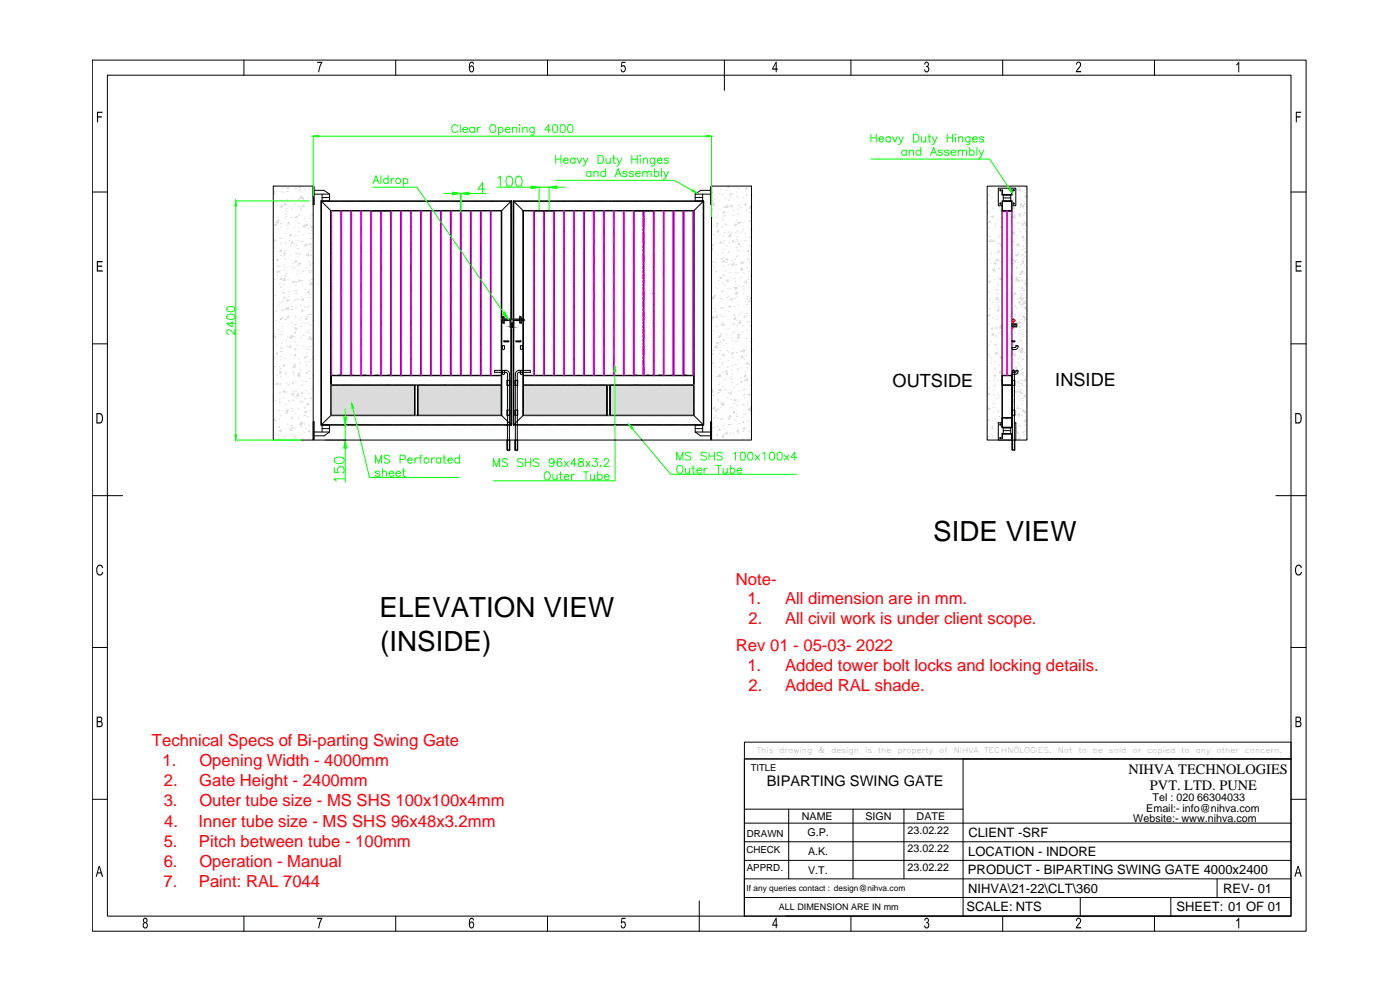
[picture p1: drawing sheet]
<svg xmlns="http://www.w3.org/2000/svg" width="420mm" height="297mm" viewBox="0 0 420 297" stroke-linecap="round" stroke-linejoin="round" font-family="sans-serif">
<defs><g id="words">
<g font-size="8.3">
<text x="280" y="162.3">SIDE VIEW</text>
<text x="113.9" y="185.3">ELEVATION VIEW</text>
<text x="114.1" y="195.3">(INSIDE)</text>
</g>
<g font-size="5.5">
<text x="267.9" y="116">OUTSIDE</text>
<text x="316.7" y="116">INSIDE</text>
</g>
<g font-size="5" fill="#f00">
<text x="220.9" y="175.4">Note-</text>
<text x="224.3" y="181.4">1.</text>
<text x="235.6" y="181.4">All dimension are in mm.</text>
<text x="224.7" y="187.4">2.</text>
<text x="235.6" y="187.4">All civil work is under client scope.</text>
<text x="220.9" y="195.3">Rev 01 - 05-03- 2022</text>
<text x="224.3" y="201.3">1.</text>
<text x="235.6" y="201.3">Added tower bolt locks and locking details.</text>
<text x="224.7" y="207.3">2.</text>
<text x="235.6" y="207.3">Added RAL shade.</text>
<text x="45.6" y="223.9">Technical Specs of Bi-parting Swing Gate</text>
<text x="48.8" y="229.9">1.</text>
<text x="59.8" y="229.9">Opening Width - 4000mm</text>
<text x="49.2" y="235.9">2.</text>
<text x="59.8" y="235.9">Gate Height - 2400mm</text>
<text x="49.1" y="242">3.</text>
<text x="59.8" y="242">Outer tube size - MS SHS 100x100x4mm</text>
<text x="49.2" y="248">4.</text>
<text x="59.6" y="248">Inner tube size - MS SHS 96x48x3.2mm</text>
<text x="49.1" y="254">5.</text>
<text x="59.7" y="254">Pitch between tube - 100mm</text>
<text x="49.1" y="260.1">6.</text>
<text x="59.8" y="260.1">Operation - Manual</text>
<text x="49.1" y="266">7.</text>
<text x="59.7" y="266">Paint: RAL 7044</text>
</g>
<text font-size="4.4" x="230.1" y="236">BIPARTING SWING GATE</text>
<g font-size="4.3">
<text x="338.6" y="232.2">NIHVA TECHNOLOGIES</text>
<text x="345.1" y="237.1">PVT. LTD. PUNE</text>
</g>
<g font-size="3.9">
<text x="290.6" y="251.1">CLIENT -SRF</text>
<text x="290.5" y="256.7">LOCATION - INDORE</text>
<text x="290.5" y="262.3">PRODUCT - BIPARTING SWING GATE 4000x2400</text>
<text x="290.5" y="267.8">NIHVA\21-22\CLT\360</text>
<text x="367.1" y="267.8">REV- 01</text>
<text x="290.1" y="273.4">SCALE: NTS</text>
<text x="353.1" y="273.4">SHEET: 01 OF 01</text>
</g>
<g font-size="3.2">
<text x="344" y="243.6">Email:- info@nihva.com</text>
<text x="345.9" y="240.4">Tel : 020 66304033</text>
<text x="240.6" y="246.2">NAME</text>
<text x="242.3" y="251">G.P.</text>
<text x="259.7" y="246.2">SIGN</text>
<text x="272.3" y="250.1">23.02.22</text>
<text x="275.1" y="246.1">DATE</text>
<text x="340.1" y="246.6">Website:- www.nihva.com</text>
<text x="242.5" y="256.5">A.K.</text>
<text x="272.3" y="255.7">23.02.22</text>
<text x="242.5" y="262.1">V.T.</text>
<text x="272.3" y="261.3">23.02.22</text>
</g>
<g font-size="2.9">
<text x="224.1" y="251">DRAWN</text>
<text x="224" y="255.9">CHECK</text>
<text x="224.1" y="261.5">APPRD.</text>
</g>
<text font-size="2.8" x="225.3" y="231.3">TITLE</text>
<text font-size="2.7" x="233.7" y="273">ALL DIMENSION ARE IN mm</text>
<text font-size="2.5" x="224" y="267.3">If any queries contact : design@nihva.com</text>
<g font-size="2.3">
<text x="227.1" y="225.8">This</text>
<text x="233.9" y="225.8">drawing</text>
<text x="245.6" y="225.8">&amp;</text>
<text x="249.5" y="225.8">design</text>
<text x="259.6" y="225.8">is</text>
<text x="263.5" y="225.8">the</text>
<text x="269.3" y="225.8">property</text>
<text x="281.9" y="225.8">of</text>
<text x="286.2" y="225.8">NIHVA</text>
<text x="295.4" y="225.8">TECHNOLOGIES.</text>
<text x="317.5" y="225.8">Not</text>
<text x="323.6" y="225.8">to</text>
<text x="328" y="225.8">be</text>
<text x="332.8" y="225.8">sold</text>
<text x="339.9" y="225.8">or</text>
<text x="344.3" y="225.8">copied</text>
<text x="354.5" y="225.8">to</text>
<text x="358.8" y="225.8">any</text>
<text x="365.1" y="225.8">other</text>
<text x="373.6" y="225.8">concern.</text>
</g>
</g></defs>
<!-- layer: 0 -->
<g fill="none" stroke="#dbdbdb" stroke-width=".3">
<path d="M82 58l.4-.5 .1 .8-.5-.1M82.1 58h.1M82.1 57.2h.1M84.3 57.4h.1M84.6 56.4h.1M84.7 57.7h.1M86 60h.1M86.1 57.4h.1M86.1 56.5l.5-.2-.1 .4zM86.2 57.4h.1M88.7 56.6h.1M88.7 56.7h.1"/>
<path d="M89.4 59.8h.1M89.5 57.1h.1M89.9 59.4h.1M90 56.9h.1M90 55.8l-.3 .4 .5 .1M90.1 55.8v.5M90.3 57.6h.1M90.6 58.8v.7l-.6-.1zM90.6 59.5l.6-.1-.2 .4zM91.4 56.8h.1M92.3 59.4h.1M92.7 56.7h.1"/>
<path d="M93.1 55.9h.1M93.7 59h.1M93.8 56.4h.1M213.9 57.7h.1M214.3 59.7h.1M215.8 58h.1M216.3 56.8h.1M216.8 58.4h.1M217.7 59.6h.1M217.8 57.1h.1M218.6 55.8l.2 .5-.5-.1zM218.9 58.3l.5-.2-.1 .4z"/>
<path d="M219.1 59.1h.1M219.8 58.2h.1M221 58.9h.1M221.1 56.1h.1M221.2 57.6h.1M221.5 59.2h.1M221.6 56.6h.1M223 55.9h.1M223 59.3h.1M223.9 58.3h.1M223.9 58.5h.1M224.1 56.3l.1 .5-.5-.1z"/>
<path d="M225.3 55.8l.2 .2M225.5 58.6h.1M296.5 58.4h.1M296.6 55.9h.1M296.8 58.8h.1M297 57.1h.1M297.6 59.3h.1M299.4 56.3h.1M299.4 59.4l.2 .2M299.6 59.4l-.2 .1M301.8 56.5h.1M303 56.3l.6 .2"/>
<path d="M303.4 55.8l-.4 .6M303.5 55.8l.1 .7M303.7 56.2h.1M305.2 56.9h.1M305.7 57.2h.1M305.7 59.6h.1M305.8 57l.5-.2-.1 .5zM306 56.7h.1M306 56.3v-.5l-.4 .5h.5M306.6 57.4h.1M307.5 58.8h.1M307.6 57.7h.1"/>
<path d="M307.6 56.3h.1M308 59.3h.1M308 59.4h.1M308.1 56.9h.1M308.2 58.7l-.5 .2 .4 .2 .1-.4M82 72.3l.4-.3v.4h-.4M82.1 60.5h.1M82.3 74.4h.1M82.4 67.5l.5-.2-.1 .4zM82.6 72.1h.1M82.7 60.7h.1M83.1 60.2h.1"/>
<path d="M83.1 79.8h.1M83.2 65.2h.1M83.4 68.8h.1M83.4 77.7l.1 .4h-.5zM83.5 66.2v.7l-.6-.1zM83.5 66h.1M83.7 80h.1M83.9 71.6h.1M84 62h.1M84.1 68.2h.1M84.2 76.7h.1M84.3 73.1h.1"/>
<path d="M84.3 67.1h.1M84.3 71.4h.1M84.5 74.8l.1 .8-.7-.1zM84.8 61.8l-.2 .4-.4-.2 .6-.2M85 79.5h.1M85.1 76.1l.5-.2-.2 .4zM85.1 76.8h.1M85.2 76.1h.1M85.4 77.7h.1M85.4 65.8h.1M85.4 75.1h.1M85.5 72.6h.1"/>
<path d="M85.5 63h.1M85.7 70.1h.1M85.7 64.3h.1M85.7 61l-.4 .5h.5l-.1-.5M85.7 67.6h.1M85.7 73.2h.1M85.8 63.6h.1M85.8 65h.1M85.9 62.5h.1M86.3 68.4h.1M86.7 72.2h.1M86.8 66.7v.5h-.4z"/>
<path d="M86.9 70.6l.5-.2-.1 .4zM87 76.5h.1M87.1 73.8h.1M87.1 60.4h.1M87.3 65.3h.1M87.4 62.8h.1M87.5 60.1h.1M87.9 79.1h.1M87.9 72.9l-.1-.5-.4 .5h.5M88.2 68.3h.1M88.3 65.4h.1M88.3 73.2h.1"/>
<path d="M88.4 70.8h.1M88.4 61.2h.1M88.7 75.9h.1M88.7 66.3h.1M88.7 65.1l.6-.2-.2 .4zM88.8 78.1l.1 .6M88.9 78.1l-.4 .5h.5M89 73.5h.1M89.1 70.8h.1M89.2 79.7h.1M89.3 77.1h.1M89.3 76.2h.1"/>
<path d="M89.3 74.6h.1M89.4 72.1h.1M89.5 69.6h.1M89.6 79.1l.5-.2-.1 .5zM89.6 67h.1M89.7 64.5h.1M89.8 62h.1M89.9 76.1h.1M90.2 72.5h.1M90.2 62.9h.1M90.3 62.4h.1M90.8 72.4h.1"/>
<path d="M90.9 68.1l.7 .1-.1-.8-.5 .7M91 70.5h.1M91.1 67.8h.1M91.1 61.5l.1 .5-.4-.1 .4-.4M91.2 60.6h.1M91.3 65.5h.1M91.5 73.6l.5-.2-.2 .5zM91.9 73.2h.1M92 76.7l.6-.6v.7zM92.2 67.2l.1 .5-.5-.1zM92.3 68.5h.1M92.4 73.4h.1"/>
<path d="M92.7 78.5h.1M92.8 79.7h.1M92.8 60.5h.1M92.8 70.1h.1M93 67.5h.1M93 79.2h.1M93.1 75.1h.1M93.1 76.7h.1M93.1 64.8h.1M93.1 65.5h.1M93.2 74.1h.1M93.2 72.9l.1 .5h-.4z"/>
<path d="M93.3 71.6h.1M93.3 68.1l.5-.2-.1 .5zM93.3 76.4h.1M93.4 69.1h.1M93.4 66.5h.1M93.6 64h.1M93.7 61.5h.1M93.8 64.6h.1M93.9 70.1h.1M94 79v.1M213.5 74.7l.3-.1-.1 .5-.2-.2M213.6 65.2h.1"/>
<path d="M213.7 62.7h.1M213.8 60.2h.1M213.8 73.7h.1M213.9 73.4h.1M214 78.5h.1M214.1 70.4h.1M214.1 60.8h.1M214.3 61.9h.1M214.3 61l.1 .5h-.5zM214.7 78.8h.1M215 67.9h.1M215.1 65.1h.1"/>
<path d="M215.2 69.3l.5-.2-.2 .5zM215.4 69.8h.1M215.4 67.2v-.4l-.4 .4h.4M215.9 70.5h.1M215.9 62.9h.1M216.4 77.7h.1M216.5 72.9l-.1-.4-.4 .4h.5M216.6 78.6h.1M216.7 75.8h.1M216.7 77.6h.1M216.7 68h.1M216.8 65.9h.1"/>
<path d="M217 70.8h.1M217 79.9h.1M217 64.9h.1M217 73.1h.1M217 63.8l.6-.2-.2 .5zM217.1 77.3h.1M217.1 63.5h.1M217.1 62.1h.1M217.1 74.8h.1M217.2 72.3h.1M217.4 69.8h.1M217.4 67.2h.1"/>
<path d="M217.4 78.2l.1 .5-.4-.1zM217.5 64.7h.1M217.6 62.2h.1M217.9 77.9l.5-.3-.2 .5zM217.9 73.8h.1M217.9 67.5h.1M218 78.7h.1M218.2 61.6l.1 .7-.7-.1zM218.4 62.1h.1M218.5 79.3h.1M218.5 69.7h.1M218.6 75.6h.1"/>
<path d="M218.6 60.1h.1M218.7 72.9h.1M219 61.8h.1M219.3 71l-.1-.7-.6 .6 .7 .1M219.4 69.9h.1M219.5 78.2h.1M219.7 72.3l.5-.2-.1 .5zM219.7 61.5l.1 .5-.4-.1zM219.9 64.5h.1M219.9 63.1h.1M220.2 78.9l.1 .7-.7-.1zM220.5 77.9h.1"/>
<path d="M220.6 72.6h.1M220.7 69.9h.1M220.8 79.4h.1M220.8 67.2l.1 .5-.5-.1zM220.9 66.1h.1M220.9 76.9h.1M221 71h.1M221 74.3h.1M221.1 71.8h.1M221.1 76.9h.1M221.2 69.3h.1M221.2 67.3h.1"/>
<path d="M221.2 66.8h.1M221.4 64.2h.1M221.5 61.7h.1M221.5 75.2h.1M221.5 72.3h.1M221.5 62.7h.1M221.5 66.8l.6-.2-.2 .5zM221.8 72.9l.1 .5h-.4zM221.9 61.5h.1M222 74h.1M222.1 78.9h.1M222.4 62.2h.1"/>
<path d="M222.6 69.6h.1M222.7 66.8h.1M222.9 78.7l.1 .4h-.5zM222.9 78.5h.1M223 68.9h.1M223.4 61.3l.5-.2-.1 .5zM223.4 70.1h.1M223.4 72.2h.1M224 63.2h.1M224.2 75.4l.6-.2-.2 .4-.3-.2M224.3 77.6h.1M224.6 78h.1"/>
<path d="M224.6 66.6h.1M224.7 63.8h.1M224.8 78.8h.1M224.8 76.3h.1M224.9 66.3h.1M224.9 73.7h.1M225 71.2h.1M225.1 71.2h.1M225.1 68.7h.1M225.2 66.2h.1M225.2 62l.1 .5-.5-.1zM225.3 63.7h.1"/>
<path d="M225.4 61.1h.1M225.4 69.2h.1M296.3 70.3h.1M296.3 63.5h.1M296.3 63.3l.1-.1 .1 .7-.2-.1M296.3 70.3v.1M296.3 61h.1M296.6 70.8h.1M296.7 78h.1M296.8 68.4h.1M297.2 71h.1M297.2 66.3l.1 .5-.5-.1z"/>
<path d="M297.3 75.9h.1M297.3 78.9h.1M297.4 76.2h.1M297.4 71.8l.1 .7-.6-.1zM297.6 65l.5-.2-.1 .4zM297.7 65.2h.1M297.8 62.4h.1M298.2 79h.1M298.3 72v.5l-.4-.1zM298.4 79l.6-.2-.2 .5zM298.6 67.8h.1M298.6 67.2h.1"/>
<path d="M299.2 60.3h.1M299.3 75.9h.1M299.3 77.7l.1 .5-.5-.1zM299.4 75.6h.1M299.4 66h.1M299.4 73.2h.1M299.6 78.1h.1M299.6 71h.1M299.7 75.1h.1M299.7 75.6h.1M299.7 62.2h.1M299.9 73h.1"/>
<path d="M299.9 70.5h.1M300 68h.1M300.1 65.4h.1M300.1 63.3h.1M300.2 62.9h.1M300.2 78.5h.1M300.2 68.2h.1M300.6 64.8h.1M300.7 73.4l-.4 .1 .4 .3v-.2M303.7 72.6v.3M303.7 79.2l.1-.2 .1 .8M303.7 79.8h.2"/>
<path d="M303.8 72.5h.1M303.8 75.3h.1M303.8 74.8h.1M303.8 65.2h.1M303.8 70h.1M303.9 68h.1M303.9 67.4h.1M304 79h.1M304 69.4h.1M304 62.5l.5-.2-.2 .5zM304 64.9h.1M304 65.3h.1"/>
<path d="M304 69.9l.5-.2-.2 .4zM304.1 79.9h.1M304.1 72.3h.1M304.1 62.4h.1M304.1 70.3h.1M304.2 63.5h.1M304.2 72.5h.1M304.2 77.7l.1 .5-.5-.1zM304.3 68.4h.1M304.5 64.4l.1 .7-.7-.1zM304.6 65.4h.1M304.8 70.7h.1"/>
<path d="M304.8 78.2l.1 .5-.5-.1zM304.8 76.6l.5-.2-.1 .4zM304.9 73.7l.6-.6 .1 .7zM305 77.9h.1M305.2 71.4h.1M305.3 66.9h.1M305.4 76.3h.1M305.4 64.2h.1M305.5 78.7h.1M305.5 68.5h.1M305.6 76.5h.1M305.6 76h.1"/>
<path d="M305.6 66.8h.1M305.7 73.4h.1M305.8 64.4l.6-.2-.2 .4zM305.9 65h.1M306 62.3h.1M306.2 69.6h.1M306.3 79.3h.1M306.5 61v.5h-.4zM306.5 76.6h.1M306.6 76.4h.1M306.6 67h.1M306.7 71.1l.5-.2-.2 .4z"/>
<path d="M306.7 78.4l.5-.2-.1 .5zM306.8 67.5h.1M306.8 67.6h.1M306.8 79h.1M306.9 77.6h.1M306.9 76.5h.1M306.9 72.1h.1M306.9 62.4h.1M307 74.9h.1M307 74h.1M307 64.6h.1M307 61.5l.1 .5"/>
<path d="M307.1 71.5h.1M307.1 61.5l-.4 .5h.4M307.1 68.9h.1M307.3 60.6h.1M307.3 66.4h.1M307.3 79.6h.1M307.3 63.9h.1M307.4 63.8h.1M307.4 77h.1M307.4 61.2h.1M307.4 61.3h.1M307.5 74.5h.1"/>
<path d="M307.5 75.7h.1M307.5 66.8l.1 .4h-.4zM307.6 72h.1M307.6 73h.1M307.7 69.5h.1M307.8 67h.1M307.8 75.4h.1M307.9 64.4h.1M307.9 62h.1M307.9 61.9h.1M308.1 72.5h.1M308.2 66.5h.1"/>
<path d="M308.2 67.7h-.5l.4-.5 .1 .5M82.2 83.8h.1M82.4 88.7h.1M82.6 96.2h.1M82.7 93.5h.1M83 82.5h.1M83.2 81.6l.5-.2-.1 .4zM83.3 91.7h.1M83.4 96.6h.1M83.5 98.8h.1M83.9 85.1h.1M83.9 90.8h.1"/>
<path d="M83.9 81.2h.1M84 95.6l.6-.2-.2 .5zM84.2 95.9h.1M84.2 86.3h.1M84.3 99.7h.1M84.4 83.4l.2 .5-.5-.1 .4-.4M84.6 93.2h.1M84.6 97.9h.1M84.7 90.5h.1M84.7 95.4h.1M84.8 87.9h.1M84.8 92.8h.1"/>
<path d="M84.9 90.3h.1M85 87.8h.1M85.1 85.3h.1M85.2 82.7h.1M85.3 80.2h.1M85.3 81h.1M85.4 95.8h.1M85.5 89.1l.1 .5-.5-.1 .4-.4M85.6 84.2l-.7-.1 .6-.6 .1 .7M85.7 92.5h.1M85.7 82.8h.1M85.9 95.8h.1"/>
<path d="M85.9 82.1h.1M85.9 92.8l.6 .1v-.7l-.6 .6M85.9 90.1l.5-.2-.1 .5zM86.3 84h.1M86.4 88.9h.1M86.5 94.8l.2 .5h-.5l.4-.5M86.6 90.2h.1M86.7 87.5h.1M87.3 91.9h.1M87.5 96.8h.1M87.5 92.8h.1M87.7 84.6l.6-.2-.2 .5z"/>
<path d="M87.8 80.1h.1M88.3 98.2h.1M88.3 99.7h.1M88.3 90h.1M88.3 80.4h.1M88.4 99.8h.1M88.4 99.9h.1M88.5 97.4h.1M88.6 87.2h.1M88.6 98.7l.5-.2-.1 .4zM88.6 94.8h.1M88.6 95.1h.1"/>
<path d="M88.6 85.5h.1M88.7 84.5h.1M88.7 92.3h.1M88.8 89.8h.1M88.8 88.1h.1M88.9 87.2h.1M89 84.7h.1M89.1 82.2h.1M89.4 81.2h.1M89.5 89.8h.1M89.9 83.9l.1 .4M89.9 95.9h.1"/>
<path d="M89.9 83.9l-.4 .4h.5M90.1 98h.1M90.1 91.7h.1M90.1 82.1h.1M90.3 95.2h.1M90.3 84.2h.1M90.4 89.1h.1M90.4 93.2l.5-.2-.1 .4zM90.6 84.2h.1M90.7 81.5h.1M90.9 89.6l.1 .4h-.4zM91.4 92.1h.1"/>
<path d="M91.5 86.9h.1M91.5 97h.1M91.8 80.3h.1M92 95.3l.1 .5-.4-.1zM92.2 95h.1M92.3 92.2h.1M92.3 99.4h.1M92.3 87.7l.5-.2-.2 .4zM92.3 96.9h.1M92.4 94.4h.1M92.5 100h.1M92.6 81.2h.1"/>
<path d="M92.6 91.8h.1M92.6 89.3h.1M92.7 86.8h.1M92.7 98.9h.1M92.8 89.3h.1M92.8 84.2h.1M92.9 88.2h.1M92.9 81.7h.1M93 97.6h.1M93 94.4h.1M93.1 84.8h.1M93.4 81.3h.1"/>
<path d="M93.4 83.9h.1M93.6 84.8l.1 .7-.7-.1zM94 96.1h.1M213.5 95.5l.6-.5 .1 .7-.7-.1M214.1 99.3h.1M214.1 89.7h.1M214.1 80.1h.1M214.1 89.1l.1 .5-.4-.1zM214.2 95.3h.1M214.2 88.9l.5-.3-.2 .5zM214.3 92.5h.1M214.5 93.3h.1"/>
<path d="M214.6 81.6h.1M214.9 81.5h.1M215 86.4h.1M215.1 97.9h.1M215.2 94.8v.5h-.4zM215.5 84.2h.1M216 89.5h.1M216 83.4l.5-.3-.1 .5zM216.1 94.4h.1M216.2 92.3h.1M216.3 89.5h.1M216.3 97.6h.1"/>
<path d="M216.4 95h.1M216.5 92.5h.1M216.6 90h.1M216.7 87.5h.1M216.7 96.9h.1M216.7 87.2h.1M216.8 84.9h.1M216.8 97.4l.6-.2-.2 .5zM216.9 82.4h.1M217 92.3h.1M217 82.7h.1M217.1 97.4h.1"/>
<path d="M217.1 94.9h.1M217.5 85.6h.1M217.5 81.2h.1M218.2 89.3h.1M218.3 86.5h.1M218.5 98.5h.1M218.5 88.9h.1M218.5 83.9l.1 .5-.4-.1zM218.5 93.5h.1M219 81.7h.1M219 91.9h.1M219.1 86.6h.1"/>
<path d="M219.2 91.7l-.1 .5-.4-.3 .5-.2M219.6 89.6v.5l-.4-.1zM219.9 97.3h.1M220 89.6h.1M220.1 99.6h.1M220.1 94.5h.1M220.1 97.1h.1M220.2 86.3h.1M220.2 94.6h.1M220.3 83.6h.1M220.4 92h.1M220.4 89.5h.1"/>
<path d="M220.5 87h.1M220.5 86.4l.6-.2-.2 .5zM220.6 84.5h.1M220.6 95.3l.1 .5h-.5zM220.7 81.9h.1M221 88.9h.1M221.1 97.5h.1M221.1 96.1h.1M221.1 86.5h.1M221.3 88.3l-.7-.1 .6-.7 .1 .8M221.4 91.6h.1M221.4 82h.1"/>
<path d="M221.5 85.8h.1M221.6 96.8l.6-.6 .1 .7zM221.8 97h.1M221.8 94.3h.1M222.2 83.3h.1M222.3 80.6h.1M222.4 80.9l.5-.2-.1 .5zM222.6 93.7h.1M222.6 99.7h.1M222.9 97.7h.1M222.9 88.1h.1M223 81.9h.1"/>
<path d="M223 85.9h.1M223.2 86.8h.1M223.2 95l.5-.2-.1 .5zM223.7 94h.1M223.8 91.3h.1M224 84.4v.4h-.4zM224 99.1h.1M224.1 89.8h.1M224.1 96.5h.1M224.2 80.3h.1M224.2 94h.1M224.2 94.7h.1"/>
<path d="M224.3 91.4h.1M224.4 88.9h.1M224.5 86.4h.1M224.6 83.9h.1M224.6 96.6h.1M224.6 81.4h.1M225 90.1l.1 .5-.5-.1zM225.1 82.9h.1M225.1 97.7h.1M225.5 89.3l-.4 .2 .3 .2 .1-.2M296.3 94.6h.1M296.4 99.5h.1"/>
<path d="M296.6 84.5l.5-.2-.1 .5zM296.7 97.2h.1M296.7 87.6h.1M296.7 82.8h.1M296.9 92.6h.1M297 89.9h.1M297 94.4l.1 .4h-.5zM297.8 90.8h.1M297.8 95.3h.1M298 98.4l-.2 .4-.4-.2 .6-.2M298.2 81.5h.1M298.3 83.9h.1"/>
<path d="M298.4 80.5l.1 .7-.6-.1 .6-.6M298.8 98.6h.1M298.9 89.6h.1M298.9 98.3h.1M299 86.9h.1M299 95.8h.1M299.1 93.3h.1M299.2 90.7h.1M299.3 86.9h.1M299.3 93.1l.5-.2-.2 .4zM299.3 88.2h.1M299.3 94.8h.1"/>
<path d="M299.3 85.2h.1M299.4 85.7h.1M299.4 91.8h.1M299.4 89.1l.1 .7-.7-.1zM299.5 83.1h.1M299.6 80.6h.1M299.6 99.9h.1M299.6 90.3h.1M299.8 92.2h.1M300.3 94.8h.1M300.4 83.9v-.5l-.4 .5h.5M300.5 99.7h.1"/>
<path d="M300.5 97.7v.8l-.6-.1zM300.6 97.6h.1M303.7 94h.1M303.7 89h.1M303.8 84.4h.1M303.8 86.2h.1M303.8 96.1l.5-.1-.1 .4zM303.9 98.3h.1M303.9 88.6h.1M304 98h.1M304 99.1h.1M304.1 89.5h.1"/>
<path d="M304.2 88.3l.6-.6 .1 .7zM304.3 84.3h.1M304.4 95h.1M304.5 94.4h.1M304.5 99.9h.1M304.6 91.6h.1M304.6 92h.1M304.8 96.9h.1M304.8 83.2h.1M304.8 83.9l.6-.2-.2 .5zM304.9 80.6h.1M305.1 92.5h.1"/>
<path d="M305.1 80.3h.1M305.2 89.7h.1M305.2 83.4l.1 .5h-.4zM305.4 97h.1M305.5 95.7h.1M305.6 86.1h.1M305.7 90.6l.5-.1-.2 .4zM305.7 98l.5-.2-.2 .5zM305.7 99.9h.1M305.7 83.3h.1M305.8 83.9l.1 .5-.5-.1zM305.8 96.4l.1 .7-.7-.1z"/>
<path d="M305.9 91.1h.1M306 95.1h.1M306 99.2h.1M306.1 96.7h.1M306.2 88.2h.1M306.3 94.2h.1M306.3 89.1l.1 .5h-.5zM306.3 91.7h.1M306.4 81.4h.1M306.4 84.2h.1M306.4 89.2h.1M306.5 91.4h.1"/>
<path d="M306.5 86.6h.1M306.5 95.8h.1M306.5 88.6h.1M306.5 99.8h.1M306.5 86.2h.1M306.5 81.7l.1 .7-.6-.1zM306.6 84.1h.1M306.7 97.3h.1M306.7 81.5h.1M306.7 81.3h.1M306.8 94.7h.1M306.8 92.2h.1"/>
<path d="M306.8 91.3h.1M306.8 81.7h.1M306.8 89.6l.1 .5-.4-.1zM306.9 89.7h.1M307 99h.1M307 91l.6-.6 .1 .7zM307 87.2h.1M307.1 89.5h.1M307.1 84.7h.1M307.1 86.7h.1M307.2 82.1h.1M307.2 96.1h.1"/>
<path d="M307.4 87.2h.1M307.4 94h.1M307.4 94.8v.5h-.4zM307.5 92.1h.1M307.5 85.1l.5-.1-.1 .4zM307.5 92.5l.5-.2-.1 .5zM307.7 84.3h.1M307.8 80.3h.1M307.8 89.2h.1M307.9 95.3l.1 .5h-.4zM307.9 92.1h.1M307.9 99.6l.3 .1"/>
<path d="M308.2 93.3h.1M308.2 99.3h.1M308.2 83.7h.1M308.2 99.4l-.2 .3M82 100.2l.2-.2 .1 .5h-.3M82.2 109.9h.1M82.2 101.1l.5-.2-.1 .5zM82.3 107.2h.1M82.4 115.3h.1M82.9 103.5h.1M83 115.2l.6-.2-.2 .4zM83.1 112.6h.1"/>
<path d="M83.3 106.3l-.1-.6-.3 .5 .4 .1M83.8 117.9h.1M83.8 119.7h.1M83.8 110h.1M83.9 118.1h.1M83.9 100.4h.1M83.9 111.4h.1M84 115.6h.1M84 113.1h.1M84.1 115.1h.1M84.2 106.9h.1M84.2 110.5h.1"/>
<path d="M84.2 105.5h.1M84.3 104.2h.1M84.3 108h.1M84.3 111.5v.5M84.3 111.5l-.4 .4h.5M84.3 105.5h.1M84.4 103h.1M84.5 104.5h.1M84.5 100.4h.1M84.9 109.7l.5-.2-.1 .4zM85 119.3h.1M85.1 109.6h.1"/>
<path d="M85.3 117.2l.1 .4M85.4 117.2l-.4 .4h.4M85.4 107.5h.1M85.5 112.4h.1M85.7 111.7h.1M85.7 102.1h.1M85.7 117.6h.1M85.9 114.9h.1M86.2 103.9h.1M86.2 101.2h.1M86.5 115.4h.1M86.8 104.2l.5-.2-.2 .4z"/>
<path d="M86.9 103.7h.1M87.1 106.6h.1M87.5 100.8l.1 .7-.7-.1zM87.6 118.3l.5-.2-.2 .4zM87.6 100.5l.1 .5h-.4zM87.7 114.7h.1M87.8 117.6h.1M87.9 111.9h.1M87.9 115.1h.1M87.9 110.1l.6-.6 .1 .7zM88 111.6h.1M88 112.5h.1"/>
<path d="M88.1 110h.1M88.2 101h.1M88.2 107.5h.1M88.2 104.9h.1M88.2 118.9h.1M88.3 109.3h.1M88.3 102.4h.1M88.5 104.7h.1M88.6 114.4h.1M88.6 104.7h.1M88.6 117.3h.1M88.7 106.3v.4h-.4z"/>
<path d="M89 119.5h.1M89 103.5h.1M89.4 112.8l.6-.2-.2 .4zM89.5 107.7h.1M89.5 118.1l.1 .7-.7-.1zM89.6 112.6h.1M89.7 111.9l.1 .5h-.4zM89.8 111.7h.1M89.8 108.9h.1M90.1 111h.1M90.1 101.3h.1M90.5 115.6h.1"/>
<path d="M90.6 114.3h.1M90.8 117.6l.1 .6-.5-.1zM91 103.8h.1M91 100.6h.1M91.3 107.3l.5-.2-.1 .4zM91.4 119.6h.1M91.5 119.6h.1M91.6 117.1h.1M91.7 114.6h.1M91.8 108.7h.1M91.8 112.1h.1M91.8 105.9h.1"/>
<path d="M91.9 109.5h.1M92 107h.1M92 111.8h.1M92.1 104.5h.1M92.2 101.9h.1M92.6 104.9h.1M92.6 111.3h.1M92.7 118.2h.1M92.7 108.5h.1M93 113.6h.1M93 104h.1M93.1 101v.5l-.4-.1z"/>
<path d="M93.1 119.7h.1M93.1 101.8l.6-.2-.2 .4zM93.3 119.4h.1M93.4 116.6h.1M93.5 107.9h.1M93.7 112.8h.1M93.7 105.7h.1M93.8 102.9h.1M94 115.8h.1M94 106.9l-.3 .2 .3 .1M213.5 108.3v.3M213.6 116.9h.1"/>
<path d="M213.8 109h.1M213.8 106.3h.1M213.9 117.2l.1 .5-.4-.1zM214 118.5h.1M214.1 105.1h.1M214.1 108.9h.1M214.2 110h.1M214.6 111.6h.1M215 102.9l.5-.2-.1 .5zM215.1 113h.1M215.2 104.3l-.7-.1 .6-.6 .1 .8M215.2 117.9h.1"/>
<path d="M215.4 119.7h.1M215.4 117h.1M215.5 112.9l.7 .1-.1-.7-.6 .6M215.6 101.3h.1M215.6 117.8h.1M215.7 115.3h.1M215.7 106h.1M215.7 112.7h.1M215.8 117l.6-.2-.2 .5zM215.9 103.3h.1M215.9 110.2h.1M216 107.7h.1"/>
<path d="M216 105.2h.1M216.1 102.6h.1M216.2 100.1h.1M216.2 100.5l.1 .5h-.4zM216.6 109.2h.1M216.6 108.6h.1M216.6 116.1h.1M216.6 106.5h.1M216.9 111.5h.1M217 101.9h.1M217.2 102.3h.1M217.3 106.3l.1 .4h-.5z"/>
<path d="M217.4 116.7h.1M217.4 114h.1M217.7 117.1h.1M217.7 111.5l.5-.2-.1 .5zM217.8 103h.1M217.9 100.2h.1M218.1 105.3h.1M218.2 119.3h.1M218.2 110.2h.1M218.3 112l.1 .4h-.5zM218.5 117.8h.1M218.5 108.1h.1"/>
<path d="M218.6 105.6h.1M219.2 113.2h.1M219.3 118.1h.1M219.3 113.7h.1M219.3 119.8h.1M219.4 117.7l.1 .5-.5-.1zM219.4 111h.1M219.4 117.3h.1M219.5 114.8h.1M219.5 106l.6-.2-.2 .5zM219.6 101.4h.1M219.6 112.3h.1"/>
<path d="M219.7 109.7h.1M219.8 100h.1M219.8 107.2h.1M219.9 104.6h.1M220 102.2h.1M220.2 116.3h.1M220.6 102.6h.1M220.7 109.3h.1M221 115.3h.1M221.1 105.7h.1M221.2 102.4h.1M221.3 110.7h.1"/>
<path d="M221.4 110.8h.1M221.4 101.2h.1M221.4 100.5l.5-.2-.1 .5zM221.4 108h.1M221.8 117.3h.1M221.8 101.5l-.5-.1 .4-.4 .1 .5M222.2 105.5h.1M222.2 113.4h.1M222.2 114.6l.5-.3-.1 .5zM222.3 110.4h.1M222.7 106.7l.1 .5M222.7 106.7l-.4 .4 .5 .1"/>
<path d="M222.9 117h.1M222.9 107.4h.1M223 118.7h.1M223.2 113.4h.1M223.2 104.9l.1 .7-.7-.1zM223.3 119.3h.1M223.3 107.7h.1M223.4 118.3h.1M223.4 116.8h.1M223.4 105h.1M223.4 114.2h.1M223.5 111.7h.1"/>
<path d="M223.6 109.1h.1M223.6 114.1l.7 .2-.1-.8-.5 .6M223.7 101.6h.1M223.7 106.6h.1M223.7 112.4l.1 .5M223.8 112.4l-.4 .5h.5M223.8 104.1h.1M223.9 101.6h.1M224 109.1l.6-.3-.2 .5zM224.2 110.4h.1M224.7 109.5h.1M224.8 118.2l.1 .4"/>
<path d="M224.8 118.2l-.3 .4h.4M224.9 118.4h.1M225 115.7h.1M225.3 102.6h.1M225.3 104.7h.1M225.4 102h.1M225.5 114.6h.1M225.5 104.9h.1M296.4 118.2l.5-.2-.1 .4-.4-.2M296.5 106.3h.1M296.6 103.6h.1M296.6 116.5h.1"/>
<path d="M296.7 106.8h.1M296.9 114.3h.1M297.3 102.5h.1M297.4 108.9h.1M297.4 107.4h.1M298 117.1h.1M298 100.1l.2 .4h-.5l.4-.4M298.2 114.3h.1M298.2 118.5h.1M298.3 112.7l.5-.2-.2 .4zM298.3 116h.1M298.4 113.5h.1"/>
<path d="M298.4 110.4h.1M298.5 103.3h.1M298.5 111h.1M298.5 115.3h.1M298.5 108.4h.1M298.6 100.6h.1M298.6 105.9h.1M298.8 103.4h.1M298.8 100.8h.1M298.9 119.7h.1M299.1 105.8l.1 .5-.4-.1 .3-.4M299.3 114h.1"/>
<path d="M299.3 104.4h.1M299.4 106h.1M299.5 118.3h.1M299.6 119.1h.1M299.6 109.5h.1M299.9 106.6h.1M300.1 114h.1M300.1 107.2l.5-.2-.1 .4zM300.2 111.3h.1M300.2 111.5l.1 .5-.5-.1zM300.5 100.3h.1M303.7 106.1l.3-.3 .1 .5-.4-.1"/>
<path d="M303.8 119h.1M303.8 115.6h.1M303.8 103.5l.5-.2-.1 .5zM303.9 117.5h.1M303.9 107.9h.1M304 118.4h.1M304 106.7h.1M304 108.8h.1M304.1 108.1h.1M304.1 105.3h.1M304.2 119.9h.1M304.3 103.8h.1"/>
<path d="M304.3 117.1h.1M304.6 106.3v.4h-.4zM304.6 106.2h.1M304.6 110.2l.6-.2-.2 .5zM304.6 117.6l.6-.2-.2 .5zM304.7 103.4h.1M304.9 110.7h.1M305 114.6h.1M305.1 111.5l.1 .5-.5-.1zM305.3 119.5h.1M305.3 111.7h.1M305.4 116.9h.1"/>
<path d="M305.4 102.9h.1M305.5 114.9h.1M305.5 114.4h.1M305.5 105.3h.1M305.5 108.8h.1M305.6 107.7h.1M305.6 111.9h.1M305.6 118.8h.1M305.6 112l.1 .4h-.4zM305.7 109.3h.1M305.7 116h.1M305.8 106.8h.1"/>
<path d="M305.8 104.9h.1M305.9 104.3h.1M305.9 117.5h.1M306 101.8h.1M306 115h.1M306 105.1h.1M306.1 112.4h.1M306.1 117.2l.1 .5-.5-.1zM306.2 102.3h.1M306.2 109.9h.1M306.3 116.9h.1M306.3 107.4h.1"/>
<path d="M306.3 114.1h.1M306.4 104.9h.1M306.4 119.6h.1M306.5 102.4h.1M306.5 115.1h.1M306.5 104.7l.5-.2-.2 .5zM306.5 110.8h.1M306.5 105.5h.1M306.5 112.1l.5-.2-.1 .5zM306.6 115.7h.1M306.6 103.2h.1M306.7 117.7l.1 .5-.5-.1z"/>
<path d="M306.8 100.4h.1M306.8 110.5h.1M306.8 100.9h.1M306.8 107.9h.1M306.8 105l.1 .7-.7-.1M306.8 105l-.5 .6M306.9 107.7h.1M306.9 112.7h.1M307.1 119.5h.1M307.3 118.8l.6-.2-.2 .4zM307.5 105.8h.1M307.6 118.7h.1"/>
<path d="M307.7 115.8h.1M307.7 113h.1M307.8 113.7l.1 .7-.7-.1zM307.9 115.8h.1M308 106.9h.1M308 102.1h.1M308.1 112.5h.1M308.2 102.9h.1M308.2 100.8l-.2 .2h.2M82 128.4v.2M82 125.9l.4-.4 .1 .7h-.5M82.6 120.2h.1"/>
<path d="M82.6 126.3h.1M83.4 130.8h.1M83.5 131.6h.1M83.5 123.2h.1M83.5 128.2h.1M83.6 128.1h.1M83.6 125.7h.1M83.7 123.2h.1M83.7 120.7h.1M83.8 120.7h.1M83.8 129.3h.1M83.9 129.3l.5-.2-.1 .4z"/>
<path d="M84.1 124.8h.1M84.6 131.1h.1M84.6 123.3h.1M85.3 131.4h.1M85.4 128.6h.1M85.6 130.9h.1M85.7 121.3h.1M85.7 123.8l.5-.2-.1 .4zM86.1 127.3h.1M86.5 123.4l-.1-.5-.4 .4 .5 .1M86.6 120.4h.1M86.6 120.3h.1"/>
<path d="M87.3 130.2h.1M87.3 128.4h.1M87.4 127.7h.1M87.4 125.6h.1M87.4 128.6l.1 .5-.4-.1zM87.5 125.2h.1M87.6 123.4h.1M87.6 122.6h.1M87.6 128.3h.1M87.7 120.1h.1M88.2 131h.1M88.2 128.5h.1"/>
<path d="M88.5 124h.1M88.6 131.3h.1M89.3 125.4h.1M89.4 122.6h.1M90.1 130.2h.1M90.1 120.6h.1M90.1 127.4h.1M90.2 128h.1M90.3 126.8l.5-.2-.2 .5zM90.5 126.8l.1 .7-.7-.1M90.5 126.8l-.6 .6M90.6 120.5h.1"/>
<path d="M91.2 129.8h.1M91.2 127.2h.1M91.3 122.4h.1M91.3 124.7h.1M91.4 122.2h.1M91.6 123.5h.1M91.7 128.4h.1M91.8 123.4l.1 .5-.4-.1zM92.1 121.3l.5-.2-.1 .5zM92.2 125h.1M92.6 131.4h.1M92.6 127.8h.1"/>
<path d="M92.9 129.1l.1 .4h-.5zM93 123.2h.1M93 130.3h.1M214 122.5l.5-.2-.2 .5zM214 128.1h.1M214.2 125.3h.1M214.7 124.8h.1M215 122.9l.1 .5h-.5zM215 130.7h.1M215.1 130.4h.1M215.2 127.9h.1M215.3 125.4h.1"/>
<path d="M215.4 122.9h.1M215.5 120.3h.1M216.1 129.1h-.4l.3-.5 .1 .5M216.2 120.9h.1M216.2 122.3h.1M216.3 125.9h.1M216.6 125.7h.1M216.7 131.1l.5-.2-.1 .4zM216.9 130.8h.1M216.9 130.4h.1M216.9 121.2h.1M217 127.7h.1"/>
<path d="M217.1 120.9l.1 .7-.7-.1zM217.2 128.9h.1M217.6 130.2l.6-.6v.7zM218.4 127.4h.1M218.5 125.6l.5-.3-.1 .5zM218.8 125h.1M218.9 127.4h.1M219 130h.1M219 124.7h.1M219 127.4h.1M219.1 124.9h.1M219.2 122.3h.1"/>
<path d="M219.8 130h.1M220.2 121.1h.1M220.4 126h.1M220.4 120.1l.5-.3-.2 .5zM220.4 123.4l.1 .5-.4-.1zM220.9 124.5h.1M221 121.7h.1M221 124.9h.1M221.3 129h.1M221.3 130h.1M221.3 120.4h.1M221.5 129.1l.1 .5-.5-.1z"/>
<path d="M221.8 127h.1M222.8 125.2h.1M222.8 131.9h.1M222.9 126.6h.1M222.9 121.5h.1M222.9 129.4h.1M223 126.8h.1M223.1 124.3h.1M223.1 128.6l.5-.2-.2 .5zM223.2 121.8h.1M223.8 124.1h.1M224.3 121.3h.1"/>
<path d="M224.4 126.2h.1M224.6 129.4h.1M224.9 123.1l.5-.2-.1 .5zM225.2 122.2l.1 .7-.7-.1zM225.4 129.2h.1M225.4 124.2h.1M296.3 131.3l.1-.2 .1 .7h-.2M296.5 126.1h.1M296.6 131h.1M296.6 126.1h.1M296.8 122.4l.1 .5M296.9 122.4l-.4 .5h.4"/>
<path d="M296.9 122.6h.1M297.7 130.8h.1M297.7 128h.1M297.7 131.1h.1M297.8 128.7h.1M297.9 128.1l.1 .6M297.9 126.1h.1M297.9 128.1l-.4 .5 .5 .1M298 122.2h.1M298 123.6h.1M298.1 121.1h.1M299.1 130.1h.1"/>
<path d="M299.1 126.7l.5-.2-.1 .5zM299.2 123.7h.1M299.5 128.7h.1M299.6 123.2h.1M299.7 125h.1M300.5 126.2h.1M303.9 120.5h.1M304.5 124.4h.1M304.6 126.4h.1M304.9 123.5h.1M304.9 129.6h.1M305 128.4h.1"/>
<path d="M305 127h.1M305.1 124.5h.1M305.1 122.5h.1M305.2 122h.1M305.3 129.8h.1M305.4 130.1h.1M305.5 124.5h.1M305.5 124.3l.5-.2-.1 .4zM305.5 131.7l.5-.3-.1 .5zM305.5 127.6h.1M305.7 125.1h.1M305.7 122.6h.1"/>
<path d="M305.8 120h.1M305.8 130.6h.1M305.9 127.8h.1M305.9 131.4h.1M306.1 122.6h.1M306.5 124.7h.1M306.5 121.4h.1M306.8 129.8h.1M306.8 120.1h.1M307.1 130.5h.1M307.2 122.9l-.4 .5h.5l-.2-.5M307.2 129.5h.1"/>
<path d="M307.3 126.7h.1M307.4 126.2l.5-.3-.2 .5zM307.4 127.6h.1M307.7 123.6h.1M307.7 123.4l.1 .5-.4-.1zM307.8 127.6h.1M307.9 124.8h.1M308 120.7h.1M308.1 131.7h.1M308.1 122.1h.1M308.2 128.7l-.3 .4h.3"/>
</g>
<g fill="none" stroke="#000" stroke-width=".3">
<path d="M27.7 18h364.3v261.4h-364.3zM73.2 18v4.6M118.8 18v4.6M164.3 18v4.6M217.4 18v9.1M255.4 18v4.6M300.9 18v4.6M346.5 18v4.6M32.2 22.6h355.2v252.3h-355.2zM27.7 57.6h4.5M82 55.8h12v76.2h-12zM94 56.1h.3v5.2h-.3z"/>
<path d="M94.3 57.1h3l1.6 1.2M94.3 58.3h4.6M96.7 58.3v2M96.7 59.3h2.2M98.9 58.3v2M208.6 58.3h4.6M208.6 59.3h2.3M208.6 58.3v2M210.9 58.3v2M213.2 57.1h-2.9l-1.7 1.2M213.2 56.1h.3v5.2h-.3zM213.5 55.8h12v76.2h-12z"/>
<path d="M301 58.4h2.4M301.1 58.3l-.2-.2v-1.1h-.2v1.5h3v-1.5l-.3 1.3M301.1 58.5h2.2v1.8h-2.2zM301.1 59.4h2.2M387.4 57.6h4.6M96.4 60.3v67.3h57.1v-67.3M96.4 60.3v67.3l3-3v-61.3M96.4 60.3h57.1M96.4 60.3l3 3M96.5 60.7v.2M96.5 61v.1M96.5 61.2v.2"/>
<path d="M96.5 61.5v.2M96.5 61.8v.2M96.5 62.1v.2M96.5 62.4v.2M96.5 62.7v.2M96.5 62.9v.2M96.5 63.2v.2M96.5 63.5v.2M96.5 63.8v.2M96.5 64.1v.2M96.5 64.3v.3M96.5 64.6v.3"/>
<path d="M96.5 64.9v.2M96.5 65.2v.2M96.5 65.5v.2M96.5 65.8v.2M96.5 66.1v.2M96.5 66.4v.1M96.5 66.6v.2M96.5 66.9v.2M96.5 67.2v.2M96.5 67.5v.2M96.5 67.8v.2M96.5 68.1v.1"/>
<path d="M96.5 68.4v.1M96.5 68.6v.2M96.5 68.9v.2M96.5 69.2v.2M96.5 69.5v.2M96.5 69.8v.2M96.5 70.1v.1M96.5 70.4v.1M96.5 70.6v.2M96.5 70.9v.2M96.5 71.2v.2M96.5 71.5v.2"/>
<path d="M96.5 71.8v.2M96.5 72.1v.2M96.5 72.3v.2M96.5 72.6v.2M96.5 72.9v.2M96.5 73.2v.2M96.5 73.5v.2M96.5 73.7v.3M96.5 74v.3M96.5 74.3v.2M96.5 74.6v.2M96.5 74.9v.2"/>
<path d="M96.5 75.2v.2M96.5 75.5v.1M96.5 75.8v.1M96.5 76v.2M96.5 76.3v.2M96.5 76.6v.2M96.5 76.9v.2M96.5 77.2v.2M96.5 77.5v.1M96.5 77.8v.1M96.5 78v.2M96.5 78.3v.2"/>
<path d="M96.5 78.6v.2M96.5 78.9v.2M96.5 79.2v.2M96.5 79.5v.1M96.5 79.8v.1M96.7 60.4l-.2 .2M96.8 60.4h.2M97.1 60.4h.2M97.3 60.4h.3M97.6 60.4h.2M97.9 60.4h.2M98.2 60.4h.2"/>
<path d="M98.5 60.4h.2M98.8 60.4h.1M99.1 60.4h.1M99.2 63.4v.1M99.2 63.7v.1M99.2 63.9v.2M99.2 64.2v.2M99.2 64.5v.2M99.2 64.8v.2M99.2 65.1v.2M99.2 65.4v.2M99.2 65.7v.1"/>
<path d="M99.2 65.9v.2M99.2 66.2v.2M99.2 66.5v.2M99.2 66.8v.2M99.2 67.1v.2M99.2 67.4v.2M99.2 67.6v.2M99.2 67.9v.2M99.2 68.2v.2M99.2 68.5v.2M99.2 68.8v.2M99.2 69v.3"/>
<path d="M99.2 69.3v.3M99.2 69.6v.2M99.2 69.9v.2M99.2 70.2v.2M99.2 70.5v.2M99.2 70.8v.2M99.2 71.1v.1M99.2 71.3v.2M99.2 71.6v.2M99.2 71.9v.2M99.2 72.2v.2M99.2 72.5v.2"/>
<path d="M99.2 72.8v.1M99.2 73.1v.1M99.2 73.3v.2M99.2 73.6v.2M99.2 73.9v.2M99.2 74.2v.2M99.2 74.5v.2M99.2 74.8v.1M99.2 75.1v.1M99.2 75.3v.2M99.2 75.6v.2M99.2 75.9v.2"/>
<path d="M99.2 76.2v.2M99.2 76.5v.2M99.2 76.8v.2M99.2 77v.2M99.2 77.3v.2M99.2 77.6v.2M99.2 77.9v.2M99.2 78.2v.2M99.2 78.4v.3M99.2 78.7v.3M99.2 79v.2M99.2 79.3v.2"/>
<path d="M99.2 79.6v.2M99.2 79.9v.2M99.3 60.4h.2M99.4 63.3v61.3h51.1M99.4 63.3h51.1M99.4 63.2l-.2 .1M99.6 60.4h.2M99.7 63.2h-.2v49.5M99.8 63.2h.2M99.9 60.4h.2M100 63.2h.3M100.2 60.4h.2"/>
<path d="M100.3 63.2h.2M100.5 60.4h.2M100.6 63.2h.2M100.8 60.4h.2M100.9 63.2h.2M101.1 60.4h.1M101.2 63.2h.2M101.3 60.4h.2M101.5 63.2h.2M101.6 60.4h.2M101.8 63.2h.2M101.9 60.4h.2"/>
<path d="M102 63.2h.2M102.2 60.4h.2M102.5 60.4h.2M102.5 63.2v49.5h.2M102.5 63.2h-.2v49.5M102.6 63.2h.2M102.8 60.4h.2M102.9 63.2h.2M103.1 60.4h.1M103.2 63.2h.2M103.3 60.4h.2M103.5 63.2h.1"/>
<path d="M103.6 60.4h.2M103.8 63.2h.1M103.9 60.4h.2M104 63.2h.2M104.2 60.4h.2M104.3 63.2h.2M104.5 60.4h.2M104.6 63.2h.2M104.7 60.4h.3M104.9 63.2h.2M105 60.4h.2M105.2 63.2h.2"/>
<path d="M105.3 60.4h.2M105.3 63.2v49.5l.2-49.5h.1M105.6 60.4h.2M105.8 63.2h.1M105.9 60.4h.2M106 63.2h.2M106.2 60.4h.2M106.3 63.2h.2M106.5 60.4h.2M106.6 63.2h.2M106.7 60.4h.2M106.9 63.2h.2"/>
<path d="M107 60.4h.2M107.2 63.2h.2M107.3 60.4h.2M107.5 63.2h.2M107.6 60.4h.2M107.8 63.2h.1M107.9 60.4h.2M108 63.2h.2M108.2 60.4h.1M108.3 63.2h.2v49.5h.1M108.3 63.2v49.5h-.1M108.5 60.4h.1"/>
<path d="M108.6 63.2h.2M108.7 60.4h.2M108.9 63.2h.2M109 60.4h.2M109.1 63.2h.3M109.3 60.4h.2M109.4 63.2h.3M109.6 60.4h.2M109.7 63.2h.2M109.9 60.4h.2M110 63.2h.2M110.2 60.4h.1"/>
<path d="M110.3 63.2h.2M110.5 60.4h.1M110.6 63.2h.2M110.7 60.4h.2M110.9 63.2h.2M111 60.4h.2M111.2 63.2h.2l-.1 49.5h.2M111.3 60.4h.2M111.6 60.4h.2M111.6 63.2h-.2v49.5M111.7 63.2h.2M111.9 60.4h.2"/>
<path d="M112 63.2h.2M112.2 60.4h.2M112.3 63.2h.2M112.5 60.4h.1M112.6 63.2h.2M112.7 60.4h.2M112.9 63.2h.1M113 60.4h.2M113.2 63.2h.1M113.3 60.4h.2M113.4 63.2h.2M113.6 60.4h.2"/>
<path d="M113.7 63.2h.2M113.8 60.4h.3M114 63.2h.2M114.1 60.4h.3M114.4 60.4h.2M114.4 63.2v49.5h.2M114.5 63.2h-.2v49.5h-.2M114.6 63.2h.2M114.7 60.4h.2M114.9 63.2h.1M115 60.4h.2M115.2 63.2h.1"/>
<path d="M115.3 60.4h.2M115.4 63.2h.2M115.6 60.4h.2M115.7 63.2h.2M115.9 60.4h.1M116 63.2h.2M116.1 60.4h.2M116.3 63.2h.2M116.4 60.4h.2M116.6 63.2h.2M116.7 60.4h.2M116.9 63.2h.2"/>
<path d="M117 60.4h.2M117.2 63.2h.1v49.5M117.3 60.4h.2M117.6 60.4h.1M117.6 63.2h-.2v49.5M117.7 63.2h.2M117.9 60.4h.1M118 63.2h.2M118.1 60.4h.2M118.3 63.2h.2M118.4 60.4h.2M118.5 63.2h.3"/>
<path d="M118.7 60.4h.2M118.8 63.2h.3M119 60.4h.2M119.1 63.2h.2M119.3 60.4h.2M119.4 63.2h.2M119.6 60.4h.1M119.7 63.2h.2M119.9 60.4h.1M120 63.2h.2M120.1 60.4h.2M120.4 60.4h.2"/>
<path d="M120.5 63.2h.2M120.7 60.4h.2M120.8 63.2h.2M121 60.4h.2M121.1 63.2h.2M121.3 60.4h.2M121.4 63.2h.2M121.6 60.4h.2M121.7 63.2h.2M121.8 60.4h.2M122 63.2h.2M122.1 60.4h.2"/>
<path d="M122.3 63.2h.1M122.4 60.4h.2M122.6 63.2h.1M122.7 60.4h.2M122.8 63.2h.2M123 60.4h.2M123.1 63.2h.2v49.5h.2l-.1-49.5h.2M123.2 60.4h.3M123.5 60.4h.3M123.7 63.2h.2M123.8 60.4h.2M124 63.2h.2"/>
<path d="M124.1 60.4h.2M124.3 63.2h.1M124.4 60.4h.2M124.6 63.2h.1M124.7 60.4h.2M124.8 63.2h.2M125 60.4h.2M125.1 63.2h.2M125.2 60.4h.2M125.4 63.2h.2M125.5 60.4h.2M125.7 63.2h.2"/>
<path d="M125.8 60.4h.2M126 63.2h.2M126.1 60.4h.2M126.4 60.4h.2M126.4 63.2v49.5h.2M126.4 63.2h-.1l-.2 49.5M126.5 63.2h.2M126.7 60.4h.2M126.8 63.2h.2M127 60.4h.1M127.1 63.2h.2M127.3 60.4h.1"/>
<path d="M127.4 63.2h.2M127.5 60.4h.2M127.7 63.2h.2M127.8 60.4h.2M127.9 63.2h.3M128.1 60.4h.2M128.2 63.2h.3M128.4 60.4h.2M128.5 63.2h.2M128.7 60.4h.2M128.8 63.2h.2M129 60.4h.1"/>
<path d="M129.1 63.2h.2v49.5h.1M129.3 60.4h.1M129.5 60.4h.2M129.6 63.2h-.2v49.5M129.7 63.2h.2M129.8 60.4h.2M129.9 63.2h.2M130.1 60.4h.2M130.2 63.2h.2M130.4 60.4h.2M130.5 63.2h.2M130.7 60.4h.2"/>
<path d="M130.8 63.2h.2M131 60.4h.1M131.1 63.2h.2M131.2 60.4h.2M131.4 63.2h.2M131.5 60.4h.2M131.7 63.2h.1M131.8 60.4h.2M132 63.2h.1M132.1 60.4h.2M132.2 63.2h.2M132.3 63.2v49.5h-.2"/>
<path d="M132.3 63.2v49.5M132.4 60.4h.2M132.5 63.2h.2M132.6 60.4h.3M132.8 63.2h.2M132.9 60.4h.3M133.1 63.2h.2M133.2 60.4h.2M133.4 63.2h.2M133.5 60.4h.2M133.7 63.2h.1M133.8 60.4h.2"/>
<path d="M134 63.2h.1M134.1 60.4h.2M134.2 63.2h.2M134.4 60.4h.1M134.5 63.2h.2M134.6 60.4h.2M134.8 63.2h.2M134.9 60.4h.2M135.1 63.2h.2M135.2 60.4h.2M135.2 63.2v49.5h.2M135.5 60.4h.2"/>
<path d="M135.6 63.2h-.2v49.5M135.7 63.2h.1M135.8 60.4h.2M135.9 63.2h.2M136.1 60.4h.2M136.2 63.2h.2M136.4 60.4h.1M136.5 63.2h.2M136.6 60.4h.2M136.8 63.2h.2M136.9 60.4h.2M137.1 63.2h.2"/>
<path d="M137.2 60.4h.2M137.3 63.2h.3M137.5 60.4h.2M137.6 63.2h.3M137.8 60.4h.2M137.9 63.2h.2M138.1 60.4h.2M138.4 60.4h.1M138.4 63.2v49.5h.1M138.4 63.2h-.2v49.5M138.5 63.2h.2M138.7 60.4h.1"/>
<path d="M138.8 63.2h.2M138.9 60.4h.2M139.1 63.2h.1M139.2 60.4h.2M139.3 63.2h.2M139.5 60.4h.2M139.6 63.2h.2M139.8 60.4h.2M139.9 63.2h.2M140.1 60.4h.2M140.2 63.2h.2M140.3 60.4h.2"/>
<path d="M140.5 63.2h.2M140.6 60.4h.2M140.8 63.2h.2M140.9 60.4h.2M141.1 63.2h.1v49.5h.2M141.2 60.4h.2M141.5 60.4h.2M141.5 63.2h-.2v49.5M141.6 63.2h.2M141.8 60.4h.2M141.9 63.2h.2M142 60.4h.3"/>
<path d="M142.2 63.2h.2M142.3 60.4h.2M142.5 63.2h.2M142.6 60.4h.2M142.8 63.2h.2M142.9 60.4h.2M143.1 63.2h.1M143.2 60.4h.2M143.4 63.2h.1M143.5 60.4h.2M143.6 63.2h.2M143.8 60.4h.1"/>
<path d="M143.9 63.2h.2M144 60.4h.2M144.3 60.4h.2M144.5 63.2h.2M144.6 60.4h.2M144.8 63.2h.2M144.9 60.4h.2M145 63.2h.2M145.2 60.4h.2M145.3 63.2h.2M145.5 60.4h.1M145.6 63.2h.2"/>
<path d="M145.8 60.4h.1M145.9 63.2h.2M146 60.4h.2M146.2 63.2h.2M146.3 60.4h.2M146.5 63.2h.2M146.6 60.4h.2M146.7 63.2h.3M146.9 60.4h.2M147 63.2h.2v49.5M147.2 60.4h.2M147.3 63.2v49.5"/>
<path d="M147.3 63.2h.2M147.5 60.4h.2M147.6 63.2h.2M147.8 60.4h.1M147.9 63.2h.2M148.1 60.4h.1M148.2 63.2h.2M148.3 60.4h.2M148.5 63.2h.1M148.6 60.4h.2M148.7 63.2h.2M148.9 60.4h.2"/>
<path d="M149 63.2h.2M149.2 60.4h.2M149.3 63.2h.2M149.5 60.4h.2M149.6 63.2h.2M149.7 60.4h.2M149.9 63.2h.2M150 60.4h.2M150.2 63.2h.1M150.3 60.4h.2M150.5 63.2l.1 .1M150.5 63.3v61.3"/>
<path d="M150.6 60.4h.2M150.6 63.4v.1M150.6 63.7v.1M150.6 63.9v.2M150.6 64.2v.2M150.6 64.5v.2M150.6 64.8v.2M150.6 65.1v.2M150.6 65.4v.2M150.6 65.7v.1M150.6 65.9v.2M150.6 66.2v.2"/>
<path d="M150.6 66.5v.2M150.6 66.8v.2M150.6 67.1v.2M150.6 67.4v.2M150.6 67.6v.2M150.6 67.9v.2M150.6 68.2v.2M150.6 68.5v.2M150.6 68.8v.2M150.6 69v.3M150.6 69.3v.3M150.6 69.6v.2"/>
<path d="M150.6 69.9v.2M150.6 70.2v.2M150.6 70.5v.2M150.6 70.8v.2M150.6 71.1v.1M150.6 71.3v.2M150.6 71.6v.2M150.6 71.9v.2M150.6 72.2v.2M150.6 72.5v.2M150.6 72.8v.1M150.6 73.1v.1"/>
<path d="M150.6 73.3v.2M150.6 73.6v.2M150.6 73.9v.2M150.6 74.2v.2M150.6 74.5v.2M150.6 74.8v.1M150.6 75.1v.1M150.6 75.3v.2M150.6 75.6v.2M150.6 75.9v.2M150.6 76.2v.2M150.6 76.5v.2"/>
<path d="M150.6 76.8v.2M150.6 77v.2M150.6 77.3v.2M150.6 77.6v.2M150.6 77.9v.2M150.6 78.2v.2M150.6 78.4v.3M150.6 78.7v.3M150.6 79v.2M150.6 79.3v.2M150.6 79.6v.2M150.6 79.9v.2"/>
<path d="M150.9 60.4h.2M151.2 60.4h.2M151.4 60.4h.3M151.7 60.4h.2M152 60.4h.2M152.3 60.4h.2M152.6 60.4h.2M152.9 60.4h.1M153.2 60.4l.1 .2M153.3 60.7v.2M153.3 61v.1M153.3 61.2v.2"/>
<path d="M153.3 61.5v.2M153.3 61.8v.2M153.3 62.1v.2M153.3 62.4v.2M153.3 62.7v.2M153.3 62.9v.2M153.3 63.2v.2M153.3 63.5v.2M153.3 63.8v.2M153.3 64.1v.2M153.3 64.3v.3M153.3 64.6v.3"/>
<path d="M153.3 64.9v.2M153.3 65.2v.2M153.3 65.5v.2M153.3 65.8v.2M153.3 66.1v.2M153.3 66.4v.1M153.3 66.6v.2M153.3 66.9v.2M153.3 67.2v.2M153.3 67.5v.2M153.3 67.8v.2M153.3 68.1v.1"/>
<path d="M153.3 68.4v.1M153.3 68.6v.2M153.3 68.9v.2M153.3 69.2v.2M153.3 69.5v.2M153.3 69.8v.2M153.3 70.1v.1M153.3 70.4v.1M153.3 70.6v.2M153.3 70.9v.2M153.3 71.2v.2M153.3 71.5v.2"/>
<path d="M153.3 71.8v.2M153.3 72.1v.2M153.3 72.3v.2M153.3 72.6v.2M153.3 72.9v.2M153.3 73.2v.2M153.3 73.5v.2M153.3 73.7v.3M153.3 74v.3M153.3 74.3v.2M153.3 74.6v.2M153.3 74.9v.2"/>
<path d="M153.3 75.2v.2M153.3 75.5v.1M153.3 75.8v.1M153.3 76v.2M153.3 76.3v.2M153.3 76.6v.2M153.3 76.9v.2M153.3 77.2v.2M153.3 77.5v.1M153.3 77.8v.1M153.3 78v.2M153.3 78.3v.2"/>
<path d="M153.3 78.6v.2M153.3 78.9v.2M153.3 79.2v.2M153.3 79.5v.1M153.3 79.8v.1M153.5 60.3v67.3l-3-3M153.5 60.3l-3 3M154.1 60.3v67.3h57.1v-67.3M154.1 60.3h57.1M154.1 60.3v67.3l3-3M154.1 60.3l3 3M154.2 60.7v.2"/>
<path d="M154.2 61v.1M154.2 61.2v.2M154.2 61.5v.2M154.2 61.8v.2M154.2 62.1v.2M154.2 62.4v.2M154.2 62.7v.2M154.2 62.9v.2M154.2 63.2v.2M154.2 63.5v.2M154.2 63.8v.2M154.2 64.1v.2"/>
<path d="M154.2 64.3v.3M154.2 64.6v.3M154.2 64.9v.2M154.2 65.2v.2M154.2 65.5v.2M154.2 65.8v.2M154.2 66.1v.2M154.2 66.4v.1M154.2 66.6v.2M154.2 66.9v.2M154.2 67.2v.2M154.2 67.5v.2"/>
<path d="M154.2 67.8v.2M154.2 68.1v.1M154.2 68.4v.1M154.2 68.6v.2M154.2 68.9v.2M154.2 69.2v.2M154.2 69.5v.2M154.2 69.8v.2M154.2 70.1v.1M154.2 70.4v.1M154.2 70.6v.2M154.2 70.9v.2"/>
<path d="M154.2 71.2v.2M154.2 71.5v.2M154.2 71.8v.2M154.2 72.1v.2M154.2 72.3v.2M154.2 72.6v.2M154.2 72.9v.2M154.2 73.2v.2M154.2 73.5v.2M154.2 73.7v.3M154.2 74v.3M154.2 74.3v.2"/>
<path d="M154.2 74.6v.2M154.2 74.9v.2M154.2 75.2v.2M154.2 75.5v.1M154.2 75.8v.1M154.2 76v.2M154.2 76.3v.2M154.2 76.6v.2M154.2 76.9v.2M154.2 77.2v.2M154.2 77.5v.1M154.2 77.8v.1"/>
<path d="M154.2 78v.2M154.2 78.3v.2M154.2 78.6v.2M154.2 78.9v.2M154.2 79.2v.2M154.2 79.5v.1M154.2 79.8v.1M154.4 60.4l-.2 .2M154.5 60.4h.2M154.7 60.4h.3M155 60.4h.3M155.3 60.4h.2"/>
<path d="M155.6 60.4h.2M155.9 60.4h.2M156.2 60.4h.2M156.5 60.4h.1M156.8 60.4h.1M156.9 63.4v.1M156.9 63.7v.1M156.9 63.9v.2M156.9 64.2v.2M156.9 64.5v.2M156.9 64.8v.2M156.9 65.1v.2"/>
<path d="M156.9 65.4v.2M156.9 65.7v.1M156.9 65.9v.2M156.9 66.2v.2M156.9 66.5v.2M156.9 66.8v.2M156.9 67.1v.2M156.9 67.4v.2M156.9 67.6v.2M156.9 67.9v.2M156.9 68.2v.2M156.9 68.5v.2"/>
<path d="M156.9 68.8v.2M156.9 69v.3M156.9 69.3v.3M156.9 69.6v.2M156.9 69.9v.2M156.9 70.2v.2M156.9 70.5v.2M156.9 70.8v.2M156.9 71.1v.1M156.9 71.3v.2M156.9 71.6v.2M156.9 71.9v.2"/>
<path d="M156.9 72.2v.2M156.9 72.5v.2M156.9 72.8v.1M156.9 73.1v.1M156.9 73.3v.2M156.9 73.6v.2M156.9 73.9v.2M156.9 74.2v.2M156.9 74.5v.2M156.9 74.8v.1M156.9 75.1v.1M156.9 75.3v.2"/>
<path d="M156.9 75.6v.2M156.9 75.9v.2M156.9 76.2v.2M156.9 76.5v.2M156.9 76.8v.2M156.9 77v.2M156.9 77.3v.2M156.9 77.6v.2M156.9 77.9v.2M156.9 78.2v.2M156.9 78.4v.3M156.9 78.7v.3"/>
<path d="M156.9 79v.2M156.9 79.3v.2M156.9 79.6v.2M156.9 79.9v.2M157 60.4h.2M157.1 63.3h51.1M157.1 63.2l-.2 .1M157.1 63.3v61.3M157.2 63.2h.2M157.3 60.4h.2M157.5 63.2h.2M157.6 60.4h.2"/>
<path d="M157.7 63.2h.3M157.9 60.4h.2M158 63.2h.2M158.2 60.4h.2M158.3 63.2h.2M158.5 60.4h.1M158.6 63.2h.2M158.8 60.4h.1M158.9 63.2h.2M159 60.4h.2M159.2 63.2h.2M159.3 60.4h.2"/>
<path d="M159.4 63.2h.3M159.6 60.4h.2M159.7 63.2h.2M159.9 60.4h.2M160 63.2h.2M160.2 60.4h.2M160.2 63.2v49.5M160.5 60.4h.1M160.5 63.2h-.2v49.5h-.1M160.6 63.2h.2M160.8 60.4h.1M160.9 63.2h.2"/>
<path d="M161 60.4h.2M161.2 63.2h.1M161.3 60.4h.2M161.4 63.2h.2M161.6 60.4h.2M161.7 63.2h.2M161.9 60.4h.2M162 63.2h.2M162.2 60.4h.2M162.3 63.2h.2M162.4 60.4h.3M162.6 63.2h.2"/>
<path d="M162.7 60.4h.2M162.9 63.2h.2M163 60.4h.2M163.3 60.4h.2M163.5 63.2h.1M163.6 60.4h.2M163.7 63.2h.2M163.9 60.4h.2M164 63.2h.2M164.1 60.4h.3M164.3 63.2h.2M164.4 60.4h.2"/>
<path d="M164.6 63.2h.2M164.7 60.4h.2M164.9 63.2h.2M165 60.4h.2M165.2 63.2h.1M165.3 60.4h.2M165.5 63.2h.1M165.6 60.4h.1M165.7 63.2h.2M165.9 60.4h.1M166 63.2h.2v49.5M166.1 60.4h.2"/>
<path d="M166.3 63.2h.2M166.3 63.2v49.5h-.2M166.4 60.4h.2M166.6 63.2h.2M166.7 60.4h.2M166.8 63.2h.3M167 60.4h.2M167.1 63.2h.2M167.3 60.4h.2M167.4 63.2h.2M167.6 60.4h.2M167.7 63.2h.2"/>
<path d="M167.9 60.4h.1M168 63.2h.2M168.2 60.4h.1M168.3 63.2h.2M168.4 60.4h.2M168.6 63.2h.2M168.7 60.4h.2M168.8 63.2h.3M169 60.4h.2M169.1 63.2h.2v49.5M169.2 63.2v49.5h-.2M169.3 60.4h.2"/>
<path d="M169.4 63.2h.2M169.6 60.4h.2M169.7 63.2h.2M169.9 60.4h.1M170 63.2h.2M170.2 60.4h.1M170.3 63.2h.1M170.4 60.4h.2M170.6 63.2h.1M170.7 60.4h.2M170.8 63.2h.2M171 60.4h.2"/>
<path d="M171.1 63.2h.2M171.3 60.4h.2M171.4 63.2h.2M171.5 60.4h.3M171.7 63.2h.2M171.8 60.4h.2M172 63.2h.2v49.5M172.1 60.4h.2M172.3 63.2h.2M172.3 63.2v49.5h-.2M172.4 60.4h.2M172.6 63.2h.1"/>
<path d="M172.7 60.4h.2M172.9 63.2h.1M173 60.4h.2M173.1 63.2h.2M173.3 60.4h.2M173.4 63.2h.2M173.5 60.4h.3M173.7 63.2h.2M173.8 60.4h.2M174 63.2h.2M174.1 60.4h.2M174.3 63.2h.2"/>
<path d="M174.4 60.4h.2M174.6 63.2h.1M174.7 60.4h.2M174.9 63.2h.1M175 60.4h.1M175.1 63.2h.2M175.2 63.2v49.5M175.3 60.4h.1M175.3 63.2v49.5h.1M175.4 63.2h.2M175.5 60.4h.2M175.7 63.2h.2"/>
<path d="M175.8 60.4h.2M176 63.2h.2M176.1 60.4h.2M176.2 63.2h.3M176.4 60.4h.2M176.5 63.2h.2M176.7 60.4h.2M176.8 63.2h.2M177 60.4h.2M177.1 63.2h.2M177.3 60.4h.1M177.4 63.2h.2"/>
<path d="M177.5 60.4h.2M177.7 63.2h.2M177.8 60.4h.2M178 63.2h.2v49.5l.1-49.5h.1M178.1 60.4h.2M178.4 60.4h.2M178.5 63.2h.2M178.7 60.4h.2M178.8 63.2h.2M179 60.4h.2M179.1 63.2h.2M179.3 60.4h.1"/>
<path d="M179.4 63.2h.2M179.5 60.4h.2M179.7 63.2h.1M179.8 60.4h.2M180 63.2h.1M180.1 60.4h.2M180.2 63.2h.2M180.4 60.4h.2M180.5 63.2h.2M180.7 60.4h.2M180.8 63.2h.2M180.9 60.4h.3"/>
<path d="M181.1 63.2h.2l.1 49.5M181.2 63.2v49.5h-.3M181.2 60.4h.2M181.4 63.2h.2M181.5 60.4h.2M181.7 63.2h.2M181.8 60.4h.2M182 63.2h.1M182.1 60.4h.2M182.2 63.2h.2M182.4 60.4h.2M182.5 63.2h.2"/>
<path d="M182.7 60.4h.2M182.8 63.2h.2M182.9 60.4h.2M183.1 63.2h.2M183.2 60.4h.2M183.4 63.2h.2M183.5 60.4h.2M183.7 63.2h.2M183.8 60.4h.2M184 63.2h.1v49.5M184.1 60.4h.2M184.4 60.4h.1"/>
<path d="M184.4 63.2h-.2v49.5h-.1M184.5 63.2h.2M184.7 60.4h.1M184.8 63.2h.2M184.9 60.4h.2M185.1 63.2h.2M185.2 60.4h.2M185.3 63.2h.3M185.5 60.4h.2M185.6 63.2h.3M185.8 60.4h.2M185.9 63.2h.2"/>
<path d="M186.1 60.4h.2M186.2 63.2h.2M186.4 60.4h.1M186.5 63.2h.2M186.7 60.4h.1M186.8 63.2h.2M186.9 60.4h.2M187.2 60.4h.2M187.4 63.2h.2M187.5 60.4h.2M187.6 63.2h.2M187.8 60.4h.2"/>
<path d="M187.9 63.2h.2M188.1 60.4h.2M188.2 63.2h.2M188.4 60.4h.2M188.5 63.2h.2M188.7 60.4h.1M188.8 63.2h.2M188.9 60.4h.2M189.1 63.2h.1M189.2 60.4h.2M189.4 63.2h.1M189.5 60.4h.2"/>
<path d="M189.6 63.2h.2M189.8 60.4h.2M189.9 63.2h.2v49.5M190 60.4h.3M190.2 63.2h.2M190.3 63.2v49.5h-.3M190.3 60.4h.3M190.5 63.2h.2M190.6 60.4h.2M190.8 63.2h.2M190.9 60.4h.2M191.1 63.2h.1"/>
<path d="M191.2 60.4h.2M191.4 63.2h.1M191.5 60.4h.2M191.6 63.2h.2M191.8 60.4h.2M191.9 63.2h.2M192.1 60.4h.1M192.2 63.2h.2M192.3 60.4h.2M192.5 63.2h.2M192.6 60.4h.2M192.8 63.2h.2"/>
<path d="M192.9 60.4h.2M193.1 63.2h.2M193.1 63.2v49.5h-.2M193.2 60.4h.2M193.2 63.2v49.5h.2M193.4 63.2h.1M193.5 60.4h.2M193.6 63.2h.2M193.8 60.4h.1M193.9 63.2h.2M194.1 60.4h.1M194.2 63.2h.2"/>
<path d="M194.3 60.4h.2M194.5 63.2h.2M194.6 60.4h.2M194.7 63.2h.3M194.9 60.4h.2M195 63.2h.3M195.2 60.4h.2M195.3 63.2h.2M195.5 60.4h.2M195.6 63.2h.2M195.8 60.4h.1M195.9 63.2h.2v49.5"/>
<path d="M196.1 60.4h.1M196.3 60.4h.2M196.4 63.2h-.2v49.5h-.1M196.5 63.2h.2M196.6 60.4h.2M196.7 63.2h.2M196.9 60.4h.2M197 63.2h.2M197.2 60.4h.2M197.3 63.2h.2M197.5 60.4h.2M197.6 63.2h.2"/>
<path d="M197.8 60.4h.2M197.9 63.2h.2M198 60.4h.2M198.2 63.2h.2M198.3 60.4h.2M198.5 63.2h.1M198.6 60.4h.2M198.8 63.2h.1M198.9 60.4h.2M199 63.2h.2v49.5h.2M199.1 63.2v49.5M199.2 60.4h.2"/>
<path d="M199.3 63.2h.2M199.4 60.4h.3M199.6 63.2h.2M199.7 60.4h.3M199.9 63.2h.2M200 60.4h.2M200.2 63.2h.2M200.3 60.4h.2M200.5 63.2h.1M200.6 60.4h.2M200.8 63.2h.1M200.9 60.4h.2"/>
<path d="M201 63.2h.2M201.2 60.4h.2M201.3 63.2h.2M201.4 60.4h.2M201.6 63.2h.2M201.7 60.4h.2M201.9 63.2h.2v49.5l.1-49.5M202 60.4h.2M202.2 63.2h.2M202.3 60.4h.2M202.5 63.2h.1M202.6 60.4h.2"/>
<path d="M202.7 63.2h.2M202.9 60.4h.2M203 63.2h.2M203.2 60.4h.1M203.3 63.2h.2M203.5 60.4h.1M203.6 63.2h.2M203.7 60.4h.2M203.9 63.2h.2M204 60.4h.2M204.1 63.2h.3M204.3 60.4h.2"/>
<path d="M204.4 63.2h.3M204.6 60.4h.2M204.7 63.2h.2M204.9 60.4h.2M205.2 60.4h.1M205.3 63.2h.2M205.5 60.4h.1M205.6 63.2h.2M205.7 60.4h.2M205.9 63.2h.2M206 60.4h.2M206.1 63.2h.2"/>
<path d="M206.3 60.4h.2M206.4 63.2h.2M206.6 60.4h.2M206.7 63.2h.2M206.9 60.4h.2M207 63.2h.2M207.2 60.4h.1M207.3 63.2h.2M207.4 60.4h.2M207.6 63.2h.2M207.7 60.4h.2M207.9 63.2h.1v49.5"/>
<path d="M208 60.4h.2M208.2 63.3v61.3h-51.1M208.2 63.2l.1 .1M208.3 60.4h.2M208.3 63.4v.1M208.3 63.7v.1M208.3 63.9v.2M208.3 64.2v.2M208.3 64.5v.2M208.3 64.8v.2M208.3 65.1v.2M208.3 65.4v.2"/>
<path d="M208.3 65.7v.1M208.3 65.9v.2M208.3 66.2v.2M208.3 66.5v.2M208.3 66.8v.2M208.3 67.1v.2M208.3 67.4v.2M208.3 67.6v.2M208.3 67.9v.2M208.3 68.2v.2M208.3 68.5v.2M208.3 68.8v.2"/>
<path d="M208.3 69v.3M208.3 69.3v.3M208.3 69.6v.2M208.3 69.9v.2M208.3 70.2v.2M208.3 70.5v.2M208.3 70.8v.2M208.3 71.1v.1M208.3 71.3v.2M208.3 71.6v.2M208.3 71.9v.2M208.3 72.2v.2"/>
<path d="M208.3 72.5v.2M208.3 72.8v.1M208.3 73.1v.1M208.3 73.3v.2M208.3 73.6v.2M208.3 73.9v.2M208.3 74.2v.2M208.3 74.5v.2M208.3 74.8v.1M208.3 75.1v.1M208.3 75.3v.2M208.3 75.6v.2"/>
<path d="M208.3 75.9v.2M208.3 76.2v.2M208.3 76.5v.2M208.3 76.8v.2M208.3 77v.2M208.3 77.3v.2M208.3 77.6v.2M208.3 77.9v.2M208.3 78.2v.2M208.3 78.4v.3M208.3 78.7v.3M208.3 79v.2"/>
<path d="M208.3 79.3v.2M208.3 79.6v.2M208.3 79.9v.2M208.6 60.4h.2M208.8 60.4h.3M209.1 60.4h.3M209.4 60.4h.2M209.7 60.4h.2M210 60.4h.2M210.3 60.4h.2M210.6 60.4h.1M210.8 60.4l.2 .2"/>
<path d="M211 60.7v.2M211 61v.1M211 61.2v.2M211 61.5v.2M211 61.8v.2M211 62.1v.2M211 62.4v.2M211 62.7v.2M211 62.9v.2M211 63.2v.2M211 63.5v.2M211 63.8v.2"/>
<path d="M211 64.1v.2M211 64.3v.3M211 64.6v.3M211 64.9v.2M211 65.2v.2M211 65.5v.2M211 65.8v.2M211 66.1v.2M211 66.4v.1M211 66.6v.2M211 66.9v.2M211 67.2v.2"/>
<path d="M211 67.5v.2M211 67.8v.2M211 68.1v.1M211 68.4v.1M211 68.6v.2M211 68.9v.2M211 69.2v.2M211 69.5v.2M211 69.8v.2M211 70.1v.1M211 70.4v.1M211 70.6v.2"/>
<path d="M211 70.9v.2M211 71.2v.2M211 71.5v.2M211 71.8v.2M211 72.1v.2M211 72.3v.2M211 72.6v.2M211 72.9v.2M211 73.2v.2M211 73.5v.2M211 73.7v.3M211 74v.3"/>
<path d="M211 74.3v.2M211 74.6v.2M211 74.9v.2M211 75.2v.2M211 75.5v.1M211 75.8v.1M211 76v.2M211 76.3v.2M211 76.6v.2M211 76.9v.2M211 77.2v.2M211 77.5v.1"/>
<path d="M211 77.8v.1M211 78v.2M211 78.3v.2M211 78.6v.2M211 78.9v.2M211 79.2v.2M211 79.5v.1M211 79.8v.1M211.2 60.3v67.3l-3-3v-61.3M211.2 60.3l-3 3M300.7 63.3h3v65h-3zM300.7 60.3h3v3h-3z"/>
<path d="M300.7 61.7h-1.1v-5.2h5.3v5.2h-1.2M300.8 63l.2 .2M300.8 60.7v.2M300.8 61v.2M300.8 61.3v.2M300.8 61.6v.2M300.8 61.8v.2M300.8 62.1v.2M300.8 62.4v.2M300.8 62.7v.2M301 60.4l-.2 .2M301.1 60.4h.2"/>
<path d="M301.1 63.2h.2M301.4 60.4h.2M301.4 63.2h.2M301.7 60.4h.2M301.7 63.2h.2M302 60.4h.2M302 63.2h.2M302.2 63.3v49.3M302.3 60.4h.1M302.3 63.2h.1M302.6 60.4h.1M302.6 63.2h.1"/>
<path d="M302.8 60.4h.2M302.8 63.2h.2M303.1 60.4h.2M303.1 63.2h.2M303.4 60.4l.2 .2M303.6 63l-.2 .2M303.6 60.7v.2M303.6 61v.2M303.6 61.3v.2M303.6 61.6v.2M303.6 61.8v.2M303.6 62.1v.2"/>
<path d="M303.6 62.4v.2M303.6 62.7v.2M96.5 80v.2M96.5 80.3v.2M96.5 80.6v.2M96.5 80.9v.2M96.5 81.2v.2M96.5 81.4v.3M96.5 81.7v.2M96.5 82v.2M96.5 82.3v.2M96.5 82.6v.2"/>
<path d="M96.5 82.9v.2M96.5 83.1v.3M96.5 83.4v.3M96.5 83.7v.2M96.5 84v.2M96.5 84.3v.2M96.5 84.6v.2M96.5 84.9v.1M96.5 85.1v.2M96.5 85.4v.2M96.5 85.7v.2M96.5 86v.2"/>
<path d="M96.5 86.3v.2M96.5 86.6v.2M96.5 86.9v.1M96.5 87.2v.1M96.5 87.4v.2M96.5 87.7v.2M96.5 88v.2M96.5 88.3v.2M96.5 88.6v.2M96.5 88.9v.1M96.5 89.2v.1M96.5 89.4v.2"/>
<path d="M96.5 89.7v.2M96.5 90v.2M96.5 90.3v.2M96.5 90.6v.2M96.5 90.8v.2M96.5 91.1v.2M96.5 91.4v.2M96.5 91.7v.2M96.5 92v.2M96.5 92.3v.2M96.5 92.5v.3M96.5 92.8v.2"/>
<path d="M96.5 93.1v.2M96.5 93.4v.2M96.5 93.7v.2M96.5 94v.1M96.5 94.3v.1M96.5 94.5v.2M96.5 94.8v.2M96.5 95.1v.2M96.5 95.4v.2M96.5 95.7v.2M96.5 96v.2M96.5 96.3v.1"/>
<path d="M96.5 96.6v.1M96.5 96.8v.2M96.5 97.1v.2M96.5 97.4v.2M96.5 97.7v.2M96.5 98v.2M96.5 98.3v.1M96.5 98.6v.1M96.5 98.8v.2M96.5 99.1v.2M96.5 99.4v.2M96.5 99.7v.2"/>
<path d="M96.5 99.9v.3M99.2 80.2v.1M99.2 80.5v.1M99.2 80.7v.2M99.2 81v.2M99.2 81.3v.2M99.2 81.6v.2M99.2 81.9v.2M99.2 82.2v.1M99.2 82.5v.1M99.2 82.7v.2M99.2 83v.2"/>
<path d="M99.2 83.3v.2M99.2 83.6v.2M99.2 83.9v.2M99.2 84.2v.1M99.2 84.5v.1M99.2 84.7v.2M99.2 85v.2M99.2 85.3v.2M99.2 85.6v.2M99.2 85.9v.2M99.2 86.1v.3M99.2 86.4v.2"/>
<path d="M99.2 86.7v.2M99.2 87v.2M99.2 87.3v.2M99.2 87.6v.2M99.2 87.8v.3M99.2 88.1v.2M99.2 88.4v.2M99.2 88.7v.2M99.2 89v.2M99.2 89.3v.2M99.2 89.6v.1M99.2 89.8v.2"/>
<path d="M99.2 90.1v.2M99.2 90.4v.2M99.2 90.7v.2M99.2 91v.2M99.2 91.3v.2M99.2 91.6v.1M99.2 91.9v.1M99.2 92.1v.2M99.2 92.4v.2M99.2 92.7v.2M99.2 93v.2M99.2 93.3v.2"/>
<path d="M99.2 93.6v.1M99.2 93.9v.1M99.2 94.1v.2M99.2 94.4v.2M99.2 94.7v.2M99.2 95v.2M99.2 95.3v.2M99.2 95.5v.2M99.2 95.8v.2M99.2 96.1v.2M99.2 96.4v.2M99.2 96.7v.2"/>
<path d="M99.2 97v.2M99.2 97.2v.3M99.2 97.5v.2M99.2 97.8v.2M99.2 98.1v.2M99.2 98.4v.2M99.2 98.7v.1M99.2 99v.1M99.2 99.2v.2M99.2 99.5v.2M99.2 99.8v.2M150.6 80.2v.1"/>
<path d="M150.6 80.5v.1M150.6 80.7v.2M150.6 81v.2M150.6 81.3v.2M150.6 81.6v.2M150.6 81.9v.2M150.6 82.2v.1M150.6 82.5v.1M150.6 82.7v.2M150.6 83v.2M150.6 83.3v.2M150.6 83.6v.2"/>
<path d="M150.6 83.9v.2M150.6 84.2v.1M150.6 84.5v.1M150.6 84.7v.2M150.6 85v.2M150.6 85.3v.2M150.6 85.6v.2M150.6 85.9v.2M150.6 86.1v.3M150.6 86.4v.2M150.6 86.7v.2M150.6 87v.2"/>
<path d="M150.6 87.3v.2M150.6 87.6v.2M150.6 87.8v.3M150.6 88.1v.2M150.6 88.4v.2M150.6 88.7v.2M150.6 89v.2M150.6 89.3v.2M150.6 89.6v.1M150.6 89.8v.2M150.6 90.1v.2M150.6 90.4v.2"/>
<path d="M150.6 90.7v.2M150.6 91v.2M150.6 91.3v.2M150.6 91.6v.1M150.6 91.9v.1M150.6 92.1v.2M150.6 92.4v.2M150.6 92.7v.2M150.6 93v.2M150.6 93.3v.2M150.6 93.6v.1M150.6 93.9v.1"/>
<path d="M150.6 94.1v.2M150.6 94.4v.2M150.6 94.7v.2M150.6 95v.2M150.6 95.3v.2M150.6 95.5v.8M150.6 96.4v.2M150.6 96.7v.2M150.6 97v.2M150.6 97.2v.3M150.6 97.5v.2M150.6 97.8v.2"/>
<path d="M150.6 98.1v.2M150.6 98.4v.2M150.6 98.7v.1M150.6 99v.1M150.6 99.2v.2M150.6 99.5v.2M150.6 99.8v.2M150.6 96.2h.2M150.6 95.8h.2M150.8 95h.5v1.9h-.5zM151.3 96.2h1.8v2h1M151.3 95.8h4.7"/>
<path d="M153.3 80v.2M153.3 80.3v.2M153.3 80.6v.2M153.3 80.9v.2M153.3 81.2v.2M153.3 81.4v.3M153.3 81.7v.2M153.3 82v.2M153.3 82.3v.2M153.3 82.6v.2M153.3 82.9v.2M153.3 83.1v.3"/>
<path d="M153.3 83.4v.3M153.3 83.7v.2M153.3 84v.2M153.3 84.3v.2M153.3 84.6v.2M153.3 84.9v.1M153.3 85.1v.2M153.3 85.4v.2M153.3 85.7v.2M153.3 86v.2M153.3 86.3v.2M153.3 86.6v.2"/>
<path d="M153.3 86.9v.1M153.3 87.2v.1M153.3 87.4v.2M153.3 87.7v.2M153.3 88v.2M153.3 88.3v.2M153.3 88.6v.2M153.3 88.9v.1M153.3 89.2v.1M153.3 89.4v.2M153.3 89.7v.2M153.3 90v.2"/>
<path d="M153.3 90.3v.2M153.3 90.6v.2M153.3 90.8v.2M153.3 91.1v.2M153.3 91.4v.2M153.3 91.7v.2M153.3 92v.2M153.3 92.3v.2M153.3 92.5v.3M153.3 92.8v.2M153.3 93.1v.2M153.3 93.4v.2"/>
<path d="M153.3 93.7v.2M153.3 94v.1M153.3 94.3v.1M153.3 94.5v.2M153.3 94.8v.2M153.3 95.1v.2M153.3 95.4v.2M153.3 95.7v.2M153.3 96v.2M153.3 96.3v.1M153.3 96.6v.1M153.3 96.8v.2"/>
<path d="M153.3 97.1v.2M153.3 97.4v.2M153.3 97.7v.2M153.3 98v.2M153.3 98.3v.1M153.3 98.6v.1M153.3 98.8v.2M153.3 99.1v.2M153.3 99.4v.2M153.3 99.7v.2M153.3 99.9v.3M153.5 96.9h.3v1.1h-.3z"/>
<path d="M154.1 96.2h1.9M154.2 80v.2M154.2 80.3v.2M154.2 80.6v.2M154.2 80.9v.2M154.2 81.2v.2M154.2 81.4v.3M154.2 81.7v.2M154.2 82v.2M154.2 82.3v.2M154.2 82.6v.2M154.2 82.9v.2"/>
<path d="M154.2 83.1v.3M154.2 83.4v.3M154.2 83.7v.2M154.2 84v.2M154.2 84.3v.2M154.2 84.6v.2M154.2 84.9v.1M154.2 85.1v.2M154.2 85.4v.2M154.2 85.7v.2M154.2 86v.2M154.2 86.3v.2"/>
<path d="M154.2 86.6v.2M154.2 86.9v.1M154.2 87.2v.1M154.2 87.4v.2M154.2 87.7v.2M154.2 88v.2M154.2 88.3v.2M154.2 88.6v.2M154.2 88.9v.1M154.2 89.2v.1M154.2 89.4v.2M154.2 89.7v.2"/>
<path d="M154.2 90v.2M154.2 90.3v.2M154.2 90.6v.2M154.2 90.8v.2M154.2 91.1v.2M154.2 91.4v.2M154.2 91.7v.2M154.2 92v.2M154.2 92.3v.2M154.2 92.5v.3M154.2 92.8v.2M154.2 93.1v.2"/>
<path d="M154.2 93.4v.2M154.2 93.7v.2M154.2 94v.1M154.2 94.3v.1M154.2 94.5v.2M154.2 94.8v.2M154.2 95.1v.2M154.2 95.4v.2M154.2 95.7v.2M154.2 96v2.4M154.2 98.6v.1M154.2 98.8v.2"/>
<path d="M154.2 99.1v.2M154.2 99.4v.2M154.2 99.7v.2M154.2 99.9v.3M156 95h.4v1.9h-.4zM156.9 80.2v.1M156.9 80.5v.1M156.9 80.7v.2M156.9 81v.2M156.9 81.3v.2M156.9 81.6v.2M156.9 81.9v.2"/>
<path d="M156.9 82.2v.1M156.9 82.5v.1M156.9 82.7v.2M156.9 83v.2M156.9 83.3v.2M156.9 83.6v.2M156.9 83.9v.2M156.9 84.2v.1M156.9 84.5v.1M156.9 84.7v.2M156.9 85v.2M156.9 85.3v.2"/>
<path d="M156.9 85.6v.2M156.9 85.9v.2M156.9 86.1v.3M156.9 86.4v.2M156.9 86.7v.2M156.9 87v.2M156.9 87.3v.2M156.9 87.6v.2M156.9 87.8v.3M156.9 88.1v.2M156.9 88.4v.2M156.9 88.7v.2"/>
<path d="M156.9 89v.2M156.9 89.3v.2M156.9 89.6v.1M156.9 89.8v.2M156.9 90.1v.2M156.9 90.4v.2M156.9 90.7v.2M156.9 91v.2M156.9 91.3v.2M156.9 91.6v.1M156.9 91.9v.1M156.9 92.1v.2"/>
<path d="M156.9 92.4v.2M156.9 92.7v.2M156.9 93v.2M156.9 93.3v.2M156.9 93.6v.1M156.9 93.9v.1M156.9 94.1v.2M156.9 94.4v.2M156.9 94.7v.2M156.9 95v.2M156.9 95.3v.2M156.9 95.5v.2"/>
<path d="M156.9 95.8v.2M156.9 96.1v.2M156.9 96.4v.2M156.9 96.7v.2M156.9 97v.2M156.9 97.2v.3M156.9 97.5v.2M156.9 97.8v.2M156.9 98.1v.2M156.9 98.4v.2M156.9 98.7v.1M156.9 99v.1"/>
<path d="M156.9 99.2v.2M156.9 99.5v.2M156.9 99.8v.2M157.2 95.8h-.8h.8v.4h-.8h.8M208.3 80.2v.1M208.3 80.5v.1M208.3 80.7v.2M208.3 81v.2M208.3 81.3v.2M208.3 81.6v.2M208.3 81.9v.2M208.3 82.2v.1"/>
<path d="M208.3 82.5v.1M208.3 82.7v.2M208.3 83v.2M208.3 83.3v.2M208.3 83.6v.2M208.3 83.9v.2M208.3 84.2v.1M208.3 84.5v.1M208.3 84.7v.2M208.3 85v.2M208.3 85.3v.2M208.3 85.6v.2"/>
<path d="M208.3 85.9v.2M208.3 86.1v.3M208.3 86.4v.2M208.3 86.7v.2M208.3 87v.2M208.3 87.3v.2M208.3 87.6v.2M208.3 87.8v.3M208.3 88.1v.2M208.3 88.4v.2M208.3 88.7v.2M208.3 89v.2"/>
<path d="M208.3 89.3v.2M208.3 89.6v.1M208.3 89.8v.2M208.3 90.1v.2M208.3 90.4v.2M208.3 90.7v.2M208.3 91v.2M208.3 91.3v.2M208.3 91.6v.1M208.3 91.9v.1M208.3 92.1v.2M208.3 92.4v.2"/>
<path d="M208.3 92.7v.2M208.3 93v.2M208.3 93.3v.2M208.3 93.6v.1M208.3 93.9v.1M208.3 94.1v.2M208.3 94.4v.2M208.3 94.7v.2M208.3 95v.2M208.3 95.3v.2M208.3 95.5v.2M208.3 95.8v.2"/>
<path d="M208.3 96.1v.2M208.3 96.4v.2M208.3 96.7v.2M208.3 97v.2M208.3 97.2v.3M208.3 97.5v.2M208.3 97.8v.2M208.3 98.1v.2M208.3 98.4v.2M208.3 98.7v.1M208.3 99v.1M208.3 99.2v.2"/>
<path d="M208.3 99.5v.2M208.3 99.8v.2M211 80v.2M211 80.3v.2M211 80.6v.2M211 80.9v.2M211 81.2v.2M211 81.4v.3M211 81.7v.2M211 82v.2M211 82.3v.2M211 82.6v.2"/>
<path d="M211 82.9v.2M211 83.1v.3M211 83.4v.3M211 83.7v.2M211 84v.2M211 84.3v.2M211 84.6v.2M211 84.9v.1M211 85.1v.2M211 85.4v.2M211 85.7v.2M211 86v.2"/>
<path d="M211 86.3v.2M211 86.6v.2M211 86.9v.1M211 87.2v.1M211 87.4v.2M211 87.7v.2M211 88v.2M211 88.3v.2M211 88.6v.2M211 88.9v.1M211 89.2v.1M211 89.4v.2"/>
<path d="M211 89.7v.2M211 90v.2M211 90.3v.2M211 90.6v.2M211 90.8v.2M211 91.1v.2M211 91.4v.2M211 91.7v.2M211 92v.2M211 92.3v.2M211 92.5v.3M211 92.8v.2"/>
<path d="M211 93.1v.2M211 93.4v.2M211 93.7v.2M211 94v.1M211 94.3v.1M211 94.5v.2M211 94.8v.2M211 95.1v.2M211 95.4v.2M211 95.7v.2M211 96v.2M211 96.3v.1"/>
<path d="M211 96.6v.1M211 96.8v.2M211 97.1v.2M211 97.4v.2M211 97.7v.2M211 98v.2M211 98.3v.1M211 98.6v.1M211 98.8v.2M211 99.1v.2M211 99.4v.2M211 99.7v.2"/>
<path d="M211 99.9v.3M303.7 97.2h1.4l.1 .7-.1 .2h-1.4zM27.7 103.2h4.5M96.5 100.2v.2M96.5 100.5v.2M96.5 100.8v.2M96.5 101.1v.2M96.5 101.4v.2M96.5 101.7v.2M96.5 101.9v.3M96.5 102.2v.2M96.5 102.5v.2"/>
<path d="M96.5 102.8v.2M96.5 103.1v.2M96.5 103.4v.1M96.5 103.7v.1M96.5 103.9v.2M96.5 104.2v.2M96.5 104.5v.2M96.5 104.8v.2M96.5 105.1v.2M96.5 105.4v.2M96.5 105.7v.1M96.5 105.9v.2"/>
<path d="M96.5 106.2v.2M96.5 106.5v.2M96.5 106.8v.2M96.5 107.1v.2M96.5 107.4v.2M96.5 107.7v.1M96.5 108v.1M96.5 108.2v.2M96.5 108.5v.2M96.5 108.8v.2M96.5 109.1v.2M96.5 109.3v.3"/>
<path d="M96.5 109.6v.2M96.5 109.9v.2M96.5 110.2v.2M96.5 110.5v.2M96.5 110.8v.2M96.5 111.1v.2M96.5 111.3v.2M96.5 111.6v.2M96.5 111.9v.2M96.5 112.2v.2M96.5 112.5v.2M96.5 112.8v.1"/>
<path d="M96.5 113.1v.1M96.5 113.3v.2M96.5 113.6v.2M96.5 113.9v.2M96.5 114.2v.2M96.5 114.5v.2M96.5 114.8v.1M96.5 115.1v.1M96.5 115.3v.2M96.5 115.6v.2M96.5 115.9v.2M96.5 116.2v.2"/>
<path d="M96.5 116.5v.2M96.5 116.8v.2M96.5 117.1v.1M96.5 117.3v.2M96.5 117.6v.2M96.5 117.9v.2M96.5 118.2v.2M96.5 118.4v.3M96.5 118.7v.3M96.5 119v.2M96.5 119.3v.2M96.5 119.6v.2"/>
<path d="M96.5 119.9v.2M99.2 100.1v.2M99.2 100.4v.2M99.2 100.7v.2M99.2 101v.1M99.2 101.3v.1M99.2 101.5v.2M99.2 101.8v.2M99.2 102.1v.2M99.2 102.4v.2M99.2 102.7v.2M99.2 103v.1"/>
<path d="M99.2 103.3v.1M99.2 103.5v.2M99.2 103.8v.2M99.2 104.1v.2M99.2 104.4v.2M99.2 104.6v.3M99.2 104.9v.2M99.2 105.2v.2M99.2 105.5v.2M99.2 105.8v.2M99.2 106.1v.2M99.2 106.4v.2"/>
<path d="M99.2 106.6v.2M99.2 106.9v.2M99.2 107.2v.2M99.2 107.5v.2M99.2 107.8v.2M99.2 108.1v.1M99.2 108.4v.1M99.2 108.6v.2M99.2 108.9v.2M99.2 109.2v.2M99.2 109.5v.2M99.2 109.8v.2"/>
<path d="M99.2 110.1v.2M99.2 110.4v.1M99.2 110.6v.2M99.2 110.9v.2M99.2 111.2v.2M99.2 111.5v.2M99.2 111.8v.2M99.2 112.1v.2M99.2 112.4v.1M99.2 112.6v.2M99.2 112.9v.2M99.2 113.2v.2"/>
<path d="M99.2 113.5v.2M99.2 113.7v.3M99.2 114v.3M99.2 114.3v.2M99.2 114.6v.2M99.2 114.9v.2M99.2 115.2v.2M99.2 115.5v.2M99.2 115.8v.2M99.2 116v.2M99.2 116.3v.2M99.2 116.6v.2"/>
<path d="M99.2 116.9v.2M99.2 117.2v.2M99.2 117.5v.1M99.2 117.8v.1M99.2 118v.2M99.2 118.3v.2M99.2 118.6v.2M99.2 118.9v.2M99.2 119.2v.2M99.2 119.5v.1M99.2 119.8v.1M99.4 115.3l.1 .2"/>
<path d="M99.4 115.6h25v9h-25zM99.5 112.7l-.1 .2M99.6 115.5h.2M99.6 112.7h.2M99.9 115.5h.2M99.9 112.7h.2M100.2 115.5h.2M100.2 112.7h.2M100.5 115.5h.2M100.5 112.7h.2M100.8 115.5h.2M100.8 112.7h.2"/>
<path d="M101.1 115.5h.1M101.1 112.7h.1M101.3 115.5h.2M101.3 112.7h.2M101.4 112.6h1M101.6 115.5h.2M101.6 112.7h.2M101.9 115.5h.2M101.9 112.7h.2M102.2 115.5h.2M102.2 112.7h.2M102.5 115.5h.2"/>
<path d="M102.8 115.5h.2M102.8 112.7h.2M103.1 115.5h.1M103.1 112.7h.1M103.3 115.5h.2M103.3 112.7h.2M103.6 115.5h.2M103.6 112.7h.2M103.9 115.5h.2M103.9 112.7h.2M104.2 115.5h.2M104.2 112.7h.2"/>
<path d="M104.5 115.5h.2M104.5 112.7h.2M104.7 115.5h.3M104.7 112.7h.3M105 115.5h.2M105 112.7h.2M105.2 112.6h.9M105.3 115.5h.2M105.6 115.5h.2M105.6 112.7h.2M105.9 115.5h.2M105.9 112.7h.2"/>
<path d="M106.2 115.5h.2M106.2 112.7h.2M106.5 115.5h.2M106.5 112.7h.2M106.7 115.5h.2M106.7 112.7h.2M107 115.5h.2M107 112.7h.2M107.3 115.5h.2M107.3 112.7h.2M107.6 115.5h.2M107.6 112.7h.2"/>
<path d="M107.9 115.5h.2M107.9 112.7h.2M108.2 115.5h.1M108.5 115.5h.1M108.7 115.5h.2M108.7 112.7h.2M108.9 112.6h.9M109 115.5h.2M109 112.7h.2M109.3 115.5h.2M109.3 112.7h.2M109.6 115.5h.2"/>
<path d="M109.6 112.7h.2M109.9 115.5h.2M109.9 112.7h.2M110.2 115.5h.1M110.2 112.7h.1M110.5 115.5h.1M110.5 112.7h.1M110.7 115.5h.2M110.7 112.7h.2M111 115.5h.2M111 112.7h.2M111.3 115.5h.2"/>
<path d="M111.6 115.5h.2M111.6 112.7h.2M111.9 115.5h.2M111.9 112.7h.2M112.2 115.5h.2M112.2 112.7h.2M112.5 115.5h.1M112.5 112.7h.1M112.6 112.6h1M112.7 115.5h.2M112.7 112.7h.2M113 115.5h.2"/>
<path d="M113 112.7h.2M113.3 115.5h.2M113.3 112.7h.2M113.6 115.5h.2M113.6 112.7h.2M113.8 115.5h.3M113.8 112.7h.3M114.1 115.5h.3M114.4 115.5h.2M114.7 115.5h.2M114.7 112.7h.2M115 115.5h.2"/>
<path d="M115 112.7h.2M115.3 115.5h.2M115.3 112.7h.2M115.6 115.5h.2M115.6 112.7h.2M115.9 115.5h.1M115.9 112.7h.1M116 115.6h1M116.1 115.5h.2M116.1 112.7h.2M116.3 112.6h1M116.4 115.5h.2"/>
<path d="M116.4 112.7h.2M116.7 115.5h.2M116.7 112.7h.2M117 115.5h.2M117 112.7h.2M117.3 115.5h.2M117.3 112.7h.2M117.6 115.5h.1M117.6 112.7h.1M117.9 115.5h.1M117.9 112.7h.1M118.1 115.5h.2"/>
<path d="M118.1 112.7h.2M118.4 115.5h.2M118.4 112.7h.2M118.7 115.5h.2M118.7 112.7h.2M119 115.5h.2M119 112.7h.2M119.3 115.5h.2M119.3 112.7h.2M119.6 115.5h.1M119.6 112.7h.1M119.9 115.5h.1"/>
<path d="M119.9 112.7h.1M120.1 115.5h.2M120.1 112.7h.2M120.3 112.7v-49.5h.2l-.1 49.5h.2M120.4 115.5h.2M120.7 115.5h.2M120.7 112.7h.2M121 115.5h.2M121 112.7h.2M121.3 115.5h.2M121.3 112.7h.2M121.6 115.5h.2"/>
<path d="M121.6 112.7h.2M121.8 115.5h.2M121.8 112.7h.2M122.1 115.5h.2M122.1 112.7h.2M122.4 115.5h.2M122.4 112.7h.2M122.7 115.5h.2M122.7 112.7h.2M123 115.5h.2M123 112.7h.2M123.2 115.5h.3"/>
<path d="M123.5 115.5h.3M123.5 112.7h.3M123.8 115.5h.2M123.8 112.7h.2M124.1 115.5h.2M124.1 112.7h.2M124.4 115.5h.2M124.4 112.7h.2M124.4 115.6v9M124.5 115.6v.2M124.5 115.9v.1M124.5 116.2v.1"/>
<path d="M124.5 116.4v.2M124.5 116.7v.2M124.5 117v.2M124.5 117.3v.2M124.5 117.6v.2M124.5 117.9v.2M124.5 118.2v.1M124.5 118.4v.2M124.5 118.7v.2M124.5 119v.2M124.5 119.3v.2M124.5 119.5v.3"/>
<path d="M124.5 119.8v.3M124.7 115.5h.2M124.7 112.7h.2M125 115.5h.2M125 112.7h.2M125.2 115.5h.2M125.2 112.7h.2M125.3 115.6v.2M125.3 115.9v.1M125.3 116.2v.1M125.3 116.4v.2M125.3 116.7v.2"/>
<path d="M125.3 117v.2M125.3 117.3v.2M125.3 117.6v.2M125.3 117.9v.2M125.3 118.2v.1M125.3 118.4v.2M125.3 118.7v.2M125.3 119v.2M125.3 119.3v.2M125.3 119.5v.3M125.3 119.8v.3M125.4 115.6h25.1v9h-25.1z"/>
<path d="M125.4 115.6v9M125.5 115.5h.2M125.5 112.7h.2M125.8 115.5h.2M125.8 112.7h.2M126.1 115.5h.2M126.4 115.5h.2M126.7 115.5h.2M126.7 112.7h.2M127 115.5h.1M127 112.7h.1M127.3 115.5h.1"/>
<path d="M127.3 112.7h.1M127.5 115.5h.2M127.5 112.7h.2M127.8 115.5h.2M127.8 112.7h.2M128.1 115.5h.2M128.1 112.7h.2M128.4 115.5h.2M128.4 112.7h.2M128.7 115.5h.2M128.7 112.7h.2M129 115.5h.1"/>
<path d="M129 112.7h.1M129.3 115.5h.1M129.5 115.5h.2M129.5 112.7h.2M129.8 115.5h.2M129.8 112.7h.2M130.1 115.5h.2M130.1 112.7h.2M130.4 115.5h.2M130.4 112.7h.2M130.7 115.5h.2M130.7 112.7h.2"/>
<path d="M131 115.5h.1M131 112.7h.1M131.2 115.5h.2M131.2 112.7h.2M131.5 115.5h.2M131.5 112.7h.2M131.8 115.5h.2M131.8 112.7h.2M132.1 115.5h.2M132.4 115.5h.2M132.4 112.7h.2M132.6 115.5h.3"/>
<path d="M132.6 112.7h.3M132.9 115.5h.3M132.9 112.7h.3M133.2 115.6h.9M133.2 115.5h.2M133.2 112.7h.2M133.5 115.5h.2M133.5 112.7h.2M133.8 115.5h.2M133.8 112.7h.2M134.1 115.5h.2M134.1 112.7h.2"/>
<path d="M134.4 115.5h.1M134.4 112.7h.1M134.6 115.5h.2M134.6 112.7h.2M134.9 115.5h.2M134.9 112.7h.2M135.2 115.5h.2M135.5 115.5h.2M135.5 112.7h.2M135.8 115.5h.2M135.8 112.7h.2M136.1 115.5h.2"/>
<path d="M136.1 112.7h.2M136.4 115.5h.1M136.4 112.7h.1M136.6 115.5h.2M136.6 112.7h.2M136.9 115.5h.2M136.9 112.7h.2M137.2 115.5h.2M137.2 112.7h.2M137.5 115.5h.2M137.5 112.7h.2M137.8 115.5h.2"/>
<path d="M137.8 112.7h.2M138.1 115.5h.2M138.1 112.7h.2M138.4 115.5h.1M138.7 115.5h.1M138.7 112.7h.1M138.9 115.5h.2M138.9 112.7h.2M139.2 115.5h.2M139.2 112.7h.2M139.5 115.5h.2M139.5 112.7h.2"/>
<path d="M139.8 115.5h.2M139.8 112.7h.2M140.1 115.5h.2M140.1 112.7h.2M140.3 115.5h.2M140.3 112.7h.2M140.6 115.5h.2M140.6 112.7h.2M140.9 115.5h.2M140.9 112.7h.2M141.2 115.5h.2M141.5 115.5h.2"/>
<path d="M141.5 112.7h.2M141.8 115.5h.2M141.8 112.7h.2M142 115.5h.3M142 112.7h.3M142.3 115.5h.2M142.3 112.7h.2M142.6 115.5h.2M142.6 112.7h.2M142.9 115.5h.2M142.9 112.7h.2M143.2 115.5h.2"/>
<path d="M143.2 112.7h.2M143.5 115.5h.2M143.5 112.7h.2M143.8 115.5h.1M143.8 112.7h.1M144 115.5h.2M144 112.7h.2M144.2 112.7v-49.5h.2l-.1 49.5h.2M144.3 115.5h.2M144.6 115.5h.2M144.6 112.7h.2M144.9 115.5h.2"/>
<path d="M144.9 112.7h.2M145.2 115.5h.2M145.2 112.7h.2M145.5 115.5h.1M145.5 112.7h.1M145.8 115.5h.1M145.8 112.7h.1M146 115.5h.2M146 112.7h.2M146.3 115.5h.2M146.3 112.7h.2M146.6 115.5h.2"/>
<path d="M146.6 112.7h.2M146.9 115.5h.2M146.9 112.7h.2M147.2 115.5h.2M147.2 112.7h.2M147.5 115.5h.2M147.5 112.7h.2M147.8 115.5h.1M147.8 112.7h.1M148.1 115.5h.1M148.1 112.7h.1M148.3 115.5h.2"/>
<path d="M148.3 112.7h.2M148.6 115.5h.2M148.6 112.7h.2M148.9 115.5h.2M148.9 112.7h.2M149.2 115.5h.2M149.2 112.7h.2M149.5 115.5h.2M149.5 112.7h.2M149.7 115.5h.2M149.7 112.7h.2M150 115.5h.2"/>
<path d="M150 112.7h.2M150.3 115.5h.2M150.3 112.7h.2M150.5 112.6h-51.1v3h51.1h-.2M150.6 100.1v.2M150.6 100.4v.2M150.6 100.7v.2M150.6 101v.1M150.6 101.3v.1M150.6 101.5v.2M150.6 101.8v.2M150.6 102.1v.2"/>
<path d="M150.6 102.4v.2M150.6 102.7v.2M150.6 103v.1M150.6 103.3v.1M150.6 103.5v.2M150.6 103.8v.2M150.6 104.1v.2M150.6 104.4v.2M150.6 104.6v.3M150.6 104.9v.2M150.6 105.2v.2M150.6 105.5v.2"/>
<path d="M150.6 105.8v.2M150.6 106.1v.2M150.6 106.4v.2M150.6 106.6v.2M150.6 106.9v.2M150.6 107.2v.2M150.6 107.5v.2M150.6 107.8v.2M150.6 108.1v.1M150.6 108.4v.1M150.6 108.6v.2M150.6 108.9v.2"/>
<path d="M150.6 109.2v.2M150.6 109.5v.2M150.6 109.8v.2M150.6 110.1v.2M150.6 110.4v.1M150.6 110.6v.2M150.6 110.9v.2M150.6 111.2v.2M150.6 111.5v.2M150.6 111.8v.2M150.6 112.1v.2M150.6 112.4v.1"/>
<path d="M150.6 112.6v.2M150.6 112.9v.2M150.6 113.2v.2M150.6 113.5v.2M150.6 113.7v.3M150.6 114v.3M150.6 114.3v.2M150.6 114.6v.2M150.6 114.9v.2M150.6 115.2v.2M150.6 115.5v.2M150.6 115.8v.2"/>
<path d="M150.6 116v.2M150.6 116.3v.2M150.6 116.6v.2M150.6 116.9v.2M150.6 117.2v.2M150.6 117.5v.1M150.6 117.8v.1M150.6 118v.2M150.6 118.3v.2M150.6 118.6v.2M150.6 118.9v.2M150.6 119.2v.2"/>
<path d="M150.6 119.5v.1M150.6 119.8v.1M150.8 103.7h.6l-.2 1.2-.4-.2zM150.8 111.2h.6l-.2 1.2-.4-.2zM151.2 102.3h1.5v.3h-1.5zM151.7 111.7l.4 .2 .2 .4v22.7h.6v-22.7a1.13 1.13 0 0 0-1.2-1.2h-3.3v.6h3.3M152.2 114.1h.8v1.5h-.8zM152.2 114.1v.2M152.2 114.3v.2M152.2 114.6v.2M152.2 114.9v.2M152.2 115.2v.2"/>
<path d="M152.2 115.5v.1M153.3 100.2v.2M153.3 100.5v.2M153.3 100.8v.2M153.3 101.1v.2M153.3 101.4v.2M153.3 101.7v.2M153.3 101.9v.3M153.3 102.2v.2M153.3 102.5v.2M153.3 102.8v.2M153.3 103.1v.2"/>
<path d="M153.3 103.4v.1M153.3 103.7v.1M153.3 103.9v.2M153.3 104.2v.2M153.3 104.5v.2M153.3 104.8v.2M153.3 105.1v.2M153.3 105.4v.2M153.3 105.7v.1M153.3 105.9v.2M153.3 106.2v.2M153.3 106.5v.2"/>
<path d="M153.3 106.8v.2M153.3 107.1v.2M153.3 107.4v.2M153.3 107.7v.1M153.3 108v.1M153.3 108.2v.2M153.3 108.5v.2M153.3 108.8v.2M153.3 109.1v.2M153.3 109.3v.3M153.3 109.6v.2M153.3 109.9v.2"/>
<path d="M153.3 110.2v.2M153.3 110.5v.2M153.3 110.8v.2M153.3 111.1v.2M153.3 111.3v.2M153.3 111.6v.2M153.3 111.9v.2M153.3 112.2v.2M153.3 112.5v.2M153.3 112.8v.1M153.3 113.1v.1M153.3 113.3v.2"/>
<path d="M153.3 113.6v.2M153.3 113.9v.2M153.3 114.2v.2M153.3 114.5v.2M153.3 114.8v.1M153.3 115.1v.1M153.3 115.3v.2M153.3 115.6v.2M153.3 115.9v.2M153.3 116.2v.2M153.3 116.5v.2M153.3 116.8v.2"/>
<path d="M153.3 117.1v.1M153.3 117.3v.2M153.3 117.6v.2M153.3 117.9v.2M153.3 118.2v.2M153.3 118.4v.3M153.3 118.7v.3M153.3 119v.2M153.3 119.3v.2M153.3 119.6v.2M153.3 119.9v.2M154.2 100.2v.2"/>
<path d="M154.2 100.5v.2M154.2 100.8v.2M154.2 101.1v.2M154.2 101.4v.2M154.2 101.7v.2M154.2 101.9v.3M154.2 102.2v.2M154.2 102.5v.2M154.2 102.8v.2M154.2 103.1v.2M154.2 103.4v.1M154.2 103.7v.1"/>
<path d="M154.2 103.9v.2M154.2 104.2v.2M154.2 104.5v.2M154.2 104.8v.2M154.2 105.1v.2M154.2 105.4v.2M154.2 105.7v.1M154.2 105.9v.2M154.2 106.2v.2M154.2 106.5v.2M154.2 106.8v.2M154.2 107.1v.2"/>
<path d="M154.2 107.4v.2M154.2 107.7v.1M154.2 108v.1M154.2 108.2v.2M154.2 108.5v.2M154.2 108.8v.2M154.2 109.1v.2M154.2 109.3v.3M154.2 109.6v.2M154.2 109.9v.2M154.2 110.2v.2M154.2 110.5v.2"/>
<path d="M154.2 110.8v.2M154.2 111.1v.2M154.2 111.3v.2M154.2 111.6v.2M154.2 111.9v.2M154.2 112.2v.2M154.2 112.5v.2M154.2 112.8v.1M154.2 113.1v.1M154.2 113.3v.2M154.2 113.6v.2M154.2 113.9v.2"/>
<path d="M154.2 114.2v.2M154.2 114.5v.2M154.2 114.8v.1M154.2 115.1v.1M154.2 115.3v.2M154.2 115.6v.2M154.2 115.9v.2M154.2 116.2v.2M154.2 116.5v.2M154.2 116.8v.2M154.2 117.1v.1M154.2 117.3v.2"/>
<path d="M154.2 117.6v.2M154.2 117.9v.2M154.2 118.2v.2M154.2 118.4v.3M154.2 118.7v.3M154.2 119v.2M154.2 119.3v.2M154.2 119.6v.2M154.2 119.9v.2M154.5 114.1h.9v1.5h-.9zM154.8 102.3h1.5v.3h-1.5zM155.3 114.1v.2"/>
<path d="M155.3 114.3v.2M155.3 114.6v.2M155.3 114.9v.2M155.3 115.2v.2M155.3 115.5v.1M155.9 111.7l-.5 .2-.1 .4v22.7h-.6v-22.7a1.21 1.21 0 0 1 1.2-1.2h3.2v.6h-3.3M156.2 103.7h.6l-.1 1.2-.5-.2zM156.2 111.2h.6l-.1 1.2-.5-.2zM156.9 100.1v.2M156.9 100.4v.2M156.9 100.7v.2M156.9 101v.1"/>
<path d="M156.9 101.3v.1M156.9 101.5v.2M156.9 101.8v.2M156.9 102.1v.2M156.9 102.4v.2M156.9 102.7v.2M156.9 103v.1M156.9 103.3v.1M156.9 103.5v.2M156.9 103.8v.2M156.9 104.1v.2M156.9 104.4v.2"/>
<path d="M156.9 104.6v.3M156.9 104.9v.2M156.9 105.2v.2M156.9 105.5v.2M156.9 105.8v.2M156.9 106.1v.2M156.9 106.4v.2M156.9 106.6v.2M156.9 106.9v.2M156.9 107.2v.2M156.9 107.5v.2M156.9 107.8v.2"/>
<path d="M156.9 108.1v.1M156.9 108.4v.1M156.9 108.6v.2M156.9 108.9v.2M156.9 109.2v.2M156.9 109.5v.2M156.9 109.8v.2M156.9 110.1v.2M156.9 110.4v.1M156.9 110.6v.2M156.9 110.9v.2M156.9 111.2v.2"/>
<path d="M156.9 111.5v.2M156.9 111.8v.2M156.9 112.1v.2M156.9 112.4v.1M156.9 112.6v.2M156.9 112.9v.2M156.9 113.2v.2M156.9 113.5v.2M156.9 113.7v.3M156.9 114v.3M156.9 114.3v.2M156.9 114.6v.2"/>
<path d="M156.9 114.9v.2M156.9 115.2v.2M156.9 115.5v.2M156.9 115.8v.2M156.9 116v.2M156.9 116.3v.2M156.9 116.6v.2M156.9 116.9v.2M156.9 117.2v.2M156.9 117.5v.1M156.9 117.8v.1M156.9 118v.2"/>
<path d="M156.9 118.3v.2M156.9 118.6v.2M156.9 118.9v.2M156.9 119.2v.2M156.9 119.5v.1M156.9 119.8v.1M157.1 112.6h51.1v3h-51.1h.1M157.1 115.6h25v9h-25zM157.1 115.5h.1M157.1 112.7h.1M157.3 115.5h.2M157.3 112.7h.2"/>
<path d="M157.6 115.5h.2M157.6 112.7h.2M157.9 115.5h.2M157.9 112.7h.2M158.2 115.5h.2M158.2 112.7h.2M158.5 115.5h.1M158.5 112.7h.1M158.8 115.5h.1M158.8 112.7h.1M159 115.5h.2M159 112.7h.2"/>
<path d="M159.3 115.5h.2M159.3 112.7h.2M159.6 115.5h.2M159.6 112.7h.2M159.9 115.5h.2M159.9 112.7h.2M160.2 115.5h.2M160.5 115.5h.1M160.5 112.7h.1M160.8 115.5h.1M160.8 112.7h.1M161 115.5h.2"/>
<path d="M161 112.7h.2M161.3 115.5h.2M161.3 112.7h.2M161.6 115.5h.2M161.6 112.7h.2M161.9 115.5h.2M161.9 112.7h.2M162.2 115.5h.2M162.2 112.7h.2M162.4 115.5h.3M162.4 112.7h.3M162.7 115.5h.2"/>
<path d="M162.7 112.7h.2M163 112.7h.2v-49.5h.1v49.5M163 115.5h.2M163.3 115.5h.2M163.3 112.7h.2M163.6 115.5h.2M163.6 112.7h.2M163.9 115.5h.2M163.9 112.7h.2M164.1 115.5h.3M164.1 112.7h.3M164.4 115.5h.2"/>
<path d="M164.4 112.7h.2M164.7 115.5h.2M164.7 112.7h.2M165 115.5h.2M165 112.7h.2M165.3 115.5h.2M165.3 112.7h.2M165.6 115.5h.1M165.6 112.7h.1M165.9 115.5h.1M165.9 112.7h.1M166.1 115.5h.2"/>
<path d="M166.4 115.5h.2M166.4 112.7h.2M166.7 115.5h.2M166.7 112.7h.2M167 115.5h.2M167 112.7h.2M167.3 115.5h.2M167.3 112.7h.2M167.6 115.5h.2M167.6 112.7h.2M167.9 115.5h.1M167.9 112.7h.1"/>
<path d="M168.2 115.5h.1M168.2 112.7h.1M168.4 115.5h.2M168.4 112.7h.2M168.7 115.5h.2M168.7 112.7h.2M169 115.5h.2M169.3 115.5h.2M169.3 112.7h.2M169.6 115.5h.2M169.6 112.7h.2M169.9 115.5h.1"/>
<path d="M169.9 112.7h.1M170.2 115.5h.1M170.2 112.7h.1M170.4 115.5h.2M170.4 112.7h.2M170.7 115.5h.2M170.7 112.7h.2M171 115.5h.2M171 112.7h.2M171.3 115.5h.2M171.3 112.7h.2M171.5 115.5h.3"/>
<path d="M171.5 112.7h.3M171.8 115.5h.2M171.8 112.7h.2M172.1 115.5h.2M172.4 115.5h.2M172.4 112.7h.2M172.7 115.5h.2M172.7 112.7h.2M173 115.5h.2M173 112.7h.2M173.3 115.5h.2M173.3 112.7h.2"/>
<path d="M173.4 115.6h1M173.5 115.5h.3M173.5 112.7h.3M173.8 115.5h.2M173.8 112.7h.2M174.1 115.5h.2M174.1 112.7h.2M174.4 115.5h.2M174.4 112.7h.2M174.7 115.5h.2M174.7 112.7h.2M175 115.5h.1"/>
<path d="M175 112.7h.1M175.3 115.5h.1M175.5 115.5h.2M175.5 112.7h.2M175.8 115.5h.2M175.8 112.7h.2M176.1 115.5h.2M176.1 112.7h.2M176.4 115.5h.2M176.4 112.7h.2M176.7 115.5h.2M176.7 112.7h.2"/>
<path d="M177 115.5h.2M177 112.7h.2M177.3 115.5h.1M177.3 112.7h.1M177.5 115.5h.2M177.5 112.7h.2M177.8 115.5h.2M177.8 112.7h.2M178.1 115.5h.2M178.4 115.5h.2M178.4 112.7h.2M178.7 115.5h.2"/>
<path d="M178.7 112.7h.2M179 115.5h.2M179 112.7h.2M179.3 115.5h.1M179.3 112.7h.1M179.5 115.5h.2M179.5 112.7h.2M179.8 115.5h.2M179.8 112.7h.2M180.1 115.5h.2M180.1 112.7h.2M180.4 115.5h.2"/>
<path d="M180.4 112.7h.2M180.7 115.5h.2M180.7 112.7h.2M180.9 115.5h.3M181.2 115.5h.2M181.5 115.5h.2M181.5 112.7h.2M181.8 115.5h.2M181.8 112.7h.2M182.1 115.5h.2M182.1 112.7h.2M182.1 115.6v9"/>
<path d="M182.2 115.6v.2M182.2 115.9v.1M182.2 116.2v.1M182.2 116.4v.2M182.2 116.7v.2M182.2 117v.2M182.2 117.3v.2M182.2 117.6v.2M182.2 117.9v.2M182.2 118.2v.1M182.2 118.4v.2M182.2 118.7v.2"/>
<path d="M182.2 119v.2M182.2 119.3v.2M182.2 119.5v.3M182.2 119.8v.3M182.4 115.5h.2M182.4 112.7h.2M182.7 115.5h.2M182.7 112.7h.2M182.9 115.5h.2M182.9 112.7h.2M183 115.6v.2M183 115.9v.1"/>
<path d="M183 116.2v.1M183 116.4v.2M183 116.7v.2M183 117v.2M183 117.3v.2M183 117.6v.2M183 117.9v.2M183 118.2v.1M183 118.4v.2M183 118.7v.2M183 119v.2M183 119.3v.2"/>
<path d="M183 119.5v.3M183 119.8v.3M183.1 115.6h25.1v9h-25.1zM183.1 115.6v9M183.2 115.5h.2M183.2 112.7h.2M183.5 115.5h.2M183.5 112.7h.2M183.8 115.5h.2M183.8 112.7h.2M184.1 115.5h.2M184.4 115.5h.1"/>
<path d="M184.4 112.7h.1M184.7 115.5h.1M184.7 112.7h.1M184.9 115.5h.2M184.9 112.7h.2M185.2 115.5h.2M185.2 112.7h.2M185.5 115.5h.2M185.5 112.7h.2M185.8 115.5h.2M185.8 112.7h.2M186.1 115.5h.2"/>
<path d="M186.1 112.7h.2M186.4 115.5h.1M186.4 112.7h.1M186.7 115.5h.1M186.7 112.7h.1M186.9 112.7h.2v-49.5h.2v49.5M186.9 115.5h.2M187.2 115.5h.2M187.2 112.7h.2M187.5 115.5h.2M187.5 112.7h.2M187.8 115.5h.2"/>
<path d="M187.8 112.7h.2M188.1 115.5h.2M188.1 112.7h.2M188.4 115.5h.2M188.4 112.7h.2M188.7 115.5h.1M188.7 112.7h.1M188.9 115.5h.2M188.9 112.7h.2M189.2 115.5h.2M189.2 112.7h.2M189.5 115.5h.2"/>
<path d="M189.5 112.7h.2M189.8 115.5h.2M189.8 112.7h.2M190 115.5h.3M190.2 112.6h1M190.3 115.5h.3M190.3 112.7h.3M190.6 115.6h.9M190.6 115.5h.2M190.6 112.7h.2M190.9 115.5h.2M190.9 112.7h.2"/>
<path d="M191.2 115.5h.2M191.2 112.7h.2M191.5 115.5h.2M191.5 112.7h.2M191.8 115.5h.2M191.8 112.7h.2M192.1 115.5h.1M192.1 112.7h.1M192.3 115.5h.2M192.3 112.7h.2M192.6 115.5h.2M192.6 112.7h.2"/>
<path d="M192.9 115.5h.2M193.2 115.5h.2M193.5 115.5h.2M193.5 112.7h.2M193.8 115.5h.1M193.8 112.7h.1M193.9 112.6h1M194.1 115.5h.1M194.1 112.7h.1M194.3 115.5h.2M194.3 112.7h.2M194.6 115.5h.2"/>
<path d="M194.6 112.7h.2M194.9 115.5h.2M194.9 112.7h.2M195.2 115.5h.2M195.2 112.7h.2M195.5 115.5h.2M195.5 112.7h.2M195.8 115.5h.1M195.8 112.7h.1M196.1 115.5h.1M196.3 115.5h.2M196.3 112.7h.2"/>
<path d="M196.6 115.5h.2M196.6 112.7h.2M196.9 115.5h.2M196.9 112.7h.2M197.2 115.5h.2M197.2 112.7h.2M197.5 115.5h.2M197.5 112.7h.2M197.7 112.6h.9M197.8 115.5h.2M197.8 112.7h.2M198 115.5h.2"/>
<path d="M198 112.7h.2M198.3 115.5h.2M198.3 112.7h.2M198.6 115.5h.2M198.6 112.7h.2M198.9 115.5h.2M198.9 112.7h.2M199.2 115.5h.2M199.4 115.5h.3M199.4 112.7h.3M199.7 115.5h.3M199.7 112.7h.3"/>
<path d="M200 115.5h.2M200 112.7h.2M200.3 115.5h.2M200.3 112.7h.2M200.6 115.5h.2M200.6 112.7h.2M200.9 115.5h.2M200.9 112.7h.2M201.2 115.5h.2M201.2 112.7h.2M201.4 115.5h.2M201.4 112.7h.2"/>
<path d="M201.4 112.6h1M201.7 115.5h.2M201.7 112.7h.2M202 115.5h.2M202.3 115.5h.2M202.3 112.7h.2M202.6 115.5h.2M202.6 112.7h.2M202.9 115.5h.2M202.9 112.7h.2M203.2 115.5h.1M203.2 112.7h.1"/>
<path d="M203.5 115.5h.1M203.5 112.7h.1M203.7 115.5h.2M203.7 112.7h.2M204 115.5h.2M204 112.7h.2M204.3 115.5h.2M204.3 112.7h.2M204.6 115.5h.2M204.6 112.7h.2M204.9 112.7h.2l-.1-49.5h.2v49.5M204.9 115.5h.2"/>
<path d="M205.2 115.5h.1M205.2 112.7h.1M205.2 112.6h.9M205.5 115.5h.1M205.5 112.7h.1M205.7 115.5h.2M205.7 112.7h.2M206 115.5h.2M206 112.7h.2M206.3 115.5h.2M206.3 112.7h.2M206.6 115.5h.2"/>
<path d="M206.6 112.7h.2M206.9 115.5h.2M206.9 112.7h.2M207.2 115.5h.1M207.2 112.7h.1M207.4 115.5h.2M207.4 112.7h.2M207.7 115.5h.2M207.7 112.7h.2M208 112.7l.2 .2M208.2 115.3l-.2 .2M208.3 100.1v.2"/>
<path d="M208.3 100.4v.2M208.3 100.7v.2M208.3 101v.1M208.3 101.3v.1M208.3 101.5v.2M208.3 101.8v.2M208.3 102.1v.2M208.3 102.4v.2M208.3 102.7v.2M208.3 103v.1M208.3 103.3v.1M208.3 103.5v.2"/>
<path d="M208.3 103.8v.2M208.3 104.1v.2M208.3 104.4v.2M208.3 104.6v.3M208.3 104.9v.2M208.3 105.2v.2M208.3 105.5v.2M208.3 105.8v.2M208.3 106.1v.2M208.3 106.4v.2M208.3 106.6v.2M208.3 106.9v.2"/>
<path d="M208.3 107.2v.2M208.3 107.5v.2M208.3 107.8v.2M208.3 108.1v.1M208.3 108.4v.1M208.3 108.6v.2M208.3 108.9v.2M208.3 109.2v.2M208.3 109.5v.2M208.3 109.8v.2M208.3 110.1v.2M208.3 110.4v.1"/>
<path d="M208.3 110.6v.2M208.3 110.9v.2M208.3 111.2v.2M208.3 111.5v.2M208.3 111.8v.2M208.3 112.1v.2M208.3 112.4v.1M208.3 112.6v.2M208.3 112.9v.2M208.3 113.2v.2M208.3 113.5v.2M208.3 113.7v.3"/>
<path d="M208.3 114v.3M208.3 114.3v.2M208.3 114.6v.2M208.3 114.9v.2M208.3 115.2v.2M208.3 115.5v.2M208.3 115.8v.2M208.3 116v.2M208.3 116.3v.2M208.3 116.6v.2M208.3 116.9v.2M208.3 117.2v.2"/>
<path d="M208.3 117.5v.1M208.3 117.8v.1M208.3 118v.2M208.3 118.3v.2M208.3 118.6v.2M208.3 118.9v.2M208.3 119.2v.2M208.3 119.5v.1M208.3 119.8v.1M211 100.2v.2M211 100.5v.2M211 100.8v.2"/>
<path d="M211 101.1v.2M211 101.4v.2M211 101.7v.2M211 101.9v.3M211 102.2v.2M211 102.5v.2M211 102.8v.2M211 103.1v.2M211 103.4v.1M211 103.7v.1M211 103.9v.2M211 104.2v.2"/>
<path d="M211 104.5v.2M211 104.8v.2M211 105.1v.2M211 105.4v.2M211 105.7v.1M211 105.9v.2M211 106.2v.2M211 106.5v.2M211 106.8v.2M211 107.1v.2M211 107.4v.2M211 107.7v.1"/>
<path d="M211 108v.1M211 108.2v.2M211 108.5v.2M211 108.8v.2M211 109.1v.2M211 109.3v.3M211 109.6v.2M211 109.9v.2M211 110.2v.2M211 110.5v.2M211 110.8v.2M211 111.1v.2"/>
<path d="M211 111.3v.2M211 111.6v.2M211 111.9v.2M211 112.2v.2M211 112.5v.2M211 112.8v.1M211 113.1v.1M211 113.3v.2M211 113.6v.2M211 113.9v.2M211 114.2v.2M211 114.5v.2"/>
<path d="M211 114.8v.1M211 115.1v.1M211 115.3v.2M211 115.6v.2M211 115.9v.2M211 116.2v.2M211 116.5v.2M211 116.8v.2M211 117.1v.1M211 117.3v.2M211 117.6v.2M211 117.9v.2"/>
<path d="M211 118.2v.2M211 118.4v.3M211 118.7v.3M211 119v.2M211 119.3v.2M211 119.6v.2M211 119.9v.2M300.7 112.6h3v3h-3zM300.8 115.6v12.7h2.8v-12.7M300.8 115.3l.2 .2M300.8 113v.2M300.8 113.3v.2"/>
<path d="M300.8 113.6v.2M300.8 113.9v.1M300.8 114.2v.1M300.8 114.4v.2M300.8 114.7v.2M300.8 115v.2M301 112.7l-.2 .2M301.1 115.5h.2M301.1 112.7h.2M301.4 115.5h.2M301.4 112.7h.2M301.7 115.5h.2"/>
<path d="M301.7 112.7h.2M302 115.5h.2M302 112.7h.2M302.3 115.5h.1M302.3 112.7h.1M302.6 115.5h.1M302.6 112.7h.1M302.8 115.5h.2M302.8 112.7h.2M303.1 115.5h.2M303.1 112.7h.2M303.4 112.7l.2 .2"/>
<path d="M303.6 115.3l-.2 .2M303.6 113v.2M303.6 113.3v.2M303.6 113.6v.2M303.6 113.9v.1M303.6 114.2v.1M303.6 114.4v.2M303.6 114.7v.2M303.6 115v.2M303.7 102.3h.9v.3h-.9zM303.7 104.3h1.1l.1-.6h.6a.91 .91 0 0 1-.9 1.2h-.9zM303.7 111.7h1.1l.1-.6h.6a.91 .91 0 0 1-.9 1.2h-.9z"/>
<path d="M303.7 114.1h.9v1.5h-.9zM303.8 114.1v.2M303.8 114.3v.2M303.8 114.6v.2M303.8 114.9v.2M303.8 115.2v.2M303.8 115.5v.1M303.8 111.4v23.6h.6v-23.6M304.5 114.1v.2M304.5 114.3v.2M304.5 114.6v.2M304.5 114.9v.2"/>
<path d="M304.5 115.2v.2M304.5 115.5v.1M387.4 103.2h4.6M94 126.6h.3v5.2h-.3zM94 132h119.5M94.3 129.6h4.6M96.5 127.3l.2 .1M96.5 120.2v.2M96.5 120.5v.2M96.5 120.7v.2M96.5 121v.2M96.5 121.3v.2"/>
<path d="M96.5 121.6v.2M96.5 121.9v.2M96.5 122.2v.1M96.5 122.5v.1M96.5 122.7v.2M96.5 123v.2M96.5 123.3v.2M96.5 123.6v.2M96.5 123.9v.2M96.5 124.2v.1M96.5 124.5v.1M96.5 124.7v.2"/>
<path d="M96.5 125v.2M96.5 125.3v.2M96.5 125.6v.2M96.5 125.9v.2M96.5 126.2v.2M96.5 126.4v.2M96.5 126.7v.2M96.5 127v.2M96.7 129.6v-2h2.2v2M96.7 128.6h2.2M96.8 127.4h.2M97.1 127.4h.2"/>
<path d="M97.3 127.4h.3M97.6 127.4h.2M97.9 127.4h.2M98.2 127.4h.2M98.5 127.4h.2M98.8 127.4h.1M98.9 129.6l-1.6 1.2h-3M99.1 127.4h.1M99.2 124.6l.2 .1M99.2 120v.2M99.2 120.3v.2M99.2 120.6v.2"/>
<path d="M99.2 120.9v.2M99.2 121.2v.2M99.2 121.5v.2M99.2 121.8v.1M99.2 122v.2M99.2 122.3v.2M99.2 122.6v.2M99.2 122.9v.2M99.2 123.1v.3M99.2 123.4v.3M99.2 123.7v.2M99.2 124v.2"/>
<path d="M99.2 124.3v.2M99.3 127.4h.2M99.5 124.7h.2M99.6 127.4h.2M99.8 124.7h.2M99.9 127.4h.2M100 124.7h.3M100.2 127.4h.2M100.3 124.7h.2M100.5 127.4h.2M100.6 124.7h.2M100.8 127.4h.2"/>
<path d="M100.9 124.7h.2M101.1 127.4h.1M101.2 124.7h.2M101.3 127.4h.2M101.5 124.7h.2M101.6 127.4h.2M101.8 124.7h.2M101.9 127.4h.2M102 124.7h.2M102.2 127.4h.2M102.3 124.7h.2M102.5 127.4h.2"/>
<path d="M102.6 124.7h.2M102.8 127.4h.2M102.9 124.7h.2M103.1 127.4h.1M103.2 124.7h.2M103.3 127.4h.2M103.5 124.7h.1M103.6 127.4h.2M103.8 124.7h.1M103.9 127.4h.2M104 124.7h.2M104.2 127.4h.2"/>
<path d="M104.3 124.7h.2M104.5 127.4h.2M104.6 124.7h.2M104.7 127.4h.3M104.9 124.7h.2M105 127.4h.2M105.2 124.7h.2M105.3 127.4h.2M105.5 124.7h.1M105.6 127.4h.2M105.8 124.7h.1M105.9 127.4h.2"/>
<path d="M106 124.7h.2M106.2 127.4h.2M106.3 124.7h.2M106.5 127.4h.2M106.6 124.7h.2M106.7 127.4h.2M106.9 124.7h.2M107 127.4h.2M107.2 124.7h.2M107.3 127.4h.2M107.5 124.7h.2M107.6 127.4h.2"/>
<path d="M107.8 124.7h.1M107.9 127.4h.2M108 124.7h.2M108.2 127.4h.1M108.3 124.7h.2M108.5 127.4h.1M108.6 124.7h.2M108.7 127.4h.2M108.9 124.7h.2M109 127.4h.2M109.1 124.7h.3M109.3 127.4h.2"/>
<path d="M109.4 124.7h.3M109.6 127.4h.2M109.7 124.7h.2M109.9 127.4h.2M110 124.7h.2M110.2 127.4h.1M110.3 124.7h.2M110.5 127.4h.1M110.6 124.7h.2M110.7 127.4h.2M110.9 124.7h.2M111 127.4h.2"/>
<path d="M111.2 124.7h.2M111.3 127.4h.2M111.4 124.7h.2M111.6 127.4h.2M111.7 124.7h.2M111.9 127.4h.2M112 124.7h.2M112.2 127.4h.2M112.3 124.7h.2M112.5 127.4h.1M112.6 124.7h.2M112.7 127.4h.2"/>
<path d="M112.9 124.7h.1M113 127.4h.2M113.2 124.7h.1M113.3 127.4h.2M113.4 124.7h.2M113.6 127.4h.2M113.7 124.7h.2M113.8 127.4h.3M114 124.7h.2M114.1 127.4h.3M114.3 124.7h.2M114.4 127.4h.2"/>
<path d="M114.6 124.7h.2M114.7 127.4h.2M114.9 124.7h.1M115 127.4h.2M115.2 124.7h.1M115.3 127.4h.2M115.4 124.7h.2M115.6 127.4h.2M115.7 124.7h.2M115.9 127.4h.1M116 124.7h.2M116 124.6h1"/>
<path d="M116.1 127.4h.2M116.3 124.7h.2M116.4 127.4h.2M116.6 124.7h.2M116.7 127.4h.2M116.9 124.7h.2M117 127.4h.2M117.2 124.7h.1M117.3 127.4h.2M117.4 124.7h.2M117.6 127.4h.1M117.7 124.7h.2"/>
<path d="M117.9 127.4h.1M118 124.7h.2M118.1 127.4h.2M118.3 124.7h.2M118.4 127.4h.2M118.5 124.7h.3M118.7 127.4h.2M118.8 124.7h.3M119 127.4h.2M119.1 124.7h.2M119.3 127.4h.2M119.4 124.7h.2"/>
<path d="M119.6 127.4h.1M119.7 124.7h.2M119.9 127.4h.1M120 124.7h.2M120.1 127.4h.2M120.3 124.7h.2M120.4 127.4h.2M120.5 124.7h.2M120.7 127.4h.2M120.8 124.7h.2M121 127.4h.2M121.1 124.7h.2"/>
<path d="M121.3 127.4h.2M121.4 124.7h.2M121.6 127.4h.2M121.7 124.7h.2M121.8 127.4h.2M122 124.7h.2M122.1 127.4h.2M122.3 124.7h.1M122.4 127.4h.2M122.6 124.7h.1M122.7 127.4h.2M122.8 124.7h.2"/>
<path d="M123 127.4h.2M123.1 124.7h.2M123.2 127.4h.3M123.4 124.7h.2M123.5 127.4h.3M123.7 124.7h.2M123.8 127.4h.2M124 124.7h.2M124.1 127.4h.2M124.3 124.7h.1M124.4 127.4h.2M124.5 120.1v.2"/>
<path d="M124.5 120.4v.2M124.5 120.7v.2M124.5 121v.2M124.5 121.3v.2M124.5 121.6v.2M124.5 121.8v.2M124.5 122.1v.2M124.5 122.4v.2M124.5 122.7v.2M124.5 123v.2M124.5 123.3v.1M124.5 123.6v.1"/>
<path d="M124.5 123.8v.2M124.5 124.1v.2M124.5 124.4v.2M124.6 124.7h.1M124.7 127.4h.2M124.8 124.7h.2M125 127.4h.2M125.1 124.7h.2M125.2 127.4h.2M125.3 120.1v.2M125.3 120.4v.2M125.3 120.7v.2"/>
<path d="M125.3 121v.2M125.3 121.3v.2M125.3 121.6v.2M125.3 121.8v.2M125.3 122.1v.2M125.3 122.4v.2M125.3 122.7v.2M125.3 123v.2M125.3 123.3v.1M125.3 123.6v.1M125.3 123.8v.2M125.3 124.1v.2"/>
<path d="M125.3 124.4v.2M125.4 124.7h.2M125.5 127.4h.2M125.7 124.7h.2M125.8 127.4h.2M126 124.7h.2M126.1 127.4h.2M126.3 124.7h.1M126.4 127.4h.2M126.5 124.7h.2M126.7 127.4h.2M126.8 124.7h.2"/>
<path d="M127 127.4h.1M127.1 124.7h.2M127.3 127.4h.1M127.4 124.7h.2M127.5 127.4h.2M127.7 124.7h.2M127.8 127.4h.2M127.9 124.7h.3M128.1 127.4h.2M128.2 124.7h.3M128.4 127.4h.2M128.5 124.7h.2"/>
<path d="M128.7 127.4h.2M128.8 124.7h.2M129 127.4h.1M129.1 124.7h.2M129.3 127.4h.1M129.4 124.7h.2M129.5 127.4h.2M129.7 124.7h.2M129.8 127.4h.2M129.9 124.7h.2M130.1 127.4h.2M130.2 124.7h.2"/>
<path d="M130.4 127.4h.2M130.5 124.7h.2M130.7 127.4h.2M130.8 124.7h.2M131 127.4h.1M131.1 124.7h.2M131.2 127.4h.2M131.4 124.7h.2M131.5 127.4h.2M131.7 124.7h.1M131.8 127.4h.2M132 124.7h.1"/>
<path d="M132.1 127.4h.2M132.2 124.7h.2M132.4 127.4h.2M132.5 124.7h.2M132.6 127.4h.3M132.8 124.7h.2M132.9 127.4h.3M133.1 124.7h.2M133.2 124.6h.9M133.2 127.4h.2M133.4 124.7h.2M133.5 127.4h.2"/>
<path d="M133.7 124.7h.1M133.8 127.4h.2M134 124.7h.1M134.1 127.4h.2M134.2 124.7h.2M134.4 127.4h.1M134.5 124.7h.2M134.6 127.4h.2M134.8 124.7h.2M134.9 127.4h.2M135.1 124.7h.2M135.2 127.4h.2"/>
<path d="M135.4 124.7h.2M135.5 127.4h.2M135.7 124.7h.1M135.8 127.4h.2M135.9 124.7h.2M136.1 127.4h.2M136.2 124.7h.2M136.4 127.4h.1M136.5 124.7h.2M136.6 127.4h.2M136.8 124.7h.2M136.9 127.4h.2"/>
<path d="M137.1 124.7h.2M137.2 127.4h.2M137.3 124.7h.3M137.5 127.4h.2M137.6 124.7h.3M137.8 127.4h.2M137.9 124.7h.2M138.1 127.4h.2M138.2 124.7h.2M138.4 127.4h.1M138.5 124.7h.2M138.7 127.4h.1"/>
<path d="M138.8 124.7h.2M138.9 127.4h.2M139.1 124.7h.1M139.2 127.4h.2M139.3 124.7h.2M139.5 127.4h.2M139.6 124.7h.2M139.8 127.4h.2M139.9 124.7h.2M140.1 127.4h.2M140.2 124.7h.2M140.3 127.4h.2"/>
<path d="M140.5 124.7h.2M140.6 127.4h.2M140.8 124.7h.2M140.9 127.4h.2M141.1 124.7h.1M141.2 127.4h.2M141.3 124.7h.2M141.5 127.4h.2M141.6 124.7h.2M141.8 127.4h.2M141.9 124.7h.2M142 127.4h.3"/>
<path d="M142.2 124.7h.2M142.3 127.4h.2M142.5 124.7h.2M142.6 127.4h.2M142.8 124.7h.2M142.9 127.4h.2M143.1 124.7h.1M143.2 127.4h.2M143.4 124.7h.1M143.5 127.4h.2M143.6 124.7h.2M143.8 127.4h.1"/>
<path d="M143.9 124.7h.2M144 127.4h.2M144.2 124.7h.2M144.3 127.4h.2M144.5 124.7h.2M144.6 127.4h.2M144.8 124.7h.2M144.9 127.4h.2M145 124.7h.2M145.2 127.4h.2M145.3 124.7h.2M145.5 127.4h.1"/>
<path d="M145.6 124.7h.2M145.8 127.4h.1M145.9 124.7h.2M146 127.4h.2M146.2 124.7h.2M146.3 127.4h.2M146.5 124.7h.2M146.6 127.4h.2M146.7 124.7h.3M146.9 127.4h.2M147 124.7h.2M147.2 127.4h.2"/>
<path d="M147.3 124.7h.2M147.5 127.4h.2M147.6 124.7h.2M147.8 127.4h.1M147.9 124.7h.2M148.1 127.4h.1M148.2 124.7h.2M148.3 127.4h.2M148.5 124.7h.1M148.6 127.4h.2M148.7 124.7h.2M148.9 127.4h.2"/>
<path d="M149 124.7h.2M149.2 127.4h.2M149.3 124.7h.2M149.5 127.4h.2M149.6 124.7h.2M149.7 127.4h.2M149.9 124.7h.2M150 127.4h.2M150.2 124.7h.1M150.3 127.4h.2M150.3 124.6h.2M150.6 127.4h.2"/>
<path d="M150.6 124.6l-.1 .1M150.6 120v.2M150.6 120.3v.2M150.6 120.6v.2M150.6 120.9v.2M150.6 121.2v.2M150.6 121.5v.2M150.6 121.8v.1M150.6 122v.2M150.6 122.3v.2M150.6 122.6v.2M150.6 122.9v.2"/>
<path d="M150.6 123.1v.3M150.6 123.4v.3M150.6 123.7v.2M150.6 124v.2M150.6 124.3v.2M150.9 127.4h.2M151.2 127.4h.2M151.4 127.4h.3M151.7 127.6h.6M151.7 127.4h.2M152 127.4h.2M152.2 132h.8v3h-.8z"/>
<path d="M152.2 123.1h.8v1.5h-.8zM152.2 123.1v.1M152.2 123.3v.2M152.2 123.6v.2M152.2 123.9v.2M152.2 124.2v.1M152.2 124.5v.1M152.2 132v.2M152.2 132.3v.2M152.2 132.6v.2M152.2 132.9v.2M152.2 133.2v.2"/>
<path d="M152.2 133.4v.2M152.2 133.7v.2M152.2 134v.2M152.2 134.3v.2M152.2 134.6v.2M152.2 134.9v.1M152.3 127.4h.2M152.6 127.4h.2M152.9 127.4h.1M153.3 127.3l-.1 .1M153.3 120.2v.2M153.3 120.5v.2"/>
<path d="M153.3 120.7v.2M153.3 121v.2M153.3 121.3v.2M153.3 121.6v.2M153.3 121.9v.2M153.3 122.2v.1M153.3 122.5v.1M153.3 122.7v.2M153.3 123v.2M153.3 123.3v.2M153.3 123.6v.2M153.3 123.9v.2"/>
<path d="M153.3 124.2v.1M153.3 124.5v.1M153.3 124.7v.2M153.3 125v.2M153.3 125.3v.2M153.3 125.6v.2M153.3 125.9v.2M153.3 126.2v.2M153.3 126.4v.2M153.3 126.7v.2M153.3 127v.2M154.2 127.3l.2 .1"/>
<path d="M154.2 120.2v.2M154.2 120.5v.2M154.2 120.7v.2M154.2 121v.2M154.2 121.3v.2M154.2 121.6v.2M154.2 121.9v.2M154.2 122.2v.1M154.2 122.5v.1M154.2 122.7v.2M154.2 123v.2M154.2 123.3v.2"/>
<path d="M154.2 123.6v.2M154.2 123.9v.2M154.2 124.2v.1M154.2 124.5v.1M154.2 124.7v.2M154.2 125v.2M154.2 125.3v.2M154.2 125.6v.2M154.2 125.9v.2M154.2 126.2v.2M154.2 126.4v.2M154.2 126.7v.2"/>
<path d="M154.2 127v.2M154.5 127.4h.2M154.5 132h.9v3h-.9zM154.5 123.1h.9v1.5h-.9zM154.7 127.4h.3M155 127.4h.3M155.3 123.1v.1M155.3 123.3v.2M155.3 123.6v.2M155.3 123.9v.2M155.3 124.2v.1M155.3 124.5v.1"/>
<path d="M155.3 132v.2M155.3 132.3v.2M155.3 132.6v.2M155.3 132.9v.2M155.3 133.2v.2M155.3 133.4v.2M155.3 133.7v.2M155.3 134v.2M155.3 134.3v.2M155.3 134.6v.2M155.3 134.9v.1M155.3 127.4h.2"/>
<path d="M155.6 127.4h.2M155.9 127.4h.2M156.2 127.4h.2M156.5 127.4h.1M156.8 127.4h.1M156.9 124.6l.2 .1M156.9 120v.2M156.9 120.3v.2M156.9 120.6v.2M156.9 120.9v.2M156.9 121.2v.2M156.9 121.5v.2"/>
<path d="M156.9 121.8v.1M156.9 122v.2M156.9 122.3v.2M156.9 122.6v.2M156.9 122.9v.2M156.9 123.1v.3M156.9 123.4v.3M156.9 123.7v.2M156.9 124v.2M156.9 124.3v.2M157 127.4h.2M157.1 124.6h.1"/>
<path d="M157.2 124.7h.2M157.3 127.4h.2M157.5 124.7h.2M157.6 127.4h.2M157.7 124.7h.3M157.9 127.4h.2M158 124.7h.2M158.2 127.4h.2M158.3 124.7h.2M158.5 127.4h.1M158.6 124.7h.2M158.8 127.4h.1"/>
<path d="M158.9 124.7h.2M159 127.4h.2M159.2 124.7h.2M159.3 127.4h.2M159.4 124.7h.3M159.6 127.4h.2M159.7 124.7h.2M159.9 127.4h.2M160 124.7h.2M160.2 127.4h.2M160.3 124.7h.2M160.5 127.4h.1"/>
<path d="M160.6 124.7h.2M160.8 127.4h.1M160.9 124.7h.2M161 127.4h.2M161.2 124.7h.1M161.3 127.4h.2M161.4 124.7h.2M161.6 127.4h.2M161.7 124.7h.2M161.9 127.4h.2M162 124.7h.2M162.2 127.4h.2"/>
<path d="M162.3 124.7h.2M162.4 127.4h.3M162.6 124.7h.2M162.7 127.4h.2M162.9 124.7h.2M163 127.4h.2M163.2 124.7h.1M163.3 127.4h.2M163.5 124.7h.1M163.6 127.4h.2M163.7 124.7h.2M163.9 127.4h.2"/>
<path d="M164 124.7h.2M164.1 127.4h.3M164.3 124.7h.2M164.4 127.4h.2M164.6 124.7h.2M164.7 127.4h.2M164.9 124.7h.2M165 127.4h.2M165.2 124.7h.1M165.3 127.4h.2M165.5 124.7h.1M165.6 127.4h.1"/>
<path d="M165.7 124.7h.2M165.9 127.4h.1M166 124.7h.2M166.1 127.4h.2M166.3 124.7h.2M166.4 127.4h.2M166.6 124.7h.2M166.7 127.4h.2M166.8 124.7h.3M167 127.4h.2M167.1 124.7h.2M167.3 127.4h.2"/>
<path d="M167.4 124.7h.2M167.6 127.4h.2M167.7 124.7h.2M167.9 127.4h.1M168 124.7h.2M168.2 127.4h.1M168.3 124.7h.2M168.4 127.4h.2M168.6 124.7h.2M168.7 127.4h.2M168.8 124.7h.3M169 127.4h.2"/>
<path d="M169.1 124.7h.2M169.3 127.4h.2M169.4 124.7h.2M169.6 127.4h.2M169.7 124.7h.2M169.9 127.4h.1M170 124.7h.2M170.2 127.4h.1M170.3 124.7h.1M170.4 127.4h.2M170.6 124.7h.1M170.7 127.4h.2"/>
<path d="M170.8 124.7h.2M171 127.4h.2M171.1 124.7h.2M171.3 127.4h.2M171.4 124.7h.2M171.5 127.4h.3M171.7 124.7h.2M171.8 127.4h.2M172 124.7h.2M172.1 127.4h.2M172.3 124.7h.2M172.4 127.4h.2"/>
<path d="M172.6 124.7h.1M172.7 127.4h.2M172.9 124.7h.1M173 127.4h.2M173.1 124.7h.2M173.3 127.4h.2M173.4 124.7h.2M173.4 124.6h1M173.5 127.4h.3M173.7 124.7h.2M173.8 127.4h.2M174 124.7h.2"/>
<path d="M174.1 127.4h.2M174.3 124.7h.2M174.4 127.4h.2M174.6 124.7h.1M174.7 127.4h.2M174.9 124.7h.1M175 127.4h.1M175.1 124.7h.2M175.3 127.4h.1M175.4 124.7h.2M175.5 127.4h.2M175.7 124.7h.2"/>
<path d="M175.8 127.4h.2M176 124.7h.2M176.1 127.4h.2M176.2 124.7h.3M176.4 127.4h.2M176.5 124.7h.2M176.7 127.4h.2M176.8 124.7h.2M177 127.4h.2M177.1 124.7h.2M177.3 127.4h.1M177.4 124.7h.2"/>
<path d="M177.5 127.4h.2M177.7 124.7h.2M177.8 127.4h.2M178 124.7h.2M178.1 127.4h.2M178.2 124.7h.2M178.4 127.4h.2M178.5 124.7h.2M178.7 127.4h.2M178.8 124.7h.2M179 127.4h.2M179.1 124.7h.2"/>
<path d="M179.3 127.4h.1M179.4 124.7h.2M179.5 127.4h.2M179.7 124.7h.1M179.8 127.4h.2M180 124.7h.1M180.1 127.4h.2M180.2 124.7h.2M180.4 127.4h.2M180.5 124.7h.2M180.7 127.4h.2M180.8 124.7h.2"/>
<path d="M180.9 127.4h.3M181.1 124.7h.2M181.2 127.4h.2M181.4 124.7h.2M181.5 127.4h.2M181.7 124.7h.2M181.8 127.4h.2M182 124.7h.1M182.1 127.4h.2M182.2 124.7h.2M182.2 120.1v.2M182.2 120.4v.2"/>
<path d="M182.2 120.7v.2M182.2 121v.2M182.2 121.3v.2M182.2 121.6v.2M182.2 121.8v.2M182.2 122.1v.2M182.2 122.4v.2M182.2 122.7v.2M182.2 123v.2M182.2 123.3v.1M182.2 123.6v.1M182.2 123.8v.2"/>
<path d="M182.2 124.1v.2M182.2 124.4v.2M182.4 127.4h.2M182.5 124.7h.2M182.7 127.4h.2M182.8 124.7h.2M182.9 127.4h.2M183 120.1v.2M183 120.4v.2M183 120.7v.2M183 121v.2M183 121.3v.2"/>
<path d="M183 121.6v.2M183 121.8v.2M183 122.1v.2M183 122.4v.2M183 122.7v.2M183 123v.2M183 123.3v.1M183 123.6v.1M183 123.8v.2M183 124.1v.2M183 124.4v.2M183.1 124.7h.2"/>
<path d="M183.2 127.4h.2M183.4 124.7h.2M183.5 127.4h.2M183.7 124.7h.2M183.8 127.4h.2M184 124.7h.1M184.1 127.4h.2M184.2 124.7h.2M184.4 127.4h.1M184.5 124.7h.2M184.7 127.4h.1M184.8 124.7h.2"/>
<path d="M184.9 127.4h.2M185.1 124.7h.2M185.2 127.4h.2M185.3 124.7h.3M185.5 127.4h.2M185.6 124.7h.3M185.8 127.4h.2M185.9 124.7h.2M186.1 127.4h.2M186.2 124.7h.2M186.4 127.4h.1M186.5 124.7h.2"/>
<path d="M186.7 127.4h.1M186.8 124.7h.2M186.9 127.4h.2M187.1 124.7h.2M187.2 127.4h.2M187.4 124.7h.2M187.5 127.4h.2M187.6 124.7h.2M187.8 127.4h.2M187.9 124.7h.2M188.1 127.4h.2M188.2 124.7h.2"/>
<path d="M188.4 127.4h.2M188.5 124.7h.2M188.7 127.4h.1M188.8 124.7h.2M188.9 127.4h.2M189.1 124.7h.1M189.2 127.4h.2M189.4 124.7h.1M189.5 127.4h.2M189.6 124.7h.2M189.8 127.4h.2M189.9 124.7h.2"/>
<path d="M190 127.4h.3M190.2 124.7h.2M190.3 127.4h.3M190.5 124.7h.2M190.6 124.6h.9M190.6 127.4h.2M190.8 124.7h.2M190.9 127.4h.2M191.1 124.7h.1M191.2 127.4h.2M191.4 124.7h.1M191.5 127.4h.2"/>
<path d="M191.6 124.7h.2M191.8 127.4h.2M191.9 124.7h.2M192.1 127.4h.1M192.2 124.7h.2M192.3 127.4h.2M192.5 124.7h.2M192.6 127.4h.2M192.8 124.7h.2M192.9 127.4h.2M193.1 124.7h.2M193.2 127.4h.2"/>
<path d="M193.4 124.7h.1M193.5 127.4h.2M193.6 124.7h.2M193.8 127.4h.1M193.9 124.7h.2M194.1 127.4h.1M194.2 124.7h.2M194.3 127.4h.2M194.5 124.7h.2M194.6 127.4h.2M194.7 124.7h.3M194.9 127.4h.2"/>
<path d="M195 124.7h.3M195.2 127.4h.2M195.3 124.7h.2M195.5 127.4h.2M195.6 124.7h.2M195.8 127.4h.1M195.9 124.7h.2M196.1 127.4h.1M196.2 124.7h.2M196.3 127.4h.2M196.5 124.7h.2M196.6 127.4h.2"/>
<path d="M196.7 124.7h.2M196.9 127.4h.2M197 124.7h.2M197.2 127.4h.2M197.3 124.7h.2M197.5 127.4h.2M197.6 124.7h.2M197.8 127.4h.2M197.9 124.7h.2M198 127.4h.2M198.2 124.7h.2M198.3 127.4h.2"/>
<path d="M198.5 124.7h.1M198.6 127.4h.2M198.8 124.7h.1M198.9 127.4h.2M199 124.7h.2M199.2 127.4h.2M199.3 124.7h.2M199.4 127.4h.3M199.6 124.7h.2M199.7 127.4h.3M199.9 124.7h.2M200 127.4h.2"/>
<path d="M200.2 124.7h.2M200.3 127.4h.2M200.5 124.7h.1M200.6 127.4h.2M200.8 124.7h.1M200.9 127.4h.2M201 124.7h.2M201.2 127.4h.2M201.3 124.7h.2M201.4 127.4h.2M201.6 124.7h.2M201.7 127.4h.2"/>
<path d="M201.9 124.7h.2M202 127.4h.2M202.2 124.7h.2M202.3 127.4h.2M202.5 124.7h.1M202.6 127.4h.2M202.7 124.7h.2M202.9 127.4h.2M203 124.7h.2M203.2 127.4h.1M203.3 124.7h.2M203.5 127.4h.1"/>
<path d="M203.6 124.7h.2M203.7 127.4h.2M203.9 124.7h.2M204 127.4h.2M204.1 124.7h.3M204.3 127.4h.2M204.4 124.7h.3M204.6 127.4h.2M204.7 124.7h.2M204.9 127.4h.2M205 124.7h.2M205.2 127.4h.1"/>
<path d="M205.3 124.7h.2M205.5 127.4h.1M205.6 124.7h.2M205.7 127.4h.2M205.9 124.7h.2M206 127.4h.2M206.1 124.7h.2M206.3 127.4h.2M206.4 124.7h.2M206.6 127.4h.2M206.7 124.7h.2M206.9 127.4h.2"/>
<path d="M207 124.7h.2M207.2 127.4h.1M207.3 124.7h.2M207.4 127.4h.2M207.6 124.7h.2M207.7 127.4h.2M207.9 124.7h.1M208 127.4h.2M208.3 124.6l-.1 .1M208.3 127.4h.2M208.3 120v.2M208.3 120.3v.2"/>
<path d="M208.3 120.6v.2M208.3 120.9v.2M208.3 121.2v.2M208.3 121.5v.2M208.3 121.8v.1M208.3 122v.2M208.3 122.3v.2M208.3 122.6v.2M208.3 122.9v.2M208.3 123.1v.3M208.3 123.4v.3M208.3 123.7v.2"/>
<path d="M208.3 124v.2M208.3 124.3v.2M208.6 127.4h.2M208.6 129.6l1.7 1.2h2.9M208.6 129.6h4.6M208.6 129.6v-2h2.3v2M208.6 128.6h2.3M208.8 127.4h.3M209.1 127.4h.3M209.4 127.4h.2M209.7 127.4h.2M210 127.4h.2"/>
<path d="M210.3 127.4h.2M210.6 127.4h.1M211 127.3l-.2 .1M211 120.2v.2M211 120.5v.2M211 120.7v.2M211 121v.2M211 121.3v.2M211 121.6v.2M211 121.9v.2M211 122.2v.1M211 122.5v.1"/>
<path d="M211 122.7v.2M211 123v.2M211 123.3v.2M211 123.6v.2M211 123.9v.2M211 124.2v.1M211 124.5v.1M211 124.7v.2M211 125v.2M211 125.3v.2M211 125.6v.2M211 125.9v.2"/>
<path d="M211 126.2v.2M211 126.4v.2M211 126.7v.2M211 127v.2M213.2 126.6h.3v5.2h-.3zM300.7 126.8h-1.1v5.2h4.2h-7.5v-76.2h11.9v76.2h-3.8M300.7 125.3h3v3h-3zM300.8 125.7v.2M300.8 126v.2M300.8 126.3v.2M300.8 126.6v.2M300.8 126.9v.1"/>
<path d="M300.8 127.1v.2M300.8 127.4v.2M300.8 127.7v.2M300.8 128l.2 .2M301 125.4l-.2 .2M301 130.3h2.4M301.1 130.2l-.2 .2v1.2h-.2v-1.5h3v1.5l-.3-1.4M301.1 128.3h2.2v1.8h-2.2zM301.1 129.2h2.2M301.1 125.4h.2M301.1 128.2h.2M301.4 125.4h.2"/>
<path d="M301.4 128.2h.2M301.6 125.3h1.2M301.7 125.4h.2M301.7 128.2h.2M302 125.4h.2M302 128.2h.2M302.3 125.4h.1M302.3 128.2h.1M302.6 125.4h.1M302.6 128.2h.1M302.8 125.4h.2M302.8 128.2h.2"/>
<path d="M303.1 125.4h.2M303.1 128.2h.2M303.4 125.4l.2 .2M303.6 128l-.2 .2M303.6 125.7v.2M303.6 126v.2M303.6 126.3v.2M303.6 126.6v.2M303.6 126.9v.1M303.6 127.1v.2M303.6 127.4v.2M303.6 127.7v.2"/>
<path d="M303.7 123.1h.9v1.5h-.9zM303.7 132h.9v3h-.9zM303.7 126.8h.1M303.8 123.1v.1M303.8 123.3v.2M303.8 123.6v.2M303.8 123.9v.2M303.8 124.2v.1M303.8 124.5v.1M303.8 132v.2M303.8 132.3v.2M303.8 132.6v.2"/>
<path d="M303.8 132.9v.2M303.8 133.2v.2M303.8 133.4v.2M303.8 133.7v.2M303.8 134v.2M303.8 134.3v.2M303.8 134.6v.2M303.8 134.9v.1M304.4 126.8h.5v5.2h-.5M304.5 123.1v.1M304.5 123.3v.2M304.5 123.6v.2"/>
<path d="M304.5 123.9v.2M304.5 124.2v.1M304.5 124.5v.1M304.5 132v.2M304.5 132.3v.2M304.5 132.6v.2M304.5 132.9v.2M304.5 133.2v.2M304.5 133.4v.2M304.5 133.7v.2M304.5 134v.2M304.5 134.3v.2"/>
<path d="M304.5 134.6v.2M304.5 134.9v.1M27.7 148.7h9.1M382.9 148.7h9.1M27.7 194.3h4.5M387.4 194.3h4.6M27.7 239.8h4.5M223.4 222.7h164v5h-164zM223.4 227.7h164v47.2h-164zM223.4 227.7v47.2M387.4 227.7h-98.4v47.2M387.4 239.8h4.6"/>
<path d="M223.4 258.1h164M223.4 252.6h164M223.4 247h164M223.4 242.8h65.6M236.7 242.8v20.9M256 242.8v20.9M271.3 242.8v20.9M73.2 274.9v4.5M118.8 274.9v4.5M164.3 274.9v4.5M209.9 270.3v9.1M223.4 263.7h164"/>
<path d="M223.4 269.3h164M235.8 274.9h151.6M255.4 274.9v4.5M300.9 274.9v4.5M324.2 269.3v5.6M346.5 274.9v4.5M351.4 269.3v5.6M365.3 263.7v5.6"/>
<circle cx="300.2" cy="57.1" r=".19"/>
<circle cx="304.2" cy="57.1" r=".19"/>
<circle cx="300.2" cy="61.1" r=".19"/>
<circle cx="304.2" cy="61.1" r=".19"/>
<circle cx="304.2" cy="96.2" r=".4"/>
<circle cx="304.2" cy="96.2" r=".32"/>
<circle cx="304.6" cy="97.6" r=".32"/>
<circle cx="304.2" cy="111.4" r=".32"/>
<circle cx="300.2" cy="127.4" r=".19"/>
<circle cx="300.2" cy="131.4" r=".19"/>
</g>
<g fill="none" stroke="#f0f" stroke-width=".3">
<path d="M99.6 63.3v.1M99.6 63.5v.2M99.6 63.8v.2M99.6 64.1v.2M99.6 64.3v.3M99.6 64.6v.3M99.6 64.9v.2M99.6 65.2v.2M99.6 65.5v.2M99.6 65.8v.2M99.6 66.1v.2M99.6 66.4v.1"/>
<path d="M99.6 66.6v.2M99.6 66.9v.2M99.6 67.2v.2M99.6 67.5v.2M99.6 67.8v.2M99.6 68.1v.1M99.6 68.4v.1M99.6 68.6v.2M99.6 68.9v.2M99.6 69.2v.2M99.6 69.5v.2M99.6 69.8v.2"/>
<path d="M99.6 70.1v.2M99.6 70.4v.1M99.6 70.6v.2M99.6 70.9v.2M99.6 71.2v.2M99.6 71.5v.2M99.6 71.8v.2M99.6 72.1v.2M99.6 72.3v.2M99.6 72.6v.2M99.6 72.9v.2M99.6 73.2v.2"/>
<path d="M99.6 73.5v.2M99.6 73.7v.3M99.6 74v.3M99.6 74.3v.2M99.6 74.6v.2M99.6 74.9v.2M99.6 75.2v.2M99.6 75.5v.1M99.6 75.8v.1M99.6 76v.2M99.6 76.3v.2M99.6 76.6v.2"/>
<path d="M99.6 76.9v.2M99.6 77.2v.2M99.6 77.5v.1M99.6 77.8v.1M99.6 78v.2M99.6 78.3v.2M99.6 78.6v.2M99.6 78.9v.2M99.6 79.2v.2M99.6 79.5v.1M99.6 79.8v.1M102.3 63.3v.1"/>
<path d="M102.3 63.5v.2M102.3 63.8v.2M102.3 64.1v.2M102.3 64.3v.3M102.3 64.6v.3M102.3 64.9v.2M102.3 65.2v.2M102.3 65.5v.2M102.3 65.8v.2M102.3 66.1v.2M102.3 66.4v.1M102.3 66.6v.2"/>
<path d="M102.3 66.9v.2M102.3 67.2v.2M102.3 67.5v.2M102.3 67.8v.2M102.3 68.1v.1M102.3 68.4v.1M102.3 68.6v.2M102.3 68.9v.2M102.3 69.2v.2M102.3 69.5v.2M102.3 69.8v.2M102.3 70.1v.2"/>
<path d="M102.3 70.4v.1M102.3 70.6v.2M102.3 70.9v.2M102.3 71.2v.2M102.3 71.5v.2M102.3 71.8v.2M102.3 72.1v.2M102.3 72.3v.2M102.3 72.6v.2M102.3 72.9v.2M102.3 73.2v.2M102.3 73.5v.2"/>
<path d="M102.3 73.7v.3M102.3 74v.3M102.3 74.3v.2M102.3 74.6v.2M102.3 74.9v.2M102.3 75.2v.2M102.3 75.5v.1M102.3 75.8v.1M102.3 76v.2M102.3 76.3v.2M102.3 76.6v.2M102.3 76.9v.2"/>
<path d="M102.3 77.2v.2M102.3 77.5v.1M102.3 77.8v.1M102.3 78v.2M102.3 78.3v.2M102.3 78.6v.2M102.3 78.9v.2M102.3 79.2v.2M102.3 79.5v.1M102.3 79.8v.1M102.5 63.3v.1M102.5 63.5v.2"/>
<path d="M102.5 63.8v.2M102.5 64.1v.2M102.5 64.3v.3M102.5 64.6v.3M102.5 64.9v.2M102.5 65.2v.2M102.5 65.5v.2M102.5 65.8v.2M102.5 66.1v.2M102.5 66.4v.1M102.5 66.6v.2M102.5 66.9v.2"/>
<path d="M102.5 67.2v.2M102.5 67.5v.2M102.5 67.8v.2M102.5 68.1v.1M102.5 68.4v.1M102.5 68.6v.2M102.5 68.9v.2M102.5 69.2v.2M102.5 69.5v.2M102.5 69.8v.2M102.5 70.1v.2M102.5 70.4v.1"/>
<path d="M102.5 70.6v.2M102.5 70.9v.2M102.5 71.2v.2M102.5 71.5v.2M102.5 71.8v.2M102.5 72.1v.2M102.5 72.3v.2M102.5 72.6v.2M102.5 72.9v.2M102.5 73.2v.2M102.5 73.5v.2M102.5 73.7v.3"/>
<path d="M102.5 74v.3M102.5 74.3v.2M102.5 74.6v.2M102.5 74.9v.2M102.5 75.2v.2M102.5 75.5v.1M102.5 75.8v.1M102.5 76v.2M102.5 76.3v.2M102.5 76.6v.2M102.5 76.9v.2M102.5 77.2v.2"/>
<path d="M102.5 77.5v.1M102.5 77.8v.1M102.5 78v.2M102.5 78.3v.2M102.5 78.6v.2M102.5 78.9v.2M102.5 79.2v.2M102.5 79.5v.1M102.5 79.8v.1M105.3 63.3v.1M105.3 63.5v.2M105.3 63.8v.2"/>
<path d="M105.3 64.1v.2M105.3 64.3v.3M105.3 64.6v.3M105.3 64.9v.2M105.3 65.2v.2M105.3 65.5v.2M105.3 65.8v.2M105.3 66.1v.2M105.3 66.4v.1M105.3 66.6v.2M105.3 66.9v.2M105.3 67.2v.2"/>
<path d="M105.3 67.5v.2M105.3 67.8v.2M105.3 68.1v.1M105.3 68.4v.1M105.3 68.6v.2M105.3 68.9v.2M105.3 69.2v.2M105.3 69.5v.2M105.3 69.8v.2M105.3 70.1v.2M105.3 70.4v.1M105.3 70.6v.2"/>
<path d="M105.3 70.9v.2M105.3 71.2v.2M105.3 71.5v.2M105.3 71.8v.2M105.3 72.1v.2M105.3 72.3v.2M105.3 72.6v.2M105.3 72.9v.2M105.3 73.2v.2M105.3 73.5v.2M105.3 73.7v.3M105.3 74v.3"/>
<path d="M105.3 74.3v.2M105.3 74.6v.2M105.3 74.9v.2M105.3 75.2v.2M105.3 75.5v.1M105.3 75.8v.1M105.3 76v.2M105.3 76.3v.2M105.3 76.6v.2M105.3 76.9v.2M105.3 77.2v.2M105.3 77.5v.1"/>
<path d="M105.3 77.8v.1M105.3 78v.2M105.3 78.3v.2M105.3 78.6v.2M105.3 78.9v.2M105.3 79.2v.2M105.3 79.5v.1M105.3 79.8v.1M105.6 63.3v.1M105.6 63.5v.2M105.6 63.8v.2M105.6 64.1v.2"/>
<path d="M105.6 64.3v.3M105.6 64.6v.3M105.6 64.9v.2M105.6 65.2v.2M105.6 65.5v.2M105.6 65.8v.2M105.6 66.1v.2M105.6 66.4v.1M105.6 66.6v.2M105.6 66.9v.2M105.6 67.2v.2M105.6 67.5v.2"/>
<path d="M105.6 67.8v.2M105.6 68.1v.1M105.6 68.4v.1M105.6 68.6v.2M105.6 68.9v.2M105.6 69.2v.2M105.6 69.5v.2M105.6 69.8v.2M105.6 70.1v.2M105.6 70.4v.1M105.6 70.6v.2M105.6 70.9v.2"/>
<path d="M105.6 71.2v.2M105.6 71.5v.2M105.6 71.8v.2M105.6 72.1v.2M105.6 72.3v.2M105.6 72.6v.2M105.6 72.9v.2M105.6 73.2v.2M105.6 73.5v.2M105.6 73.7v.3M105.6 74v.3M105.6 74.3v.2"/>
<path d="M105.6 74.6v.2M105.6 74.9v.2M105.6 75.2v.2M105.6 75.5v.1M105.6 75.8v.1M105.6 76v.2M105.6 76.3v.2M105.6 76.6v.2M105.6 76.9v.2M105.6 77.2v.2M105.6 77.5v.1M105.6 77.8v.1"/>
<path d="M105.6 78v.2M105.6 78.3v.2M105.6 78.6v.2M105.6 78.9v.2M105.6 79.2v.2M105.6 79.5v.1M105.6 79.8v.1M108.3 63.3v.1M108.3 63.5v.2M108.3 63.8v.2M108.3 64.1v.2M108.3 64.3v.3"/>
<path d="M108.3 64.6v.3M108.3 64.9v.2M108.3 65.2v.2M108.3 65.5v.2M108.3 65.8v.2M108.3 66.1v.2M108.3 66.4v.1M108.3 66.6v.2M108.3 66.9v.2M108.3 67.2v.2M108.3 67.5v.2M108.3 67.8v.2"/>
<path d="M108.3 68.1v.1M108.3 68.4v.1M108.3 68.6v.2M108.3 68.9v.2M108.3 69.2v.2M108.3 69.5v.2M108.3 69.8v.2M108.3 70.1v.2M108.3 70.4v.1M108.3 70.6v.2M108.3 70.9v.2M108.3 71.2v.2"/>
<path d="M108.3 71.5v.2M108.3 71.8v.2M108.3 72.1v.2M108.3 72.3v.2M108.3 72.6v.2M108.3 72.9v.2M108.3 73.2v.2M108.3 73.5v.2M108.3 73.7v.3M108.3 74v.3M108.3 74.3v.2M108.3 74.6v.2"/>
<path d="M108.3 74.9v.2M108.3 75.2v.2M108.3 75.5v.1M108.3 75.8v.1M108.3 76v.2M108.3 76.3v.2M108.3 76.6v.2M108.3 76.9v.2M108.3 77.2v.2M108.3 77.5v.1M108.3 77.8v.1M108.3 78v.2"/>
<path d="M108.3 78.3v.2M108.3 78.6v.2M108.3 78.9v.2M108.3 79.2v.2M108.3 79.5v.1M108.3 79.8v.1M108.5 63.3v.1M108.5 63.5v.2M108.5 63.8v.2M108.5 64.1v.2M108.5 64.3v.3M108.5 64.6v.3"/>
<path d="M108.5 64.9v.2M108.5 65.2v.2M108.5 65.5v.2M108.5 65.8v.2M108.5 66.1v.2M108.5 66.4v.1M108.5 66.6v.2M108.5 66.9v.2M108.5 67.2v.2M108.5 67.5v.2M108.5 67.8v.2M108.5 68.1v.1"/>
<path d="M108.5 68.4v.1M108.5 68.6v.2M108.5 68.9v.2M108.5 69.2v.2M108.5 69.5v.2M108.5 69.8v.2M108.5 70.1v.2M108.5 70.4v.1M108.5 70.6v.2M108.5 70.9v.2M108.5 71.2v.2M108.5 71.5v.2"/>
<path d="M108.5 71.8v.2M108.5 72.1v.2M108.5 72.3v.2M108.5 72.6v.2M108.5 72.9v.2M108.5 73.2v.2M108.5 73.5v.2M108.5 73.7v.3M108.5 74v.3M108.5 74.3v.2M108.5 74.6v.2M108.5 74.9v.2"/>
<path d="M108.5 75.2v.2M108.5 75.5v.1M108.5 75.8v.1M108.5 76v.2M108.5 76.3v.2M108.5 76.6v.2M108.5 76.9v.2M108.5 77.2v.2M108.5 77.5v.1M108.5 77.8v.1M108.5 78v.2M108.5 78.3v.2"/>
<path d="M108.5 78.6v.2M108.5 78.9v.2M108.5 79.2v.2M108.5 79.5v.1M108.5 79.8v.1M111.2 63.3v.1M111.2 63.5v.2M111.2 63.8v.2M111.2 64.1v.2M111.2 64.3v.3M111.2 64.6v.3M111.2 64.9v.2"/>
<path d="M111.2 65.2v.2M111.2 65.5v.2M111.2 65.8v.2M111.2 66.1v.2M111.2 66.4v.1M111.2 66.6v.2M111.2 66.9v.2M111.2 67.2v.2M111.2 67.5v.2M111.2 67.8v.2M111.2 68.1v.1M111.2 68.4v.1"/>
<path d="M111.2 68.6v.2M111.2 68.9v.2M111.2 69.2v.2M111.2 69.5v.2M111.2 69.8v.2M111.2 70.1v.2M111.2 70.4v.1M111.2 70.6v.2M111.2 70.9v.2M111.2 71.2v.2M111.2 71.5v.2M111.2 71.8v.2"/>
<path d="M111.2 72.1v.2M111.2 72.3v.2M111.2 72.6v.2M111.2 72.9v.2M111.2 73.2v.2M111.2 73.5v.2M111.2 73.7v.3M111.2 74v.3M111.2 74.3v.2M111.2 74.6v.2M111.2 74.9v.2M111.2 75.2v.2"/>
<path d="M111.2 75.5v.1M111.2 75.8v.1M111.2 76v.2M111.2 76.3v.2M111.2 76.6v.2M111.2 76.9v.2M111.2 77.2v.2M111.2 77.5v.1M111.2 77.8v.1M111.2 78v.2M111.2 78.3v.2M111.2 78.6v.2"/>
<path d="M111.2 78.9v.2M111.2 79.2v.2M111.2 79.5v.1M111.2 79.8v.1M111.5 63.3v.1M111.5 63.5v.2M111.5 63.8v.2M111.5 64.1v.2M111.5 64.3v.3M111.5 64.6v.3M111.5 64.9v.2M111.5 65.2v.2"/>
<path d="M111.5 65.5v.2M111.5 65.8v.2M111.5 66.1v.2M111.5 66.4v.1M111.5 66.6v.2M111.5 66.9v.2M111.5 67.2v.2M111.5 67.5v.2M111.5 67.8v.2M111.5 68.1v.1M111.5 68.4v.1M111.5 68.6v.2"/>
<path d="M111.5 68.9v.2M111.5 69.2v.2M111.5 69.5v.2M111.5 69.8v.2M111.5 70.1v.2M111.5 70.4v.1M111.5 70.6v.2M111.5 70.9v.2M111.5 71.2v.2M111.5 71.5v.2M111.5 71.8v.2M111.5 72.1v.2"/>
<path d="M111.5 72.3v.2M111.5 72.6v.2M111.5 72.9v.2M111.5 73.2v.2M111.5 73.5v.2M111.5 73.7v.3M111.5 74v.3M111.5 74.3v.2M111.5 74.6v.2M111.5 74.9v.2M111.5 75.2v.2M111.5 75.5v.1"/>
<path d="M111.5 75.8v.1M111.5 76v.2M111.5 76.3v.2M111.5 76.6v.2M111.5 76.9v.2M111.5 77.2v.2M111.5 77.5v.1M111.5 77.8v.1M111.5 78v.2M111.5 78.3v.2M111.5 78.6v.2M111.5 78.9v.2"/>
<path d="M111.5 79.2v.2M111.5 79.5v.1M111.5 79.8v.1M114.2 63.3v.1M114.2 63.5v.2M114.2 63.8v.2M114.2 64.1v.2M114.2 64.3v.3M114.2 64.6v.3M114.2 64.9v.2M114.2 65.2v.2M114.2 65.5v.2"/>
<path d="M114.2 65.8v.2M114.2 66.1v.2M114.2 66.4v.1M114.2 66.6v.2M114.2 66.9v.2M114.2 67.2v.2M114.2 67.5v.2M114.2 67.8v.2M114.2 68.1v.1M114.2 68.4v.1M114.2 68.6v.2M114.2 68.9v.2"/>
<path d="M114.2 69.2v.2M114.2 69.5v.2M114.2 69.8v.2M114.2 70.1v.2M114.2 70.4v.1M114.2 70.6v.2M114.2 70.9v.2M114.2 71.2v.2M114.2 71.5v.2M114.2 71.8v.2M114.2 72.1v.2M114.2 72.3v.2"/>
<path d="M114.2 72.6v.2M114.2 72.9v.2M114.2 73.2v.2M114.2 73.5v.2M114.2 73.7v.3M114.2 74v.3M114.2 74.3v.2M114.2 74.6v.2M114.2 74.9v.2M114.2 75.2v.2M114.2 75.5v.1M114.2 75.8v.1"/>
<path d="M114.2 76v.2M114.2 76.3v.2M114.2 76.6v.2M114.2 76.9v.2M114.2 77.2v.2M114.2 77.5v.1M114.2 77.8v.1M114.2 78v.2M114.2 78.3v.2M114.2 78.6v.2M114.2 78.9v.2M114.2 79.2v.2"/>
<path d="M114.2 79.5v.1M114.2 79.8v.1M114.5 63.3v.1M114.5 63.5v.2M114.5 63.8v.2M114.5 64.1v.2M114.5 64.3v.3M114.5 64.6v.3M114.5 64.9v.2M114.5 65.2v.2M114.5 65.5v.2M114.5 65.8v.2"/>
<path d="M114.5 66.1v.2M114.5 66.4v.1M114.5 66.6v.2M114.5 66.9v.2M114.5 67.2v.2M114.5 67.5v.2M114.5 67.8v.2M114.5 68.1v.1M114.5 68.4v.1M114.5 68.6v.2M114.5 68.9v.2M114.5 69.2v.2"/>
<path d="M114.5 69.5v.2M114.5 69.8v.2M114.5 70.1v.2M114.5 70.4v.1M114.5 70.6v.2M114.5 70.9v.2M114.5 71.2v.2M114.5 71.5v.2M114.5 71.8v.2M114.5 72.1v.2M114.5 72.3v.2M114.5 72.6v.2"/>
<path d="M114.5 72.9v.2M114.5 73.2v.2M114.5 73.5v.2M114.5 73.7v.3M114.5 74v.3M114.5 74.3v.2M114.5 74.6v.2M114.5 74.9v.2M114.5 75.2v.2M114.5 75.5v.1M114.5 75.8v.1M114.5 76v.2"/>
<path d="M114.5 76.3v.2M114.5 76.6v.2M114.5 76.9v.2M114.5 77.2v.2M114.5 77.5v.1M114.5 77.8v.1M114.5 78v.2M114.5 78.3v.2M114.5 78.6v.2M114.5 78.9v.2M114.5 79.2v.2M114.5 79.5v.1"/>
<path d="M114.5 79.8v.1M117.2 63.3v.1M117.2 63.5v.2M117.2 63.8v.2M117.2 64.1v.2M117.2 64.3v.3M117.2 64.6v.3M117.2 64.9v.2M117.2 65.2v.2M117.2 65.5v.2M117.2 65.8v.2M117.2 66.1v.2"/>
<path d="M117.2 66.4v.1M117.2 66.6v.2M117.2 66.9v.2M117.2 67.2v.2M117.2 67.5v.2M117.2 67.8v.2M117.2 68.1v.1M117.2 68.4v.1M117.2 68.6v.2M117.2 68.9v.2M117.2 69.2v.2M117.2 69.5v.2"/>
<path d="M117.2 69.8v.2M117.2 70.1v.2M117.2 70.4v.1M117.2 70.6v.2M117.2 70.9v.2M117.2 71.2v.2M117.2 71.5v.2M117.2 71.8v.2M117.2 72.1v.2M117.2 72.3v.2M117.2 72.6v.2M117.2 72.9v.2"/>
<path d="M117.2 73.2v.2M117.2 73.5v.2M117.2 73.7v.3M117.2 74v.3M117.2 74.3v.2M117.2 74.6v.2M117.2 74.9v.2M117.2 75.2v.2M117.2 75.5v.1M117.2 75.8v.1M117.2 76v.2M117.2 76.3v.2"/>
<path d="M117.2 76.6v.2M117.2 76.9v.2M117.2 77.2v.2M117.2 77.5v.1M117.2 77.8v.1M117.2 78v.2M117.2 78.3v.2M117.2 78.6v.2M117.2 78.9v.2M117.2 79.2v.2M117.2 79.5v.1M117.2 79.8v.1"/>
<path d="M117.5 63.3v.1M117.5 63.5v.2M117.5 63.8v.2M117.5 64.1v.2M117.5 64.3v.3M117.5 64.6v.3M117.5 64.9v.2M117.5 65.2v.2M117.5 65.5v.2M117.5 65.8v.2M117.5 66.1v.2M117.5 66.4v.1"/>
<path d="M117.5 66.6v.2M117.5 66.9v.2M117.5 67.2v.2M117.5 67.5v.2M117.5 67.8v.2M117.5 68.1v.1M117.5 68.4v.1M117.5 68.6v.2M117.5 68.9v.2M117.5 69.2v.2M117.5 69.5v.2M117.5 69.8v.2"/>
<path d="M117.5 70.1v.2M117.5 70.4v.1M117.5 70.6v.2M117.5 70.9v.2M117.5 71.2v.2M117.5 71.5v.2M117.5 71.8v.2M117.5 72.1v.2M117.5 72.3v.2M117.5 72.6v.2M117.5 72.9v.2M117.5 73.2v.2"/>
<path d="M117.5 73.5v.2M117.5 73.7v.3M117.5 74v.3M117.5 74.3v.2M117.5 74.6v.2M117.5 74.9v.2M117.5 75.2v.2M117.5 75.5v.1M117.5 75.8v.1M117.5 76v.2M117.5 76.3v.2M117.5 76.6v.2"/>
<path d="M117.5 76.9v.2M117.5 77.2v.2M117.5 77.5v.1M117.5 77.8v.1M117.5 78v.2M117.5 78.3v.2M117.5 78.6v.2M117.5 78.9v.2M117.5 79.2v.2M117.5 79.5v.1M117.5 79.8v.1M120.2 63.3v.1"/>
<path d="M120.2 63.5v.2M120.2 63.8v.2M120.2 64.1v.2M120.2 64.3v.3M120.2 64.6v.3M120.2 64.9v.2M120.2 65.2v.2M120.2 65.5v.2M120.2 65.8v.2M120.2 66.1v.2M120.2 66.4v.1M120.2 66.6v.2"/>
<path d="M120.2 66.9v.2M120.2 67.2v.2M120.2 67.5v.2M120.2 67.8v.2M120.2 68.1v.1M120.2 68.4v.1M120.2 68.6v.2M120.2 68.9v.2M120.2 69.2v.2M120.2 69.5v.2M120.2 69.8v.2M120.2 70.1v.2"/>
<path d="M120.2 70.4v.1M120.2 70.6v.2M120.2 70.9v.2M120.2 71.2v.2M120.2 71.5v.2M120.2 71.8v.2M120.2 72.1v.2M120.2 72.3v.2M120.2 72.6v.2M120.2 72.9v.2M120.2 73.2v.2M120.2 73.5v.2"/>
<path d="M120.2 73.7v.3M120.2 74v.3M120.2 74.3v.2M120.2 74.6v.2M120.2 74.9v.2M120.2 75.2v.2M120.2 75.5v.1M120.2 75.8v.1M120.2 76v.2M120.2 76.3v.2M120.2 76.6v.2M120.2 76.9v.2"/>
<path d="M120.2 77.2v.2M120.2 77.5v.1M120.2 77.8v.1M120.2 78v.2M120.2 78.3v.2M120.2 78.6v.2M120.2 78.9v.2M120.2 79.2v.2M120.2 79.5v.1M120.2 79.8v.1M120.5 63.3v.1M120.5 63.5v.2"/>
<path d="M120.5 63.8v.2M120.5 64.1v.2M120.5 64.3v.3M120.5 64.6v.3M120.5 64.9v.2M120.5 65.2v.2M120.5 65.5v.2M120.5 65.8v.2M120.5 66.1v.2M120.5 66.4v.1M120.5 66.6v.2M120.5 66.9v.2"/>
<path d="M120.5 67.2v.2M120.5 67.5v.2M120.5 67.8v.2M120.5 68.1v.1M120.5 68.4v.1M120.5 68.6v.2M120.5 68.9v.2M120.5 69.2v.2M120.5 69.5v.2M120.5 69.8v.2M120.5 70.1v.2M120.5 70.4v.1"/>
<path d="M120.5 70.6v.2M120.5 70.9v.2M120.5 71.2v.2M120.5 71.5v.2M120.5 71.8v.2M120.5 72.1v.2M120.5 72.3v.2M120.5 72.6v.2M120.5 72.9v.2M120.5 73.2v.2M120.5 73.5v.2M120.5 73.7v.3"/>
<path d="M120.5 74v.3M120.5 74.3v.2M120.5 74.6v.2M120.5 74.9v.2M120.5 75.2v.2M120.5 75.5v.1M120.5 75.8v.1M120.5 76v.2M120.5 76.3v.2M120.5 76.6v.2M120.5 76.9v.2M120.5 77.2v.2"/>
<path d="M120.5 77.5v.1M120.5 77.8v.1M120.5 78v.2M120.5 78.3v.2M120.5 78.6v.2M120.5 78.9v.2M120.5 79.2v.2M120.5 79.5v.1M120.5 79.8v.1M123.2 63.3v.1M123.2 63.5v.2M123.2 63.8v.2"/>
<path d="M123.2 64.1v.2M123.2 64.3v.3M123.2 64.6v.3M123.2 64.9v.2M123.2 65.2v.2M123.2 65.5v.2M123.2 65.8v.2M123.2 66.1v.2M123.2 66.4v.1M123.2 66.6v.2M123.2 66.9v.2M123.2 67.2v.2"/>
<path d="M123.2 67.5v.2M123.2 67.8v.2M123.2 68.1v.1M123.2 68.4v.1M123.2 68.6v.2M123.2 68.9v.2M123.2 69.2v.2M123.2 69.5v.2M123.2 69.8v.2M123.2 70.1v.2M123.2 70.4v.1M123.2 70.6v.2"/>
<path d="M123.2 70.9v.2M123.2 71.2v.2M123.2 71.5v.2M123.2 71.8v.2M123.2 72.1v.2M123.2 72.3v.2M123.2 72.6v.2M123.2 72.9v.2M123.2 73.2v.2M123.2 73.5v.2M123.2 73.7v.3M123.2 74v.3"/>
<path d="M123.2 74.3v.2M123.2 74.6v.2M123.2 74.9v.2M123.2 75.2v.2M123.2 75.5v.1M123.2 75.8v.1M123.2 76v.2M123.2 76.3v.2M123.2 76.6v.2M123.2 76.9v.2M123.2 77.2v.2M123.2 77.5v.1"/>
<path d="M123.2 77.8v.1M123.2 78v.2M123.2 78.3v.2M123.2 78.6v.2M123.2 78.9v.2M123.2 79.2v.2M123.2 79.5v.1M123.2 79.8v.1M123.5 63.3v.1M123.5 63.5v.2M123.5 63.8v.2M123.5 64.1v.2"/>
<path d="M123.5 64.3v.3M123.5 64.6v.3M123.5 64.9v.2M123.5 65.2v.2M123.5 65.5v.2M123.5 65.8v.2M123.5 66.1v.2M123.5 66.4v.1M123.5 66.6v.2M123.5 66.9v.2M123.5 67.2v.2M123.5 67.5v.2"/>
<path d="M123.5 67.8v.2M123.5 68.1v.1M123.5 68.4v.1M123.5 68.6v.2M123.5 68.9v.2M123.5 69.2v.2M123.5 69.5v.2M123.5 69.8v.2M123.5 70.1v.2M123.5 70.4v.1M123.5 70.6v.2M123.5 70.9v.2"/>
<path d="M123.5 71.2v.2M123.5 71.5v.2M123.5 71.8v.2M123.5 72.1v.2M123.5 72.3v.2M123.5 72.6v.2M123.5 72.9v.2M123.5 73.2v.2M123.5 73.5v.2M123.5 73.7v.3M123.5 74v.3M123.5 74.3v.2"/>
<path d="M123.5 74.6v.2M123.5 74.9v.2M123.5 75.2v.2M123.5 75.5v.1M123.5 75.8v.1M123.5 76v.2M123.5 76.3v.2M123.5 76.6v.2M123.5 76.9v.2M123.5 77.2v.2M123.5 77.5v.1M123.5 77.8v.1"/>
<path d="M123.5 78v.2M123.5 78.3v.2M123.5 78.6v.2M123.5 78.9v.2M123.5 79.2v.2M123.5 79.5v.1M123.5 79.8v.1M126.2 63.3v.1M126.2 63.5v.2M126.2 63.8v.2M126.2 64.1v.2M126.2 64.3v.3"/>
<path d="M126.2 64.6v.3M126.2 64.9v.2M126.2 65.2v.2M126.2 65.5v.2M126.2 65.8v.2M126.2 66.1v.2M126.2 66.4v.1M126.2 66.6v.2M126.2 66.9v.2M126.2 67.2v.2M126.2 67.5v.2M126.2 67.8v.2"/>
<path d="M126.2 68.1v.1M126.2 68.4v.1M126.2 68.6v.2M126.2 68.9v.2M126.2 69.2v.2M126.2 69.5v.2M126.2 69.8v.2M126.2 70.1v.2M126.2 70.4v.1M126.2 70.6v.2M126.2 70.9v.2M126.2 71.2v.2"/>
<path d="M126.2 71.5v.2M126.2 71.8v.2M126.2 72.1v.2M126.2 72.3v.2M126.2 72.6v.2M126.2 72.9v.2M126.2 73.2v.2M126.2 73.5v.2M126.2 73.7v.3M126.2 74v.3M126.2 74.3v.2M126.2 74.6v.2"/>
<path d="M126.2 74.9v.2M126.2 75.2v.2M126.2 75.5v.1M126.2 75.8v.1M126.2 76v.2M126.2 76.3v.2M126.2 76.6v.2M126.2 76.9v.2M126.2 77.2v.2M126.2 77.5v.1M126.2 77.8v.1M126.2 78v.2"/>
<path d="M126.2 78.3v.2M126.2 78.6v.2M126.2 78.9v.2M126.2 79.2v.2M126.2 79.5v.1M126.2 79.8v.1M126.5 63.3v.1M126.5 63.5v.2M126.5 63.8v.2M126.5 64.1v.2M126.5 64.3v.3M126.5 64.6v.3"/>
<path d="M126.5 64.9v.2M126.5 65.2v.2M126.5 65.5v.2M126.5 65.8v.2M126.5 66.1v.2M126.5 66.4v.1M126.5 66.6v.2M126.5 66.9v.2M126.5 67.2v.2M126.5 67.5v.2M126.5 67.8v.2M126.5 68.1v.1"/>
<path d="M126.5 68.4v.1M126.5 68.6v.2M126.5 68.9v.2M126.5 69.2v.2M126.5 69.5v.2M126.5 69.8v.2M126.5 70.1v.2M126.5 70.4v.1M126.5 70.6v.2M126.5 70.9v.2M126.5 71.2v.2M126.5 71.5v.2"/>
<path d="M126.5 71.8v.2M126.5 72.1v.2M126.5 72.3v.2M126.5 72.6v.2M126.5 72.9v.2M126.5 73.2v.2M126.5 73.5v.2M126.5 73.7v.3M126.5 74v.3M126.5 74.3v.2M126.5 74.6v.2M126.5 74.9v.2"/>
<path d="M126.5 75.2v.2M126.5 75.5v.1M126.5 75.8v.1M126.5 76v.2M126.5 76.3v.2M126.5 76.6v.2M126.5 76.9v.2M126.5 77.2v.2M126.5 77.5v.1M126.5 77.8v.1M126.5 78v.2M126.5 78.3v.2"/>
<path d="M126.5 78.6v.2M126.5 78.9v.2M126.5 79.2v.2M126.5 79.5v.1M126.5 79.8v.1M129.2 63.3v.1M129.2 63.5v.2M129.2 63.8v.2M129.2 64.1v.2M129.2 64.3v.3M129.2 64.6v.3M129.2 64.9v.2"/>
<path d="M129.2 65.2v.2M129.2 65.5v.2M129.2 65.8v.2M129.2 66.1v.2M129.2 66.4v.1M129.2 66.6v.2M129.2 66.9v.2M129.2 67.2v.2M129.2 67.5v.2M129.2 67.8v.2M129.2 68.1v.1M129.2 68.4v.1"/>
<path d="M129.2 68.6v.2M129.2 68.9v.2M129.2 69.2v.2M129.2 69.5v.2M129.2 69.8v.2M129.2 70.1v.2M129.2 70.4v.1M129.2 70.6v.2M129.2 70.9v.2M129.2 71.2v.2M129.2 71.5v.2M129.2 71.8v.2"/>
<path d="M129.2 72.1v.2M129.2 72.3v.2M129.2 72.6v.2M129.2 72.9v.2M129.2 73.2v.2M129.2 73.5v.2M129.2 73.7v.3M129.2 74v.3M129.2 74.3v.2M129.2 74.6v.2M129.2 74.9v.2M129.2 75.2v.2"/>
<path d="M129.2 75.5v.1M129.2 75.8v.1M129.2 76v.2M129.2 76.3v.2M129.2 76.6v.2M129.2 76.9v.2M129.2 77.2v.2M129.2 77.5v.1M129.2 77.8v.1M129.2 78v.2M129.2 78.3v.2M129.2 78.6v.2"/>
<path d="M129.2 78.9v.2M129.2 79.2v.2M129.2 79.5v.1M129.2 79.8v.1M129.5 63.3v.1M129.5 63.5v.2M129.5 63.8v.2M129.5 64.1v.2M129.5 64.3v.3M129.5 64.6v.3M129.5 64.9v.2M129.5 65.2v.2"/>
<path d="M129.5 65.5v.2M129.5 65.8v.2M129.5 66.1v.2M129.5 66.4v.1M129.5 66.6v.2M129.5 66.9v.2M129.5 67.2v.2M129.5 67.5v.2M129.5 67.8v.2M129.5 68.1v.1M129.5 68.4v.1M129.5 68.6v.2"/>
<path d="M129.5 68.9v.2M129.5 69.2v.2M129.5 69.5v.2M129.5 69.8v.2M129.5 70.1v.2M129.5 70.4v.1M129.5 70.6v.2M129.5 70.9v.2M129.5 71.2v.2M129.5 71.5v.2M129.5 71.8v.2M129.5 72.1v.2"/>
<path d="M129.5 72.3v.2M129.5 72.6v.2M129.5 72.9v.2M129.5 73.2v.2M129.5 73.5v.2M129.5 73.7v.3M129.5 74v.3M129.5 74.3v.2M129.5 74.6v.2M129.5 74.9v.2M129.5 75.2v.2M129.5 75.5v.1"/>
<path d="M129.5 75.8v.1M129.5 76v.2M129.5 76.3v.2M129.5 76.6v.2M129.5 76.9v.2M129.5 77.2v.2M129.5 77.5v.1M129.5 77.8v.1M129.5 78v.2M129.5 78.3v.2M129.5 78.6v.2M129.5 78.9v.2"/>
<path d="M129.5 79.2v.2M129.5 79.5v.1M129.5 79.8v.1M132.2 63.3v.1M132.2 63.5v.2M132.2 63.8v.2M132.2 64.1v.2M132.2 64.3v.3M132.2 64.6v.3M132.2 64.9v.2M132.2 65.2v.2M132.2 65.5v.2"/>
<path d="M132.2 65.8v.2M132.2 66.1v.2M132.2 66.4v.1M132.2 66.6v.2M132.2 66.9v.2M132.2 67.2v.2M132.2 67.5v.2M132.2 67.8v.2M132.2 68.1v.1M132.2 68.4v.1M132.2 68.6v.2M132.2 68.9v.2"/>
<path d="M132.2 69.2v.2M132.2 69.5v.2M132.2 69.8v.2M132.2 70.1v.2M132.2 70.4v.1M132.2 70.6v.2M132.2 70.9v.2M132.2 71.2v.2M132.2 71.5v.2M132.2 71.8v.2M132.2 72.1v.2M132.2 72.3v.2"/>
<path d="M132.2 72.6v.2M132.2 72.9v.2M132.2 73.2v.2M132.2 73.5v.2M132.2 73.7v.3M132.2 74v.3M132.2 74.3v.2M132.2 74.6v.2M132.2 74.9v.2M132.2 75.2v.2M132.2 75.5v.1M132.2 75.8v.1"/>
<path d="M132.2 76v.2M132.2 76.3v.2M132.2 76.6v.2M132.2 76.9v.2M132.2 77.2v.2M132.2 77.5v.1M132.2 77.8v.1M132.2 78v.2M132.2 78.3v.2M132.2 78.6v.2M132.2 78.9v.2M132.2 79.2v.2"/>
<path d="M132.2 79.5v.1M132.2 79.8v.1M132.4 63.3v.1M132.4 63.5v.2M132.4 63.8v.2M132.4 64.1v.2M132.4 64.3v.3M132.4 64.6v.3M132.4 64.9v.2M132.4 65.2v.2M132.4 65.5v.2M132.4 65.8v.2"/>
<path d="M132.4 66.1v.2M132.4 66.4v.1M132.4 66.6v.2M132.4 66.9v.2M132.4 67.2v.2M132.4 67.5v.2M132.4 67.8v.2M132.4 68.1v.1M132.4 68.4v.1M132.4 68.6v.2M132.4 68.9v.2M132.4 69.2v.2"/>
<path d="M132.4 69.5v.2M132.4 69.8v.2M132.4 70.1v.2M132.4 70.4v.1M132.4 70.6v.2M132.4 70.9v.2M132.4 71.2v.2M132.4 71.5v.2M132.4 71.8v.2M132.4 72.1v.2M132.4 72.3v.2M132.4 72.6v.2"/>
<path d="M132.4 72.9v.2M132.4 73.2v.2M132.4 73.5v.2M132.4 73.7v.3M132.4 74v.3M132.4 74.3v.2M132.4 74.6v.2M132.4 74.9v.2M132.4 75.2v.2M132.4 75.5v.1M132.4 75.8v.1M132.4 76v.2"/>
<path d="M132.4 76.3v.2M132.4 76.6v.2M132.4 76.9v.2M132.4 77.2v.2M132.4 77.5v.1M132.4 77.8v.1M132.4 78v.2M132.4 78.3v.2M132.4 78.6v.2M132.4 78.9v.2M132.4 79.2v.2M132.4 79.5v.1"/>
<path d="M132.4 79.8v.1M135.1 63.3v.1M135.1 63.5v.2M135.1 63.8v.2M135.1 64.1v.2M135.1 64.3v.3M135.1 64.6v.3M135.1 64.9v.2M135.1 65.2v.2M135.1 65.5v.2M135.1 65.8v.2M135.1 66.1v.2"/>
<path d="M135.1 66.4v.1M135.1 66.6v.2M135.1 66.9v.2M135.1 67.2v.2M135.1 67.5v.2M135.1 67.8v.2M135.1 68.1v.1M135.1 68.4v.1M135.1 68.6v.2M135.1 68.9v.2M135.1 69.2v.2M135.1 69.5v.2"/>
<path d="M135.1 69.8v.2M135.1 70.1v.2M135.1 70.4v.1M135.1 70.6v.2M135.1 70.9v.2M135.1 71.2v.2M135.1 71.5v.2M135.1 71.8v.2M135.1 72.1v.2M135.1 72.3v.2M135.1 72.6v.2M135.1 72.9v.2"/>
<path d="M135.1 73.2v.2M135.1 73.5v.2M135.1 73.7v.3M135.1 74v.3M135.1 74.3v.2M135.1 74.6v.2M135.1 74.9v.2M135.1 75.2v.2M135.1 75.5v.1M135.1 75.8v.1M135.1 76v.2M135.1 76.3v.2"/>
<path d="M135.1 76.6v.2M135.1 76.9v.2M135.1 77.2v.2M135.1 77.5v.1M135.1 77.8v.1M135.1 78v.2M135.1 78.3v.2M135.1 78.6v.2M135.1 78.9v.2M135.1 79.2v.2M135.1 79.5v.1M135.1 79.8v.1"/>
<path d="M135.4 63.3v.1M135.4 63.5v.2M135.4 63.8v.2M135.4 64.1v.2M135.4 64.3v.3M135.4 64.6v.3M135.4 64.9v.2M135.4 65.2v.2M135.4 65.5v.2M135.4 65.8v.2M135.4 66.1v.2M135.4 66.4v.1"/>
<path d="M135.4 66.6v.2M135.4 66.9v.2M135.4 67.2v.2M135.4 67.5v.2M135.4 67.8v.2M135.4 68.1v.1M135.4 68.4v.1M135.4 68.6v.2M135.4 68.9v.2M135.4 69.2v.2M135.4 69.5v.2M135.4 69.8v.2"/>
<path d="M135.4 70.1v.2M135.4 70.4v.1M135.4 70.6v.2M135.4 70.9v.2M135.4 71.2v.2M135.4 71.5v.2M135.4 71.8v.2M135.4 72.1v.2M135.4 72.3v.2M135.4 72.6v.2M135.4 72.9v.2M135.4 73.2v.2"/>
<path d="M135.4 73.5v.2M135.4 73.7v.3M135.4 74v.3M135.4 74.3v.2M135.4 74.6v.2M135.4 74.9v.2M135.4 75.2v.2M135.4 75.5v.1M135.4 75.8v.1M135.4 76v.2M135.4 76.3v.2M135.4 76.6v.2"/>
<path d="M135.4 76.9v.2M135.4 77.2v.2M135.4 77.5v.1M135.4 77.8v.1M135.4 78v.2M135.4 78.3v.2M135.4 78.6v.2M135.4 78.9v.2M135.4 79.2v.2M135.4 79.5v.1M135.4 79.8v.1M138.1 63.3v.1"/>
<path d="M138.1 63.5v.2M138.1 63.8v.2M138.1 64.1v.2M138.1 64.3v.3M138.1 64.6v.3M138.1 64.9v.2M138.1 65.2v.2M138.1 65.5v.2M138.1 65.8v.2M138.1 66.1v.2M138.1 66.4v.1M138.1 66.6v.2"/>
<path d="M138.1 66.9v.2M138.1 67.2v.2M138.1 67.5v.2M138.1 67.8v.2M138.1 68.1v.1M138.1 68.4v.1M138.1 68.6v.2M138.1 68.9v.2M138.1 69.2v.2M138.1 69.5v.2M138.1 69.8v.2M138.1 70.1v.2"/>
<path d="M138.1 70.4v.1M138.1 70.6v.2M138.1 70.9v.2M138.1 71.2v.2M138.1 71.5v.2M138.1 71.8v.2M138.1 72.1v.2M138.1 72.3v.2M138.1 72.6v.2M138.1 72.9v.2M138.1 73.2v.2M138.1 73.5v.2"/>
<path d="M138.1 73.7v.3M138.1 74v.3M138.1 74.3v.2M138.1 74.6v.2M138.1 74.9v.2M138.1 75.2v.2M138.1 75.5v.1M138.1 75.8v.1M138.1 76v.2M138.1 76.3v.2M138.1 76.6v.2M138.1 76.9v.2"/>
<path d="M138.1 77.2v.2M138.1 77.5v.1M138.1 77.8v.1M138.1 78v.2M138.1 78.3v.2M138.1 78.6v.2M138.1 78.9v.2M138.1 79.2v.2M138.1 79.5v.1M138.1 79.8v.1M138.4 63.3v.1M138.4 63.5v.2"/>
<path d="M138.4 63.8v.2M138.4 64.1v.2M138.4 64.3v.3M138.4 64.6v.3M138.4 64.9v.2M138.4 65.2v.2M138.4 65.5v.2M138.4 65.8v.2M138.4 66.1v.2M138.4 66.4v.1M138.4 66.6v.2M138.4 66.9v.2"/>
<path d="M138.4 67.2v.2M138.4 67.5v.2M138.4 67.8v.2M138.4 68.1v.1M138.4 68.4v.1M138.4 68.6v.2M138.4 68.9v.2M138.4 69.2v.2M138.4 69.5v.2M138.4 69.8v.2M138.4 70.1v.2M138.4 70.4v.1"/>
<path d="M138.4 70.6v.2M138.4 70.9v.2M138.4 71.2v.2M138.4 71.5v.2M138.4 71.8v.2M138.4 72.1v.2M138.4 72.3v.2M138.4 72.6v.2M138.4 72.9v.2M138.4 73.2v.2M138.4 73.5v.2M138.4 73.7v.3"/>
<path d="M138.4 74v.3M138.4 74.3v.2M138.4 74.6v.2M138.4 74.9v.2M138.4 75.2v.2M138.4 75.5v.1M138.4 75.8v.1M138.4 76v.2M138.4 76.3v.2M138.4 76.6v.2M138.4 76.9v.2M138.4 77.2v.2"/>
<path d="M138.4 77.5v.1M138.4 77.8v.1M138.4 78v.2M138.4 78.3v.2M138.4 78.6v.2M138.4 78.9v.2M138.4 79.2v.2M138.4 79.5v.1M138.4 79.8v.1M141.2 63.3v.1M141.2 63.5v.2M141.2 63.8v.2"/>
<path d="M141.2 64.1v.2M141.2 64.3v.3M141.2 64.6v.3M141.2 64.9v.2M141.2 65.2v.2M141.2 65.5v.2M141.2 65.8v.2M141.2 66.1v.2M141.2 66.4v.1M141.2 66.6v.2M141.2 66.9v.2M141.2 67.2v.2"/>
<path d="M141.2 67.5v.2M141.2 67.8v.2M141.2 68.1v.1M141.2 68.4v.1M141.2 68.6v.2M141.2 68.9v.2M141.2 69.2v.2M141.2 69.5v.2M141.2 69.8v.2M141.2 70.1v.2M141.2 70.4v.1M141.2 70.6v.2"/>
<path d="M141.2 70.9v.2M141.2 71.2v.2M141.2 71.5v.2M141.2 71.8v.2M141.2 72.1v.2M141.2 72.3v.2M141.2 72.6v.2M141.2 72.9v.2M141.2 73.2v.2M141.2 73.5v.2M141.2 73.7v.3M141.2 74v.3"/>
<path d="M141.2 74.3v.2M141.2 74.6v.2M141.2 74.9v.2M141.2 75.2v.2M141.2 75.5v.1M141.2 75.8v.1M141.2 76v.2M141.2 76.3v.2M141.2 76.6v.2M141.2 76.9v.2M141.2 77.2v.2M141.2 77.5v.1"/>
<path d="M141.2 77.8v.1M141.2 78v.2M141.2 78.3v.2M141.2 78.6v.2M141.2 78.9v.2M141.2 79.2v.2M141.2 79.5v.1M141.2 79.8v.1M141.4 63.3v.1M141.4 63.5v.2M141.4 63.8v.2M141.4 64.1v.2"/>
<path d="M141.4 64.3v.3M141.4 64.6v.3M141.4 64.9v.2M141.4 65.2v.2M141.4 65.5v.2M141.4 65.8v.2M141.4 66.1v.2M141.4 66.4v.1M141.4 66.6v.2M141.4 66.9v.2M141.4 67.2v.2M141.4 67.5v.2"/>
<path d="M141.4 67.8v.2M141.4 68.1v.1M141.4 68.4v.1M141.4 68.6v.2M141.4 68.9v.2M141.4 69.2v.2M141.4 69.5v.2M141.4 69.8v.2M141.4 70.1v.2M141.4 70.4v.1M141.4 70.6v.2M141.4 70.9v.2"/>
<path d="M141.4 71.2v.2M141.4 71.5v.2M141.4 71.8v.2M141.4 72.1v.2M141.4 72.3v.2M141.4 72.6v.2M141.4 72.9v.2M141.4 73.2v.2M141.4 73.5v.2M141.4 73.7v.3M141.4 74v.3M141.4 74.3v.2"/>
<path d="M141.4 74.6v.2M141.4 74.9v.2M141.4 75.2v.2M141.4 75.5v.1M141.4 75.8v.1M141.4 76v.2M141.4 76.3v.2M141.4 76.6v.2M141.4 76.9v.2M141.4 77.2v.2M141.4 77.5v.1M141.4 77.8v.1"/>
<path d="M141.4 78v.2M141.4 78.3v.2M141.4 78.6v.2M141.4 78.9v.2M141.4 79.2v.2M141.4 79.5v.1M141.4 79.8v.1M144.1 63.3v.1M144.1 63.5v.2M144.1 63.8v.2M144.1 64.1v.2M144.1 64.3v.3"/>
<path d="M144.1 64.6v.3M144.1 64.9v.2M144.1 65.2v.2M144.1 65.5v.2M144.1 65.8v.2M144.1 66.1v.2M144.1 66.4v.1M144.1 66.6v.2M144.1 66.9v.2M144.1 67.2v.2M144.1 67.5v.2M144.1 67.8v.2"/>
<path d="M144.1 68.1v.1M144.1 68.4v.1M144.1 68.6v.2M144.1 68.9v.2M144.1 69.2v.2M144.1 69.5v.2M144.1 69.8v.2M144.1 70.1v.2M144.1 70.4v.1M144.1 70.6v.2M144.1 70.9v.2M144.1 71.2v.2"/>
<path d="M144.1 71.5v.2M144.1 71.8v.2M144.1 72.1v.2M144.1 72.3v.2M144.1 72.6v.2M144.1 72.9v.2M144.1 73.2v.2M144.1 73.5v.2M144.1 73.7v.3M144.1 74v.3M144.1 74.3v.2M144.1 74.6v.2"/>
<path d="M144.1 74.9v.2M144.1 75.2v.2M144.1 75.5v.1M144.1 75.8v.1M144.1 76v.2M144.1 76.3v.2M144.1 76.6v.2M144.1 76.9v.2M144.1 77.2v.2M144.1 77.5v.1M144.1 77.8v.1M144.1 78v.2"/>
<path d="M144.1 78.3v.2M144.1 78.6v.2M144.1 78.9v.2M144.1 79.2v.2M144.1 79.5v.1M144.1 79.8v.1M144.4 63.3v.1M144.4 63.5v.2M144.4 63.8v.2M144.4 64.1v.2M144.4 64.3v.3M144.4 64.6v.3"/>
<path d="M144.4 64.9v.2M144.4 65.2v.2M144.4 65.5v.2M144.4 65.8v.2M144.4 66.1v.2M144.4 66.4v.1M144.4 66.6v.2M144.4 66.9v.2M144.4 67.2v.2M144.4 67.5v.2M144.4 67.8v.2M144.4 68.1v.1"/>
<path d="M144.4 68.4v.1M144.4 68.6v.2M144.4 68.9v.2M144.4 69.2v.2M144.4 69.5v.2M144.4 69.8v.2M144.4 70.1v.2M144.4 70.4v.1M144.4 70.6v.2M144.4 70.9v.2M144.4 71.2v.2M144.4 71.5v.2"/>
<path d="M144.4 71.8v.2M144.4 72.1v.2M144.4 72.3v.2M144.4 72.6v.2M144.4 72.9v.2M144.4 73.2v.2M144.4 73.5v.2M144.4 73.7v.3M144.4 74v.3M144.4 74.3v.2M144.4 74.6v.2M144.4 74.9v.2"/>
<path d="M144.4 75.2v.2M144.4 75.5v.1M144.4 75.8v.1M144.4 76v.2M144.4 76.3v.2M144.4 76.6v.2M144.4 76.9v.2M144.4 77.2v.2M144.4 77.5v.1M144.4 77.8v.1M144.4 78v.2M144.4 78.3v.2"/>
<path d="M144.4 78.6v.2M144.4 78.9v.2M144.4 79.2v.2M144.4 79.5v.1M144.4 79.8v.1M147.1 63.3v.1M147.1 63.5v.2M147.1 63.8v.2M147.1 64.1v.2M147.1 64.3v.3M147.1 64.6v.3M147.1 64.9v.2"/>
<path d="M147.1 65.2v.2M147.1 65.5v.2M147.1 65.8v.2M147.1 66.1v.2M147.1 66.4v.1M147.1 66.6v.2M147.1 66.9v.2M147.1 67.2v.2M147.1 67.5v.2M147.1 67.8v.2M147.1 68.1v.1M147.1 68.4v.1"/>
<path d="M147.1 68.6v.2M147.1 68.9v.2M147.1 69.2v.2M147.1 69.5v.2M147.1 69.8v.2M147.1 70.1v.2M147.1 70.4v.1M147.1 70.6v.2M147.1 70.9v.2M147.1 71.2v.2M147.1 71.5v.2M147.1 71.8v.2"/>
<path d="M147.1 72.1v.2M147.1 72.3v.2M147.1 72.6v.2M147.1 72.9v.2M147.1 73.2v.2M147.1 73.5v.2M147.1 73.7v.3M147.1 74v.3M147.1 74.3v.2M147.1 74.6v.2M147.1 74.9v.2M147.1 75.2v.2"/>
<path d="M147.1 75.5v.1M147.1 75.8v.1M147.1 76v.2M147.1 76.3v.2M147.1 76.6v.2M147.1 76.9v.2M147.1 77.2v.2M147.1 77.5v.1M147.1 77.8v.1M147.1 78v.2M147.1 78.3v.2M147.1 78.6v.2"/>
<path d="M147.1 78.9v.2M147.1 79.2v.2M147.1 79.5v.1M147.1 79.8v.1M147.4 63.3v.1M147.4 63.5v.2M147.4 63.8v.2M147.4 64.1v.2M147.4 64.3v.3M147.4 64.6v.3M147.4 64.9v.2M147.4 65.2v.2"/>
<path d="M147.4 65.5v.2M147.4 65.8v.2M147.4 66.1v.2M147.4 66.4v.1M147.4 66.6v.2M147.4 66.9v.2M147.4 67.2v.2M147.4 67.5v.2M147.4 67.8v.2M147.4 68.1v.1M147.4 68.4v.1M147.4 68.6v.2"/>
<path d="M147.4 68.9v.2M147.4 69.2v.2M147.4 69.5v.2M147.4 69.8v.2M147.4 70.1v.2M147.4 70.4v.1M147.4 70.6v.2M147.4 70.9v.2M147.4 71.2v.2M147.4 71.5v.2M147.4 71.8v.2M147.4 72.1v.2"/>
<path d="M147.4 72.3v.2M147.4 72.6v.2M147.4 72.9v.2M147.4 73.2v.2M147.4 73.5v.2M147.4 73.7v.3M147.4 74v.3M147.4 74.3v.2M147.4 74.6v.2M147.4 74.9v.2M147.4 75.2v.2M147.4 75.5v.1"/>
<path d="M147.4 75.8v.1M147.4 76v.2M147.4 76.3v.2M147.4 76.6v.2M147.4 76.9v.2M147.4 77.2v.2M147.4 77.5v.1M147.4 77.8v.1M147.4 78v.2M147.4 78.3v.2M147.4 78.6v.2M147.4 78.9v.2"/>
<path d="M147.4 79.2v.2M147.4 79.5v.1M147.4 79.8v.1M160.2 63.3v.1M160.2 63.5v.2M160.2 63.8v.2M160.2 64.1v.2M160.2 64.3v.3M160.2 64.6v.3M160.2 64.9v.2M160.2 65.2v.2M160.2 65.5v.2"/>
<path d="M160.2 65.8v.2M160.2 66.1v.2M160.2 66.4v.1M160.2 66.6v.2M160.2 66.9v.2M160.2 67.2v.2M160.2 67.5v.2M160.2 67.8v.2M160.2 68.1v.1M160.2 68.4v.1M160.2 68.6v.2M160.2 68.9v.2"/>
<path d="M160.2 69.2v.2M160.2 69.5v.2M160.2 69.8v.2M160.2 70.1v.2M160.2 70.4v.1M160.2 70.6v.2M160.2 70.9v.2M160.2 71.2v.2M160.2 71.5v.2M160.2 71.8v.2M160.2 72.1v.2M160.2 72.3v.2"/>
<path d="M160.2 72.6v.2M160.2 72.9v.2M160.2 73.2v.2M160.2 73.5v.2M160.2 73.7v.3M160.2 74v.3M160.2 74.3v.2M160.2 74.6v.2M160.2 74.9v.2M160.2 75.2v.2M160.2 75.5v.1M160.2 75.8v.1"/>
<path d="M160.2 76v.2M160.2 76.3v.2M160.2 76.6v.2M160.2 76.9v.2M160.2 77.2v.2M160.2 77.5v.1M160.2 77.8v.1M160.2 78v.2M160.2 78.3v.2M160.2 78.6v.2M160.2 78.9v.2M160.2 79.2v.2"/>
<path d="M160.2 79.5v.1M160.2 79.8v.1M160.4 63.3v.1M160.4 63.5v.2M160.4 63.8v.2M160.4 64.1v.2M160.4 64.3v.3M160.4 64.6v.3M160.4 64.9v.2M160.4 65.2v.2M160.4 65.5v.2M160.4 65.8v.2"/>
<path d="M160.4 66.1v.2M160.4 66.4v.1M160.4 66.6v.2M160.4 66.9v.2M160.4 67.2v.2M160.4 67.5v.2M160.4 67.8v.2M160.4 68.1v.1M160.4 68.4v.1M160.4 68.6v.2M160.4 68.9v.2M160.4 69.2v.2"/>
<path d="M160.4 69.5v.2M160.4 69.8v.2M160.4 70.1v.2M160.4 70.4v.1M160.4 70.6v.2M160.4 70.9v.2M160.4 71.2v.2M160.4 71.5v.2M160.4 71.8v.2M160.4 72.1v.2M160.4 72.3v.2M160.4 72.6v.2"/>
<path d="M160.4 72.9v.2M160.4 73.2v.2M160.4 73.5v.2M160.4 73.7v.3M160.4 74v.3M160.4 74.3v.2M160.4 74.6v.2M160.4 74.9v.2M160.4 75.2v.2M160.4 75.5v.1M160.4 75.8v.1M160.4 76v.2"/>
<path d="M160.4 76.3v.2M160.4 76.6v.2M160.4 76.9v.2M160.4 77.2v.2M160.4 77.5v.1M160.4 77.8v.1M160.4 78v.2M160.4 78.3v.2M160.4 78.6v.2M160.4 78.9v.2M160.4 79.2v.2M160.4 79.5v.1"/>
<path d="M160.4 79.8v.1M163.1 63.3v.1M163.1 63.5v.2M163.1 63.8v.2M163.1 64.1v.2M163.1 64.3v.3M163.1 64.6v.3M163.1 64.9v.2M163.1 65.2v.2M163.1 65.5v.2M163.1 65.8v.2M163.1 66.1v.2"/>
<path d="M163.1 66.4v.1M163.1 66.6v.2M163.1 66.9v.2M163.1 67.2v.2M163.1 67.5v.2M163.1 67.8v.2M163.1 68.1v.1M163.1 68.4v.1M163.1 68.6v.2M163.1 68.9v.2M163.1 69.2v.2M163.1 69.5v.2"/>
<path d="M163.1 69.8v.2M163.1 70.1v.2M163.1 70.4v.1M163.1 70.6v.2M163.1 70.9v.2M163.1 71.2v.2M163.1 71.5v.2M163.1 71.8v.2M163.1 72.1v.2M163.1 72.3v.2M163.1 72.6v.2M163.1 72.9v.2"/>
<path d="M163.1 73.2v.2M163.1 73.5v.2M163.1 73.7v.3M163.1 74v.3M163.1 74.3v.2M163.1 74.6v.2M163.1 74.9v.2M163.1 75.2v.2M163.1 75.5v.1M163.1 75.8v.1M163.1 76v.2M163.1 76.3v.2"/>
<path d="M163.1 76.6v.2M163.1 76.9v.2M163.1 77.2v.2M163.1 77.5v.1M163.1 77.8v.1M163.1 78v.2M163.1 78.3v.2M163.1 78.6v.2M163.1 78.9v.2M163.1 79.2v.2M163.1 79.5v.1M163.1 79.8v.1"/>
<path d="M163.4 63.3v.1M163.4 63.5v.2M163.4 63.8v.2M163.4 64.1v.2M163.4 64.3v.3M163.4 64.6v.3M163.4 64.9v.2M163.4 65.2v.2M163.4 65.5v.2M163.4 65.8v.2M163.4 66.1v.2M163.4 66.4v.1"/>
<path d="M163.4 66.6v.2M163.4 66.9v.2M163.4 67.2v.2M163.4 67.5v.2M163.4 67.8v.2M163.4 68.1v.1M163.4 68.4v.1M163.4 68.6v.2M163.4 68.9v.2M163.4 69.2v.2M163.4 69.5v.2M163.4 69.8v.2"/>
<path d="M163.4 70.1v.2M163.4 70.4v.1M163.4 70.6v.2M163.4 70.9v.2M163.4 71.2v.2M163.4 71.5v.2M163.4 71.8v.2M163.4 72.1v.2M163.4 72.3v.2M163.4 72.6v.2M163.4 72.9v.2M163.4 73.2v.2"/>
<path d="M163.4 73.5v.2M163.4 73.7v.3M163.4 74v.3M163.4 74.3v.2M163.4 74.6v.2M163.4 74.9v.2M163.4 75.2v.2M163.4 75.5v.1M163.4 75.8v.1M163.4 76v.2M163.4 76.3v.2M163.4 76.6v.2"/>
<path d="M163.4 76.9v.2M163.4 77.2v.2M163.4 77.5v.1M163.4 77.8v.1M163.4 78v.2M163.4 78.3v.2M163.4 78.6v.2M163.4 78.9v.2M163.4 79.2v.2M163.4 79.5v.1M163.4 79.8v.1M166.1 63.3v.1"/>
<path d="M166.1 63.5v.2M166.1 63.8v.2M166.1 64.1v.2M166.1 64.3v.3M166.1 64.6v.3M166.1 64.9v.2M166.1 65.2v.2M166.1 65.5v.2M166.1 65.8v.2M166.1 66.1v.2M166.1 66.4v.1M166.1 66.6v.2"/>
<path d="M166.1 66.9v.2M166.1 67.2v.2M166.1 67.5v.2M166.1 67.8v.2M166.1 68.1v.1M166.1 68.4v.1M166.1 68.6v.2M166.1 68.9v.2M166.1 69.2v.2M166.1 69.5v.2M166.1 69.8v.2M166.1 70.1v.2"/>
<path d="M166.1 70.4v.1M166.1 70.6v.2M166.1 70.9v.2M166.1 71.2v.2M166.1 71.5v.2M166.1 71.8v.2M166.1 72.1v.2M166.1 72.3v.2M166.1 72.6v.2M166.1 72.9v.2M166.1 73.2v.2M166.1 73.5v.2"/>
<path d="M166.1 73.7v.3M166.1 74v.3M166.1 74.3v.2M166.1 74.6v.2M166.1 74.9v.2M166.1 75.2v.2M166.1 75.5v.1M166.1 75.8v.1M166.1 76v.2M166.1 76.3v.2M166.1 76.6v.2M166.1 76.9v.2"/>
<path d="M166.1 77.2v.2M166.1 77.5v.1M166.1 77.8v.1M166.1 78v.2M166.1 78.3v.2M166.1 78.6v.2M166.1 78.9v.2M166.1 79.2v.2M166.1 79.5v.1M166.1 79.8v.1M166.4 63.3v.1M166.4 63.5v.2"/>
<path d="M166.4 63.8v.2M166.4 64.1v.2M166.4 64.3v.3M166.4 64.6v.3M166.4 64.9v.2M166.4 65.2v.2M166.4 65.5v.2M166.4 65.8v.2M166.4 66.1v.2M166.4 66.4v.1M166.4 66.6v.2M166.4 66.9v.2"/>
<path d="M166.4 67.2v.2M166.4 67.5v.2M166.4 67.8v.2M166.4 68.1v.1M166.4 68.4v.1M166.4 68.6v.2M166.4 68.9v.2M166.4 69.2v.2M166.4 69.5v.2M166.4 69.8v.2M166.4 70.1v.2M166.4 70.4v.1"/>
<path d="M166.4 70.6v.2M166.4 70.9v.2M166.4 71.2v.2M166.4 71.5v.2M166.4 71.8v.2M166.4 72.1v.2M166.4 72.3v.2M166.4 72.6v.2M166.4 72.9v.2M166.4 73.2v.2M166.4 73.5v.2M166.4 73.7v.3"/>
<path d="M166.4 74v.3M166.4 74.3v.2M166.4 74.6v.2M166.4 74.9v.2M166.4 75.2v.2M166.4 75.5v.1M166.4 75.8v.1M166.4 76v.2M166.4 76.3v.2M166.4 76.6v.2M166.4 76.9v.2M166.4 77.2v.2"/>
<path d="M166.4 77.5v.1M166.4 77.8v.1M166.4 78v.2M166.4 78.3v.2M166.4 78.6v.2M166.4 78.9v.2M166.4 79.2v.2M166.4 79.5v.1M166.4 79.8v.1M169.1 63.3v.1M169.1 63.5v.2M169.1 63.8v.2"/>
<path d="M169.1 64.1v.2M169.1 64.3v.3M169.1 64.6v.3M169.1 64.9v.2M169.1 65.2v.2M169.1 65.5v.2M169.1 65.8v.2M169.1 66.1v.2M169.1 66.4v.1M169.1 66.6v.2M169.1 66.9v.2M169.1 67.2v.2"/>
<path d="M169.1 67.5v.2M169.1 67.8v.2M169.1 68.1v.1M169.1 68.4v.1M169.1 68.6v.2M169.1 68.9v.2M169.1 69.2v.2M169.1 69.5v.2M169.1 69.8v.2M169.1 70.1v.2M169.1 70.4v.1M169.1 70.6v.2"/>
<path d="M169.1 70.9v.2M169.1 71.2v.2M169.1 71.5v.2M169.1 71.8v.2M169.1 72.1v.2M169.1 72.3v.2M169.1 72.6v.2M169.1 72.9v.2M169.1 73.2v.2M169.1 73.5v.2M169.1 73.7v.3M169.1 74v.3"/>
<path d="M169.1 74.3v.2M169.1 74.6v.2M169.1 74.9v.2M169.1 75.2v.2M169.1 75.5v.1M169.1 75.8v.1M169.1 76v.2M169.1 76.3v.2M169.1 76.6v.2M169.1 76.9v.2M169.1 77.2v.2M169.1 77.5v.1"/>
<path d="M169.1 77.8v.1M169.1 78v.2M169.1 78.3v.2M169.1 78.6v.2M169.1 78.9v.2M169.1 79.2v.2M169.1 79.5v.1M169.1 79.8v.1M169.4 63.3v.1M169.4 63.5v.2M169.4 63.8v.2M169.4 64.1v.2"/>
<path d="M169.4 64.3v.3M169.4 64.6v.3M169.4 64.9v.2M169.4 65.2v.2M169.4 65.5v.2M169.4 65.8v.2M169.4 66.1v.2M169.4 66.4v.1M169.4 66.6v.2M169.4 66.9v.2M169.4 67.2v.2M169.4 67.5v.2"/>
<path d="M169.4 67.8v.2M169.4 68.1v.1M169.4 68.4v.1M169.4 68.6v.2M169.4 68.9v.2M169.4 69.2v.2M169.4 69.5v.2M169.4 69.8v.2M169.4 70.1v.2M169.4 70.4v.1M169.4 70.6v.2M169.4 70.9v.2"/>
<path d="M169.4 71.2v.2M169.4 71.5v.2M169.4 71.8v.2M169.4 72.1v.2M169.4 72.3v.2M169.4 72.6v.2M169.4 72.9v.2M169.4 73.2v.2M169.4 73.5v.2M169.4 73.7v.3M169.4 74v.3M169.4 74.3v.2"/>
<path d="M169.4 74.6v.2M169.4 74.9v.2M169.4 75.2v.2M169.4 75.5v.1M169.4 75.8v.1M169.4 76v.2M169.4 76.3v.2M169.4 76.6v.2M169.4 76.9v.2M169.4 77.2v.2M169.4 77.5v.1M169.4 77.8v.1"/>
<path d="M169.4 78v.2M169.4 78.3v.2M169.4 78.6v.2M169.4 78.9v.2M169.4 79.2v.2M169.4 79.5v.1M169.4 79.8v.1M172.1 63.3v.1M172.1 63.5v.2M172.1 63.8v.2M172.1 64.1v.2M172.1 64.3v.3"/>
<path d="M172.1 64.6v.3M172.1 64.9v.2M172.1 65.2v.2M172.1 65.5v.2M172.1 65.8v.2M172.1 66.1v.2M172.1 66.4v.1M172.1 66.6v.2M172.1 66.9v.2M172.1 67.2v.2M172.1 67.5v.2M172.1 67.8v.2"/>
<path d="M172.1 68.1v.1M172.1 68.4v.1M172.1 68.6v.2M172.1 68.9v.2M172.1 69.2v.2M172.1 69.5v.2M172.1 69.8v.2M172.1 70.1v.2M172.1 70.4v.1M172.1 70.6v.2M172.1 70.9v.2M172.1 71.2v.2"/>
<path d="M172.1 71.5v.2M172.1 71.8v.2M172.1 72.1v.2M172.1 72.3v.2M172.1 72.6v.2M172.1 72.9v.2M172.1 73.2v.2M172.1 73.5v.2M172.1 73.7v.3M172.1 74v.3M172.1 74.3v.2M172.1 74.6v.2"/>
<path d="M172.1 74.9v.2M172.1 75.2v.2M172.1 75.5v.1M172.1 75.8v.1M172.1 76v.2M172.1 76.3v.2M172.1 76.6v.2M172.1 76.9v.2M172.1 77.2v.2M172.1 77.5v.1M172.1 77.8v.1M172.1 78v.2"/>
<path d="M172.1 78.3v.2M172.1 78.6v.2M172.1 78.9v.2M172.1 79.2v.2M172.1 79.5v.1M172.1 79.8v.1M172.4 63.3v.1M172.4 63.5v.2M172.4 63.8v.2M172.4 64.1v.2M172.4 64.3v.3M172.4 64.6v.3"/>
<path d="M172.4 64.9v.2M172.4 65.2v.2M172.4 65.5v.2M172.4 65.8v.2M172.4 66.1v.2M172.4 66.4v.1M172.4 66.6v.2M172.4 66.9v.2M172.4 67.2v.2M172.4 67.5v.2M172.4 67.8v.2M172.4 68.1v.1"/>
<path d="M172.4 68.4v.1M172.4 68.6v.2M172.4 68.9v.2M172.4 69.2v.2M172.4 69.5v.2M172.4 69.8v.2M172.4 70.1v.2M172.4 70.4v.1M172.4 70.6v.2M172.4 70.9v.2M172.4 71.2v.2M172.4 71.5v.2"/>
<path d="M172.4 71.8v.2M172.4 72.1v.2M172.4 72.3v.2M172.4 72.6v.2M172.4 72.9v.2M172.4 73.2v.2M172.4 73.5v.2M172.4 73.7v.3M172.4 74v.3M172.4 74.3v.2M172.4 74.6v.2M172.4 74.9v.2"/>
<path d="M172.4 75.2v.2M172.4 75.5v.1M172.4 75.8v.1M172.4 76v.2M172.4 76.3v.2M172.4 76.6v.2M172.4 76.9v.2M172.4 77.2v.2M172.4 77.5v.1M172.4 77.8v.1M172.4 78v.2M172.4 78.3v.2"/>
<path d="M172.4 78.6v.2M172.4 78.9v.2M172.4 79.2v.2M172.4 79.5v.1M172.4 79.8v.1M175.1 63.3v.1M175.1 63.5v.2M175.1 63.8v.2M175.1 64.1v.2M175.1 64.3v.3M175.1 64.6v.3M175.1 64.9v.2"/>
<path d="M175.1 65.2v.2M175.1 65.5v.2M175.1 65.8v.2M175.1 66.1v.2M175.1 66.4v.1M175.1 66.6v.2M175.1 66.9v.2M175.1 67.2v.2M175.1 67.5v.2M175.1 67.8v.2M175.1 68.1v.1M175.1 68.4v.1"/>
<path d="M175.1 68.6v.2M175.1 68.9v.2M175.1 69.2v.2M175.1 69.5v.2M175.1 69.8v.2M175.1 70.1v.2M175.1 70.4v.1M175.1 70.6v.2M175.1 70.9v.2M175.1 71.2v.2M175.1 71.5v.2M175.1 71.8v.2"/>
<path d="M175.1 72.1v.2M175.1 72.3v.2M175.1 72.6v.2M175.1 72.9v.2M175.1 73.2v.2M175.1 73.5v.2M175.1 73.7v.3M175.1 74v.3M175.1 74.3v.2M175.1 74.6v.2M175.1 74.9v.2M175.1 75.2v.2"/>
<path d="M175.1 75.5v.1M175.1 75.8v.1M175.1 76v.2M175.1 76.3v.2M175.1 76.6v.2M175.1 76.9v.2M175.1 77.2v.2M175.1 77.5v.1M175.1 77.8v.1M175.1 78v.2M175.1 78.3v.2M175.1 78.6v.2"/>
<path d="M175.1 78.9v.2M175.1 79.2v.2M175.1 79.5v.1M175.1 79.8v.1M175.4 63.3v.1M175.4 63.5v.2M175.4 63.8v.2M175.4 64.1v.2M175.4 64.3v.3M175.4 64.6v.3M175.4 64.9v.2M175.4 65.2v.2"/>
<path d="M175.4 65.5v.2M175.4 65.8v.2M175.4 66.1v.2M175.4 66.4v.1M175.4 66.6v.2M175.4 66.9v.2M175.4 67.2v.2M175.4 67.5v.2M175.4 67.8v.2M175.4 68.1v.1M175.4 68.4v.1M175.4 68.6v.2"/>
<path d="M175.4 68.9v.2M175.4 69.2v.2M175.4 69.5v.2M175.4 69.8v.2M175.4 70.1v.2M175.4 70.4v.1M175.4 70.6v.2M175.4 70.9v.2M175.4 71.2v.2M175.4 71.5v.2M175.4 71.8v.2M175.4 72.1v.2"/>
<path d="M175.4 72.3v.2M175.4 72.6v.2M175.4 72.9v.2M175.4 73.2v.2M175.4 73.5v.2M175.4 73.7v.3M175.4 74v.3M175.4 74.3v.2M175.4 74.6v.2M175.4 74.9v.2M175.4 75.2v.2M175.4 75.5v.1"/>
<path d="M175.4 75.8v.1M175.4 76v.2M175.4 76.3v.2M175.4 76.6v.2M175.4 76.9v.2M175.4 77.2v.2M175.4 77.5v.1M175.4 77.8v.1M175.4 78v.2M175.4 78.3v.2M175.4 78.6v.2M175.4 78.9v.2"/>
<path d="M175.4 79.2v.2M175.4 79.5v.1M175.4 79.8v.1M178.1 63.3v.1M178.1 63.5v.2M178.1 63.8v.2M178.1 64.1v.2M178.1 64.3v.3M178.1 64.6v.3M178.1 64.9v.2M178.1 65.2v.2M178.1 65.5v.2"/>
<path d="M178.1 65.8v.2M178.1 66.1v.2M178.1 66.4v.1M178.1 66.6v.2M178.1 66.9v.2M178.1 67.2v.2M178.1 67.5v.2M178.1 67.8v.2M178.1 68.1v.1M178.1 68.4v.1M178.1 68.6v.2M178.1 68.9v.2"/>
<path d="M178.1 69.2v.2M178.1 69.5v.2M178.1 69.8v.2M178.1 70.1v.2M178.1 70.4v.1M178.1 70.6v.2M178.1 70.9v.2M178.1 71.2v.2M178.1 71.5v.2M178.1 71.8v.2M178.1 72.1v.2M178.1 72.3v.2"/>
<path d="M178.1 72.6v.2M178.1 72.9v.2M178.1 73.2v.2M178.1 73.5v.2M178.1 73.7v.3M178.1 74v.3M178.1 74.3v.2M178.1 74.6v.2M178.1 74.9v.2M178.1 75.2v.2M178.1 75.5v.1M178.1 75.8v.1"/>
<path d="M178.1 76v.2M178.1 76.3v.2M178.1 76.6v.2M178.1 76.9v.2M178.1 77.2v.2M178.1 77.5v.1M178.1 77.8v.1M178.1 78v.2M178.1 78.3v.2M178.1 78.6v.2M178.1 78.9v.2M178.1 79.2v.2"/>
<path d="M178.1 79.5v.1M178.1 79.8v.1M178.4 63.3v.1M178.4 63.5v.2M178.4 63.8v.2M178.4 64.1v.2M178.4 64.3v.3M178.4 64.6v.3M178.4 64.9v.2M178.4 65.2v.2M178.4 65.5v.2M178.4 65.8v.2"/>
<path d="M178.4 66.1v.2M178.4 66.4v.1M178.4 66.6v.2M178.4 66.9v.2M178.4 67.2v.2M178.4 67.5v.2M178.4 67.8v.2M178.4 68.1v.1M178.4 68.4v.1M178.4 68.6v.2M178.4 68.9v.2M178.4 69.2v.2"/>
<path d="M178.4 69.5v.2M178.4 69.8v.2M178.4 70.1v.2M178.4 70.4v.1M178.4 70.6v.2M178.4 70.9v.2M178.4 71.2v.2M178.4 71.5v.2M178.4 71.8v.2M178.4 72.1v.2M178.4 72.3v.2M178.4 72.6v.2"/>
<path d="M178.4 72.9v.2M178.4 73.2v.2M178.4 73.5v.2M178.4 73.7v.3M178.4 74v.3M178.4 74.3v.2M178.4 74.6v.2M178.4 74.9v.2M178.4 75.2v.2M178.4 75.5v.1M178.4 75.8v.1M178.4 76v.2"/>
<path d="M178.4 76.3v.2M178.4 76.6v.2M178.4 76.9v.2M178.4 77.2v.2M178.4 77.5v.1M178.4 77.8v.1M178.4 78v.2M178.4 78.3v.2M178.4 78.6v.2M178.4 78.9v.2M178.4 79.2v.2M178.4 79.5v.1"/>
<path d="M178.4 79.8v.1M181.1 63.3v.1M181.1 63.5v.2M181.1 63.8v.2M181.1 64.1v.2M181.1 64.3v.3M181.1 64.6v.3M181.1 64.9v.2M181.1 65.2v.2M181.1 65.5v.2M181.1 65.8v.2M181.1 66.1v.2"/>
<path d="M181.1 66.4v.1M181.1 66.6v.2M181.1 66.9v.2M181.1 67.2v.2M181.1 67.5v.2M181.1 67.8v.2M181.1 68.1v.1M181.1 68.4v.1M181.1 68.6v.2M181.1 68.9v.2M181.1 69.2v.2M181.1 69.5v.2"/>
<path d="M181.1 69.8v.2M181.1 70.1v.2M181.1 70.4v.1M181.1 70.6v.2M181.1 70.9v.2M181.1 71.2v.2M181.1 71.5v.2M181.1 71.8v.2M181.1 72.1v.2M181.1 72.3v.2M181.1 72.6v.2M181.1 72.9v.2"/>
<path d="M181.1 73.2v.2M181.1 73.5v.2M181.1 73.7v.3M181.1 74v.3M181.1 74.3v.2M181.1 74.6v.2M181.1 74.9v.2M181.1 75.2v.2M181.1 75.5v.1M181.1 75.8v.1M181.1 76v.2M181.1 76.3v.2"/>
<path d="M181.1 76.6v.2M181.1 76.9v.2M181.1 77.2v.2M181.1 77.5v.1M181.1 77.8v.1M181.1 78v.2M181.1 78.3v.2M181.1 78.6v.2M181.1 78.9v.2M181.1 79.2v.2M181.1 79.5v.1M181.1 79.8v.1"/>
<path d="M181.4 63.3v.1M181.4 63.5v.2M181.4 63.8v.2M181.4 64.1v.2M181.4 64.3v.3M181.4 64.6v.3M181.4 64.9v.2M181.4 65.2v.2M181.4 65.5v.2M181.4 65.8v.2M181.4 66.1v.2M181.4 66.4v.1"/>
<path d="M181.4 66.6v.2M181.4 66.9v.2M181.4 67.2v.2M181.4 67.5v.2M181.4 67.8v.2M181.4 68.1v.1M181.4 68.4v.1M181.4 68.6v.2M181.4 68.9v.2M181.4 69.2v.2M181.4 69.5v.2M181.4 69.8v.2"/>
<path d="M181.4 70.1v.2M181.4 70.4v.1M181.4 70.6v.2M181.4 70.9v.2M181.4 71.2v.2M181.4 71.5v.2M181.4 71.8v.2M181.4 72.1v.2M181.4 72.3v.2M181.4 72.6v.2M181.4 72.9v.2M181.4 73.2v.2"/>
<path d="M181.4 73.5v.2M181.4 73.7v.3M181.4 74v.3M181.4 74.3v.2M181.4 74.6v.2M181.4 74.9v.2M181.4 75.2v.2M181.4 75.5v.1M181.4 75.8v.1M181.4 76v.2M181.4 76.3v.2M181.4 76.6v.2"/>
<path d="M181.4 76.9v.2M181.4 77.2v.2M181.4 77.5v.1M181.4 77.8v.1M181.4 78v.2M181.4 78.3v.2M181.4 78.6v.2M181.4 78.9v.2M181.4 79.2v.2M181.4 79.5v.1M181.4 79.8v.1M184.1 63.3v.1"/>
<path d="M184.1 63.5v.2M184.1 63.8v.2M184.1 64.1v.2M184.1 64.3v.3M184.1 64.6v.3M184.1 64.9v.2M184.1 65.2v.2M184.1 65.5v.2M184.1 65.8v.2M184.1 66.1v.2M184.1 66.4v.1M184.1 66.6v.2"/>
<path d="M184.1 66.9v.2M184.1 67.2v.2M184.1 67.5v.2M184.1 67.8v.2M184.1 68.1v.1M184.1 68.4v.1M184.1 68.6v.2M184.1 68.9v.2M184.1 69.2v.2M184.1 69.5v.2M184.1 69.8v.2M184.1 70.1v.2"/>
<path d="M184.1 70.4v.1M184.1 70.6v.2M184.1 70.9v.2M184.1 71.2v.2M184.1 71.5v.2M184.1 71.8v.2M184.1 72.1v.2M184.1 72.3v.2M184.1 72.6v.2M184.1 72.9v.2M184.1 73.2v.2M184.1 73.5v.2"/>
<path d="M184.1 73.7v.3M184.1 74v.3M184.1 74.3v.2M184.1 74.6v.2M184.1 74.9v.2M184.1 75.2v.2M184.1 75.5v.1M184.1 75.8v.1M184.1 76v.2M184.1 76.3v.2M184.1 76.6v.2M184.1 76.9v.2"/>
<path d="M184.1 77.2v.2M184.1 77.5v.1M184.1 77.8v.1M184.1 78v.2M184.1 78.3v.2M184.1 78.6v.2M184.1 78.9v.2M184.1 79.2v.2M184.1 79.5v.1M184.1 79.8v.1M184.3 63.3v.1M184.3 63.5v.2"/>
<path d="M184.3 63.8v.2M184.3 64.1v.2M184.3 64.3v.3M184.3 64.6v.3M184.3 64.9v.2M184.3 65.2v.2M184.3 65.5v.2M184.3 65.8v.2M184.3 66.1v.2M184.3 66.4v.1M184.3 66.6v.2M184.3 66.9v.2"/>
<path d="M184.3 67.2v.2M184.3 67.5v.2M184.3 67.8v.2M184.3 68.1v.1M184.3 68.4v.1M184.3 68.6v.2M184.3 68.9v.2M184.3 69.2v.2M184.3 69.5v.2M184.3 69.8v.2M184.3 70.1v.2M184.3 70.4v.1"/>
<path d="M184.3 70.6v.2M184.3 70.9v.2M184.3 71.2v.2M184.3 71.5v.2M184.3 71.8v.2M184.3 72.1v.2M184.3 72.3v.2M184.3 72.6v.2M184.3 72.9v.2M184.3 73.2v.2M184.3 73.5v.2M184.3 73.7v.3"/>
<path d="M184.3 74v.3M184.3 74.3v.2M184.3 74.6v.2M184.3 74.9v.2M184.3 75.2v.2M184.3 75.5v.1M184.3 75.8v.1M184.3 76v.2M184.3 76.3v.2M184.3 76.6v.2M184.3 76.9v.2M184.3 77.2v.2"/>
<path d="M184.3 77.5v.1M184.3 77.8v.1M184.3 78v.2M184.3 78.3v.2M184.3 78.6v.2M184.3 78.9v.2M184.3 79.2v.2M184.3 79.5v.1M184.3 79.8v.1M187 63.3v.1M187 63.5v.2M187 63.8v.2"/>
<path d="M187 64.1v.2M187 64.3v.3M187 64.6v.3M187 64.9v.2M187 65.2v.2M187 65.5v.2M187 65.8v.2M187 66.1v.2M187 66.4v.1M187 66.6v.2M187 66.9v.2M187 67.2v.2"/>
<path d="M187 67.5v.2M187 67.8v.2M187 68.1v.1M187 68.4v.1M187 68.6v.2M187 68.9v.2M187 69.2v.2M187 69.5v.2M187 69.8v.2M187 70.1v.2M187 70.4v.1M187 70.6v.2"/>
<path d="M187 70.9v.2M187 71.2v.2M187 71.5v.2M187 71.8v.2M187 72.1v.2M187 72.3v.2M187 72.6v.2M187 72.9v.2M187 73.2v.2M187 73.5v.2M187 73.7v.3M187 74v.3"/>
<path d="M187 74.3v.2M187 74.6v.2M187 74.9v.2M187 75.2v.2M187 75.5v.1M187 75.8v.1M187 76v.2M187 76.3v.2M187 76.6v.2M187 76.9v.2M187 77.2v.2M187 77.5v.1"/>
<path d="M187 77.8v.1M187 78v.2M187 78.3v.2M187 78.6v.2M187 78.9v.2M187 79.2v.2M187 79.5v.1M187 79.8v.1M187.3 63.3v.1M187.3 63.5v.2M187.3 63.8v.2M187.3 64.1v.2"/>
<path d="M187.3 64.3v.3M187.3 64.6v.3M187.3 64.9v.2M187.3 65.2v.2M187.3 65.5v.2M187.3 65.8v.2M187.3 66.1v.2M187.3 66.4v.1M187.3 66.6v.2M187.3 66.9v.2M187.3 67.2v.2M187.3 67.5v.2"/>
<path d="M187.3 67.8v.2M187.3 68.1v.1M187.3 68.4v.1M187.3 68.6v.2M187.3 68.9v.2M187.3 69.2v.2M187.3 69.5v.2M187.3 69.8v.2M187.3 70.1v.2M187.3 70.4v.1M187.3 70.6v.2M187.3 70.9v.2"/>
<path d="M187.3 71.2v.2M187.3 71.5v.2M187.3 71.8v.2M187.3 72.1v.2M187.3 72.3v.2M187.3 72.6v.2M187.3 72.9v.2M187.3 73.2v.2M187.3 73.5v.2M187.3 73.7v.3M187.3 74v.3M187.3 74.3v.2"/>
<path d="M187.3 74.6v.2M187.3 74.9v.2M187.3 75.2v.2M187.3 75.5v.1M187.3 75.8v.1M187.3 76v.2M187.3 76.3v.2M187.3 76.6v.2M187.3 76.9v.2M187.3 77.2v.2M187.3 77.5v.1M187.3 77.8v.1"/>
<path d="M187.3 78v.2M187.3 78.3v.2M187.3 78.6v.2M187.3 78.9v.2M187.3 79.2v.2M187.3 79.5v.1M187.3 79.8v.1M190 63.3v.1M190 63.5v.2M190 63.8v.2M190 64.1v.2M190 64.3v.3"/>
<path d="M190 64.6v.3M190 64.9v.2M190 65.2v.2M190 65.5v.2M190 65.8v.2M190 66.1v.2M190 66.4v.1M190 66.6v.2M190 66.9v.2M190 67.2v.2M190 67.5v.2M190 67.8v.2"/>
<path d="M190 68.1v.1M190 68.4v.1M190 68.6v.2M190 68.9v.2M190 69.2v.2M190 69.5v.2M190 69.8v.2M190 70.1v.2M190 70.4v.1M190 70.6v.2M190 70.9v.2M190 71.2v.2"/>
<path d="M190 71.5v.2M190 71.8v.2M190 72.1v.2M190 72.3v.2M190 72.6v.2M190 72.9v.2M190 73.2v.2M190 73.5v.2M190 73.7v.3M190 74v.3M190 74.3v.2M190 74.6v.2"/>
<path d="M190 74.9v.2M190 75.2v.2M190 75.5v.1M190 75.8v.1M190 76v.2M190 76.3v.2M190 76.6v.2M190 76.9v.2M190 77.2v.2M190 77.5v.1M190 77.8v.1M190 78v.2"/>
<path d="M190 78.3v.2M190 78.6v.2M190 78.9v.2M190 79.2v.2M190 79.5v.1M190 79.8v.1M190.3 63.3v.1M190.3 63.5v.2M190.3 63.8v.2M190.3 64.1v.2M190.3 64.3v.3M190.3 64.6v.3"/>
<path d="M190.3 64.9v.2M190.3 65.2v.2M190.3 65.5v.2M190.3 65.8v.2M190.3 66.1v.2M190.3 66.4v.1M190.3 66.6v.2M190.3 66.9v.2M190.3 67.2v.2M190.3 67.5v.2M190.3 67.8v.2M190.3 68.1v.1"/>
<path d="M190.3 68.4v.1M190.3 68.6v.2M190.3 68.9v.2M190.3 69.2v.2M190.3 69.5v.2M190.3 69.8v.2M190.3 70.1v.2M190.3 70.4v.1M190.3 70.6v.2M190.3 70.9v.2M190.3 71.2v.2M190.3 71.5v.2"/>
<path d="M190.3 71.8v.2M190.3 72.1v.2M190.3 72.3v.2M190.3 72.6v.2M190.3 72.9v.2M190.3 73.2v.2M190.3 73.5v.2M190.3 73.7v.3M190.3 74v.3M190.3 74.3v.2M190.3 74.6v.2M190.3 74.9v.2"/>
<path d="M190.3 75.2v.2M190.3 75.5v.1M190.3 75.8v.1M190.3 76v.2M190.3 76.3v.2M190.3 76.6v.2M190.3 76.9v.2M190.3 77.2v.2M190.3 77.5v.1M190.3 77.8v.1M190.3 78v.2M190.3 78.3v.2"/>
<path d="M190.3 78.6v.2M190.3 78.9v.2M190.3 79.2v.2M190.3 79.5v.1M190.3 79.8v.1M193 63.3v.1M193 63.5v.2M193 63.8v.2M193 64.1v.2M193 64.3v.3M193 64.6v.3M193 64.9v.2"/>
<path d="M193 65.2v.2M193 65.5v.2M193 65.8v.2M193 66.1v.2M193 66.4v.1M193 66.6v.2M193 66.9v.2M193 67.2v.2M193 67.5v.2M193 67.8v.2M193 68.1v.1M193 68.4v.1"/>
<path d="M193 68.6v.2M193 68.9v.2M193 69.2v.2M193 69.5v.2M193 69.8v.2M193 70.1v.2M193 70.4v.1M193 70.6v.2M193 70.9v.2M193 71.2v.2M193 71.5v.2M193 71.8v.2"/>
<path d="M193 72.1v.2M193 72.3v.2M193 72.6v.2M193 72.9v.2M193 73.2v.2M193 73.5v.2M193 73.7v.3M193 74v.3M193 74.3v.2M193 74.6v.2M193 74.9v.2M193 75.2v.2"/>
<path d="M193 75.5v.1M193 75.8v.1M193 76v.2M193 76.3v.2M193 76.6v.2M193 76.9v.2M193 77.2v.2M193 77.5v.1M193 77.8v.1M193 78v.2M193 78.3v.2M193 78.6v.2"/>
<path d="M193 78.9v.2M193 79.2v.2M193 79.5v.1M193 79.8v.1M193.3 63.3v.1M193.3 63.5v.2M193.3 63.8v.2M193.3 64.1v.2M193.3 64.3v.3M193.3 64.6v.3M193.3 64.9v.2M193.3 65.2v.2"/>
<path d="M193.3 65.5v.2M193.3 65.8v.2M193.3 66.1v.2M193.3 66.4v.1M193.3 66.6v.2M193.3 66.9v.2M193.3 67.2v.2M193.3 67.5v.2M193.3 67.8v.2M193.3 68.1v.1M193.3 68.4v.1M193.3 68.6v.2"/>
<path d="M193.3 68.9v.2M193.3 69.2v.2M193.3 69.5v.2M193.3 69.8v.2M193.3 70.1v.2M193.3 70.4v.1M193.3 70.6v.2M193.3 70.9v.2M193.3 71.2v.2M193.3 71.5v.2M193.3 71.8v.2M193.3 72.1v.2"/>
<path d="M193.3 72.3v.2M193.3 72.6v.2M193.3 72.9v.2M193.3 73.2v.2M193.3 73.5v.2M193.3 73.7v.3M193.3 74v.3M193.3 74.3v.2M193.3 74.6v.2M193.3 74.9v.2M193.3 75.2v.2M193.3 75.5v.1"/>
<path d="M193.3 75.8v.1M193.3 76v.2M193.3 76.3v.2M193.3 76.6v.2M193.3 76.9v.2M193.3 77.2v.2M193.3 77.5v.1M193.3 77.8v.1M193.3 78v.2M193.3 78.3v.2M193.3 78.6v.2M193.3 78.9v.2"/>
<path d="M193.3 79.2v.2M193.3 79.5v.1M193.3 79.8v.1M196 63.3v.1M196 63.5v.2M196 63.8v.2M196 64.1v.2M196 64.3v.3M196 64.6v.3M196 64.9v.2M196 65.2v.2M196 65.5v.2"/>
<path d="M196 65.8v.2M196 66.1v.2M196 66.4v.1M196 66.6v.2M196 66.9v.2M196 67.2v.2M196 67.5v.2M196 67.8v.2M196 68.1v.1M196 68.4v.1M196 68.6v.2M196 68.9v.2"/>
<path d="M196 69.2v.2M196 69.5v.2M196 69.8v.2M196 70.1v.2M196 70.4v.1M196 70.6v.2M196 70.9v.2M196 71.2v.2M196 71.5v.2M196 71.8v.2M196 72.1v.2M196 72.3v.2"/>
<path d="M196 72.6v.2M196 72.9v.2M196 73.2v.2M196 73.5v.2M196 73.7v.3M196 74v.3M196 74.3v.2M196 74.6v.2M196 74.9v.2M196 75.2v.2M196 75.5v.1M196 75.8v.1"/>
<path d="M196 76v.2M196 76.3v.2M196 76.6v.2M196 76.9v.2M196 77.2v.2M196 77.5v.1M196 77.8v.1M196 78v.2M196 78.3v.2M196 78.6v.2M196 78.9v.2M196 79.2v.2"/>
<path d="M196 79.5v.1M196 79.8v.1M196.3 63.3v.1M196.3 63.5v.2M196.3 63.8v.2M196.3 64.1v.2M196.3 64.3v.3M196.3 64.6v.3M196.3 64.9v.2M196.3 65.2v.2M196.3 65.5v.2M196.3 65.8v.2"/>
<path d="M196.3 66.1v.2M196.3 66.4v.1M196.3 66.6v.2M196.3 66.9v.2M196.3 67.2v.2M196.3 67.5v.2M196.3 67.8v.2M196.3 68.1v.1M196.3 68.4v.1M196.3 68.6v.2M196.3 68.9v.2M196.3 69.2v.2"/>
<path d="M196.3 69.5v.2M196.3 69.8v.2M196.3 70.1v.2M196.3 70.4v.1M196.3 70.6v.2M196.3 70.9v.2M196.3 71.2v.2M196.3 71.5v.2M196.3 71.8v.2M196.3 72.1v.2M196.3 72.3v.2M196.3 72.6v.2"/>
<path d="M196.3 72.9v.2M196.3 73.2v.2M196.3 73.5v.2M196.3 73.7v.3M196.3 74v.3M196.3 74.3v.2M196.3 74.6v.2M196.3 74.9v.2M196.3 75.2v.2M196.3 75.5v.1M196.3 75.8v.1M196.3 76v.2"/>
<path d="M196.3 76.3v.2M196.3 76.6v.2M196.3 76.9v.2M196.3 77.2v.2M196.3 77.5v.1M196.3 77.8v.1M196.3 78v.2M196.3 78.3v.2M196.3 78.6v.2M196.3 78.9v.2M196.3 79.2v.2M196.3 79.5v.1"/>
<path d="M196.3 79.8v.1M199 63.3v.1M199 63.5v.2M199 63.8v.2M199 64.1v.2M199 64.3v.3M199 64.6v.3M199 64.9v.2M199 65.2v.2M199 65.5v.2M199 65.8v.2M199 66.1v.2"/>
<path d="M199 66.4v.1M199 66.6v.2M199 66.9v.2M199 67.2v.2M199 67.5v.2M199 67.8v.2M199 68.1v.1M199 68.4v.1M199 68.6v.2M199 68.9v.2M199 69.2v.2M199 69.5v.2"/>
<path d="M199 69.8v.2M199 70.1v.2M199 70.4v.1M199 70.6v.2M199 70.9v.2M199 71.2v.2M199 71.5v.2M199 71.8v.2M199 72.1v.2M199 72.3v.2M199 72.6v.2M199 72.9v.2"/>
<path d="M199 73.2v.2M199 73.5v.2M199 73.7v.3M199 74v.3M199 74.3v.2M199 74.6v.2M199 74.9v.2M199 75.2v.2M199 75.5v.1M199 75.8v.1M199 76v.2M199 76.3v.2"/>
<path d="M199 76.6v.2M199 76.9v.2M199 77.2v.2M199 77.5v.1M199 77.8v.1M199 78v.2M199 78.3v.2M199 78.6v.2M199 78.9v.2M199 79.2v.2M199 79.5v.1M199 79.8v.1"/>
<path d="M199.3 63.3v.1M199.3 63.5v.2M199.3 63.8v.2M199.3 64.1v.2M199.3 64.3v.3M199.3 64.6v.3M199.3 64.9v.2M199.3 65.2v.2M199.3 65.5v.2M199.3 65.8v.2M199.3 66.1v.2M199.3 66.4v.1"/>
<path d="M199.3 66.6v.2M199.3 66.9v.2M199.3 67.2v.2M199.3 67.5v.2M199.3 67.8v.2M199.3 68.1v.1M199.3 68.4v.1M199.3 68.6v.2M199.3 68.9v.2M199.3 69.2v.2M199.3 69.5v.2M199.3 69.8v.2"/>
<path d="M199.3 70.1v.2M199.3 70.4v.1M199.3 70.6v.2M199.3 70.9v.2M199.3 71.2v.2M199.3 71.5v.2M199.3 71.8v.2M199.3 72.1v.2M199.3 72.3v.2M199.3 72.6v.2M199.3 72.9v.2M199.3 73.2v.2"/>
<path d="M199.3 73.5v.2M199.3 73.7v.3M199.3 74v.3M199.3 74.3v.2M199.3 74.6v.2M199.3 74.9v.2M199.3 75.2v.2M199.3 75.5v.1M199.3 75.8v.1M199.3 76v.2M199.3 76.3v.2M199.3 76.6v.2"/>
<path d="M199.3 76.9v.2M199.3 77.2v.2M199.3 77.5v.1M199.3 77.8v.1M199.3 78v.2M199.3 78.3v.2M199.3 78.6v.2M199.3 78.9v.2M199.3 79.2v.2M199.3 79.5v.1M199.3 79.8v.1M202 63.3v.1"/>
<path d="M202 63.5v.2M202 63.8v.2M202 64.1v.2M202 64.3v.3M202 64.6v.3M202 64.9v.2M202 65.2v.2M202 65.5v.2M202 65.8v.2M202 66.1v.2M202 66.4v.1M202 66.6v.2"/>
<path d="M202 66.9v.2M202 67.2v.2M202 67.5v.2M202 67.8v.2M202 68.1v.1M202 68.4v.1M202 68.6v.2M202 68.9v.2M202 69.2v.2M202 69.5v.2M202 69.8v.2M202 70.1v.2"/>
<path d="M202 70.4v.1M202 70.6v.2M202 70.9v.2M202 71.2v.2M202 71.5v.2M202 71.8v.2M202 72.1v.2M202 72.3v.2M202 72.6v.2M202 72.9v.2M202 73.2v.2M202 73.5v.2"/>
<path d="M202 73.7v.3M202 74v.3M202 74.3v.2M202 74.6v.2M202 74.9v.2M202 75.2v.2M202 75.5v.1M202 75.8v.1M202 76v.2M202 76.3v.2M202 76.6v.2M202 76.9v.2"/>
<path d="M202 77.2v.2M202 77.5v.1M202 77.8v.1M202 78v.2M202 78.3v.2M202 78.6v.2M202 78.9v.2M202 79.2v.2M202 79.5v.1M202 79.8v.1M202.3 63.3v.1M202.3 63.5v.2"/>
<path d="M202.3 63.8v.2M202.3 64.1v.2M202.3 64.3v.3M202.3 64.6v.3M202.3 64.9v.2M202.3 65.2v.2M202.3 65.5v.2M202.3 65.8v.2M202.3 66.1v.2M202.3 66.4v.1M202.3 66.6v.2M202.3 66.9v.2"/>
<path d="M202.3 67.2v.2M202.3 67.5v.2M202.3 67.8v.2M202.3 68.1v.1M202.3 68.4v.1M202.3 68.6v.2M202.3 68.9v.2M202.3 69.2v.2M202.3 69.5v.2M202.3 69.8v.2M202.3 70.1v.2M202.3 70.4v.1"/>
<path d="M202.3 70.6v.2M202.3 70.9v.2M202.3 71.2v.2M202.3 71.5v.2M202.3 71.8v.2M202.3 72.1v.2M202.3 72.3v.2M202.3 72.6v.2M202.3 72.9v.2M202.3 73.2v.2M202.3 73.5v.2M202.3 73.7v.3"/>
<path d="M202.3 74v.3M202.3 74.3v.2M202.3 74.6v.2M202.3 74.9v.2M202.3 75.2v.2M202.3 75.5v.1M202.3 75.8v.1M202.3 76v.2M202.3 76.3v.2M202.3 76.6v.2M202.3 76.9v.2M202.3 77.2v.2"/>
<path d="M202.3 77.5v.1M202.3 77.8v.1M202.3 78v.2M202.3 78.3v.2M202.3 78.6v.2M202.3 78.9v.2M202.3 79.2v.2M202.3 79.5v.1M202.3 79.8v.1M205 63.3v.1M205 63.5v.2M205 63.8v.2"/>
<path d="M205 64.1v.2M205 64.3v.3M205 64.6v.3M205 64.9v.2M205 65.2v.2M205 65.5v.2M205 65.8v.2M205 66.1v.2M205 66.4v.1M205 66.6v.2M205 66.9v.2M205 67.2v.2"/>
<path d="M205 67.5v.2M205 67.8v.2M205 68.1v.1M205 68.4v.1M205 68.6v.2M205 68.9v.2M205 69.2v.2M205 69.5v.2M205 69.8v.2M205 70.1v.2M205 70.4v.1M205 70.6v.2"/>
<path d="M205 70.9v.2M205 71.2v.2M205 71.5v.2M205 71.8v.2M205 72.1v.2M205 72.3v.2M205 72.6v.2M205 72.9v.2M205 73.2v.2M205 73.5v.2M205 73.7v.3M205 74v.3"/>
<path d="M205 74.3v.2M205 74.6v.2M205 74.9v.2M205 75.2v.2M205 75.5v.1M205 75.8v.1M205 76v.2M205 76.3v.2M205 76.6v.2M205 76.9v.2M205 77.2v.2M205 77.5v.1"/>
<path d="M205 77.8v.1M205 78v.2M205 78.3v.2M205 78.6v.2M205 78.9v.2M205 79.2v.2M205 79.5v.1M205 79.8v.1M205.2 63.3v.1M205.2 63.5v.2M205.2 63.8v.2M205.2 64.1v.2"/>
<path d="M205.2 64.3v.3M205.2 64.6v.3M205.2 64.9v.2M205.2 65.2v.2M205.2 65.5v.2M205.2 65.8v.2M205.2 66.1v.2M205.2 66.4v.1M205.2 66.6v.2M205.2 66.9v.2M205.2 67.2v.2M205.2 67.5v.2"/>
<path d="M205.2 67.8v.2M205.2 68.1v.1M205.2 68.4v.1M205.2 68.6v.2M205.2 68.9v.2M205.2 69.2v.2M205.2 69.5v.2M205.2 69.8v.2M205.2 70.1v.2M205.2 70.4v.1M205.2 70.6v.2M205.2 70.9v.2"/>
<path d="M205.2 71.2v.2M205.2 71.5v.2M205.2 71.8v.2M205.2 72.1v.2M205.2 72.3v.2M205.2 72.6v.2M205.2 72.9v.2M205.2 73.2v.2M205.2 73.5v.2M205.2 73.7v.3M205.2 74v.3M205.2 74.3v.2"/>
<path d="M205.2 74.6v.2M205.2 74.9v.2M205.2 75.2v.2M205.2 75.5v.1M205.2 75.8v.1M205.2 76v.2M205.2 76.3v.2M205.2 76.6v.2M205.2 76.9v.2M205.2 77.2v.2M205.2 77.5v.1M205.2 77.8v.1"/>
<path d="M205.2 78v.2M205.2 78.3v.2M205.2 78.6v.2M205.2 78.9v.2M205.2 79.2v.2M205.2 79.5v.1M205.2 79.8v.1M208 63.3v.1M208 63.5v.2M208 63.8v.2M208 64.1v.2M208 64.3v.3"/>
<path d="M208 64.6v.3M208 64.9v.2M208 65.2v.2M208 65.5v.2M208 65.8v.2M208 66.1v.2M208 66.4v.1M208 66.6v.2M208 66.9v.2M208 67.2v.2M208 67.5v.2M208 67.8v.2"/>
<path d="M208 68.1v.1M208 68.4v.1M208 68.6v.2M208 68.9v.2M208 69.2v.2M208 69.5v.2M208 69.8v.2M208 70.1v.2M208 70.4v.1M208 70.6v.2M208 70.9v.2M208 71.2v.2"/>
<path d="M208 71.5v.2M208 71.8v.2M208 72.1v.2M208 72.3v.2M208 72.6v.2M208 72.9v.2M208 73.2v.2M208 73.5v.2M208 73.7v.3M208 74v.3M208 74.3v.2M208 74.6v.2"/>
<path d="M208 74.9v.2M208 75.2v.2M208 75.5v.1M208 75.8v.1M208 76v.2M208 76.3v.2M208 76.6v.2M208 76.9v.2M208 77.2v.2M208 77.5v.1M208 77.8v.1M208 78v.2"/>
<path d="M208 78.3v.2M208 78.6v.2M208 78.9v.2M208 79.2v.2M208 79.5v.1M208 79.8v.1M300.8 63.5v.2M300.8 63.8v.2M300.8 64.1v.2M300.8 64.4v.2M300.8 64.7v.2M300.8 64.9v.3"/>
<path d="M300.8 65.2v.2M300.8 65.5v.2M300.8 65.8v.2M300.8 66.1v.2M300.8 66.4v.1M300.8 66.7v.1M300.8 66.9v.2M300.8 67.2v.2M300.8 67.5v.2M300.8 67.8v.2M300.8 68.1v.2M300.8 68.4v.2"/>
<path d="M300.8 68.7v.1M300.8 69v.1M300.8 69.2v.2M300.8 69.5v.2M300.8 69.8v.2M300.8 70.1v.2M300.8 70.4v.2M300.8 70.7v.1M300.8 71v.1M300.8 71.2v.2M300.8 71.5v.2M300.8 71.8v.2"/>
<path d="M300.8 72.1v.2M300.8 72.3v.3M300.8 72.6v.2M300.8 72.9v.2M300.8 73.2v.2M300.8 73.5v.2M300.8 73.8v.2M300.8 74.1v.2M300.8 74.3v.2M300.8 74.6v.2M300.8 74.9v.2M300.8 75.2v.2"/>
<path d="M300.8 75.5v.2M300.8 75.8v.1M300.8 76.1v.1M300.8 76.3v.2M300.8 76.6v.2M300.8 76.9v.2M300.8 77.2v.2M300.8 77.5v.2M300.8 77.8v.2M300.8 78.1v.1M300.8 78.3v.2M300.8 78.6v.2"/>
<path d="M300.8 78.9v.2M300.8 79.2v.2M300.8 79.5v.2M300.8 79.8v.2M301 63.3l-.2 .1M301.1 63.3h.2M301.4 63.3h.2M301.7 63.3h.2M302 63.3h.2M302.1 63.3v.1M302.1 63.5v.2M302.1 63.8v.2"/>
<path d="M302.1 64.1v.2M302.1 64.3v.3M302.1 64.6v.3M302.1 64.9v.2M302.1 65.2v.2M302.1 65.5v.2M302.1 65.8v.2M302.1 66.1v.2M302.1 66.4v.1M302.1 66.6v.2M302.1 66.9v.2M302.1 67.2v.2"/>
<path d="M302.1 67.5v.2M302.1 67.8v.2M302.1 68.1v.1M302.1 68.4v.1M302.1 68.6v.2M302.1 68.9v.2M302.1 69.2v.2M302.1 69.5v.2M302.1 69.8v.2M302.1 70.1v.2M302.1 70.4v.1M302.1 70.6v.2"/>
<path d="M302.1 70.9v.2M302.1 71.2v.2M302.1 71.5v.2M302.1 71.8v.2M302.1 72.1v.2M302.1 72.3v.2M302.1 72.6v.2M302.1 72.9v.2M302.1 73.2v.2M302.1 73.5v.2M302.1 73.7v.3M302.1 74v.3"/>
<path d="M302.1 74.3v.2M302.1 74.6v.2M302.1 74.9v.2M302.1 75.2v.2M302.1 75.5v.1M302.1 75.8v.1M302.1 76v.2M302.1 76.3v.2M302.1 76.6v.2M302.1 76.9v.2M302.1 77.2v.2M302.1 77.5v.1"/>
<path d="M302.1 77.8v.1M302.1 78v.2M302.1 78.3v.2M302.1 78.6v.2M302.1 78.9v.2M302.1 79.2v.2M302.1 79.5v.1M302.1 79.8v.1M302.3 63.5v.2M302.3 63.8v.2M302.3 64.1v.2M302.3 64.3v.3"/>
<path d="M302.3 64.6v.3M302.3 64.9v.2M302.3 65.2v.2M302.3 65.5v.2M302.3 65.8v.2M302.3 66.1v.2M302.3 66.4v.1M302.3 66.6v.2M302.3 66.9v.2M302.3 67.2v.2M302.3 67.5v.2M302.3 67.8v.2"/>
<path d="M302.3 68.1v.1M302.3 68.4v.1M302.3 68.6v.2M302.3 68.9v.2M302.3 69.2v.2M302.3 69.5v.2M302.3 69.8v.2M302.3 70.1v.2M302.3 70.4v.1M302.3 70.6v.2M302.3 70.9v.2M302.3 71.2v.2"/>
<path d="M302.3 71.5v.2M302.3 71.8v.2M302.3 72.1v.2M302.3 72.3v.2M302.3 72.6v.2M302.3 72.9v.2M302.3 73.2v.2M302.3 73.5v.2M302.3 73.7v.3M302.3 74v.3M302.3 74.3v.2M302.3 74.6v.2"/>
<path d="M302.3 74.9v.2M302.3 75.2v.2M302.3 75.5v.1M302.3 75.8v.1M302.3 76v.2M302.3 76.3v.2M302.3 76.6v.2M302.3 76.9v.2M302.3 77.2v.2M302.3 77.5v.1M302.3 77.8v.1M302.3 78v.2"/>
<path d="M302.3 78.3v.2M302.3 78.6v.2M302.3 78.9v.2M302.3 79.2v.2M302.3 79.5v.1M302.3 79.8v.1M302.4 63.3l-.1 .1M302.6 63.3h.1M302.8 63.3h.2M303.1 63.3h.2M303.4 63.3l.2 .1M303.6 63.5v.2"/>
<path d="M303.6 63.8v.2M303.6 64.1v.2M303.6 64.4v.2M303.6 64.7v.2M303.6 64.9v.3M303.6 65.2v.2M303.6 65.5v.2M303.6 65.8v.2M303.6 66.1v.2M303.6 66.4v.1M303.6 66.7v.1M303.6 66.9v.2"/>
<path d="M303.6 67.2v.2M303.6 67.5v.2M303.6 67.8v.2M303.6 68.1v.2M303.6 68.4v.2M303.6 68.7v.1M303.6 69v.1M303.6 69.2v.2M303.6 69.5v.2M303.6 69.8v.2M303.6 70.1v.2M303.6 70.4v.2"/>
<path d="M303.6 70.7v.1M303.6 71v.1M303.6 71.2v.2M303.6 71.5v.2M303.6 71.8v.2M303.6 72.1v.2M303.6 72.3v.3M303.6 72.6v.2M303.6 72.9v.2M303.6 73.2v.2M303.6 73.5v.2M303.6 73.8v.2"/>
<path d="M303.6 74.1v.2M303.6 74.3v.2M303.6 74.6v.2M303.6 74.9v.2M303.6 75.2v.2M303.6 75.5v.2M303.6 75.8v.1M303.6 76.1v.1M303.6 76.3v.2M303.6 76.6v.2M303.6 76.9v.2M303.6 77.2v.2"/>
<path d="M303.6 77.5v.2M303.6 77.8v.2M303.6 78.1v.1M303.6 78.3v.2M303.6 78.6v.2M303.6 78.9v.2M303.6 79.2v.2M303.6 79.5v.2M303.6 79.8v.2M99.6 80v.2M99.6 80.3v.2M99.6 80.6v.2"/>
<path d="M99.6 80.9v.2M99.6 81.2v.2M99.6 81.4v.3M99.6 81.7v.2M99.6 82v.2M99.6 82.3v.2M99.6 82.6v.2M99.6 82.9v.2M99.6 83.1v.3M99.6 83.4v.3M99.6 83.7v.2M99.6 84v.2"/>
<path d="M99.6 84.3v.2M99.6 84.6v.2M99.6 84.9v.1M99.6 85.2v.1M99.6 85.4v.2M99.6 85.7v.2M99.6 86v.2M99.6 86.3v.2M99.6 86.6v.2M99.6 86.9v.1M99.6 87.2v.1M99.6 87.4v.2"/>
<path d="M99.6 87.7v.2M99.6 88v.2M99.6 88.3v.2M99.6 88.6v.2M99.6 88.9v.1M99.6 89.2v.1M99.6 89.4v.2M99.6 89.7v.2M99.6 90v.2M99.6 90.3v.2M99.6 90.6v.2M99.6 90.8v.3"/>
<path d="M99.6 91.1v.2M99.6 91.4v.2M99.6 91.7v.2M99.6 92v.2M99.6 92.3v.2M99.6 92.5v.3M99.6 92.8v.2M99.6 93.1v.2M99.6 93.4v.2M99.6 93.7v.2M99.6 94v.1M99.6 94.3v.1"/>
<path d="M99.6 94.5v.2M99.6 94.8v.2M99.6 95.1v.2M99.6 95.4v.2M99.6 95.7v.2M99.6 96v.2M99.6 96.3v.1M99.6 96.6v.1M99.6 96.8v.2M99.6 97.1v.2M99.6 97.4v.2M99.6 97.7v.2"/>
<path d="M99.6 98v.2M99.6 98.3v.1M99.6 98.6v.1M99.6 98.8v.2M99.6 99.1v.2M99.6 99.4v.2M99.6 99.7v.2M99.6 99.9v.3M102.3 80v.2M102.3 80.3v.2M102.3 80.6v.2M102.3 80.9v.2"/>
<path d="M102.3 81.2v.2M102.3 81.4v.3M102.3 81.7v.2M102.3 82v.2M102.3 82.3v.2M102.3 82.6v.2M102.3 82.9v.2M102.3 83.1v.3M102.3 83.4v.3M102.3 83.7v.2M102.3 84v.2M102.3 84.3v.2"/>
<path d="M102.3 84.6v.2M102.3 84.9v.1M102.3 85.2v.1M102.3 85.4v.2M102.3 85.7v.2M102.3 86v.2M102.3 86.3v.2M102.3 86.6v.2M102.3 86.9v.1M102.3 87.2v.1M102.3 87.4v.2M102.3 87.7v.2"/>
<path d="M102.3 88v.2M102.3 88.3v.2M102.3 88.6v.2M102.3 88.9v.1M102.3 89.2v.1M102.3 89.4v.2M102.3 89.7v.2M102.3 90v.2M102.3 90.3v.2M102.3 90.6v.2M102.3 90.8v.3M102.3 91.1v.2"/>
<path d="M102.3 91.4v.2M102.3 91.7v.2M102.3 92v.2M102.3 92.3v.2M102.3 92.5v.3M102.3 92.8v.2M102.3 93.1v.2M102.3 93.4v.2M102.3 93.7v.2M102.3 94v.1M102.3 94.3v.1M102.3 94.5v.2"/>
<path d="M102.3 94.8v.2M102.3 95.1v.2M102.3 95.4v.2M102.3 95.7v.2M102.3 96v.2M102.3 96.3v.1M102.3 96.6v.1M102.3 96.8v.2M102.3 97.1v.2M102.3 97.4v.2M102.3 97.7v.2M102.3 98v.2"/>
<path d="M102.3 98.3v.1M102.3 98.6v.1M102.3 98.8v.2M102.3 99.1v.2M102.3 99.4v.2M102.3 99.7v.2M102.3 99.9v.3M102.5 80v.2M102.5 80.3v.2M102.5 80.6v.2M102.5 80.9v.2M102.5 81.2v.2"/>
<path d="M102.5 81.4v.3M102.5 81.7v.2M102.5 82v.2M102.5 82.3v.2M102.5 82.6v.2M102.5 82.9v.2M102.5 83.1v.3M102.5 83.4v.3M102.5 83.7v.2M102.5 84v.2M102.5 84.3v.2M102.5 84.6v.2"/>
<path d="M102.5 84.9v.1M102.5 85.2v.1M102.5 85.4v.2M102.5 85.7v.2M102.5 86v.2M102.5 86.3v.2M102.5 86.6v.2M102.5 86.9v.1M102.5 87.2v.1M102.5 87.4v.2M102.5 87.7v.2M102.5 88v.2"/>
<path d="M102.5 88.3v.2M102.5 88.6v.2M102.5 88.9v.1M102.5 89.2v.1M102.5 89.4v.2M102.5 89.7v.2M102.5 90v.2M102.5 90.3v.2M102.5 90.6v.2M102.5 90.8v.3M102.5 91.1v.2M102.5 91.4v.2"/>
<path d="M102.5 91.7v.2M102.5 92v.2M102.5 92.3v.2M102.5 92.5v.3M102.5 92.8v.2M102.5 93.1v.2M102.5 93.4v.2M102.5 93.7v.2M102.5 94v.1M102.5 94.3v.1M102.5 94.5v.2M102.5 94.8v.2"/>
<path d="M102.5 95.1v.2M102.5 95.4v.2M102.5 95.7v.2M102.5 96v.2M102.5 96.3v.1M102.5 96.6v.1M102.5 96.8v.2M102.5 97.1v.2M102.5 97.4v.2M102.5 97.7v.2M102.5 98v.2M102.5 98.3v.1"/>
<path d="M102.5 98.6v.1M102.5 98.8v.2M102.5 99.1v.2M102.5 99.4v.2M102.5 99.7v.2M102.5 99.9v.3M105.3 80v.2M105.3 80.3v.2M105.3 80.6v.2M105.3 80.9v.2M105.3 81.2v.2M105.3 81.4v.3"/>
<path d="M105.3 81.7v.2M105.3 82v.2M105.3 82.3v.2M105.3 82.6v.2M105.3 82.9v.2M105.3 83.1v.3M105.3 83.4v.3M105.3 83.7v.2M105.3 84v.2M105.3 84.3v.2M105.3 84.6v.2M105.3 84.9v.1"/>
<path d="M105.3 85.2v.1M105.3 85.4v.2M105.3 85.7v.2M105.3 86v.2M105.3 86.3v.2M105.3 86.6v.2M105.3 86.9v.1M105.3 87.2v.1M105.3 87.4v.2M105.3 87.7v.2M105.3 88v.2M105.3 88.3v.2"/>
<path d="M105.3 88.6v.2M105.3 88.9v.1M105.3 89.2v.1M105.3 89.4v.2M105.3 89.7v.2M105.3 90v.2M105.3 90.3v.2M105.3 90.6v.2M105.3 90.8v.3M105.3 91.1v.2M105.3 91.4v.2M105.3 91.7v.2"/>
<path d="M105.3 92v.2M105.3 92.3v.2M105.3 92.5v.3M105.3 92.8v.2M105.3 93.1v.2M105.3 93.4v.2M105.3 93.7v.2M105.3 94v.1M105.3 94.3v.1M105.3 94.5v.2M105.3 94.8v.2M105.3 95.1v.2"/>
<path d="M105.3 95.4v.2M105.3 95.7v.2M105.3 96v.2M105.3 96.3v.1M105.3 96.6v.1M105.3 96.8v.2M105.3 97.1v.2M105.3 97.4v.2M105.3 97.7v.2M105.3 98v.2M105.3 98.3v.1M105.3 98.6v.1"/>
<path d="M105.3 98.8v.2M105.3 99.1v.2M105.3 99.4v.2M105.3 99.7v.2M105.3 99.9v.3M105.6 80v.2M105.6 80.3v.2M105.6 80.6v.2M105.6 80.9v.2M105.6 81.2v.2M105.6 81.4v.3M105.6 81.7v.2"/>
<path d="M105.6 82v.2M105.6 82.3v.2M105.6 82.6v.2M105.6 82.9v.2M105.6 83.1v.3M105.6 83.4v.3M105.6 83.7v.2M105.6 84v.2M105.6 84.3v.2M105.6 84.6v.2M105.6 84.9v.1M105.6 85.2v.1"/>
<path d="M105.6 85.4v.2M105.6 85.7v.2M105.6 86v.2M105.6 86.3v.2M105.6 86.6v.2M105.6 86.9v.1M105.6 87.2v.1M105.6 87.4v.2M105.6 87.7v.2M105.6 88v.2M105.6 88.3v.2M105.6 88.6v.2"/>
<path d="M105.6 88.9v.1M105.6 89.2v.1M105.6 89.4v.2M105.6 89.7v.2M105.6 90v.2M105.6 90.3v.2M105.6 90.6v.2M105.6 90.8v.3M105.6 91.1v.2M105.6 91.4v.2M105.6 91.7v.2M105.6 92v.2"/>
<path d="M105.6 92.3v.2M105.6 92.5v.3M105.6 92.8v.2M105.6 93.1v.2M105.6 93.4v.2M105.6 93.7v.2M105.6 94v.1M105.6 94.3v.1M105.6 94.5v.2M105.6 94.8v.2M105.6 95.1v.2M105.6 95.4v.2"/>
<path d="M105.6 95.7v.2M105.6 96v.2M105.6 96.3v.1M105.6 96.6v.1M105.6 96.8v.2M105.6 97.1v.2M105.6 97.4v.2M105.6 97.7v.2M105.6 98v.2M105.6 98.3v.1M105.6 98.6v.1M105.6 98.8v.2"/>
<path d="M105.6 99.1v.2M105.6 99.4v.2M105.6 99.7v.2M105.6 99.9v.3M108.3 80v.2M108.3 80.3v.2M108.3 80.6v.2M108.3 80.9v.2M108.3 81.2v.2M108.3 81.4v.3M108.3 81.7v.2M108.3 82v.2"/>
<path d="M108.3 82.3v.2M108.3 82.6v.2M108.3 82.9v.2M108.3 83.1v.3M108.3 83.4v.3M108.3 83.7v.2M108.3 84v.2M108.3 84.3v.2M108.3 84.6v.2M108.3 84.9v.1M108.3 85.2v.1M108.3 85.4v.2"/>
<path d="M108.3 85.7v.2M108.3 86v.2M108.3 86.3v.2M108.3 86.6v.2M108.3 86.9v.1M108.3 87.2v.1M108.3 87.4v.2M108.3 87.7v.2M108.3 88v.2M108.3 88.3v.2M108.3 88.6v.2M108.3 88.9v.1"/>
<path d="M108.3 89.2v.1M108.3 89.4v.2M108.3 89.7v.2M108.3 90v.2M108.3 90.3v.2M108.3 90.6v.2M108.3 90.8v.3M108.3 91.1v.2M108.3 91.4v.2M108.3 91.7v.2M108.3 92v.2M108.3 92.3v.2"/>
<path d="M108.3 92.5v.3M108.3 92.8v.2M108.3 93.1v.2M108.3 93.4v.2M108.3 93.7v.2M108.3 94v.1M108.3 94.3v.1M108.3 94.5v.2M108.3 94.8v.2M108.3 95.1v.2M108.3 95.4v.2M108.3 95.7v.2"/>
<path d="M108.3 96v.2M108.3 96.3v.1M108.3 96.6v.1M108.3 96.8v.2M108.3 97.1v.2M108.3 97.4v.2M108.3 97.7v.2M108.3 98v.2M108.3 98.3v.1M108.3 98.6v.1M108.3 98.8v.2M108.3 99.1v.2"/>
<path d="M108.3 99.4v.2M108.3 99.7v.2M108.3 99.9v.3M108.5 80v.2M108.5 80.3v.2M108.5 80.6v.2M108.5 80.9v.2M108.5 81.2v.2M108.5 81.4v.3M108.5 81.7v.2M108.5 82v.2M108.5 82.3v.2"/>
<path d="M108.5 82.6v.2M108.5 82.9v.2M108.5 83.1v.3M108.5 83.4v.3M108.5 83.7v.2M108.5 84v.2M108.5 84.3v.2M108.5 84.6v.2M108.5 84.9v.1M108.5 85.2v.1M108.5 85.4v.2M108.5 85.7v.2"/>
<path d="M108.5 86v.2M108.5 86.3v.2M108.5 86.6v.2M108.5 86.9v.1M108.5 87.2v.1M108.5 87.4v.2M108.5 87.7v.2M108.5 88v.2M108.5 88.3v.2M108.5 88.6v.2M108.5 88.9v.1M108.5 89.2v.1"/>
<path d="M108.5 89.4v.2M108.5 89.7v.2M108.5 90v.2M108.5 90.3v.2M108.5 90.6v.2M108.5 90.8v.3M108.5 91.1v.2M108.5 91.4v.2M108.5 91.7v.2M108.5 92v.2M108.5 92.3v.2M108.5 92.5v.3"/>
<path d="M108.5 92.8v.2M108.5 93.1v.2M108.5 93.4v.2M108.5 93.7v.2M108.5 94v.1M108.5 94.3v.1M108.5 94.5v.2M108.5 94.8v.2M108.5 95.1v.2M108.5 95.4v.2M108.5 95.7v.2M108.5 96v.2"/>
<path d="M108.5 96.3v.1M108.5 96.6v.1M108.5 96.8v.2M108.5 97.1v.2M108.5 97.4v.2M108.5 97.7v.2M108.5 98v.2M108.5 98.3v.1M108.5 98.6v.1M108.5 98.8v.2M108.5 99.1v.2M108.5 99.4v.2"/>
<path d="M108.5 99.7v.2M108.5 99.9v.3M111.2 80v.2M111.2 80.3v.2M111.2 80.6v.2M111.2 80.9v.2M111.2 81.2v.2M111.2 81.4v.3M111.2 81.7v.2M111.2 82v.2M111.2 82.3v.2M111.2 82.6v.2"/>
<path d="M111.2 82.9v.2M111.2 83.1v.3M111.2 83.4v.3M111.2 83.7v.2M111.2 84v.2M111.2 84.3v.2M111.2 84.6v.2M111.2 84.9v.1M111.2 85.2v.1M111.2 85.4v.2M111.2 85.7v.2M111.2 86v.2"/>
<path d="M111.2 86.3v.2M111.2 86.6v.2M111.2 86.9v.1M111.2 87.2v.1M111.2 87.4v.2M111.2 87.7v.2M111.2 88v.2M111.2 88.3v.2M111.2 88.6v.2M111.2 88.9v.1M111.2 89.2v.1M111.2 89.4v.2"/>
<path d="M111.2 89.7v.2M111.2 90v.2M111.2 90.3v.2M111.2 90.6v.2M111.2 90.8v.3M111.2 91.1v.2M111.2 91.4v.2M111.2 91.7v.2M111.2 92v.2M111.2 92.3v.2M111.2 92.5v.3M111.2 92.8v.2"/>
<path d="M111.2 93.1v.2M111.2 93.4v.2M111.2 93.7v.2M111.2 94v.1M111.2 94.3v.1M111.2 94.5v.2M111.2 94.8v.2M111.2 95.1v.2M111.2 95.4v.2M111.2 95.7v.2M111.2 96v.2M111.2 96.3v.1"/>
<path d="M111.2 96.6v.1M111.2 96.8v.2M111.2 97.1v.2M111.2 97.4v.2M111.2 97.7v.2M111.2 98v.2M111.2 98.3v.1M111.2 98.6v.1M111.2 98.8v.2M111.2 99.1v.2M111.2 99.4v.2M111.2 99.7v.2"/>
<path d="M111.2 99.9v.3M111.5 80v.2M111.5 80.3v.2M111.5 80.6v.2M111.5 80.9v.2M111.5 81.2v.2M111.5 81.4v.3M111.5 81.7v.2M111.5 82v.2M111.5 82.3v.2M111.5 82.6v.2M111.5 82.9v.2"/>
<path d="M111.5 83.1v.3M111.5 83.4v.3M111.5 83.7v.2M111.5 84v.2M111.5 84.3v.2M111.5 84.6v.2M111.5 84.9v.1M111.5 85.2v.1M111.5 85.4v.2M111.5 85.7v.2M111.5 86v.2M111.5 86.3v.2"/>
<path d="M111.5 86.6v.2M111.5 86.9v.1M111.5 87.2v.1M111.5 87.4v.2M111.5 87.7v.2M111.5 88v.2M111.5 88.3v.2M111.5 88.6v.2M111.5 88.9v.1M111.5 89.2v.1M111.5 89.4v.2M111.5 89.7v.2"/>
<path d="M111.5 90v.2M111.5 90.3v.2M111.5 90.6v.2M111.5 90.8v.3M111.5 91.1v.2M111.5 91.4v.2M111.5 91.7v.2M111.5 92v.2M111.5 92.3v.2M111.5 92.5v.3M111.5 92.8v.2M111.5 93.1v.2"/>
<path d="M111.5 93.4v.2M111.5 93.7v.2M111.5 94v.1M111.5 94.3v.1M111.5 94.5v.2M111.5 94.8v.2M111.5 95.1v.2M111.5 95.4v.2M111.5 95.7v.2M111.5 96v.2M111.5 96.3v.1M111.5 96.6v.1"/>
<path d="M111.5 96.8v.2M111.5 97.1v.2M111.5 97.4v.2M111.5 97.7v.2M111.5 98v.2M111.5 98.3v.1M111.5 98.6v.1M111.5 98.8v.2M111.5 99.1v.2M111.5 99.4v.2M111.5 99.7v.2M111.5 99.9v.3"/>
<path d="M114.2 80v.2M114.2 80.3v.2M114.2 80.6v.2M114.2 80.9v.2M114.2 81.2v.2M114.2 81.4v.3M114.2 81.7v.2M114.2 82v.2M114.2 82.3v.2M114.2 82.6v.2M114.2 82.9v.2M114.2 83.1v.3"/>
<path d="M114.2 83.4v.3M114.2 83.7v.2M114.2 84v.2M114.2 84.3v.2M114.2 84.6v.2M114.2 84.9v.1M114.2 85.2v.1M114.2 85.4v.2M114.2 85.7v.2M114.2 86v.2M114.2 86.3v.2M114.2 86.6v.2"/>
<path d="M114.2 86.9v.1M114.2 87.2v.1M114.2 87.4v.2M114.2 87.7v.2M114.2 88v.2M114.2 88.3v.2M114.2 88.6v.2M114.2 88.9v.1M114.2 89.2v.1M114.2 89.4v.2M114.2 89.7v.2M114.2 90v.2"/>
<path d="M114.2 90.3v.2M114.2 90.6v.2M114.2 90.8v.3M114.2 91.1v.2M114.2 91.4v.2M114.2 91.7v.2M114.2 92v.2M114.2 92.3v.2M114.2 92.5v.3M114.2 92.8v.2M114.2 93.1v.2M114.2 93.4v.2"/>
<path d="M114.2 93.7v.2M114.2 94v.1M114.2 94.3v.1M114.2 94.5v.2M114.2 94.8v.2M114.2 95.1v.2M114.2 95.4v.2M114.2 95.7v.2M114.2 96v.2M114.2 96.3v.1M114.2 96.6v.1M114.2 96.8v.2"/>
<path d="M114.2 97.1v.2M114.2 97.4v.2M114.2 97.7v.2M114.2 98v.2M114.2 98.3v.1M114.2 98.6v.1M114.2 98.8v.2M114.2 99.1v.2M114.2 99.4v.2M114.2 99.7v.2M114.2 99.9v.3M114.5 80v.2"/>
<path d="M114.5 80.3v.2M114.5 80.6v.2M114.5 80.9v.2M114.5 81.2v.2M114.5 81.4v.3M114.5 81.7v.2M114.5 82v.2M114.5 82.3v.2M114.5 82.6v.2M114.5 82.9v.2M114.5 83.1v.3M114.5 83.4v.3"/>
<path d="M114.5 83.7v.2M114.5 84v.2M114.5 84.3v.2M114.5 84.6v.2M114.5 84.9v.1M114.5 85.2v.1M114.5 85.4v.2M114.5 85.7v.2M114.5 86v.2M114.5 86.3v.2M114.5 86.6v.2M114.5 86.9v.1"/>
<path d="M114.5 87.2v.1M114.5 87.4v.2M114.5 87.7v.2M114.5 88v.2M114.5 88.3v.2M114.5 88.6v.2M114.5 88.9v.1M114.5 89.2v.1M114.5 89.4v.2M114.5 89.7v.2M114.5 90v.2M114.5 90.3v.2"/>
<path d="M114.5 90.6v.2M114.5 90.8v.3M114.5 91.1v.2M114.5 91.4v.2M114.5 91.7v.2M114.5 92v.2M114.5 92.3v.2M114.5 92.5v.3M114.5 92.8v.2M114.5 93.1v.2M114.5 93.4v.2M114.5 93.7v.2"/>
<path d="M114.5 94v.1M114.5 94.3v.1M114.5 94.5v.2M114.5 94.8v.2M114.5 95.1v.2M114.5 95.4v.2M114.5 95.7v.2M114.5 96v.2M114.5 96.3v.1M114.5 96.6v.1M114.5 96.8v.2M114.5 97.1v.2"/>
<path d="M114.5 97.4v.2M114.5 97.7v.2M114.5 98v.2M114.5 98.3v.1M114.5 98.6v.1M114.5 98.8v.2M114.5 99.1v.2M114.5 99.4v.2M114.5 99.7v.2M114.5 99.9v.3M117.2 80v.2M117.2 80.3v.2"/>
<path d="M117.2 80.6v.2M117.2 80.9v.2M117.2 81.2v.2M117.2 81.4v.3M117.2 81.7v.2M117.2 82v.2M117.2 82.3v.2M117.2 82.6v.2M117.2 82.9v.2M117.2 83.1v.3M117.2 83.4v.3M117.2 83.7v.2"/>
<path d="M117.2 84v.2M117.2 84.3v.2M117.2 84.6v.2M117.2 84.9v.1M117.2 85.2v.1M117.2 85.4v.2M117.2 85.7v.2M117.2 86v.2M117.2 86.3v.2M117.2 86.6v.2M117.2 86.9v.1M117.2 87.2v.1"/>
<path d="M117.2 87.4v.2M117.2 87.7v.2M117.2 88v.2M117.2 88.3v.2M117.2 88.6v.2M117.2 88.9v.1M117.2 89.2v.1M117.2 89.4v.2M117.2 89.7v.2M117.2 90v.2M117.2 90.3v.2M117.2 90.6v.2"/>
<path d="M117.2 90.8v.3M117.2 91.1v.2M117.2 91.4v.2M117.2 91.7v.2M117.2 92v.2M117.2 92.3v.2M117.2 92.5v.3M117.2 92.8v.2M117.2 93.1v.2M117.2 93.4v.2M117.2 93.7v.2M117.2 94v.1"/>
<path d="M117.2 94.3v.1M117.2 94.5v.2M117.2 94.8v.2M117.2 95.1v.2M117.2 95.4v.2M117.2 95.7v.2M117.2 96v.2M117.2 96.3v.1M117.2 96.6v.1M117.2 96.8v.2M117.2 97.1v.2M117.2 97.4v.2"/>
<path d="M117.2 97.7v.2M117.2 98v.2M117.2 98.3v.1M117.2 98.6v.1M117.2 98.8v.2M117.2 99.1v.2M117.2 99.4v.2M117.2 99.7v.2M117.2 99.9v.3M117.5 80v.2M117.5 80.3v.2M117.5 80.6v.2"/>
<path d="M117.5 80.9v.2M117.5 81.2v.2M117.5 81.4v.3M117.5 81.7v.2M117.5 82v.2M117.5 82.3v.2M117.5 82.6v.2M117.5 82.9v.2M117.5 83.1v.3M117.5 83.4v.3M117.5 83.7v.2M117.5 84v.2"/>
<path d="M117.5 84.3v.2M117.5 84.6v.2M117.5 84.9v.1M117.5 85.2v.1M117.5 85.4v.2M117.5 85.7v.2M117.5 86v.2M117.5 86.3v.2M117.5 86.6v.2M117.5 86.9v.1M117.5 87.2v.1M117.5 87.4v.2"/>
<path d="M117.5 87.7v.2M117.5 88v.2M117.5 88.3v.2M117.5 88.6v.2M117.5 88.9v.1M117.5 89.2v.1M117.5 89.4v.2M117.5 89.7v.2M117.5 90v.2M117.5 90.3v.2M117.5 90.6v.2M117.5 90.8v.3"/>
<path d="M117.5 91.1v.2M117.5 91.4v.2M117.5 91.7v.2M117.5 92v.2M117.5 92.3v.2M117.5 92.5v.3M117.5 92.8v.2M117.5 93.1v.2M117.5 93.4v.2M117.5 93.7v.2M117.5 94v.1M117.5 94.3v.1"/>
<path d="M117.5 94.5v.2M117.5 94.8v.2M117.5 95.1v.2M117.5 95.4v.2M117.5 95.7v.2M117.5 96v.2M117.5 96.3v.1M117.5 96.6v.1M117.5 96.8v.2M117.5 97.1v.2M117.5 97.4v.2M117.5 97.7v.2"/>
<path d="M117.5 98v.2M117.5 98.3v.1M117.5 98.6v.1M117.5 98.8v.2M117.5 99.1v.2M117.5 99.4v.2M117.5 99.7v.2M117.5 99.9v.3M120.2 80v.2M120.2 80.3v.2M120.2 80.6v.2M120.2 80.9v.2"/>
<path d="M120.2 81.2v.2M120.2 81.4v.3M120.2 81.7v.2M120.2 82v.2M120.2 82.3v.2M120.2 82.6v.2M120.2 82.9v.2M120.2 83.1v.3M120.2 83.4v.3M120.2 83.7v.2M120.2 84v.2M120.2 84.3v.2"/>
<path d="M120.2 84.6v.2M120.2 84.9v.1M120.2 85.2v.1M120.2 85.4v.2M120.2 85.7v.2M120.2 86v.2M120.2 86.3v.2M120.2 86.6v.2M120.2 86.9v.1M120.2 87.2v.1M120.2 87.4v.2M120.2 87.7v.2"/>
<path d="M120.2 88v.2M120.2 88.3v.2M120.2 88.6v.2M120.2 88.9v.1M120.2 89.2v.1M120.2 89.4v.2M120.2 89.7v.2M120.2 90v.2M120.2 90.3v.2M120.2 90.6v.2M120.2 90.8v.3M120.2 91.1v.2"/>
<path d="M120.2 91.4v.2M120.2 91.7v.2M120.2 92v.2M120.2 92.3v.2M120.2 92.5v.3M120.2 92.8v.2M120.2 93.1v.2M120.2 93.4v.2M120.2 93.7v.2M120.2 94v.1M120.2 94.3v.1M120.2 94.5v.2"/>
<path d="M120.2 94.8v.2M120.2 95.1v.2M120.2 95.4v.2M120.2 95.7v.2M120.2 96v.2M120.2 96.3v.1M120.2 96.6v.1M120.2 96.8v.2M120.2 97.1v.2M120.2 97.4v.2M120.2 97.7v.2M120.2 98v.2"/>
<path d="M120.2 98.3v.1M120.2 98.6v.1M120.2 98.8v.2M120.2 99.1v.2M120.2 99.4v.2M120.2 99.7v.2M120.2 99.9v.3M120.5 80v.2M120.5 80.3v.2M120.5 80.6v.2M120.5 80.9v.2M120.5 81.2v.2"/>
<path d="M120.5 81.4v.3M120.5 81.7v.2M120.5 82v.2M120.5 82.3v.2M120.5 82.6v.2M120.5 82.9v.2M120.5 83.1v.3M120.5 83.4v.3M120.5 83.7v.2M120.5 84v.2M120.5 84.3v.2M120.5 84.6v.2"/>
<path d="M120.5 84.9v.1M120.5 85.2v.1M120.5 85.4v.2M120.5 85.7v.2M120.5 86v.2M120.5 86.3v.2M120.5 86.6v.2M120.5 86.9v.1M120.5 87.2v.1M120.5 87.4v.2M120.5 87.7v.2M120.5 88v.2"/>
<path d="M120.5 88.3v.2M120.5 88.6v.2M120.5 88.9v.1M120.5 89.2v.1M120.5 89.4v.2M120.5 89.7v.2M120.5 90v.2M120.5 90.3v.2M120.5 90.6v.2M120.5 90.8v.3M120.5 91.1v.2M120.5 91.4v.2"/>
<path d="M120.5 91.7v.2M120.5 92v.2M120.5 92.3v.2M120.5 92.5v.3M120.5 92.8v.2M120.5 93.1v.2M120.5 93.4v.2M120.5 93.7v.2M120.5 94v.1M120.5 94.3v.1M120.5 94.5v.2M120.5 94.8v.2"/>
<path d="M120.5 95.1v.2M120.5 95.4v.2M120.5 95.7v.2M120.5 96v.2M120.5 96.3v.1M120.5 96.6v.1M120.5 96.8v.2M120.5 97.1v.2M120.5 97.4v.2M120.5 97.7v.2M120.5 98v.2M120.5 98.3v.1"/>
<path d="M120.5 98.6v.1M120.5 98.8v.2M120.5 99.1v.2M120.5 99.4v.2M120.5 99.7v.2M120.5 99.9v.3M123.2 80v.2M123.2 80.3v.2M123.2 80.6v.2M123.2 80.9v.2M123.2 81.2v.2M123.2 81.4v.3"/>
<path d="M123.2 81.7v.2M123.2 82v.2M123.2 82.3v.2M123.2 82.6v.2M123.2 82.9v.2M123.2 83.1v.3M123.2 83.4v.3M123.2 83.7v.2M123.2 84v.2M123.2 84.3v.2M123.2 84.6v.2M123.2 84.9v.1"/>
<path d="M123.2 85.2v.1M123.2 85.4v.2M123.2 85.7v.2M123.2 86v.2M123.2 86.3v.2M123.2 86.6v.2M123.2 86.9v.1M123.2 87.2v.1M123.2 87.4v.2M123.2 87.7v.2M123.2 88v.2M123.2 88.3v.2"/>
<path d="M123.2 88.6v.2M123.2 88.9v.1M123.2 89.2v.1M123.2 89.4v.2M123.2 89.7v.2M123.2 90v.2M123.2 90.3v.2M123.2 90.6v.2M123.2 90.8v.3M123.2 91.1v.2M123.2 91.4v.2M123.2 91.7v.2"/>
<path d="M123.2 92v.2M123.2 92.3v.2M123.2 92.5v.3M123.2 92.8v.2M123.2 93.1v.2M123.2 93.4v.2M123.2 93.7v.2M123.2 94v.1M123.2 94.3v.1M123.2 94.5v.2M123.2 94.8v.2M123.2 95.1v.2"/>
<path d="M123.2 95.4v.2M123.2 95.7v.2M123.2 96v.2M123.2 96.3v.1M123.2 96.6v.1M123.2 96.8v.2M123.2 97.1v.2M123.2 97.4v.2M123.2 97.7v.2M123.2 98v.2M123.2 98.3v.1M123.2 98.6v.1"/>
<path d="M123.2 98.8v.2M123.2 99.1v.2M123.2 99.4v.2M123.2 99.7v.2M123.2 99.9v.3M123.5 80v.2M123.5 80.3v.2M123.5 80.6v.2M123.5 80.9v.2M123.5 81.2v.2M123.5 81.4v.3M123.5 81.7v.2"/>
<path d="M123.5 82v.2M123.5 82.3v.2M123.5 82.6v.2M123.5 82.9v.2M123.5 83.1v.3M123.5 83.4v.3M123.5 83.7v.2M123.5 84v.2M123.5 84.3v.2M123.5 84.6v.2M123.5 84.9v.1M123.5 85.2v.1"/>
<path d="M123.5 85.4v.2M123.5 85.7v.2M123.5 86v.2M123.5 86.3v.2M123.5 86.6v.2M123.5 86.9v.1M123.5 87.2v.1M123.5 87.4v.2M123.5 87.7v.2M123.5 88v.2M123.5 88.3v.2M123.5 88.6v.2"/>
<path d="M123.5 88.9v.1M123.5 89.2v.1M123.5 89.4v.2M123.5 89.7v.2M123.5 90v.2M123.5 90.3v.2M123.5 90.6v.2M123.5 90.8v.3M123.5 91.1v.2M123.5 91.4v.2M123.5 91.7v.2M123.5 92v.2"/>
<path d="M123.5 92.3v.2M123.5 92.5v.3M123.5 92.8v.2M123.5 93.1v.2M123.5 93.4v.2M123.5 93.7v.2M123.5 94v.1M123.5 94.3v.1M123.5 94.5v.2M123.5 94.8v.2M123.5 95.1v.2M123.5 95.4v.2"/>
<path d="M123.5 95.7v.2M123.5 96v.2M123.5 96.3v.1M123.5 96.6v.1M123.5 96.8v.2M123.5 97.1v.2M123.5 97.4v.2M123.5 97.7v.2M123.5 98v.2M123.5 98.3v.1M123.5 98.6v.1M123.5 98.8v.2"/>
<path d="M123.5 99.1v.2M123.5 99.4v.2M123.5 99.7v.2M123.5 99.9v.3M126.2 80v.2M126.2 80.3v.2M126.2 80.6v.2M126.2 80.9v.2M126.2 81.2v.2M126.2 81.4v.3M126.2 81.7v.2M126.2 82v.2"/>
<path d="M126.2 82.3v.2M126.2 82.6v.2M126.2 82.9v.2M126.2 83.1v.3M126.2 83.4v.3M126.2 83.7v.2M126.2 84v.2M126.2 84.3v.2M126.2 84.6v.2M126.2 84.9v.1M126.2 85.2v.1M126.2 85.4v.2"/>
<path d="M126.2 85.7v.2M126.2 86v.2M126.2 86.3v.2M126.2 86.6v.2M126.2 86.9v.1M126.2 87.2v.1M126.2 87.4v.2M126.2 87.7v.2M126.2 88v.2M126.2 88.3v.2M126.2 88.6v.2M126.2 88.9v.1"/>
<path d="M126.2 89.2v.1M126.2 89.4v.2M126.2 89.7v.2M126.2 90v.2M126.2 90.3v.2M126.2 90.6v.2M126.2 90.8v.3M126.2 91.1v.2M126.2 91.4v.2M126.2 91.7v.2M126.2 92v.2M126.2 92.3v.2"/>
<path d="M126.2 92.5v.3M126.2 92.8v.2M126.2 93.1v.2M126.2 93.4v.2M126.2 93.7v.2M126.2 94v.1M126.2 94.3v.1M126.2 94.5v.2M126.2 94.8v.2M126.2 95.1v.2M126.2 95.4v.2M126.2 95.7v.2"/>
<path d="M126.2 96v.2M126.2 96.3v.1M126.2 96.6v.1M126.2 96.8v.2M126.2 97.1v.2M126.2 97.4v.2M126.2 97.7v.2M126.2 98v.2M126.2 98.3v.1M126.2 98.6v.1M126.2 98.8v.2M126.2 99.1v.2"/>
<path d="M126.2 99.4v.2M126.2 99.7v.2M126.2 99.9v.3M126.5 80v.2M126.5 80.3v.2M126.5 80.6v.2M126.5 80.9v.2M126.5 81.2v.2M126.5 81.4v.3M126.5 81.7v.2M126.5 82v.2M126.5 82.3v.2"/>
<path d="M126.5 82.6v.2M126.5 82.9v.2M126.5 83.1v.3M126.5 83.4v.3M126.5 83.7v.2M126.5 84v.2M126.5 84.3v.2M126.5 84.6v.2M126.5 84.9v.1M126.5 85.2v.1M126.5 85.4v.2M126.5 85.7v.2"/>
<path d="M126.5 86v.2M126.5 86.3v.2M126.5 86.6v.2M126.5 86.9v.1M126.5 87.2v.1M126.5 87.4v.2M126.5 87.7v.2M126.5 88v.2M126.5 88.3v.2M126.5 88.6v.2M126.5 88.9v.1M126.5 89.2v.1"/>
<path d="M126.5 89.4v.2M126.5 89.7v.2M126.5 90v.2M126.5 90.3v.2M126.5 90.6v.2M126.5 90.8v.3M126.5 91.1v.2M126.5 91.4v.2M126.5 91.7v.2M126.5 92v.2M126.5 92.3v.2M126.5 92.5v.3"/>
<path d="M126.5 92.8v.2M126.5 93.1v.2M126.5 93.4v.2M126.5 93.7v.2M126.5 94v.1M126.5 94.3v.1M126.5 94.5v.2M126.5 94.8v.2M126.5 95.1v.2M126.5 95.4v.2M126.5 95.7v.2M126.5 96v.2"/>
<path d="M126.5 96.3v.1M126.5 96.6v.1M126.5 96.8v.2M126.5 97.1v.2M126.5 97.4v.2M126.5 97.7v.2M126.5 98v.2M126.5 98.3v.1M126.5 98.6v.1M126.5 98.8v.2M126.5 99.1v.2M126.5 99.4v.2"/>
<path d="M126.5 99.7v.2M126.5 99.9v.3M129.2 80v.2M129.2 80.3v.2M129.2 80.6v.2M129.2 80.9v.2M129.2 81.2v.2M129.2 81.4v.3M129.2 81.7v.2M129.2 82v.2M129.2 82.3v.2M129.2 82.6v.2"/>
<path d="M129.2 82.9v.2M129.2 83.1v.3M129.2 83.4v.3M129.2 83.7v.2M129.2 84v.2M129.2 84.3v.2M129.2 84.6v.2M129.2 84.9v.1M129.2 85.2v.1M129.2 85.4v.2M129.2 85.7v.2M129.2 86v.2"/>
<path d="M129.2 86.3v.2M129.2 86.6v.2M129.2 86.9v.1M129.2 87.2v.1M129.2 87.4v.2M129.2 87.7v.2M129.2 88v.2M129.2 88.3v.2M129.2 88.6v.2M129.2 88.9v.1M129.2 89.2v.1M129.2 89.4v.2"/>
<path d="M129.2 89.7v.2M129.2 90v.2M129.2 90.3v.2M129.2 90.6v.2M129.2 90.8v.3M129.2 91.1v.2M129.2 91.4v.2M129.2 91.7v.2M129.2 92v.2M129.2 92.3v.2M129.2 92.5v.3M129.2 92.8v.2"/>
<path d="M129.2 93.1v.2M129.2 93.4v.2M129.2 93.7v.2M129.2 94v.1M129.2 94.3v.1M129.2 94.5v.2M129.2 94.8v.2M129.2 95.1v.2M129.2 95.4v.2M129.2 95.7v.2M129.2 96v.2M129.2 96.3v.1"/>
<path d="M129.2 96.6v.1M129.2 96.8v.2M129.2 97.1v.2M129.2 97.4v.2M129.2 97.7v.2M129.2 98v.2M129.2 98.3v.1M129.2 98.6v.1M129.2 98.8v.2M129.2 99.1v.2M129.2 99.4v.2M129.2 99.7v.2"/>
<path d="M129.2 99.9v.3M129.5 80v.2M129.5 80.3v.2M129.5 80.6v.2M129.5 80.9v.2M129.5 81.2v.2M129.5 81.4v.3M129.5 81.7v.2M129.5 82v.2M129.5 82.3v.2M129.5 82.6v.2M129.5 82.9v.2"/>
<path d="M129.5 83.1v.3M129.5 83.4v.3M129.5 83.7v.2M129.5 84v.2M129.5 84.3v.2M129.5 84.6v.2M129.5 84.9v.1M129.5 85.2v.1M129.5 85.4v.2M129.5 85.7v.2M129.5 86v.2M129.5 86.3v.2"/>
<path d="M129.5 86.6v.2M129.5 86.9v.1M129.5 87.2v.1M129.5 87.4v.2M129.5 87.7v.2M129.5 88v.2M129.5 88.3v.2M129.5 88.6v.2M129.5 88.9v.1M129.5 89.2v.1M129.5 89.4v.2M129.5 89.7v.2"/>
<path d="M129.5 90v.2M129.5 90.3v.2M129.5 90.6v.2M129.5 90.8v.3M129.5 91.1v.2M129.5 91.4v.2M129.5 91.7v.2M129.5 92v.2M129.5 92.3v.2M129.5 92.5v.3M129.5 92.8v.2M129.5 93.1v.2"/>
<path d="M129.5 93.4v.2M129.5 93.7v.2M129.5 94v.1M129.5 94.3v.1M129.5 94.5v.2M129.5 94.8v.2M129.5 95.1v.2M129.5 95.4v.2M129.5 95.7v.2M129.5 96v.2M129.5 96.3v.1M129.5 96.6v.1"/>
<path d="M129.5 96.8v.2M129.5 97.1v.2M129.5 97.4v.2M129.5 97.7v.2M129.5 98v.2M129.5 98.3v.1M129.5 98.6v.1M129.5 98.8v.2M129.5 99.1v.2M129.5 99.4v.2M129.5 99.7v.2M129.5 99.9v.3"/>
<path d="M132.2 80v.2M132.2 80.3v.2M132.2 80.6v.2M132.2 80.9v.2M132.2 81.2v.2M132.2 81.4v.3M132.2 81.7v.2M132.2 82v.2M132.2 82.3v.2M132.2 82.6v.2M132.2 82.9v.2M132.2 83.1v.3"/>
<path d="M132.2 83.4v.3M132.2 83.7v.2M132.2 84v.2M132.2 84.3v.2M132.2 84.6v.2M132.2 84.9v.1M132.2 85.2v.1M132.2 85.4v.2M132.2 85.7v.2M132.2 86v.2M132.2 86.3v.2M132.2 86.6v.2"/>
<path d="M132.2 86.9v.1M132.2 87.2v.1M132.2 87.4v.2M132.2 87.7v.2M132.2 88v.2M132.2 88.3v.2M132.2 88.6v.2M132.2 88.9v.1M132.2 89.2v.1M132.2 89.4v.2M132.2 89.7v.2M132.2 90v.2"/>
<path d="M132.2 90.3v.2M132.2 90.6v.2M132.2 90.8v.3M132.2 91.1v.2M132.2 91.4v.2M132.2 91.7v.2M132.2 92v.2M132.2 92.3v.2M132.2 92.5v.3M132.2 92.8v.2M132.2 93.1v.2M132.2 93.4v.2"/>
<path d="M132.2 93.7v.2M132.2 94v.1M132.2 94.3v.1M132.2 94.5v.2M132.2 94.8v.2M132.2 95.1v.2M132.2 95.4v.2M132.2 95.7v.2M132.2 96v.2M132.2 96.3v.1M132.2 96.6v.1M132.2 96.8v.2"/>
<path d="M132.2 97.1v.2M132.2 97.4v.2M132.2 97.7v.2M132.2 98v.2M132.2 98.3v.1M132.2 98.6v.1M132.2 98.8v.2M132.2 99.1v.2M132.2 99.4v.2M132.2 99.7v.2M132.2 99.9v.3M132.4 80v.2"/>
<path d="M132.4 80.3v.2M132.4 80.6v.2M132.4 80.9v.2M132.4 81.2v.2M132.4 81.4v.3M132.4 81.7v.2M132.4 82v.2M132.4 82.3v.2M132.4 82.6v.2M132.4 82.9v.2M132.4 83.1v.3M132.4 83.4v.3"/>
<path d="M132.4 83.7v.2M132.4 84v.2M132.4 84.3v.2M132.4 84.6v.2M132.4 84.9v.1M132.4 85.2v.1M132.4 85.4v.2M132.4 85.7v.2M132.4 86v.2M132.4 86.3v.2M132.4 86.6v.2M132.4 86.9v.1"/>
<path d="M132.4 87.2v.1M132.4 87.4v.2M132.4 87.7v.2M132.4 88v.2M132.4 88.3v.2M132.4 88.6v.2M132.4 88.9v.1M132.4 89.2v.1M132.4 89.4v.2M132.4 89.7v.2M132.4 90v.2M132.4 90.3v.2"/>
<path d="M132.4 90.6v.2M132.4 90.8v.3M132.4 91.1v.2M132.4 91.4v.2M132.4 91.7v.2M132.4 92v.2M132.4 92.3v.2M132.4 92.5v.3M132.4 92.8v.2M132.4 93.1v.2M132.4 93.4v.2M132.4 93.7v.2"/>
<path d="M132.4 94v.1M132.4 94.3v.1M132.4 94.5v.2M132.4 94.8v.2M132.4 95.1v.2M132.4 95.4v.2M132.4 95.7v.2M132.4 96v.2M132.4 96.3v.1M132.4 96.6v.1M132.4 96.8v.2M132.4 97.1v.2"/>
<path d="M132.4 97.4v.2M132.4 97.7v.2M132.4 98v.2M132.4 98.3v.1M132.4 98.6v.1M132.4 98.8v.2M132.4 99.1v.2M132.4 99.4v.2M132.4 99.7v.2M132.4 99.9v.3M135.1 80v.2M135.1 80.3v.2"/>
<path d="M135.1 80.6v.2M135.1 80.9v.2M135.1 81.2v.2M135.1 81.4v.3M135.1 81.7v.2M135.1 82v.2M135.1 82.3v.2M135.1 82.6v.2M135.1 82.9v.2M135.1 83.1v.3M135.1 83.4v.3M135.1 83.7v.2"/>
<path d="M135.1 84v.2M135.1 84.3v.2M135.1 84.6v.2M135.1 84.9v.1M135.1 85.2v.1M135.1 85.4v.2M135.1 85.7v.2M135.1 86v.2M135.1 86.3v.2M135.1 86.6v.2M135.1 86.9v.1M135.1 87.2v.1"/>
<path d="M135.1 87.4v.2M135.1 87.7v.2M135.1 88v.2M135.1 88.3v.2M135.1 88.6v.2M135.1 88.9v.1M135.1 89.2v.1M135.1 89.4v.2M135.1 89.7v.2M135.1 90v.2M135.1 90.3v.2M135.1 90.6v.2"/>
<path d="M135.1 90.8v.3M135.1 91.1v.2M135.1 91.4v.2M135.1 91.7v.2M135.1 92v.2M135.1 92.3v.2M135.1 92.5v.3M135.1 92.8v.2M135.1 93.1v.2M135.1 93.4v.2M135.1 93.7v.2M135.1 94v.1"/>
<path d="M135.1 94.3v.1M135.1 94.5v.2M135.1 94.8v.2M135.1 95.1v.2M135.1 95.4v.2M135.1 95.7v.2M135.1 96v.2M135.1 96.3v.1M135.1 96.6v.1M135.1 96.8v.2M135.1 97.1v.2M135.1 97.4v.2"/>
<path d="M135.1 97.7v.2M135.1 98v.2M135.1 98.3v.1M135.1 98.6v.1M135.1 98.8v.2M135.1 99.1v.2M135.1 99.4v.2M135.1 99.7v.2M135.1 99.9v.3M135.4 80v.2M135.4 80.3v.2M135.4 80.6v.2"/>
<path d="M135.4 80.9v.2M135.4 81.2v.2M135.4 81.4v.3M135.4 81.7v.2M135.4 82v.2M135.4 82.3v.2M135.4 82.6v.2M135.4 82.9v.2M135.4 83.1v.3M135.4 83.4v.3M135.4 83.7v.2M135.4 84v.2"/>
<path d="M135.4 84.3v.2M135.4 84.6v.2M135.4 84.9v.1M135.4 85.2v.1M135.4 85.4v.2M135.4 85.7v.2M135.4 86v.2M135.4 86.3v.2M135.4 86.6v.2M135.4 86.9v.1M135.4 87.2v.1M135.4 87.4v.2"/>
<path d="M135.4 87.7v.2M135.4 88v.2M135.4 88.3v.2M135.4 88.6v.2M135.4 88.9v.1M135.4 89.2v.1M135.4 89.4v.2M135.4 89.7v.2M135.4 90v.2M135.4 90.3v.2M135.4 90.6v.2M135.4 90.8v.3"/>
<path d="M135.4 91.1v.2M135.4 91.4v.2M135.4 91.7v.2M135.4 92v.2M135.4 92.3v.2M135.4 92.5v.3M135.4 92.8v.2M135.4 93.1v.2M135.4 93.4v.2M135.4 93.7v.2M135.4 94v.1M135.4 94.3v.1"/>
<path d="M135.4 94.5v.2M135.4 94.8v.2M135.4 95.1v.2M135.4 95.4v.2M135.4 95.7v.2M135.4 96v.2M135.4 96.3v.1M135.4 96.6v.1M135.4 96.8v.2M135.4 97.1v.2M135.4 97.4v.2M135.4 97.7v.2"/>
<path d="M135.4 98v.2M135.4 98.3v.1M135.4 98.6v.1M135.4 98.8v.2M135.4 99.1v.2M135.4 99.4v.2M135.4 99.7v.2M135.4 99.9v.3M138.1 80v.2M138.1 80.3v.2M138.1 80.6v.2M138.1 80.9v.2"/>
<path d="M138.1 81.2v.2M138.1 81.4v.3M138.1 81.7v.2M138.1 82v.2M138.1 82.3v.2M138.1 82.6v.2M138.1 82.9v.2M138.1 83.1v.3M138.1 83.4v.3M138.1 83.7v.2M138.1 84v.2M138.1 84.3v.2"/>
<path d="M138.1 84.6v.2M138.1 84.9v.1M138.1 85.2v.1M138.1 85.4v.2M138.1 85.7v.2M138.1 86v.2M138.1 86.3v.2M138.1 86.6v.2M138.1 86.9v.1M138.1 87.2v.1M138.1 87.4v.2M138.1 87.7v.2"/>
<path d="M138.1 88v.2M138.1 88.3v.2M138.1 88.6v.2M138.1 88.9v.1M138.1 89.2v.1M138.1 89.4v.2M138.1 89.7v.2M138.1 90v.2M138.1 90.3v.2M138.1 90.6v.2M138.1 90.8v.3M138.1 91.1v.2"/>
<path d="M138.1 91.4v.2M138.1 91.7v.2M138.1 92v.2M138.1 92.3v.2M138.1 92.5v.3M138.1 92.8v.2M138.1 93.1v.2M138.1 93.4v.2M138.1 93.7v.2M138.1 94v.1M138.1 94.3v.1M138.1 94.5v.2"/>
<path d="M138.1 94.8v.2M138.1 95.1v.2M138.1 95.4v.2M138.1 95.7v.2M138.1 96v.2M138.1 96.3v.1M138.1 96.6v.1M138.1 96.8v.2M138.1 97.1v.2M138.1 97.4v.2M138.1 97.7v.2M138.1 98v.2"/>
<path d="M138.1 98.3v.1M138.1 98.6v.1M138.1 98.8v.2M138.1 99.1v.2M138.1 99.4v.2M138.1 99.7v.2M138.1 99.9v.3M138.4 80v.2M138.4 80.3v.2M138.4 80.6v.2M138.4 80.9v.2M138.4 81.2v.2"/>
<path d="M138.4 81.4v.3M138.4 81.7v.2M138.4 82v.2M138.4 82.3v.2M138.4 82.6v.2M138.4 82.9v.2M138.4 83.1v.3M138.4 83.4v.3M138.4 83.7v.2M138.4 84v.2M138.4 84.3v.2M138.4 84.6v.2"/>
<path d="M138.4 84.9v.1M138.4 85.2v.1M138.4 85.4v.2M138.4 85.7v.2M138.4 86v.2M138.4 86.3v.2M138.4 86.6v.2M138.4 86.9v.1M138.4 87.2v.1M138.4 87.4v.2M138.4 87.7v.2M138.4 88v.2"/>
<path d="M138.4 88.3v.2M138.4 88.6v.2M138.4 88.9v.1M138.4 89.2v.1M138.4 89.4v.2M138.4 89.7v.2M138.4 90v.2M138.4 90.3v.2M138.4 90.6v.2M138.4 90.8v.3M138.4 91.1v.2M138.4 91.4v.2"/>
<path d="M138.4 91.7v.2M138.4 92v.2M138.4 92.3v.2M138.4 92.5v.3M138.4 92.8v.2M138.4 93.1v.2M138.4 93.4v.2M138.4 93.7v.2M138.4 94v.1M138.4 94.3v.1M138.4 94.5v.2M138.4 94.8v.2"/>
<path d="M138.4 95.1v.2M138.4 95.4v.2M138.4 95.7v.2M138.4 96v.2M138.4 96.3v.1M138.4 96.6v.1M138.4 96.8v.2M138.4 97.1v.2M138.4 97.4v.2M138.4 97.7v.2M138.4 98v.2M138.4 98.3v.1"/>
<path d="M138.4 98.6v.1M138.4 98.8v.2M138.4 99.1v.2M138.4 99.4v.2M138.4 99.7v.2M138.4 99.9v.3M141.2 80v.2M141.2 80.3v.2M141.2 80.6v.2M141.2 80.9v.2M141.2 81.2v.2M141.2 81.4v.3"/>
<path d="M141.2 81.7v.2M141.2 82v.2M141.2 82.3v.2M141.2 82.6v.2M141.2 82.9v.2M141.2 83.1v.3M141.2 83.4v.3M141.2 83.7v.2M141.2 84v.2M141.2 84.3v.2M141.2 84.6v.2M141.2 84.9v.1"/>
<path d="M141.2 85.2v.1M141.2 85.4v.2M141.2 85.7v.2M141.2 86v.2M141.2 86.3v.2M141.2 86.6v.2M141.2 86.9v.1M141.2 87.2v.1M141.2 87.4v.2M141.2 87.7v.2M141.2 88v.2M141.2 88.3v.2"/>
<path d="M141.2 88.6v.2M141.2 88.9v.1M141.2 89.2v.1M141.2 89.4v.2M141.2 89.7v.2M141.2 90v.2M141.2 90.3v.2M141.2 90.6v.2M141.2 90.8v.3M141.2 91.1v.2M141.2 91.4v.2M141.2 91.7v.2"/>
<path d="M141.2 92v.2M141.2 92.3v.2M141.2 92.5v.3M141.2 92.8v.2M141.2 93.1v.2M141.2 93.4v.2M141.2 93.7v.2M141.2 94v.1M141.2 94.3v.1M141.2 94.5v.2M141.2 94.8v.2M141.2 95.1v.2"/>
<path d="M141.2 95.4v.2M141.2 95.7v.2M141.2 96v.2M141.2 96.3v.1M141.2 96.6v.1M141.2 96.8v.2M141.2 97.1v.2M141.2 97.4v.2M141.2 97.7v.2M141.2 98v.2M141.2 98.3v.1M141.2 98.6v.1"/>
<path d="M141.2 98.8v.2M141.2 99.1v.2M141.2 99.4v.2M141.2 99.7v.2M141.2 99.9v.3M141.4 80v.2M141.4 80.3v.2M141.4 80.6v.2M141.4 80.9v.2M141.4 81.2v.2M141.4 81.4v.3M141.4 81.7v.2"/>
<path d="M141.4 82v.2M141.4 82.3v.2M141.4 82.6v.2M141.4 82.9v.2M141.4 83.1v.3M141.4 83.4v.3M141.4 83.7v.2M141.4 84v.2M141.4 84.3v.2M141.4 84.6v.2M141.4 84.9v.1M141.4 85.2v.1"/>
<path d="M141.4 85.4v.2M141.4 85.7v.2M141.4 86v.2M141.4 86.3v.2M141.4 86.6v.2M141.4 86.9v.1M141.4 87.2v.1M141.4 87.4v.2M141.4 87.7v.2M141.4 88v.2M141.4 88.3v.2M141.4 88.6v.2"/>
<path d="M141.4 88.9v.1M141.4 89.2v.1M141.4 89.4v.2M141.4 89.7v.2M141.4 90v.2M141.4 90.3v.2M141.4 90.6v.2M141.4 90.8v.3M141.4 91.1v.2M141.4 91.4v.2M141.4 91.7v.2M141.4 92v.2"/>
<path d="M141.4 92.3v.2M141.4 92.5v.3M141.4 92.8v.2M141.4 93.1v.2M141.4 93.4v.2M141.4 93.7v.2M141.4 94v.1M141.4 94.3v.1M141.4 94.5v.2M141.4 94.8v.2M141.4 95.1v.2M141.4 95.4v.2"/>
<path d="M141.4 95.7v.2M141.4 96v.2M141.4 96.3v.1M141.4 96.6v.1M141.4 96.8v.2M141.4 97.1v.2M141.4 97.4v.2M141.4 97.7v.2M141.4 98v.2M141.4 98.3v.1M141.4 98.6v.1M141.4 98.8v.2"/>
<path d="M141.4 99.1v.2M141.4 99.4v.2M141.4 99.7v.2M141.4 99.9v.3M144.1 80v.2M144.1 80.3v.2M144.1 80.6v.2M144.1 80.9v.2M144.1 81.2v.2M144.1 81.4v.3M144.1 81.7v.2M144.1 82v.2"/>
<path d="M144.1 82.3v.2M144.1 82.6v.2M144.1 82.9v.2M144.1 83.1v.3M144.1 83.4v.3M144.1 83.7v.2M144.1 84v.2M144.1 84.3v.2M144.1 84.6v.2M144.1 84.9v.1M144.1 85.2v.1M144.1 85.4v.2"/>
<path d="M144.1 85.7v.2M144.1 86v.2M144.1 86.3v.2M144.1 86.6v.2M144.1 86.9v.1M144.1 87.2v.1M144.1 87.4v.2M144.1 87.7v.2M144.1 88v.2M144.1 88.3v.2M144.1 88.6v.2M144.1 88.9v.1"/>
<path d="M144.1 89.2v.1M144.1 89.4v.2M144.1 89.7v.2M144.1 90v.2M144.1 90.3v.2M144.1 90.6v.2M144.1 90.8v.3M144.1 91.1v.2M144.1 91.4v.2M144.1 91.7v.2M144.1 92v.2M144.1 92.3v.2"/>
<path d="M144.1 92.5v.3M144.1 92.8v.2M144.1 93.1v.2M144.1 93.4v.2M144.1 93.7v.2M144.1 94v.1M144.1 94.3v.1M144.1 94.5v.2M144.1 94.8v.2M144.1 95.1v.2M144.1 95.4v.2M144.1 95.7v.2"/>
<path d="M144.1 96v.2M144.1 96.3v.1M144.1 96.6v.1M144.1 96.8v.2M144.1 97.1v.2M144.1 97.4v.2M144.1 97.7v.2M144.1 98v.2M144.1 98.3v.1M144.1 98.6v.1M144.1 98.8v.2M144.1 99.1v.2"/>
<path d="M144.1 99.4v.2M144.1 99.7v.2M144.1 99.9v.3M144.4 80v.2M144.4 80.3v.2M144.4 80.6v.2M144.4 80.9v.2M144.4 81.2v.2M144.4 81.4v.3M144.4 81.7v.2M144.4 82v.2M144.4 82.3v.2"/>
<path d="M144.4 82.6v.2M144.4 82.9v.2M144.4 83.1v.3M144.4 83.4v.3M144.4 83.7v.2M144.4 84v.2M144.4 84.3v.2M144.4 84.6v.2M144.4 84.9v.1M144.4 85.2v.1M144.4 85.4v.2M144.4 85.7v.2"/>
<path d="M144.4 86v.2M144.4 86.3v.2M144.4 86.6v.2M144.4 86.9v.1M144.4 87.2v.1M144.4 87.4v.2M144.4 87.7v.2M144.4 88v.2M144.4 88.3v.2M144.4 88.6v.2M144.4 88.9v.1M144.4 89.2v.1"/>
<path d="M144.4 89.4v.2M144.4 89.7v.2M144.4 90v.2M144.4 90.3v.2M144.4 90.6v.2M144.4 90.8v.3M144.4 91.1v.2M144.4 91.4v.2M144.4 91.7v.2M144.4 92v.2M144.4 92.3v.2M144.4 92.5v.3"/>
<path d="M144.4 92.8v.2M144.4 93.1v.2M144.4 93.4v.2M144.4 93.7v.2M144.4 94v.1M144.4 94.3v.1M144.4 94.5v.2M144.4 94.8v.2M144.4 95.1v.2M144.4 95.4v.2M144.4 95.7v.2M144.4 96v.2"/>
<path d="M144.4 96.3v.1M144.4 96.6v.1M144.4 96.8v.2M144.4 97.1v.2M144.4 97.4v.2M144.4 97.7v.2M144.4 98v.2M144.4 98.3v.1M144.4 98.6v.1M144.4 98.8v.2M144.4 99.1v.2M144.4 99.4v.2"/>
<path d="M144.4 99.7v.2M144.4 99.9v.3M147.1 80v.2M147.1 80.3v.2M147.1 80.6v.2M147.1 80.9v.2M147.1 81.2v.2M147.1 81.4v.3M147.1 81.7v.2M147.1 82v.2M147.1 82.3v.2M147.1 82.6v.2"/>
<path d="M147.1 82.9v.2M147.1 83.1v.3M147.1 83.4v.3M147.1 83.7v.2M147.1 84v.2M147.1 84.3v.2M147.1 84.6v.2M147.1 84.9v.1M147.1 85.2v.1M147.1 85.4v.2M147.1 85.7v.2M147.1 86v.2"/>
<path d="M147.1 86.3v.2M147.1 86.6v.2M147.1 86.9v.1M147.1 87.2v.1M147.1 87.4v.2M147.1 87.7v.2M147.1 88v.2M147.1 88.3v.2M147.1 88.6v.2M147.1 88.9v.1M147.1 89.2v.1M147.1 89.4v.2"/>
<path d="M147.1 89.7v.2M147.1 90v.2M147.1 90.3v.2M147.1 90.6v.2M147.1 90.8v.3M147.1 91.1v.2M147.1 91.4v.2M147.1 91.7v.2M147.1 92v.2M147.1 92.3v.2M147.1 92.5v.3M147.1 92.8v.2"/>
<path d="M147.1 93.1v.2M147.1 93.4v.2M147.1 93.7v.2M147.1 94v.1M147.1 94.3v.1M147.1 94.5v.2M147.1 94.8v.2M147.1 95.1v.2M147.1 95.4v.2M147.1 95.7v.2M147.1 96v.2M147.1 96.3v.1"/>
<path d="M147.1 96.6v.1M147.1 96.8v.2M147.1 97.1v.2M147.1 97.4v.2M147.1 97.7v.2M147.1 98v.2M147.1 98.3v.1M147.1 98.6v.1M147.1 98.8v.2M147.1 99.1v.2M147.1 99.4v.2M147.1 99.7v.2"/>
<path d="M147.1 99.9v.3M147.4 80v.2M147.4 80.3v.2M147.4 80.6v.2M147.4 80.9v.2M147.4 81.2v.2M147.4 81.4v.3M147.4 81.7v.2M147.4 82v.2M147.4 82.3v.2M147.4 82.6v.2M147.4 82.9v.2"/>
<path d="M147.4 83.1v.3M147.4 83.4v.3M147.4 83.7v.2M147.4 84v.2M147.4 84.3v.2M147.4 84.6v.2M147.4 84.9v.1M147.4 85.2v.1M147.4 85.4v.2M147.4 85.7v.2M147.4 86v.2M147.4 86.3v.2"/>
<path d="M147.4 86.6v.2M147.4 86.9v.1M147.4 87.2v.1M147.4 87.4v.2M147.4 87.7v.2M147.4 88v.2M147.4 88.3v.2M147.4 88.6v.2M147.4 88.9v.1M147.4 89.2v.1M147.4 89.4v.2M147.4 89.7v.2"/>
<path d="M147.4 90v.2M147.4 90.3v.2M147.4 90.6v.2M147.4 90.8v.3M147.4 91.1v.2M147.4 91.4v.2M147.4 91.7v.2M147.4 92v.2M147.4 92.3v.2M147.4 92.5v.3M147.4 92.8v.2M147.4 93.1v.2"/>
<path d="M147.4 93.4v.2M147.4 93.7v.2M147.4 94v.1M147.4 94.3v.1M147.4 94.5v.2M147.4 94.8v.2M147.4 95.1v.2M147.4 95.4v.2M147.4 95.7v.2M147.4 96v.2M147.4 96.3v.1M147.4 96.6v.1"/>
<path d="M147.4 96.8v.2M147.4 97.1v.2M147.4 97.4v.2M147.4 97.7v.2M147.4 98v.2M147.4 98.3v.1M147.4 98.6v.1M147.4 98.8v.2M147.4 99.1v.2M147.4 99.4v.2M147.4 99.7v.2M147.4 99.9v.3"/>
<path d="M160.2 80v.2M160.2 80.3v.2M160.2 80.6v.2M160.2 80.9v.2M160.2 81.2v.2M160.2 81.4v.3M160.2 81.7v.2M160.2 82v.2M160.2 82.3v.2M160.2 82.6v.2M160.2 82.9v.2M160.2 83.1v.3"/>
<path d="M160.2 83.4v.3M160.2 83.7v.2M160.2 84v.2M160.2 84.3v.2M160.2 84.6v.2M160.2 84.9v.1M160.2 85.2v.1M160.2 85.4v.2M160.2 85.7v.2M160.2 86v.2M160.2 86.3v.2M160.2 86.6v.2"/>
<path d="M160.2 86.9v.1M160.2 87.2v.1M160.2 87.4v.2M160.2 87.7v.2M160.2 88v.2M160.2 88.3v.2M160.2 88.6v.2M160.2 88.9v.1M160.2 89.2v.1M160.2 89.4v.2M160.2 89.7v.2M160.2 90v.2"/>
<path d="M160.2 90.3v.2M160.2 90.6v.2M160.2 90.8v.3M160.2 91.1v.2M160.2 91.4v.2M160.2 91.7v.2M160.2 92v.2M160.2 92.3v.2M160.2 92.5v.3M160.2 92.8v.2M160.2 93.1v.2M160.2 93.4v.2"/>
<path d="M160.2 93.7v.2M160.2 94v.1M160.2 94.3v.1M160.2 94.5v.2M160.2 94.8v.2M160.2 95.1v.2M160.2 95.4v.2M160.2 95.7v.2M160.2 96v.2M160.2 96.3v.1M160.2 96.6v.1M160.2 96.8v.2"/>
<path d="M160.2 97.1v.2M160.2 97.4v.2M160.2 97.7v.2M160.2 98v.2M160.2 98.3v.1M160.2 98.6v.1M160.2 98.8v.2M160.2 99.1v.2M160.2 99.4v.2M160.2 99.7v.2M160.2 99.9v.3M160.4 80v.2"/>
<path d="M160.4 80.3v.2M160.4 80.6v.2M160.4 80.9v.2M160.4 81.2v.2M160.4 81.4v.3M160.4 81.7v.2M160.4 82v.2M160.4 82.3v.2M160.4 82.6v.2M160.4 82.9v.2M160.4 83.1v.3M160.4 83.4v.3"/>
<path d="M160.4 83.7v.2M160.4 84v.2M160.4 84.3v.2M160.4 84.6v.2M160.4 84.9v.1M160.4 85.2v.1M160.4 85.4v.2M160.4 85.7v.2M160.4 86v.2M160.4 86.3v.2M160.4 86.6v.2M160.4 86.9v.1"/>
<path d="M160.4 87.2v.1M160.4 87.4v.2M160.4 87.7v.2M160.4 88v.2M160.4 88.3v.2M160.4 88.6v.2M160.4 88.9v.1M160.4 89.2v.1M160.4 89.4v.2M160.4 89.7v.2M160.4 90v.2M160.4 90.3v.2"/>
<path d="M160.4 90.6v.2M160.4 90.8v.3M160.4 91.1v.2M160.4 91.4v.2M160.4 91.7v.2M160.4 92v.2M160.4 92.3v.2M160.4 92.5v.3M160.4 92.8v.2M160.4 93.1v.2M160.4 93.4v.2M160.4 93.7v.2"/>
<path d="M160.4 94v.1M160.4 94.3v.1M160.4 94.5v.2M160.4 94.8v.2M160.4 95.1v.2M160.4 95.4v.2M160.4 95.7v.2M160.4 96v.2M160.4 96.3v.1M160.4 96.6v.1M160.4 96.8v.2M160.4 97.1v.2"/>
<path d="M160.4 97.4v.2M160.4 97.7v.2M160.4 98v.2M160.4 98.3v.1M160.4 98.6v.1M160.4 98.8v.2M160.4 99.1v.2M160.4 99.4v.2M160.4 99.7v.2M160.4 99.9v.3M163.1 80v.2M163.1 80.3v.2"/>
<path d="M163.1 80.6v.2M163.1 80.9v.2M163.1 81.2v.2M163.1 81.4v.3M163.1 81.7v.2M163.1 82v.2M163.1 82.3v.2M163.1 82.6v.2M163.1 82.9v.2M163.1 83.1v.3M163.1 83.4v.3M163.1 83.7v.2"/>
<path d="M163.1 84v.2M163.1 84.3v.2M163.1 84.6v.2M163.1 84.9v.1M163.1 85.2v.1M163.1 85.4v.2M163.1 85.7v.2M163.1 86v.2M163.1 86.3v.2M163.1 86.6v.2M163.1 86.9v.1M163.1 87.2v.1"/>
<path d="M163.1 87.4v.2M163.1 87.7v.2M163.1 88v.2M163.1 88.3v.2M163.1 88.6v.2M163.1 88.9v.1M163.1 89.2v.1M163.1 89.4v.2M163.1 89.7v.2M163.1 90v.2M163.1 90.3v.2M163.1 90.6v.2"/>
<path d="M163.1 90.8v.3M163.1 91.1v.2M163.1 91.4v.2M163.1 91.7v.2M163.1 92v.2M163.1 92.3v.2M163.1 92.5v.3M163.1 92.8v.2M163.1 93.1v.2M163.1 93.4v.2M163.1 93.7v.2M163.1 94v.1"/>
<path d="M163.1 94.3v.1M163.1 94.5v.2M163.1 94.8v.2M163.1 95.1v.2M163.1 95.4v.2M163.1 95.7v.2M163.1 96v.2M163.1 96.3v.1M163.1 96.6v.1M163.1 96.8v.2M163.1 97.1v.2M163.1 97.4v.2"/>
<path d="M163.1 97.7v.2M163.1 98v.2M163.1 98.3v.1M163.1 98.6v.1M163.1 98.8v.2M163.1 99.1v.2M163.1 99.4v.2M163.1 99.7v.2M163.1 99.9v.3M163.4 80v.2M163.4 80.3v.2M163.4 80.6v.2"/>
<path d="M163.4 80.9v.2M163.4 81.2v.2M163.4 81.4v.3M163.4 81.7v.2M163.4 82v.2M163.4 82.3v.2M163.4 82.6v.2M163.4 82.9v.2M163.4 83.1v.3M163.4 83.4v.3M163.4 83.7v.2M163.4 84v.2"/>
<path d="M163.4 84.3v.2M163.4 84.6v.2M163.4 84.9v.1M163.4 85.2v.1M163.4 85.4v.2M163.4 85.7v.2M163.4 86v.2M163.4 86.3v.2M163.4 86.6v.2M163.4 86.9v.1M163.4 87.2v.1M163.4 87.4v.2"/>
<path d="M163.4 87.7v.2M163.4 88v.2M163.4 88.3v.2M163.4 88.6v.2M163.4 88.9v.1M163.4 89.2v.1M163.4 89.4v.2M163.4 89.7v.2M163.4 90v.2M163.4 90.3v.2M163.4 90.6v.2M163.4 90.8v.3"/>
<path d="M163.4 91.1v.2M163.4 91.4v.2M163.4 91.7v.2M163.4 92v.2M163.4 92.3v.2M163.4 92.5v.3M163.4 92.8v.2M163.4 93.1v.2M163.4 93.4v.2M163.4 93.7v.2M163.4 94v.1M163.4 94.3v.1"/>
<path d="M163.4 94.5v.2M163.4 94.8v.2M163.4 95.1v.2M163.4 95.4v.2M163.4 95.7v.2M163.4 96v.2M163.4 96.3v.1M163.4 96.6v.1M163.4 96.8v.2M163.4 97.1v.2M163.4 97.4v.2M163.4 97.7v.2"/>
<path d="M163.4 98v.2M163.4 98.3v.1M163.4 98.6v.1M163.4 98.8v.2M163.4 99.1v.2M163.4 99.4v.2M163.4 99.7v.2M163.4 99.9v.3M166.1 80v.2M166.1 80.3v.2M166.1 80.6v.2M166.1 80.9v.2"/>
<path d="M166.1 81.2v.2M166.1 81.4v.3M166.1 81.7v.2M166.1 82v.2M166.1 82.3v.2M166.1 82.6v.2M166.1 82.9v.2M166.1 83.1v.3M166.1 83.4v.3M166.1 83.7v.2M166.1 84v.2M166.1 84.3v.2"/>
<path d="M166.1 84.6v.2M166.1 84.9v.1M166.1 85.2v.1M166.1 85.4v.2M166.1 85.7v.2M166.1 86v.2M166.1 86.3v.2M166.1 86.6v.2M166.1 86.9v.1M166.1 87.2v.1M166.1 87.4v.2M166.1 87.7v.2"/>
<path d="M166.1 88v.2M166.1 88.3v.2M166.1 88.6v.2M166.1 88.9v.1M166.1 89.2v.1M166.1 89.4v.2M166.1 89.7v.2M166.1 90v.2M166.1 90.3v.2M166.1 90.6v.2M166.1 90.8v.3M166.1 91.1v.2"/>
<path d="M166.1 91.4v.2M166.1 91.7v.2M166.1 92v.2M166.1 92.3v.2M166.1 92.5v.3M166.1 92.8v.2M166.1 93.1v.2M166.1 93.4v.2M166.1 93.7v.2M166.1 94v.1M166.1 94.3v.1M166.1 94.5v.2"/>
<path d="M166.1 94.8v.2M166.1 95.1v.2M166.1 95.4v.2M166.1 95.7v.2M166.1 96v.2M166.1 96.3v.1M166.1 96.6v.1M166.1 96.8v.2M166.1 97.1v.2M166.1 97.4v.2M166.1 97.7v.2M166.1 98v.2"/>
<path d="M166.1 98.3v.1M166.1 98.6v.1M166.1 98.8v.2M166.1 99.1v.2M166.1 99.4v.2M166.1 99.7v.2M166.1 99.9v.3M166.4 80v.2M166.4 80.3v.2M166.4 80.6v.2M166.4 80.9v.2M166.4 81.2v.2"/>
<path d="M166.4 81.4v.3M166.4 81.7v.2M166.4 82v.2M166.4 82.3v.2M166.4 82.6v.2M166.4 82.9v.2M166.4 83.1v.3M166.4 83.4v.3M166.4 83.7v.2M166.4 84v.2M166.4 84.3v.2M166.4 84.6v.2"/>
<path d="M166.4 84.9v.1M166.4 85.2v.1M166.4 85.4v.2M166.4 85.7v.2M166.4 86v.2M166.4 86.3v.2M166.4 86.6v.2M166.4 86.9v.1M166.4 87.2v.1M166.4 87.4v.2M166.4 87.7v.2M166.4 88v.2"/>
<path d="M166.4 88.3v.2M166.4 88.6v.2M166.4 88.9v.1M166.4 89.2v.1M166.4 89.4v.2M166.4 89.7v.2M166.4 90v.2M166.4 90.3v.2M166.4 90.6v.2M166.4 90.8v.3M166.4 91.1v.2M166.4 91.4v.2"/>
<path d="M166.4 91.7v.2M166.4 92v.2M166.4 92.3v.2M166.4 92.5v.3M166.4 92.8v.2M166.4 93.1v.2M166.4 93.4v.2M166.4 93.7v.2M166.4 94v.1M166.4 94.3v.1M166.4 94.5v.2M166.4 94.8v.2"/>
<path d="M166.4 95.1v.2M166.4 95.4v.2M166.4 95.7v.2M166.4 96v.2M166.4 96.3v.1M166.4 96.6v.1M166.4 96.8v.2M166.4 97.1v.2M166.4 97.4v.2M166.4 97.7v.2M166.4 98v.2M166.4 98.3v.1"/>
<path d="M166.4 98.6v.1M166.4 98.8v.2M166.4 99.1v.2M166.4 99.4v.2M166.4 99.7v.2M166.4 99.9v.3M169.1 80v.2M169.1 80.3v.2M169.1 80.6v.2M169.1 80.9v.2M169.1 81.2v.2M169.1 81.4v.3"/>
<path d="M169.1 81.7v.2M169.1 82v.2M169.1 82.3v.2M169.1 82.6v.2M169.1 82.9v.2M169.1 83.1v.3M169.1 83.4v.3M169.1 83.7v.2M169.1 84v.2M169.1 84.3v.2M169.1 84.6v.2M169.1 84.9v.1"/>
<path d="M169.1 85.2v.1M169.1 85.4v.2M169.1 85.7v.2M169.1 86v.2M169.1 86.3v.2M169.1 86.6v.2M169.1 86.9v.1M169.1 87.2v.1M169.1 87.4v.2M169.1 87.7v.2M169.1 88v.2M169.1 88.3v.2"/>
<path d="M169.1 88.6v.2M169.1 88.9v.1M169.1 89.2v.1M169.1 89.4v.2M169.1 89.7v.2M169.1 90v.2M169.1 90.3v.2M169.1 90.6v.2M169.1 90.8v.3M169.1 91.1v.2M169.1 91.4v.2M169.1 91.7v.2"/>
<path d="M169.1 92v.2M169.1 92.3v.2M169.1 92.5v.3M169.1 92.8v.2M169.1 93.1v.2M169.1 93.4v.2M169.1 93.7v.2M169.1 94v.1M169.1 94.3v.1M169.1 94.5v.2M169.1 94.8v.2M169.1 95.1v.2"/>
<path d="M169.1 95.4v.2M169.1 95.7v.2M169.1 96v.2M169.1 96.3v.1M169.1 96.6v.1M169.1 96.8v.2M169.1 97.1v.2M169.1 97.4v.2M169.1 97.7v.2M169.1 98v.2M169.1 98.3v.1M169.1 98.6v.1"/>
<path d="M169.1 98.8v.2M169.1 99.1v.2M169.1 99.4v.2M169.1 99.7v.2M169.1 99.9v.3M169.4 80v.2M169.4 80.3v.2M169.4 80.6v.2M169.4 80.9v.2M169.4 81.2v.2M169.4 81.4v.3M169.4 81.7v.2"/>
<path d="M169.4 82v.2M169.4 82.3v.2M169.4 82.6v.2M169.4 82.9v.2M169.4 83.1v.3M169.4 83.4v.3M169.4 83.7v.2M169.4 84v.2M169.4 84.3v.2M169.4 84.6v.2M169.4 84.9v.1M169.4 85.2v.1"/>
<path d="M169.4 85.4v.2M169.4 85.7v.2M169.4 86v.2M169.4 86.3v.2M169.4 86.6v.2M169.4 86.9v.1M169.4 87.2v.1M169.4 87.4v.2M169.4 87.7v.2M169.4 88v.2M169.4 88.3v.2M169.4 88.6v.2"/>
<path d="M169.4 88.9v.1M169.4 89.2v.1M169.4 89.4v.2M169.4 89.7v.2M169.4 90v.2M169.4 90.3v.2M169.4 90.6v.2M169.4 90.8v.3M169.4 91.1v.2M169.4 91.4v.2M169.4 91.7v.2M169.4 92v.2"/>
<path d="M169.4 92.3v.2M169.4 92.5v.3M169.4 92.8v.2M169.4 93.1v.2M169.4 93.4v.2M169.4 93.7v.2M169.4 94v.1M169.4 94.3v.1M169.4 94.5v.2M169.4 94.8v.2M169.4 95.1v.2M169.4 95.4v.2"/>
<path d="M169.4 95.7v.2M169.4 96v.2M169.4 96.3v.1M169.4 96.6v.1M169.4 96.8v.2M169.4 97.1v.2M169.4 97.4v.2M169.4 97.7v.2M169.4 98v.2M169.4 98.3v.1M169.4 98.6v.1M169.4 98.8v.2"/>
<path d="M169.4 99.1v.2M169.4 99.4v.2M169.4 99.7v.2M169.4 99.9v.3M172.1 80v.2M172.1 80.3v.2M172.1 80.6v.2M172.1 80.9v.2M172.1 81.2v.2M172.1 81.4v.3M172.1 81.7v.2M172.1 82v.2"/>
<path d="M172.1 82.3v.2M172.1 82.6v.2M172.1 82.9v.2M172.1 83.1v.3M172.1 83.4v.3M172.1 83.7v.2M172.1 84v.2M172.1 84.3v.2M172.1 84.6v.2M172.1 84.9v.1M172.1 85.2v.1M172.1 85.4v.2"/>
<path d="M172.1 85.7v.2M172.1 86v.2M172.1 86.3v.2M172.1 86.6v.2M172.1 86.9v.1M172.1 87.2v.1M172.1 87.4v.2M172.1 87.7v.2M172.1 88v.2M172.1 88.3v.2M172.1 88.6v.2M172.1 88.9v.1"/>
<path d="M172.1 89.2v.1M172.1 89.4v.2M172.1 89.7v.2M172.1 90v.2M172.1 90.3v.2M172.1 90.6v.2M172.1 90.8v.3M172.1 91.1v.2M172.1 91.4v.2M172.1 91.7v.2M172.1 92v.2M172.1 92.3v.2"/>
<path d="M172.1 92.5v.3M172.1 92.8v.2M172.1 93.1v.2M172.1 93.4v.2M172.1 93.7v.2M172.1 94v.1M172.1 94.3v.1M172.1 94.5v.2M172.1 94.8v.2M172.1 95.1v.2M172.1 95.4v.2M172.1 95.7v.2"/>
<path d="M172.1 96v.2M172.1 96.3v.1M172.1 96.6v.1M172.1 96.8v.2M172.1 97.1v.2M172.1 97.4v.2M172.1 97.7v.2M172.1 98v.2M172.1 98.3v.1M172.1 98.6v.1M172.1 98.8v.2M172.1 99.1v.2"/>
<path d="M172.1 99.4v.2M172.1 99.7v.2M172.1 99.9v.3M172.4 80v.2M172.4 80.3v.2M172.4 80.6v.2M172.4 80.9v.2M172.4 81.2v.2M172.4 81.4v.3M172.4 81.7v.2M172.4 82v.2M172.4 82.3v.2"/>
<path d="M172.4 82.6v.2M172.4 82.9v.2M172.4 83.1v.3M172.4 83.4v.3M172.4 83.7v.2M172.4 84v.2M172.4 84.3v.2M172.4 84.6v.2M172.4 84.9v.1M172.4 85.2v.1M172.4 85.4v.2M172.4 85.7v.2"/>
<path d="M172.4 86v.2M172.4 86.3v.2M172.4 86.6v.2M172.4 86.9v.1M172.4 87.2v.1M172.4 87.4v.2M172.4 87.7v.2M172.4 88v.2M172.4 88.3v.2M172.4 88.6v.2M172.4 88.9v.1M172.4 89.2v.1"/>
<path d="M172.4 89.4v.2M172.4 89.7v.2M172.4 90v.2M172.4 90.3v.2M172.4 90.6v.2M172.4 90.8v.3M172.4 91.1v.2M172.4 91.4v.2M172.4 91.7v.2M172.4 92v.2M172.4 92.3v.2M172.4 92.5v.3"/>
<path d="M172.4 92.8v.2M172.4 93.1v.2M172.4 93.4v.2M172.4 93.7v.2M172.4 94v.1M172.4 94.3v.1M172.4 94.5v.2M172.4 94.8v.2M172.4 95.1v.2M172.4 95.4v.2M172.4 95.7v.2M172.4 96v.2"/>
<path d="M172.4 96.3v.1M172.4 96.6v.1M172.4 96.8v.2M172.4 97.1v.2M172.4 97.4v.2M172.4 97.7v.2M172.4 98v.2M172.4 98.3v.1M172.4 98.6v.1M172.4 98.8v.2M172.4 99.1v.2M172.4 99.4v.2"/>
<path d="M172.4 99.7v.2M172.4 99.9v.3M175.1 80v.2M175.1 80.3v.2M175.1 80.6v.2M175.1 80.9v.2M175.1 81.2v.2M175.1 81.4v.3M175.1 81.7v.2M175.1 82v.2M175.1 82.3v.2M175.1 82.6v.2"/>
<path d="M175.1 82.9v.2M175.1 83.1v.3M175.1 83.4v.3M175.1 83.7v.2M175.1 84v.2M175.1 84.3v.2M175.1 84.6v.2M175.1 84.9v.1M175.1 85.2v.1M175.1 85.4v.2M175.1 85.7v.2M175.1 86v.2"/>
<path d="M175.1 86.3v.2M175.1 86.6v.2M175.1 86.9v.1M175.1 87.2v.1M175.1 87.4v.2M175.1 87.7v.2M175.1 88v.2M175.1 88.3v.2M175.1 88.6v.2M175.1 88.9v.1M175.1 89.2v.1M175.1 89.4v.2"/>
<path d="M175.1 89.7v.2M175.1 90v.2M175.1 90.3v.2M175.1 90.6v.2M175.1 90.8v.3M175.1 91.1v.2M175.1 91.4v.2M175.1 91.7v.2M175.1 92v.2M175.1 92.3v.2M175.1 92.5v.3M175.1 92.8v.2"/>
<path d="M175.1 93.1v.2M175.1 93.4v.2M175.1 93.7v.2M175.1 94v.1M175.1 94.3v.1M175.1 94.5v.2M175.1 94.8v.2M175.1 95.1v.2M175.1 95.4v.2M175.1 95.7v.2M175.1 96v.2M175.1 96.3v.1"/>
<path d="M175.1 96.6v.1M175.1 96.8v.2M175.1 97.1v.2M175.1 97.4v.2M175.1 97.7v.2M175.1 98v.2M175.1 98.3v.1M175.1 98.6v.1M175.1 98.8v.2M175.1 99.1v.2M175.1 99.4v.2M175.1 99.7v.2"/>
<path d="M175.1 99.9v.3M175.4 80v.2M175.4 80.3v.2M175.4 80.6v.2M175.4 80.9v.2M175.4 81.2v.2M175.4 81.4v.3M175.4 81.7v.2M175.4 82v.2M175.4 82.3v.2M175.4 82.6v.2M175.4 82.9v.2"/>
<path d="M175.4 83.1v.3M175.4 83.4v.3M175.4 83.7v.2M175.4 84v.2M175.4 84.3v.2M175.4 84.6v.2M175.4 84.9v.1M175.4 85.2v.1M175.4 85.4v.2M175.4 85.7v.2M175.4 86v.2M175.4 86.3v.2"/>
<path d="M175.4 86.6v.2M175.4 86.9v.1M175.4 87.2v.1M175.4 87.4v.2M175.4 87.7v.2M175.4 88v.2M175.4 88.3v.2M175.4 88.6v.2M175.4 88.9v.1M175.4 89.2v.1M175.4 89.4v.2M175.4 89.7v.2"/>
<path d="M175.4 90v.2M175.4 90.3v.2M175.4 90.6v.2M175.4 90.8v.3M175.4 91.1v.2M175.4 91.4v.2M175.4 91.7v.2M175.4 92v.2M175.4 92.3v.2M175.4 92.5v.3M175.4 92.8v.2M175.4 93.1v.2"/>
<path d="M175.4 93.4v.2M175.4 93.7v.2M175.4 94v.1M175.4 94.3v.1M175.4 94.5v.2M175.4 94.8v.2M175.4 95.1v.2M175.4 95.4v.2M175.4 95.7v.2M175.4 96v.2M175.4 96.3v.1M175.4 96.6v.1"/>
<path d="M175.4 96.8v.2M175.4 97.1v.2M175.4 97.4v.2M175.4 97.7v.2M175.4 98v.2M175.4 98.3v.1M175.4 98.6v.1M175.4 98.8v.2M175.4 99.1v.2M175.4 99.4v.2M175.4 99.7v.2M175.4 99.9v.3"/>
<path d="M178.1 80v.2M178.1 80.3v.2M178.1 80.6v.2M178.1 80.9v.2M178.1 81.2v.2M178.1 81.4v.3M178.1 81.7v.2M178.1 82v.2M178.1 82.3v.2M178.1 82.6v.2M178.1 82.9v.2M178.1 83.1v.3"/>
<path d="M178.1 83.4v.3M178.1 83.7v.2M178.1 84v.2M178.1 84.3v.2M178.1 84.6v.2M178.1 84.9v.1M178.1 85.2v.1M178.1 85.4v.2M178.1 85.7v.2M178.1 86v.2M178.1 86.3v.2M178.1 86.6v.2"/>
<path d="M178.1 86.9v.1M178.1 87.2v.1M178.1 87.4v.2M178.1 87.7v.2M178.1 88v.2M178.1 88.3v.2M178.1 88.6v.2M178.1 88.9v.1M178.1 89.2v.1M178.1 89.4v.2M178.1 89.7v.2M178.1 90v.2"/>
<path d="M178.1 90.3v.2M178.1 90.6v.2M178.1 90.8v.3M178.1 91.1v.2M178.1 91.4v.2M178.1 91.7v.2M178.1 92v.2M178.1 92.3v.2M178.1 92.5v.3M178.1 92.8v.2M178.1 93.1v.2M178.1 93.4v.2"/>
<path d="M178.1 93.7v.2M178.1 94v.1M178.1 94.3v.1M178.1 94.5v.2M178.1 94.8v.2M178.1 95.1v.2M178.1 95.4v.2M178.1 95.7v.2M178.1 96v.2M178.1 96.3v.1M178.1 96.6v.1M178.1 96.8v.2"/>
<path d="M178.1 97.1v.2M178.1 97.4v.2M178.1 97.7v.2M178.1 98v.2M178.1 98.3v.1M178.1 98.6v.1M178.1 98.8v.2M178.1 99.1v.2M178.1 99.4v.2M178.1 99.7v.2M178.1 99.9v.3M178.4 80v.2"/>
<path d="M178.4 80.3v.2M178.4 80.6v.2M178.4 80.9v.2M178.4 81.2v.2M178.4 81.4v.3M178.4 81.7v.2M178.4 82v.2M178.4 82.3v.2M178.4 82.6v.2M178.4 82.9v.2M178.4 83.1v.3M178.4 83.4v.3"/>
<path d="M178.4 83.7v.2M178.4 84v.2M178.4 84.3v.2M178.4 84.6v.2M178.4 84.9v.1M178.4 85.2v.1M178.4 85.4v.2M178.4 85.7v.2M178.4 86v.2M178.4 86.3v.2M178.4 86.6v.2M178.4 86.9v.1"/>
<path d="M178.4 87.2v.1M178.4 87.4v.2M178.4 87.7v.2M178.4 88v.2M178.4 88.3v.2M178.4 88.6v.2M178.4 88.9v.1M178.4 89.2v.1M178.4 89.4v.2M178.4 89.7v.2M178.4 90v.2M178.4 90.3v.2"/>
<path d="M178.4 90.6v.2M178.4 90.8v.3M178.4 91.1v.2M178.4 91.4v.2M178.4 91.7v.2M178.4 92v.2M178.4 92.3v.2M178.4 92.5v.3M178.4 92.8v.2M178.4 93.1v.2M178.4 93.4v.2M178.4 93.7v.2"/>
<path d="M178.4 94v.1M178.4 94.3v.1M178.4 94.5v.2M178.4 94.8v.2M178.4 95.1v.2M178.4 95.4v.2M178.4 95.7v.2M178.4 96v.2M178.4 96.3v.1M178.4 96.6v.1M178.4 96.8v.2M178.4 97.1v.2"/>
<path d="M178.4 97.4v.2M178.4 97.7v.2M178.4 98v.2M178.4 98.3v.1M178.4 98.6v.1M178.4 98.8v.2M178.4 99.1v.2M178.4 99.4v.2M178.4 99.7v.2M178.4 99.9v.3M181.1 80v.2M181.1 80.3v.2"/>
<path d="M181.1 80.6v.2M181.1 80.9v.2M181.1 81.2v.2M181.1 81.4v.3M181.1 81.7v.2M181.1 82v.2M181.1 82.3v.2M181.1 82.6v.2M181.1 82.9v.2M181.1 83.1v.3M181.1 83.4v.3M181.1 83.7v.2"/>
<path d="M181.1 84v.2M181.1 84.3v.2M181.1 84.6v.2M181.1 84.9v.1M181.1 85.2v.1M181.1 85.4v.2M181.1 85.7v.2M181.1 86v.2M181.1 86.3v.2M181.1 86.6v.2M181.1 86.9v.1M181.1 87.2v.1"/>
<path d="M181.1 87.4v.2M181.1 87.7v.2M181.1 88v.2M181.1 88.3v.2M181.1 88.6v.2M181.1 88.9v.1M181.1 89.2v.1M181.1 89.4v.2M181.1 89.7v.2M181.1 90v.2M181.1 90.3v.2M181.1 90.6v.2"/>
<path d="M181.1 90.8v.3M181.1 91.1v.2M181.1 91.4v.2M181.1 91.7v.2M181.1 92v.2M181.1 92.3v.2M181.1 92.5v.3M181.1 92.8v.2M181.1 93.1v.2M181.1 93.4v.2M181.1 93.7v.2M181.1 94v.1"/>
<path d="M181.1 94.3v.1M181.1 94.5v.2M181.1 94.8v.2M181.1 95.1v.2M181.1 95.4v.2M181.1 95.7v.2M181.1 96v.2M181.1 96.3v.1M181.1 96.6v.1M181.1 96.8v.2M181.1 97.1v.2M181.1 97.4v.2"/>
<path d="M181.1 97.7v.2M181.1 98v.2M181.1 98.3v.1M181.1 98.6v.1M181.1 98.8v.2M181.1 99.1v.2M181.1 99.4v.2M181.1 99.7v.2M181.1 99.9v.3M181.4 80v.2M181.4 80.3v.2M181.4 80.6v.2"/>
<path d="M181.4 80.9v.2M181.4 81.2v.2M181.4 81.4v.3M181.4 81.7v.2M181.4 82v.2M181.4 82.3v.2M181.4 82.6v.2M181.4 82.9v.2M181.4 83.1v.3M181.4 83.4v.3M181.4 83.7v.2M181.4 84v.2"/>
<path d="M181.4 84.3v.2M181.4 84.6v.2M181.4 84.9v.1M181.4 85.2v.1M181.4 85.4v.2M181.4 85.7v.2M181.4 86v.2M181.4 86.3v.2M181.4 86.6v.2M181.4 86.9v.1M181.4 87.2v.1M181.4 87.4v.2"/>
<path d="M181.4 87.7v.2M181.4 88v.2M181.4 88.3v.2M181.4 88.6v.2M181.4 88.9v.1M181.4 89.2v.1M181.4 89.4v.2M181.4 89.7v.2M181.4 90v.2M181.4 90.3v.2M181.4 90.6v.2M181.4 90.8v.3"/>
<path d="M181.4 91.1v.2M181.4 91.4v.2M181.4 91.7v.2M181.4 92v.2M181.4 92.3v.2M181.4 92.5v.3M181.4 92.8v.2M181.4 93.1v.2M181.4 93.4v.2M181.4 93.7v.2M181.4 94v.1M181.4 94.3v.1"/>
<path d="M181.4 94.5v.2M181.4 94.8v.2M181.4 95.1v.2M181.4 95.4v.2M181.4 95.7v.2M181.4 96v.2M181.4 96.3v.1M181.4 96.6v.1M181.4 96.8v.2M181.4 97.1v.2M181.4 97.4v.2M181.4 97.7v.2"/>
<path d="M181.4 98v.2M181.4 98.3v.1M181.4 98.6v.1M181.4 98.8v.2M181.4 99.1v.2M181.4 99.4v.2M181.4 99.7v.2M181.4 99.9v.3M184.1 80v.2M184.1 80.3v.2M184.1 80.6v.2M184.1 80.9v.2"/>
<path d="M184.1 81.2v.2M184.1 81.4v.3M184.1 81.7v.2M184.1 82v.2M184.1 82.3v.2M184.1 82.6v.2M184.1 82.9v.2M184.1 83.1v.3M184.1 83.4v.3M184.1 83.7v.2M184.1 84v.2M184.1 84.3v.2"/>
<path d="M184.1 84.6v.2M184.1 84.9v.1M184.1 85.2v.1M184.1 85.4v.2M184.1 85.7v.2M184.1 86v.2M184.1 86.3v.2M184.1 86.6v.2M184.1 86.9v.1M184.1 87.2v.1M184.1 87.4v.2M184.1 87.7v.2"/>
<path d="M184.1 88v.2M184.1 88.3v.2M184.1 88.6v.2M184.1 88.9v.1M184.1 89.2v.1M184.1 89.4v.2M184.1 89.7v.2M184.1 90v.2M184.1 90.3v.2M184.1 90.6v.2M184.1 90.8v.3M184.1 91.1v.2"/>
<path d="M184.1 91.4v.2M184.1 91.7v.2M184.1 92v.2M184.1 92.3v.2M184.1 92.5v.3M184.1 92.8v.2M184.1 93.1v.2M184.1 93.4v.2M184.1 93.7v.2M184.1 94v.1M184.1 94.3v.1M184.1 94.5v.2"/>
<path d="M184.1 94.8v.2M184.1 95.1v.2M184.1 95.4v.2M184.1 95.7v.2M184.1 96v.2M184.1 96.3v.1M184.1 96.6v.1M184.1 96.8v.2M184.1 97.1v.2M184.1 97.4v.2M184.1 97.7v.2M184.1 98v.2"/>
<path d="M184.1 98.3v.1M184.1 98.6v.1M184.1 98.8v.2M184.1 99.1v.2M184.1 99.4v.2M184.1 99.7v.2M184.1 99.9v.3M184.3 80v.2M184.3 80.3v.2M184.3 80.6v.2M184.3 80.9v.2M184.3 81.2v.2"/>
<path d="M184.3 81.4v.3M184.3 81.7v.2M184.3 82v.2M184.3 82.3v.2M184.3 82.6v.2M184.3 82.9v.2M184.3 83.1v.3M184.3 83.4v.3M184.3 83.7v.2M184.3 84v.2M184.3 84.3v.2M184.3 84.6v.2"/>
<path d="M184.3 84.9v.1M184.3 85.2v.1M184.3 85.4v.2M184.3 85.7v.2M184.3 86v.2M184.3 86.3v.2M184.3 86.6v.2M184.3 86.9v.1M184.3 87.2v.1M184.3 87.4v.2M184.3 87.7v.2M184.3 88v.2"/>
<path d="M184.3 88.3v.2M184.3 88.6v.2M184.3 88.9v.1M184.3 89.2v.1M184.3 89.4v.2M184.3 89.7v.2M184.3 90v.2M184.3 90.3v.2M184.3 90.6v.2M184.3 90.8v.3M184.3 91.1v.2M184.3 91.4v.2"/>
<path d="M184.3 91.7v.2M184.3 92v.2M184.3 92.3v.2M184.3 92.5v.3M184.3 92.8v.2M184.3 93.1v.2M184.3 93.4v.2M184.3 93.7v.2M184.3 94v.1M184.3 94.3v.1M184.3 94.5v.2M184.3 94.8v.2"/>
<path d="M184.3 95.1v.2M184.3 95.4v.2M184.3 95.7v.2M184.3 96v.2M184.3 96.3v.1M184.3 96.6v.1M184.3 96.8v.2M184.3 97.1v.2M184.3 97.4v.2M184.3 97.7v.2M184.3 98v.2M184.3 98.3v.1"/>
<path d="M184.3 98.6v.1M184.3 98.8v.2M184.3 99.1v.2M184.3 99.4v.2M184.3 99.7v.2M184.3 99.9v.3M187 80v.2M187 80.3v.2M187 80.6v.2M187 80.9v.2M187 81.2v.2M187 81.4v.3"/>
<path d="M187 81.7v.2M187 82v.2M187 82.3v.2M187 82.6v.2M187 82.9v.2M187 83.1v.3M187 83.4v.3M187 83.7v.2M187 84v.2M187 84.3v.2M187 84.6v.2M187 84.9v.1"/>
<path d="M187 85.2v.1M187 85.4v.2M187 85.7v.2M187 86v.2M187 86.3v.2M187 86.6v.2M187 86.9v.1M187 87.2v.1M187 87.4v.2M187 87.7v.2M187 88v.2M187 88.3v.2"/>
<path d="M187 88.6v.2M187 88.9v.1M187 89.2v.1M187 89.4v.2M187 89.7v.2M187 90v.2M187 90.3v.2M187 90.6v.2M187 90.8v.3M187 91.1v.2M187 91.4v.2M187 91.7v.2"/>
<path d="M187 92v.2M187 92.3v.2M187 92.5v.3M187 92.8v.2M187 93.1v.2M187 93.4v.2M187 93.7v.2M187 94v.1M187 94.3v.1M187 94.5v.2M187 94.8v.2M187 95.1v.2"/>
<path d="M187 95.4v.2M187 95.7v.2M187 96v.2M187 96.3v.1M187 96.6v.1M187 96.8v.2M187 97.1v.2M187 97.4v.2M187 97.7v.2M187 98v.2M187 98.3v.1M187 98.6v.1"/>
<path d="M187 98.8v.2M187 99.1v.2M187 99.4v.2M187 99.7v.2M187 99.9v.3M187.3 80v.2M187.3 80.3v.2M187.3 80.6v.2M187.3 80.9v.2M187.3 81.2v.2M187.3 81.4v.3M187.3 81.7v.2"/>
<path d="M187.3 82v.2M187.3 82.3v.2M187.3 82.6v.2M187.3 82.9v.2M187.3 83.1v.3M187.3 83.4v.3M187.3 83.7v.2M187.3 84v.2M187.3 84.3v.2M187.3 84.6v.2M187.3 84.9v.1M187.3 85.2v.1"/>
<path d="M187.3 85.4v.2M187.3 85.7v.2M187.3 86v.2M187.3 86.3v.2M187.3 86.6v.2M187.3 86.9v.1M187.3 87.2v.1M187.3 87.4v.2M187.3 87.7v.2M187.3 88v.2M187.3 88.3v.2M187.3 88.6v.2"/>
<path d="M187.3 88.9v.1M187.3 89.2v.1M187.3 89.4v.2M187.3 89.7v.2M187.3 90v.2M187.3 90.3v.2M187.3 90.6v.2M187.3 90.8v.3M187.3 91.1v.2M187.3 91.4v.2M187.3 91.7v.2M187.3 92v.2"/>
<path d="M187.3 92.3v.2M187.3 92.5v.3M187.3 92.8v.2M187.3 93.1v.2M187.3 93.4v.2M187.3 93.7v.2M187.3 94v.1M187.3 94.3v.1M187.3 94.5v.2M187.3 94.8v.2M187.3 95.1v.2M187.3 95.4v.2"/>
<path d="M187.3 95.7v.2M187.3 96v.2M187.3 96.3v.1M187.3 96.6v.1M187.3 96.8v.2M187.3 97.1v.2M187.3 97.4v.2M187.3 97.7v.2M187.3 98v.2M187.3 98.3v.1M187.3 98.6v.1M187.3 98.8v.2"/>
<path d="M187.3 99.1v.2M187.3 99.4v.2M187.3 99.7v.2M187.3 99.9v.3M190 80v.2M190 80.3v.2M190 80.6v.2M190 80.9v.2M190 81.2v.2M190 81.4v.3M190 81.7v.2M190 82v.2"/>
<path d="M190 82.3v.2M190 82.6v.2M190 82.9v.2M190 83.1v.3M190 83.4v.3M190 83.7v.2M190 84v.2M190 84.3v.2M190 84.6v.2M190 84.9v.1M190 85.2v.1M190 85.4v.2"/>
<path d="M190 85.7v.2M190 86v.2M190 86.3v.2M190 86.6v.2M190 86.9v.1M190 87.2v.1M190 87.4v.2M190 87.7v.2M190 88v.2M190 88.3v.2M190 88.6v.2M190 88.9v.1"/>
<path d="M190 89.2v.1M190 89.4v.2M190 89.7v.2M190 90v.2M190 90.3v.2M190 90.6v.2M190 90.8v.3M190 91.1v.2M190 91.4v.2M190 91.7v.2M190 92v.2M190 92.3v.2"/>
<path d="M190 92.5v.3M190 92.8v.2M190 93.1v.2M190 93.4v.2M190 93.7v.2M190 94v.1M190 94.3v.1M190 94.5v.2M190 94.8v.2M190 95.1v.2M190 95.4v.2M190 95.7v.2"/>
<path d="M190 96v.2M190 96.3v.1M190 96.6v.1M190 96.8v.2M190 97.1v.2M190 97.4v.2M190 97.7v.2M190 98v.2M190 98.3v.1M190 98.6v.1M190 98.8v.2M190 99.1v.2"/>
<path d="M190 99.4v.2M190 99.7v.2M190 99.9v.3M190.3 80v.2M190.3 80.3v.2M190.3 80.6v.2M190.3 80.9v.2M190.3 81.2v.2M190.3 81.4v.3M190.3 81.7v.2M190.3 82v.2M190.3 82.3v.2"/>
<path d="M190.3 82.6v.2M190.3 82.9v.2M190.3 83.1v.3M190.3 83.4v.3M190.3 83.7v.2M190.3 84v.2M190.3 84.3v.2M190.3 84.6v.2M190.3 84.9v.1M190.3 85.2v.1M190.3 85.4v.2M190.3 85.7v.2"/>
<path d="M190.3 86v.2M190.3 86.3v.2M190.3 86.6v.2M190.3 86.9v.1M190.3 87.2v.1M190.3 87.4v.2M190.3 87.7v.2M190.3 88v.2M190.3 88.3v.2M190.3 88.6v.2M190.3 88.9v.1M190.3 89.2v.1"/>
<path d="M190.3 89.4v.2M190.3 89.7v.2M190.3 90v.2M190.3 90.3v.2M190.3 90.6v.2M190.3 90.8v.3M190.3 91.1v.2M190.3 91.4v.2M190.3 91.7v.2M190.3 92v.2M190.3 92.3v.2M190.3 92.5v.3"/>
<path d="M190.3 92.8v.2M190.3 93.1v.2M190.3 93.4v.2M190.3 93.7v.2M190.3 94v.1M190.3 94.3v.1M190.3 94.5v.2M190.3 94.8v.2M190.3 95.1v.2M190.3 95.4v.2M190.3 95.7v.2M190.3 96v.2"/>
<path d="M190.3 96.3v.1M190.3 96.6v.1M190.3 96.8v.2M190.3 97.1v.2M190.3 97.4v.2M190.3 97.7v.2M190.3 98v.2M190.3 98.3v.1M190.3 98.6v.1M190.3 98.8v.2M190.3 99.1v.2M190.3 99.4v.2"/>
<path d="M190.3 99.7v.2M190.3 99.9v.3M193 80v.2M193 80.3v.2M193 80.6v.2M193 80.9v.2M193 81.2v.2M193 81.4v.3M193 81.7v.2M193 82v.2M193 82.3v.2M193 82.6v.2"/>
<path d="M193 82.9v.2M193 83.1v.3M193 83.4v.3M193 83.7v.2M193 84v.2M193 84.3v.2M193 84.6v.2M193 84.9v.1M193 85.2v.1M193 85.4v.2M193 85.7v.2M193 86v.2"/>
<path d="M193 86.3v.2M193 86.6v.2M193 86.9v.1M193 87.2v.1M193 87.4v.2M193 87.7v.2M193 88v.2M193 88.3v.2M193 88.6v.2M193 88.9v.1M193 89.2v.1M193 89.4v.2"/>
<path d="M193 89.7v.2M193 90v.2M193 90.3v.2M193 90.6v.2M193 90.8v.3M193 91.1v.2M193 91.4v.2M193 91.7v.2M193 92v.2M193 92.3v.2M193 92.5v.3M193 92.8v.2"/>
<path d="M193 93.1v.2M193 93.4v.2M193 93.7v.2M193 94v.1M193 94.3v.1M193 94.5v.2M193 94.8v.2M193 95.1v.2M193 95.4v.2M193 95.7v.2M193 96v.2M193 96.3v.1"/>
<path d="M193 96.6v.1M193 96.8v.2M193 97.1v.2M193 97.4v.2M193 97.7v.2M193 98v.2M193 98.3v.1M193 98.6v.1M193 98.8v.2M193 99.1v.2M193 99.4v.2M193 99.7v.2"/>
<path d="M193 99.9v.3M193.3 80v.2M193.3 80.3v.2M193.3 80.6v.2M193.3 80.9v.2M193.3 81.2v.2M193.3 81.4v.3M193.3 81.7v.2M193.3 82v.2M193.3 82.3v.2M193.3 82.6v.2M193.3 82.9v.2"/>
<path d="M193.3 83.1v.3M193.3 83.4v.3M193.3 83.7v.2M193.3 84v.2M193.3 84.3v.2M193.3 84.6v.2M193.3 84.9v.1M193.3 85.2v.1M193.3 85.4v.2M193.3 85.7v.2M193.3 86v.2M193.3 86.3v.2"/>
<path d="M193.3 86.6v.2M193.3 86.9v.1M193.3 87.2v.1M193.3 87.4v.2M193.3 87.7v.2M193.3 88v.2M193.3 88.3v.2M193.3 88.6v.2M193.3 88.9v.1M193.3 89.2v.1M193.3 89.4v.2M193.3 89.7v.2"/>
<path d="M193.3 90v.2M193.3 90.3v.2M193.3 90.6v.2M193.3 90.8v.3M193.3 91.1v.2M193.3 91.4v.2M193.3 91.7v.2M193.3 92v.2M193.3 92.3v.2M193.3 92.5v.3M193.3 92.8v.2M193.3 93.1v.2"/>
<path d="M193.3 93.4v.2M193.3 93.7v.2M193.3 94v.1M193.3 94.3v.1M193.3 94.5v.2M193.3 94.8v.2M193.3 95.1v.2M193.3 95.4v.2M193.3 95.7v.2M193.3 96v.2M193.3 96.3v.1M193.3 96.6v.1"/>
<path d="M193.3 96.8v.2M193.3 97.1v.2M193.3 97.4v.2M193.3 97.7v.2M193.3 98v.2M193.3 98.3v.1M193.3 98.6v.1M193.3 98.8v.2M193.3 99.1v.2M193.3 99.4v.2M193.3 99.7v.2M193.3 99.9v.3"/>
<path d="M196 80v.2M196 80.3v.2M196 80.6v.2M196 80.9v.2M196 81.2v.2M196 81.4v.3M196 81.7v.2M196 82v.2M196 82.3v.2M196 82.6v.2M196 82.9v.2M196 83.1v.3"/>
<path d="M196 83.4v.3M196 83.7v.2M196 84v.2M196 84.3v.2M196 84.6v.2M196 84.9v.1M196 85.2v.1M196 85.4v.2M196 85.7v.2M196 86v.2M196 86.3v.2M196 86.6v.2"/>
<path d="M196 86.9v.1M196 87.2v.1M196 87.4v.2M196 87.7v.2M196 88v.2M196 88.3v.2M196 88.6v.2M196 88.9v.1M196 89.2v.1M196 89.4v.2M196 89.7v.2M196 90v.2"/>
<path d="M196 90.3v.2M196 90.6v.2M196 90.8v.3M196 91.1v.2M196 91.4v.2M196 91.7v.2M196 92v.2M196 92.3v.2M196 92.5v.3M196 92.8v.2M196 93.1v.2M196 93.4v.2"/>
<path d="M196 93.7v.2M196 94v.1M196 94.3v.1M196 94.5v.2M196 94.8v.2M196 95.1v.2M196 95.4v.2M196 95.7v.2M196 96v.2M196 96.3v.1M196 96.6v.1M196 96.8v.2"/>
<path d="M196 97.1v.2M196 97.4v.2M196 97.7v.2M196 98v.2M196 98.3v.1M196 98.6v.1M196 98.8v.2M196 99.1v.2M196 99.4v.2M196 99.7v.2M196 99.9v.3M196.3 80v.2"/>
<path d="M196.3 80.3v.2M196.3 80.6v.2M196.3 80.9v.2M196.3 81.2v.2M196.3 81.4v.3M196.3 81.7v.2M196.3 82v.2M196.3 82.3v.2M196.3 82.6v.2M196.3 82.9v.2M196.3 83.1v.3M196.3 83.4v.3"/>
<path d="M196.3 83.7v.2M196.3 84v.2M196.3 84.3v.2M196.3 84.6v.2M196.3 84.9v.1M196.3 85.2v.1M196.3 85.4v.2M196.3 85.7v.2M196.3 86v.2M196.3 86.3v.2M196.3 86.6v.2M196.3 86.9v.1"/>
<path d="M196.3 87.2v.1M196.3 87.4v.2M196.3 87.7v.2M196.3 88v.2M196.3 88.3v.2M196.3 88.6v.2M196.3 88.9v.1M196.3 89.2v.1M196.3 89.4v.2M196.3 89.7v.2M196.3 90v.2M196.3 90.3v.2"/>
<path d="M196.3 90.6v.2M196.3 90.8v.3M196.3 91.1v.2M196.3 91.4v.2M196.3 91.7v.2M196.3 92v.2M196.3 92.3v.2M196.3 92.5v.3M196.3 92.8v.2M196.3 93.1v.2M196.3 93.4v.2M196.3 93.7v.2"/>
<path d="M196.3 94v.1M196.3 94.3v.1M196.3 94.5v.2M196.3 94.8v.2M196.3 95.1v.2M196.3 95.4v.2M196.3 95.7v.2M196.3 96v.2M196.3 96.3v.1M196.3 96.6v.1M196.3 96.8v.2M196.3 97.1v.2"/>
<path d="M196.3 97.4v.2M196.3 97.7v.2M196.3 98v.2M196.3 98.3v.1M196.3 98.6v.1M196.3 98.8v.2M196.3 99.1v.2M196.3 99.4v.2M196.3 99.7v.2M196.3 99.9v.3M199 80v.2M199 80.3v.2"/>
<path d="M199 80.6v.2M199 80.9v.2M199 81.2v.2M199 81.4v.3M199 81.7v.2M199 82v.2M199 82.3v.2M199 82.6v.2M199 82.9v.2M199 83.1v.3M199 83.4v.3M199 83.7v.2"/>
<path d="M199 84v.2M199 84.3v.2M199 84.6v.2M199 84.9v.1M199 85.2v.1M199 85.4v.2M199 85.7v.2M199 86v.2M199 86.3v.2M199 86.6v.2M199 86.9v.1M199 87.2v.1"/>
<path d="M199 87.4v.2M199 87.7v.2M199 88v.2M199 88.3v.2M199 88.6v.2M199 88.9v.1M199 89.2v.1M199 89.4v.2M199 89.7v.2M199 90v.2M199 90.3v.2M199 90.6v.2"/>
<path d="M199 90.8v.3M199 91.1v.2M199 91.4v.2M199 91.7v.2M199 92v.2M199 92.3v.2M199 92.5v.3M199 92.8v.2M199 93.1v.2M199 93.4v.2M199 93.7v.2M199 94v.1"/>
<path d="M199 94.3v.1M199 94.5v.2M199 94.8v.2M199 95.1v.2M199 95.4v.2M199 95.7v.2M199 96v.2M199 96.3v.1M199 96.6v.1M199 96.8v.2M199 97.1v.2M199 97.4v.2"/>
<path d="M199 97.7v.2M199 98v.2M199 98.3v.1M199 98.6v.1M199 98.8v.2M199 99.1v.2M199 99.4v.2M199 99.7v.2M199 99.9v.3M199.3 80v.2M199.3 80.3v.2M199.3 80.6v.2"/>
<path d="M199.3 80.9v.2M199.3 81.2v.2M199.3 81.4v.3M199.3 81.7v.2M199.3 82v.2M199.3 82.3v.2M199.3 82.6v.2M199.3 82.9v.2M199.3 83.1v.3M199.3 83.4v.3M199.3 83.7v.2M199.3 84v.2"/>
<path d="M199.3 84.3v.2M199.3 84.6v.2M199.3 84.9v.1M199.3 85.2v.1M199.3 85.4v.2M199.3 85.7v.2M199.3 86v.2M199.3 86.3v.2M199.3 86.6v.2M199.3 86.9v.1M199.3 87.2v.1M199.3 87.4v.2"/>
<path d="M199.3 87.7v.2M199.3 88v.2M199.3 88.3v.2M199.3 88.6v.2M199.3 88.9v.1M199.3 89.2v.1M199.3 89.4v.2M199.3 89.7v.2M199.3 90v.2M199.3 90.3v.2M199.3 90.6v.2M199.3 90.8v.3"/>
<path d="M199.3 91.1v.2M199.3 91.4v.2M199.3 91.7v.2M199.3 92v.2M199.3 92.3v.2M199.3 92.5v.3M199.3 92.8v.2M199.3 93.1v.2M199.3 93.4v.2M199.3 93.7v.2M199.3 94v.1M199.3 94.3v.1"/>
<path d="M199.3 94.5v.2M199.3 94.8v.2M199.3 95.1v.2M199.3 95.4v.2M199.3 95.7v.2M199.3 96v.2M199.3 96.3v.1M199.3 96.6v.1M199.3 96.8v.2M199.3 97.1v.2M199.3 97.4v.2M199.3 97.7v.2"/>
<path d="M199.3 98v.2M199.3 98.3v.1M199.3 98.6v.1M199.3 98.8v.2M199.3 99.1v.2M199.3 99.4v.2M199.3 99.7v.2M199.3 99.9v.3M202 80v.2M202 80.3v.2M202 80.6v.2M202 80.9v.2"/>
<path d="M202 81.2v.2M202 81.4v.3M202 81.7v.2M202 82v.2M202 82.3v.2M202 82.6v.2M202 82.9v.2M202 83.1v.3M202 83.4v.3M202 83.7v.2M202 84v.2M202 84.3v.2"/>
<path d="M202 84.6v.2M202 84.9v.1M202 85.2v.1M202 85.4v.2M202 85.7v.2M202 86v.2M202 86.3v.2M202 86.6v.2M202 86.9v.1M202 87.2v.1M202 87.4v.2M202 87.7v.2"/>
<path d="M202 88v.2M202 88.3v.2M202 88.6v.2M202 88.9v.1M202 89.2v.1M202 89.4v.2M202 89.7v.2M202 90v.2M202 90.3v.2M202 90.6v.2M202 90.8v.3M202 91.1v.2"/>
<path d="M202 91.4v.2M202 91.7v.2M202 92v.2M202 92.3v.2M202 92.5v.3M202 92.8v.2M202 93.1v.2M202 93.4v.2M202 93.7v.2M202 94v.1M202 94.3v.1M202 94.5v.2"/>
<path d="M202 94.8v.2M202 95.1v.2M202 95.4v.2M202 95.7v.2M202 96v.2M202 96.3v.1M202 96.6v.1M202 96.8v.2M202 97.1v.2M202 97.4v.2M202 97.7v.2M202 98v.2"/>
<path d="M202 98.3v.1M202 98.6v.1M202 98.8v.2M202 99.1v.2M202 99.4v.2M202 99.7v.2M202 99.9v.3M202.3 80v.2M202.3 80.3v.2M202.3 80.6v.2M202.3 80.9v.2M202.3 81.2v.2"/>
<path d="M202.3 81.4v.3M202.3 81.7v.2M202.3 82v.2M202.3 82.3v.2M202.3 82.6v.2M202.3 82.9v.2M202.3 83.1v.3M202.3 83.4v.3M202.3 83.7v.2M202.3 84v.2M202.3 84.3v.2M202.3 84.6v.2"/>
<path d="M202.3 84.9v.1M202.3 85.2v.1M202.3 85.4v.2M202.3 85.7v.2M202.3 86v.2M202.3 86.3v.2M202.3 86.6v.2M202.3 86.9v.1M202.3 87.2v.1M202.3 87.4v.2M202.3 87.7v.2M202.3 88v.2"/>
<path d="M202.3 88.3v.2M202.3 88.6v.2M202.3 88.9v.1M202.3 89.2v.1M202.3 89.4v.2M202.3 89.7v.2M202.3 90v.2M202.3 90.3v.2M202.3 90.6v.2M202.3 90.8v.3M202.3 91.1v.2M202.3 91.4v.2"/>
<path d="M202.3 91.7v.2M202.3 92v.2M202.3 92.3v.2M202.3 92.5v.3M202.3 92.8v.2M202.3 93.1v.2M202.3 93.4v.2M202.3 93.7v.2M202.3 94v.1M202.3 94.3v.1M202.3 94.5v.2M202.3 94.8v.2"/>
<path d="M202.3 95.1v.2M202.3 95.4v.2M202.3 95.7v.2M202.3 96v.2M202.3 96.3v.1M202.3 96.6v.1M202.3 96.8v.2M202.3 97.1v.2M202.3 97.4v.2M202.3 97.7v.2M202.3 98v.2M202.3 98.3v.1"/>
<path d="M202.3 98.6v.1M202.3 98.8v.2M202.3 99.1v.2M202.3 99.4v.2M202.3 99.7v.2M202.3 99.9v.3M205 80v.2M205 80.3v.2M205 80.6v.2M205 80.9v.2M205 81.2v.2M205 81.4v.3"/>
<path d="M205 81.7v.2M205 82v.2M205 82.3v.2M205 82.6v.2M205 82.9v.2M205 83.1v.3M205 83.4v.3M205 83.7v.2M205 84v.2M205 84.3v.2M205 84.6v.2M205 84.9v.1"/>
<path d="M205 85.2v.1M205 85.4v.2M205 85.7v.2M205 86v.2M205 86.3v.2M205 86.6v.2M205 86.9v.1M205 87.2v.1M205 87.4v.2M205 87.7v.2M205 88v.2M205 88.3v.2"/>
<path d="M205 88.6v.2M205 88.9v.1M205 89.2v.1M205 89.4v.2M205 89.7v.2M205 90v.2M205 90.3v.2M205 90.6v.2M205 90.8v.3M205 91.1v.2M205 91.4v.2M205 91.7v.2"/>
<path d="M205 92v.2M205 92.3v.2M205 92.5v.3M205 92.8v.2M205 93.1v.2M205 93.4v.2M205 93.7v.2M205 94v.1M205 94.3v.1M205 94.5v.2M205 94.8v.2M205 95.1v.2"/>
<path d="M205 95.4v.2M205 95.7v.2M205 96v.2M205 96.3v.1M205 96.6v.1M205 96.8v.2M205 97.1v.2M205 97.4v.2M205 97.7v.2M205 98v.2M205 98.3v.1M205 98.6v.1"/>
<path d="M205 98.8v.2M205 99.1v.2M205 99.4v.2M205 99.7v.2M205 99.9v.3M205.2 80v.2M205.2 80.3v.2M205.2 80.6v.2M205.2 80.9v.2M205.2 81.2v.2M205.2 81.4v.3M205.2 81.7v.2"/>
<path d="M205.2 82v.2M205.2 82.3v.2M205.2 82.6v.2M205.2 82.9v.2M205.2 83.1v.3M205.2 83.4v.3M205.2 83.7v.2M205.2 84v.2M205.2 84.3v.2M205.2 84.6v.2M205.2 84.9v.1M205.2 85.2v.1"/>
<path d="M205.2 85.4v.2M205.2 85.7v.2M205.2 86v.2M205.2 86.3v.2M205.2 86.6v.2M205.2 86.9v.1M205.2 87.2v.1M205.2 87.4v.2M205.2 87.7v.2M205.2 88v.2M205.2 88.3v.2M205.2 88.6v.2"/>
<path d="M205.2 88.9v.1M205.2 89.2v.1M205.2 89.4v.2M205.2 89.7v.2M205.2 90v.2M205.2 90.3v.2M205.2 90.6v.2M205.2 90.8v.3M205.2 91.1v.2M205.2 91.4v.2M205.2 91.7v.2M205.2 92v.2"/>
<path d="M205.2 92.3v.2M205.2 92.5v.3M205.2 92.8v.2M205.2 93.1v.2M205.2 93.4v.2M205.2 93.7v.2M205.2 94v.1M205.2 94.3v.1M205.2 94.5v.2M205.2 94.8v.2M205.2 95.1v.2M205.2 95.4v.2"/>
<path d="M205.2 95.7v.2M205.2 96v.2M205.2 96.3v.1M205.2 96.6v.1M205.2 96.8v.2M205.2 97.1v.2M205.2 97.4v.2M205.2 97.7v.2M205.2 98v.2M205.2 98.3v.1M205.2 98.6v.1M205.2 98.8v.2"/>
<path d="M205.2 99.1v.2M205.2 99.4v.2M205.2 99.7v.2M205.2 99.9v.3M208 80v.2M208 80.3v.2M208 80.6v.2M208 80.9v.2M208 81.2v.2M208 81.4v.3M208 81.7v.2M208 82v.2"/>
<path d="M208 82.3v.2M208 82.6v.2M208 82.9v.2M208 83.1v.3M208 83.4v.3M208 83.7v.2M208 84v.2M208 84.3v.2M208 84.6v.2M208 84.9v.1M208 85.2v.1M208 85.4v.2"/>
<path d="M208 85.7v.2M208 86v.2M208 86.3v.2M208 86.6v.2M208 86.9v.1M208 87.2v.1M208 87.4v.2M208 87.7v.2M208 88v.2M208 88.3v.2M208 88.6v.2M208 88.9v.1"/>
<path d="M208 89.2v.1M208 89.4v.2M208 89.7v.2M208 90v.2M208 90.3v.2M208 90.6v.2M208 90.8v.3M208 91.1v.2M208 91.4v.2M208 91.7v.2M208 92v.2M208 92.3v.2"/>
<path d="M208 92.5v.3M208 92.8v.2M208 93.1v.2M208 93.4v.2M208 93.7v.2M208 94v.1M208 94.3v.1M208 94.5v.2M208 94.8v.2M208 95.1v.2M208 95.4v.2M208 95.7v.2"/>
<path d="M208 96v.2M208 96.3v.1M208 96.6v.1M208 96.8v.2M208 97.1v.2M208 97.4v.2M208 97.7v.2M208 98v.2M208 98.3v.1M208 98.6v.1M208 98.8v.2M208 99.1v.2"/>
<path d="M208 99.4v.2M208 99.7v.2M208 99.9v.3M300.8 80.1v.1M300.8 80.3v.2M300.8 80.6v.2M300.8 80.9v.2M300.8 81.2v.2M300.8 81.4v.3M300.8 81.7v.3M300.8 82v.2M300.8 82.3v.2"/>
<path d="M300.8 82.6v.2M300.8 82.9v.2M300.8 83.2v.2M300.8 83.5v.2M300.8 83.7v.2M300.8 84v.2M300.8 84.3v.2M300.8 84.6v.2M300.8 84.9v.2M300.8 85.2v.1M300.8 85.5v.1M300.8 85.7v.2"/>
<path d="M300.8 86v.2M300.8 86.3v.2M300.8 86.6v.2M300.8 86.9v.2M300.8 87.2v.1M300.8 87.5v.1M300.8 87.7v.2M300.8 88v.2M300.8 88.3v.2M300.8 88.6v.2M300.8 88.9v.2M300.8 89.2v.2"/>
<path d="M300.8 89.5v.1M300.8 89.7v.2M300.8 90v.2M300.8 90.3v.2M300.8 90.6v.2M300.8 90.8v.3M300.8 91.1v.3M300.8 91.4v.2M300.8 91.7v.2M300.8 92v.2M300.8 92.3v.2M300.8 92.6v.2"/>
<path d="M300.8 92.9v.1M300.8 93.1v.2M300.8 93.4v.2M300.8 93.7v.2M300.8 94v.2M300.8 94.3v.2M300.8 94.6v.1M300.8 94.9v.1M300.8 95.1v.2M300.8 95.4v.2M300.8 95.7v.2M300.8 96v.2"/>
<path d="M300.8 96.3v.2M300.8 96.6v.1M300.8 96.9v.1M300.8 97.1v.2M300.8 97.4v.2M300.8 97.7v.2M300.8 98v.2M300.8 98.3v.2M300.8 98.6v.2M300.8 98.8v.2M300.8 99.1v.2M300.8 99.4v.2"/>
<path d="M300.8 99.7v.2M300.8 100v.2M302.1 80v.2M302.1 80.3v.2M302.1 80.6v.2M302.1 80.9v.2M302.1 81.2v.2M302.1 81.4v.3M302.1 81.7v.2M302.1 82v.2M302.1 82.3v.2M302.1 82.6v.2"/>
<path d="M302.1 82.9v.2M302.1 83.1v.3M302.1 83.4v.3M302.1 83.7v.2M302.1 84v.2M302.1 84.3v.2M302.1 84.6v.2M302.1 84.9v.1M302.1 85.2v.1M302.1 85.4v.2M302.1 85.7v.2M302.1 86v.2"/>
<path d="M302.1 86.3v.2M302.1 86.6v.2M302.1 86.9v.1M302.1 87.2v.1M302.1 87.4v.2M302.1 87.7v.2M302.1 88v.2M302.1 88.3v.2M302.1 88.6v.2M302.1 88.9v.1M302.1 89.2v.1M302.1 89.4v.2"/>
<path d="M302.1 89.7v.2M302.1 90v.2M302.1 90.3v.2M302.1 90.6v.2M302.1 90.8v.3M302.1 91.1v.2M302.1 91.4v.2M302.1 91.7v.2M302.1 92v.2M302.1 92.3v.2M302.1 92.5v.3M302.1 92.8v.2"/>
<path d="M302.1 93.1v.2M302.1 93.4v.2M302.1 93.7v.2M302.1 94v.1M302.1 94.3v.1M302.1 94.5v.2M302.1 94.8v.2M302.1 95.1v.2M302.1 95.4v.2M302.1 95.7v.2M302.1 96v.2M302.1 96.3v.1"/>
<path d="M302.1 96.6v.1M302.1 96.8v.2M302.1 97.1v.2M302.1 97.4v.2M302.1 97.7v.2M302.1 98v.2M302.1 98.3v.1M302.1 98.6v.1M302.1 98.8v.2M302.1 99.1v.2M302.1 99.4v.2M302.1 99.7v.2"/>
<path d="M302.1 99.9v.3M302.3 80v.2M302.3 80.3v.2M302.3 80.6v.2M302.3 80.9v.2M302.3 81.2v.2M302.3 81.4v.3M302.3 81.7v.2M302.3 82v.2M302.3 82.3v.2M302.3 82.6v.2M302.3 82.9v.2"/>
<path d="M302.3 83.1v.3M302.3 83.4v.3M302.3 83.7v.2M302.3 84v.2M302.3 84.3v.2M302.3 84.6v.2M302.3 84.9v.1M302.3 85.2v.1M302.3 85.4v.2M302.3 85.7v.2M302.3 86v.2M302.3 86.3v.2"/>
<path d="M302.3 86.6v.2M302.3 86.9v.1M302.3 87.2v.1M302.3 87.4v.2M302.3 87.7v.2M302.3 88v.2M302.3 88.3v.2M302.3 88.6v.2M302.3 88.9v.1M302.3 89.2v.1M302.3 89.4v.2M302.3 89.7v.2"/>
<path d="M302.3 90v.2M302.3 90.3v.2M302.3 90.6v.2M302.3 90.8v.3M302.3 91.1v.2M302.3 91.4v.2M302.3 91.7v.2M302.3 92v.2M302.3 92.3v.2M302.3 92.5v.3M302.3 92.8v.2M302.3 93.1v.2"/>
<path d="M302.3 93.4v.2M302.3 93.7v.2M302.3 94v.1M302.3 94.3v.1M302.3 94.5v.2M302.3 94.8v.2M302.3 95.1v.2M302.3 95.4v.2M302.3 95.7v.2M302.3 96v.2M302.3 96.3v.1M302.3 96.6v.1"/>
<path d="M302.3 96.8v.2M302.3 97.1v.2M302.3 97.4v.2M302.3 97.7v.2M302.3 98v.2M302.3 98.3v.1M302.3 98.6v.1M302.3 98.8v.2M302.3 99.1v.2M302.3 99.4v.2M302.3 99.7v.2M302.3 99.9v.3"/>
<path d="M303.6 80.1v.1M303.6 80.3v.2M303.6 80.6v.2M303.6 80.9v.2M303.6 81.2v.2M303.6 81.4v.3M303.6 81.7v.3M303.6 82v.2M303.6 82.3v.2M303.6 82.6v.2M303.6 82.9v.2M303.6 83.2v.2"/>
<path d="M303.6 83.5v.2M303.6 83.7v.2M303.6 84v.2M303.6 84.3v.2M303.6 84.6v.2M303.6 84.9v.2M303.6 85.2v.1M303.6 85.5v.1M303.6 85.7v.2M303.6 86v.2M303.6 86.3v.2M303.6 86.6v.2"/>
<path d="M303.6 86.9v.2M303.6 87.2v.1M303.6 87.5v.1M303.6 87.7v.2M303.6 88v.2M303.6 88.3v.2M303.6 88.6v.2M303.6 88.9v.2M303.6 89.2v.2M303.6 89.5v.1M303.6 89.7v.2M303.6 90v.2"/>
<path d="M303.6 90.3v.2M303.6 90.6v.2M303.6 90.8v.3M303.6 91.1v.3M303.6 91.4v.2M303.6 91.7v.2M303.6 92v.2M303.6 92.3v.2M303.6 92.6v.2M303.6 92.9v.1M303.6 93.1v.2M303.6 93.4v.2"/>
<path d="M303.6 93.7v.2M303.6 94v.2M303.6 94.3v.2M303.6 94.6v.1M303.6 94.9v.1M303.6 95.1v.2M303.6 95.4v.2M303.6 95.7v.2M303.6 96v.2M303.6 96.3v.2M303.6 96.6v.1M303.6 96.9v.1"/>
<path d="M303.6 97.1v.2M303.6 97.4v.2M303.6 97.7v.2M303.6 98v.2M303.6 98.3v.2M303.6 98.6v.2M303.6 98.8v.2M303.6 99.1v.2M303.6 99.4v.2M303.6 99.7v.2M303.6 100v.2M99.6 100.2v.2"/>
<path d="M99.6 100.5v.2M99.6 100.8v.2M99.6 101.1v.2M99.6 101.4v.2M99.6 101.7v.2M99.6 101.9v.3M99.6 102.2v.2M99.6 102.5v.2M99.6 102.8v.2M99.6 103.1v.2M99.6 103.4v.1M99.6 103.7v.1"/>
<path d="M99.6 103.9v.2M99.6 104.2v.2M99.6 104.5v.2M99.6 104.8v.2M99.6 105.1v.2M99.6 105.4v.2M99.6 105.7v.1M99.6 106v.1M99.6 106.2v.2M99.6 106.5v.2M99.6 106.8v.2M99.6 107.1v.2"/>
<path d="M99.6 107.4v.2M99.6 107.7v.1M99.6 108v.1M99.6 108.2v.2M99.6 108.5v.2M99.6 108.8v.2M99.6 109.1v.2M99.6 109.3v.3M99.6 109.6v.2M99.6 109.9v.2M99.6 110.2v.2M99.6 110.5v.2"/>
<path d="M99.6 110.8v.2M99.6 111.1v.2M99.6 111.3v.2M99.6 111.6v.2M99.6 111.9v.2M99.6 112.2v.2M99.6 112.5v.1M102.3 100.2v.2M102.3 100.5v.2M102.3 100.8v.2M102.3 101.1v.2M102.3 101.4v.2"/>
<path d="M102.3 101.7v.2M102.3 101.9v.3M102.3 102.2v.2M102.3 102.5v.2M102.3 102.8v.2M102.3 103.1v.2M102.3 103.4v.1M102.3 103.7v.1M102.3 103.9v.2M102.3 104.2v.2M102.3 104.5v.2M102.3 104.8v.2"/>
<path d="M102.3 105.1v.2M102.3 105.4v.2M102.3 105.7v.1M102.3 106v.1M102.3 106.2v.2M102.3 106.5v.2M102.3 106.8v.2M102.3 107.1v.2M102.3 107.4v.2M102.3 107.7v.1M102.3 108v.1M102.3 108.2v.2"/>
<path d="M102.3 108.5v.2M102.3 108.8v.2M102.3 109.1v.2M102.3 109.3v.3M102.3 109.6v.2M102.3 109.9v.2M102.3 110.2v.2M102.3 110.5v.2M102.3 110.8v.2M102.3 111.1v.2M102.3 111.3v.2M102.3 111.6v.2"/>
<path d="M102.3 111.9v.2M102.3 112.2v.2M102.3 112.5v.1M102.5 100.2v.2M102.5 100.5v.2M102.5 100.8v.2M102.5 101.1v.2M102.5 101.4v.2M102.5 101.7v.2M102.5 101.9v.3M102.5 102.2v.2M102.5 102.5v.2"/>
<path d="M102.5 102.8v.2M102.5 103.1v.2M102.5 103.4v.1M102.5 103.7v.1M102.5 103.9v.2M102.5 104.2v.2M102.5 104.5v.2M102.5 104.8v.2M102.5 105.1v.2M102.5 105.4v.2M102.5 105.7v.1M102.5 106v.1"/>
<path d="M102.5 106.2v.2M102.5 106.5v.2M102.5 106.8v.2M102.5 107.1v.2M102.5 107.4v.2M102.5 107.7v.1M102.5 108v.1M102.5 108.2v.2M102.5 108.5v.2M102.5 108.8v.2M102.5 109.1v.2M102.5 109.3v.3"/>
<path d="M102.5 109.6v.2M102.5 109.9v.2M102.5 110.2v.2M102.5 110.5v.2M102.5 110.8v.2M102.5 111.1v.2M102.5 111.3v.2M102.5 111.6v.2M102.5 111.9v.2M102.5 112.2v.2M102.5 112.5v.1M105.3 100.2v.2"/>
<path d="M105.3 100.5v.2M105.3 100.8v.2M105.3 101.1v.2M105.3 101.4v.2M105.3 101.7v.2M105.3 101.9v.3M105.3 102.2v.2M105.3 102.5v.2M105.3 102.8v.2M105.3 103.1v.2M105.3 103.4v.1M105.3 103.7v.1"/>
<path d="M105.3 103.9v.2M105.3 104.2v.2M105.3 104.5v.2M105.3 104.8v.2M105.3 105.1v.2M105.3 105.4v.2M105.3 105.7v.1M105.3 106v.1M105.3 106.2v.2M105.3 106.5v.2M105.3 106.8v.2M105.3 107.1v.2"/>
<path d="M105.3 107.4v.2M105.3 107.7v.1M105.3 108v.1M105.3 108.2v.2M105.3 108.5v.2M105.3 108.8v.2M105.3 109.1v.2M105.3 109.3v.3M105.3 109.6v.2M105.3 109.9v.2M105.3 110.2v.2M105.3 110.5v.2"/>
<path d="M105.3 110.8v.2M105.3 111.1v.2M105.3 111.3v.2M105.3 111.6v.2M105.3 111.9v.2M105.3 112.2v.2M105.3 112.5v.1M105.6 100.2v.2M105.6 100.5v.2M105.6 100.8v.2M105.6 101.1v.2M105.6 101.4v.2"/>
<path d="M105.6 101.7v.2M105.6 101.9v.3M105.6 102.2v.2M105.6 102.5v.2M105.6 102.8v.2M105.6 103.1v.2M105.6 103.4v.1M105.6 103.7v.1M105.6 103.9v.2M105.6 104.2v.2M105.6 104.5v.2M105.6 104.8v.2"/>
<path d="M105.6 105.1v.2M105.6 105.4v.2M105.6 105.7v.1M105.6 106v.1M105.6 106.2v.2M105.6 106.5v.2M105.6 106.8v.2M105.6 107.1v.2M105.6 107.4v.2M105.6 107.7v.1M105.6 108v.1M105.6 108.2v.2"/>
<path d="M105.6 108.5v.2M105.6 108.8v.2M105.6 109.1v.2M105.6 109.3v.3M105.6 109.6v.2M105.6 109.9v.2M105.6 110.2v.2M105.6 110.5v.2M105.6 110.8v.2M105.6 111.1v.2M105.6 111.3v.2M105.6 111.6v.2"/>
<path d="M105.6 111.9v.2M105.6 112.2v.2M105.6 112.5v.1M108.3 100.2v.2M108.3 100.5v.2M108.3 100.8v.2M108.3 101.1v.2M108.3 101.4v.2M108.3 101.7v.2M108.3 101.9v.3M108.3 102.2v.2M108.3 102.5v.2"/>
<path d="M108.3 102.8v.2M108.3 103.1v.2M108.3 103.4v.1M108.3 103.7v.1M108.3 103.9v.2M108.3 104.2v.2M108.3 104.5v.2M108.3 104.8v.2M108.3 105.1v.2M108.3 105.4v.2M108.3 105.7v.1M108.3 106v.1"/>
<path d="M108.3 106.2v.2M108.3 106.5v.2M108.3 106.8v.2M108.3 107.1v.2M108.3 107.4v.2M108.3 107.7v.1M108.3 108v.1M108.3 108.2v.2M108.3 108.5v.2M108.3 108.8v.2M108.3 109.1v.2M108.3 109.3v.3"/>
<path d="M108.3 109.6v.2M108.3 109.9v.2M108.3 110.2v.2M108.3 110.5v.2M108.3 110.8v.2M108.3 111.1v.2M108.3 111.3v.2M108.3 111.6v.2M108.3 111.9v.2M108.3 112.2v.2M108.3 112.5v.1M108.5 100.2v.2"/>
<path d="M108.5 100.5v.2M108.5 100.8v.2M108.5 101.1v.2M108.5 101.4v.2M108.5 101.7v.2M108.5 101.9v.3M108.5 102.2v.2M108.5 102.5v.2M108.5 102.8v.2M108.5 103.1v.2M108.5 103.4v.1M108.5 103.7v.1"/>
<path d="M108.5 103.9v.2M108.5 104.2v.2M108.5 104.5v.2M108.5 104.8v.2M108.5 105.1v.2M108.5 105.4v.2M108.5 105.7v.1M108.5 106v.1M108.5 106.2v.2M108.5 106.5v.2M108.5 106.8v.2M108.5 107.1v.2"/>
<path d="M108.5 107.4v.2M108.5 107.7v.1M108.5 108v.1M108.5 108.2v.2M108.5 108.5v.2M108.5 108.8v.2M108.5 109.1v.2M108.5 109.3v.3M108.5 109.6v.2M108.5 109.9v.2M108.5 110.2v.2M108.5 110.5v.2"/>
<path d="M108.5 110.8v.2M108.5 111.1v.2M108.5 111.3v.2M108.5 111.6v.2M108.5 111.9v.2M108.5 112.2v.2M108.5 112.5v.1M111.2 100.2v.2M111.2 100.5v.2M111.2 100.8v.2M111.2 101.1v.2M111.2 101.4v.2"/>
<path d="M111.2 101.7v.2M111.2 101.9v.3M111.2 102.2v.2M111.2 102.5v.2M111.2 102.8v.2M111.2 103.1v.2M111.2 103.4v.1M111.2 103.7v.1M111.2 103.9v.2M111.2 104.2v.2M111.2 104.5v.2M111.2 104.8v.2"/>
<path d="M111.2 105.1v.2M111.2 105.4v.2M111.2 105.7v.1M111.2 106v.1M111.2 106.2v.2M111.2 106.5v.2M111.2 106.8v.2M111.2 107.1v.2M111.2 107.4v.2M111.2 107.7v.1M111.2 108v.1M111.2 108.2v.2"/>
<path d="M111.2 108.5v.2M111.2 108.8v.2M111.2 109.1v.2M111.2 109.3v.3M111.2 109.6v.2M111.2 109.9v.2M111.2 110.2v.2M111.2 110.5v.2M111.2 110.8v.2M111.2 111.1v.2M111.2 111.3v.2M111.2 111.6v.2"/>
<path d="M111.2 111.9v.2M111.2 112.2v.2M111.2 112.5v.1M111.5 100.2v.2M111.5 100.5v.2M111.5 100.8v.2M111.5 101.1v.2M111.5 101.4v.2M111.5 101.7v.2M111.5 101.9v.3M111.5 102.2v.2M111.5 102.5v.2"/>
<path d="M111.5 102.8v.2M111.5 103.1v.2M111.5 103.4v.1M111.5 103.7v.1M111.5 103.9v.2M111.5 104.2v.2M111.5 104.5v.2M111.5 104.8v.2M111.5 105.1v.2M111.5 105.4v.2M111.5 105.7v.1M111.5 106v.1"/>
<path d="M111.5 106.2v.2M111.5 106.5v.2M111.5 106.8v.2M111.5 107.1v.2M111.5 107.4v.2M111.5 107.7v.1M111.5 108v.1M111.5 108.2v.2M111.5 108.5v.2M111.5 108.8v.2M111.5 109.1v.2M111.5 109.3v.3"/>
<path d="M111.5 109.6v.2M111.5 109.9v.2M111.5 110.2v.2M111.5 110.5v.2M111.5 110.8v.2M111.5 111.1v.2M111.5 111.3v.2M111.5 111.6v.2M111.5 111.9v.2M111.5 112.2v.2M111.5 112.5v.1M114.2 100.2v.2"/>
<path d="M114.2 100.5v.2M114.2 100.8v.2M114.2 101.1v.2M114.2 101.4v.2M114.2 101.7v.2M114.2 101.9v.3M114.2 102.2v.2M114.2 102.5v.2M114.2 102.8v.2M114.2 103.1v.2M114.2 103.4v.1M114.2 103.7v.1"/>
<path d="M114.2 103.9v.2M114.2 104.2v.2M114.2 104.5v.2M114.2 104.8v.2M114.2 105.1v.2M114.2 105.4v.2M114.2 105.7v.1M114.2 106v.1M114.2 106.2v.2M114.2 106.5v.2M114.2 106.8v.2M114.2 107.1v.2"/>
<path d="M114.2 107.4v.2M114.2 107.7v.1M114.2 108v.1M114.2 108.2v.2M114.2 108.5v.2M114.2 108.8v.2M114.2 109.1v.2M114.2 109.3v.3M114.2 109.6v.2M114.2 109.9v.2M114.2 110.2v.2M114.2 110.5v.2"/>
<path d="M114.2 110.8v.2M114.2 111.1v.2M114.2 111.3v.2M114.2 111.6v.2M114.2 111.9v.2M114.2 112.2v.2M114.2 112.5v.1M114.5 100.2v.2M114.5 100.5v.2M114.5 100.8v.2M114.5 101.1v.2M114.5 101.4v.2"/>
<path d="M114.5 101.7v.2M114.5 101.9v.3M114.5 102.2v.2M114.5 102.5v.2M114.5 102.8v.2M114.5 103.1v.2M114.5 103.4v.1M114.5 103.7v.1M114.5 103.9v.2M114.5 104.2v.2M114.5 104.5v.2M114.5 104.8v.2"/>
<path d="M114.5 105.1v.2M114.5 105.4v.2M114.5 105.7v.1M114.5 106v.1M114.5 106.2v.2M114.5 106.5v.2M114.5 106.8v.2M114.5 107.1v.2M114.5 107.4v.2M114.5 107.7v.1M114.5 108v.1M114.5 108.2v.2"/>
<path d="M114.5 108.5v.2M114.5 108.8v.2M114.5 109.1v.2M114.5 109.3v.3M114.5 109.6v.2M114.5 109.9v.2M114.5 110.2v.2M114.5 110.5v.2M114.5 110.8v.2M114.5 111.1v.2M114.5 111.3v.2M114.5 111.6v.2"/>
<path d="M114.5 111.9v.2M114.5 112.2v.2M114.5 112.5v.1M117.2 100.2v.2M117.2 100.5v.2M117.2 100.8v.2M117.2 101.1v.2M117.2 101.4v.2M117.2 101.7v.2M117.2 101.9v.3M117.2 102.2v.2M117.2 102.5v.2"/>
<path d="M117.2 102.8v.2M117.2 103.1v.2M117.2 103.4v.1M117.2 103.7v.1M117.2 103.9v.2M117.2 104.2v.2M117.2 104.5v.2M117.2 104.8v.2M117.2 105.1v.2M117.2 105.4v.2M117.2 105.7v.1M117.2 106v.1"/>
<path d="M117.2 106.2v.2M117.2 106.5v.2M117.2 106.8v.2M117.2 107.1v.2M117.2 107.4v.2M117.2 107.7v.1M117.2 108v.1M117.2 108.2v.2M117.2 108.5v.2M117.2 108.8v.2M117.2 109.1v.2M117.2 109.3v.3"/>
<path d="M117.2 109.6v.2M117.2 109.9v.2M117.2 110.2v.2M117.2 110.5v.2M117.2 110.8v.2M117.2 111.1v.2M117.2 111.3v.2M117.2 111.6v.2M117.2 111.9v.2M117.2 112.2v.2M117.2 112.5v.1M117.5 100.2v.2"/>
<path d="M117.5 100.5v.2M117.5 100.8v.2M117.5 101.1v.2M117.5 101.4v.2M117.5 101.7v.2M117.5 101.9v.3M117.5 102.2v.2M117.5 102.5v.2M117.5 102.8v.2M117.5 103.1v.2M117.5 103.4v.1M117.5 103.7v.1"/>
<path d="M117.5 103.9v.2M117.5 104.2v.2M117.5 104.5v.2M117.5 104.8v.2M117.5 105.1v.2M117.5 105.4v.2M117.5 105.7v.1M117.5 106v.1M117.5 106.2v.2M117.5 106.5v.2M117.5 106.8v.2M117.5 107.1v.2"/>
<path d="M117.5 107.4v.2M117.5 107.7v.1M117.5 108v.1M117.5 108.2v.2M117.5 108.5v.2M117.5 108.8v.2M117.5 109.1v.2M117.5 109.3v.3M117.5 109.6v.2M117.5 109.9v.2M117.5 110.2v.2M117.5 110.5v.2"/>
<path d="M117.5 110.8v.2M117.5 111.1v.2M117.5 111.3v.2M117.5 111.6v.2M117.5 111.9v.2M117.5 112.2v.2M117.5 112.5v.1M120.2 100.2v.2M120.2 100.5v.2M120.2 100.8v.2M120.2 101.1v.2M120.2 101.4v.2"/>
<path d="M120.2 101.7v.2M120.2 101.9v.3M120.2 102.2v.2M120.2 102.5v.2M120.2 102.8v.2M120.2 103.1v.2M120.2 103.4v.1M120.2 103.7v.1M120.2 103.9v.2M120.2 104.2v.2M120.2 104.5v.2M120.2 104.8v.2"/>
<path d="M120.2 105.1v.2M120.2 105.4v.2M120.2 105.7v.1M120.2 106v.1M120.2 106.2v.2M120.2 106.5v.2M120.2 106.8v.2M120.2 107.1v.2M120.2 107.4v.2M120.2 107.7v.1M120.2 108v.1M120.2 108.2v.2"/>
<path d="M120.2 108.5v.2M120.2 108.8v.2M120.2 109.1v.2M120.2 109.3v.3M120.2 109.6v.2M120.2 109.9v.2M120.2 110.2v.2M120.2 110.5v.2M120.2 110.8v.2M120.2 111.1v.2M120.2 111.3v.2M120.2 111.6v.2"/>
<path d="M120.2 111.9v.2M120.2 112.2v.2M120.2 112.5v.1M120.5 100.2v.2M120.5 100.5v.2M120.5 100.8v.2M120.5 101.1v.2M120.5 101.4v.2M120.5 101.7v.2M120.5 101.9v.3M120.5 102.2v.2M120.5 102.5v.2"/>
<path d="M120.5 102.8v.2M120.5 103.1v.2M120.5 103.4v.1M120.5 103.7v.1M120.5 103.9v.2M120.5 104.2v.2M120.5 104.5v.2M120.5 104.8v.2M120.5 105.1v.2M120.5 105.4v.2M120.5 105.7v.1M120.5 106v.1"/>
<path d="M120.5 106.2v.2M120.5 106.5v.2M120.5 106.8v.2M120.5 107.1v.2M120.5 107.4v.2M120.5 107.7v.1M120.5 108v.1M120.5 108.2v.2M120.5 108.5v.2M120.5 108.8v.2M120.5 109.1v.2M120.5 109.3v.3"/>
<path d="M120.5 109.6v.2M120.5 109.9v.2M120.5 110.2v.2M120.5 110.5v.2M120.5 110.8v.2M120.5 111.1v.2M120.5 111.3v.2M120.5 111.6v.2M120.5 111.9v.2M120.5 112.2v.2M120.5 112.5v.1M123.2 100.2v.2"/>
<path d="M123.2 100.5v.2M123.2 100.8v.2M123.2 101.1v.2M123.2 101.4v.2M123.2 101.7v.2M123.2 101.9v.3M123.2 102.2v.2M123.2 102.5v.2M123.2 102.8v.2M123.2 103.1v.2M123.2 103.4v.1M123.2 103.7v.1"/>
<path d="M123.2 103.9v.2M123.2 104.2v.2M123.2 104.5v.2M123.2 104.8v.2M123.2 105.1v.2M123.2 105.4v.2M123.2 105.7v.1M123.2 106v.1M123.2 106.2v.2M123.2 106.5v.2M123.2 106.8v.2M123.2 107.1v.2"/>
<path d="M123.2 107.4v.2M123.2 107.7v.1M123.2 108v.1M123.2 108.2v.2M123.2 108.5v.2M123.2 108.8v.2M123.2 109.1v.2M123.2 109.3v.3M123.2 109.6v.2M123.2 109.9v.2M123.2 110.2v.2M123.2 110.5v.2"/>
<path d="M123.2 110.8v.2M123.2 111.1v.2M123.2 111.3v.2M123.2 111.6v.2M123.2 111.9v.2M123.2 112.2v.2M123.2 112.5v.1M123.5 100.2v.2M123.5 100.5v.2M123.5 100.8v.2M123.5 101.1v.2M123.5 101.4v.2"/>
<path d="M123.5 101.7v.2M123.5 101.9v.3M123.5 102.2v.2M123.5 102.5v.2M123.5 102.8v.2M123.5 103.1v.2M123.5 103.4v.1M123.5 103.7v.1M123.5 103.9v.2M123.5 104.2v.2M123.5 104.5v.2M123.5 104.8v.2"/>
<path d="M123.5 105.1v.2M123.5 105.4v.2M123.5 105.7v.1M123.5 106v.1M123.5 106.2v.2M123.5 106.5v.2M123.5 106.8v.2M123.5 107.1v.2M123.5 107.4v.2M123.5 107.7v.1M123.5 108v.1M123.5 108.2v.2"/>
<path d="M123.5 108.5v.2M123.5 108.8v.2M123.5 109.1v.2M123.5 109.3v.3M123.5 109.6v.2M123.5 109.9v.2M123.5 110.2v.2M123.5 110.5v.2M123.5 110.8v.2M123.5 111.1v.2M123.5 111.3v.2M123.5 111.6v.2"/>
<path d="M123.5 111.9v.2M123.5 112.2v.2M123.5 112.5v.1M126.2 100.2v.2M126.2 100.5v.2M126.2 100.8v.2M126.2 101.1v.2M126.2 101.4v.2M126.2 101.7v.2M126.2 101.9v.3M126.2 102.2v.2M126.2 102.5v.2"/>
<path d="M126.2 102.8v.2M126.2 103.1v.2M126.2 103.4v.1M126.2 103.7v.1M126.2 103.9v.2M126.2 104.2v.2M126.2 104.5v.2M126.2 104.8v.2M126.2 105.1v.2M126.2 105.4v.2M126.2 105.7v.1M126.2 106v.1"/>
<path d="M126.2 106.2v.2M126.2 106.5v.2M126.2 106.8v.2M126.2 107.1v.2M126.2 107.4v.2M126.2 107.7v.1M126.2 108v.1M126.2 108.2v.2M126.2 108.5v.2M126.2 108.8v.2M126.2 109.1v.2M126.2 109.3v.3"/>
<path d="M126.2 109.6v.2M126.2 109.9v.2M126.2 110.2v.2M126.2 110.5v.2M126.2 110.8v.2M126.2 111.1v.2M126.2 111.3v.2M126.2 111.6v.2M126.2 111.9v.2M126.2 112.2v.2M126.2 112.5v.1M126.5 100.2v.2"/>
<path d="M126.5 100.5v.2M126.5 100.8v.2M126.5 101.1v.2M126.5 101.4v.2M126.5 101.7v.2M126.5 101.9v.3M126.5 102.2v.2M126.5 102.5v.2M126.5 102.8v.2M126.5 103.1v.2M126.5 103.4v.1M126.5 103.7v.1"/>
<path d="M126.5 103.9v.2M126.5 104.2v.2M126.5 104.5v.2M126.5 104.8v.2M126.5 105.1v.2M126.5 105.4v.2M126.5 105.7v.1M126.5 106v.1M126.5 106.2v.2M126.5 106.5v.2M126.5 106.8v.2M126.5 107.1v.2"/>
<path d="M126.5 107.4v.2M126.5 107.7v.1M126.5 108v.1M126.5 108.2v.2M126.5 108.5v.2M126.5 108.8v.2M126.5 109.1v.2M126.5 109.3v.3M126.5 109.6v.2M126.5 109.9v.2M126.5 110.2v.2M126.5 110.5v.2"/>
<path d="M126.5 110.8v.2M126.5 111.1v.2M126.5 111.3v.2M126.5 111.6v.2M126.5 111.9v.2M126.5 112.2v.2M126.5 112.5v.1M129.2 100.2v.2M129.2 100.5v.2M129.2 100.8v.2M129.2 101.1v.2M129.2 101.4v.2"/>
<path d="M129.2 101.7v.2M129.2 101.9v.3M129.2 102.2v.2M129.2 102.5v.2M129.2 102.8v.2M129.2 103.1v.2M129.2 103.4v.1M129.2 103.7v.1M129.2 103.9v.2M129.2 104.2v.2M129.2 104.5v.2M129.2 104.8v.2"/>
<path d="M129.2 105.1v.2M129.2 105.4v.2M129.2 105.7v.1M129.2 106v.1M129.2 106.2v.2M129.2 106.5v.2M129.2 106.8v.2M129.2 107.1v.2M129.2 107.4v.2M129.2 107.7v.1M129.2 108v.1M129.2 108.2v.2"/>
<path d="M129.2 108.5v.2M129.2 108.8v.2M129.2 109.1v.2M129.2 109.3v.3M129.2 109.6v.2M129.2 109.9v.2M129.2 110.2v.2M129.2 110.5v.2M129.2 110.8v.2M129.2 111.1v.2M129.2 111.3v.2M129.2 111.6v.2"/>
<path d="M129.2 111.9v.2M129.2 112.2v.2M129.2 112.5v.1M129.5 100.2v.2M129.5 100.5v.2M129.5 100.8v.2M129.5 101.1v.2M129.5 101.4v.2M129.5 101.7v.2M129.5 101.9v.3M129.5 102.2v.2M129.5 102.5v.2"/>
<path d="M129.5 102.8v.2M129.5 103.1v.2M129.5 103.4v.1M129.5 103.7v.1M129.5 103.9v.2M129.5 104.2v.2M129.5 104.5v.2M129.5 104.8v.2M129.5 105.1v.2M129.5 105.4v.2M129.5 105.7v.1M129.5 106v.1"/>
<path d="M129.5 106.2v.2M129.5 106.5v.2M129.5 106.8v.2M129.5 107.1v.2M129.5 107.4v.2M129.5 107.7v.1M129.5 108v.1M129.5 108.2v.2M129.5 108.5v.2M129.5 108.8v.2M129.5 109.1v.2M129.5 109.3v.3"/>
<path d="M129.5 109.6v.2M129.5 109.9v.2M129.5 110.2v.2M129.5 110.5v.2M129.5 110.8v.2M129.5 111.1v.2M129.5 111.3v.2M129.5 111.6v.2M129.5 111.9v.2M129.5 112.2v.2M129.5 112.5v.1M132.2 100.2v.2"/>
<path d="M132.2 100.5v.2M132.2 100.8v.2M132.2 101.1v.2M132.2 101.4v.2M132.2 101.7v.2M132.2 101.9v.3M132.2 102.2v.2M132.2 102.5v.2M132.2 102.8v.2M132.2 103.1v.2M132.2 103.4v.1M132.2 103.7v.1"/>
<path d="M132.2 103.9v.2M132.2 104.2v.2M132.2 104.5v.2M132.2 104.8v.2M132.2 105.1v.2M132.2 105.4v.2M132.2 105.7v.1M132.2 106v.1M132.2 106.2v.2M132.2 106.5v.2M132.2 106.8v.2M132.2 107.1v.2"/>
<path d="M132.2 107.4v.2M132.2 107.7v.1M132.2 108v.1M132.2 108.2v.2M132.2 108.5v.2M132.2 108.8v.2M132.2 109.1v.2M132.2 109.3v.3M132.2 109.6v.2M132.2 109.9v.2M132.2 110.2v.2M132.2 110.5v.2"/>
<path d="M132.2 110.8v.2M132.2 111.1v.2M132.2 111.3v.2M132.2 111.6v.2M132.2 111.9v.2M132.2 112.2v.2M132.2 112.5v.1M132.4 100.2v.2M132.4 100.5v.2M132.4 100.8v.2M132.4 101.1v.2M132.4 101.4v.2"/>
<path d="M132.4 101.7v.2M132.4 101.9v.3M132.4 102.2v.2M132.4 102.5v.2M132.4 102.8v.2M132.4 103.1v.2M132.4 103.4v.1M132.4 103.7v.1M132.4 103.9v.2M132.4 104.2v.2M132.4 104.5v.2M132.4 104.8v.2"/>
<path d="M132.4 105.1v.2M132.4 105.4v.2M132.4 105.7v.1M132.4 106v.1M132.4 106.2v.2M132.4 106.5v.2M132.4 106.8v.2M132.4 107.1v.2M132.4 107.4v.2M132.4 107.7v.1M132.4 108v.1M132.4 108.2v.2"/>
<path d="M132.4 108.5v.2M132.4 108.8v.2M132.4 109.1v.2M132.4 109.3v.3M132.4 109.6v.2M132.4 109.9v.2M132.4 110.2v.2M132.4 110.5v.2M132.4 110.8v.2M132.4 111.1v.2M132.4 111.3v.2M132.4 111.6v.2"/>
<path d="M132.4 111.9v.2M132.4 112.2v.2M132.4 112.5v.1M135.1 100.2v.2M135.1 100.5v.2M135.1 100.8v.2M135.1 101.1v.2M135.1 101.4v.2M135.1 101.7v.2M135.1 101.9v.3M135.1 102.2v.2M135.1 102.5v.2"/>
<path d="M135.1 102.8v.2M135.1 103.1v.2M135.1 103.4v.1M135.1 103.7v.1M135.1 103.9v.2M135.1 104.2v.2M135.1 104.5v.2M135.1 104.8v.2M135.1 105.1v.2M135.1 105.4v.2M135.1 105.7v.1M135.1 106v.1"/>
<path d="M135.1 106.2v.2M135.1 106.5v.2M135.1 106.8v.2M135.1 107.1v.2M135.1 107.4v.2M135.1 107.7v.1M135.1 108v.1M135.1 108.2v.2M135.1 108.5v.2M135.1 108.8v.2M135.1 109.1v.2M135.1 109.3v.3"/>
<path d="M135.1 109.6v.2M135.1 109.9v.2M135.1 110.2v.2M135.1 110.5v.2M135.1 110.8v.2M135.1 111.1v.2M135.1 111.3v.2M135.1 111.6v.2M135.1 111.9v.2M135.1 112.2v.2M135.1 112.5v.1M135.4 100.2v.2"/>
<path d="M135.4 100.5v.2M135.4 100.8v.2M135.4 101.1v.2M135.4 101.4v.2M135.4 101.7v.2M135.4 101.9v.3M135.4 102.2v.2M135.4 102.5v.2M135.4 102.8v.2M135.4 103.1v.2M135.4 103.4v.1M135.4 103.7v.1"/>
<path d="M135.4 103.9v.2M135.4 104.2v.2M135.4 104.5v.2M135.4 104.8v.2M135.4 105.1v.2M135.4 105.4v.2M135.4 105.7v.1M135.4 106v.1M135.4 106.2v.2M135.4 106.5v.2M135.4 106.8v.2M135.4 107.1v.2"/>
<path d="M135.4 107.4v.2M135.4 107.7v.1M135.4 108v.1M135.4 108.2v.2M135.4 108.5v.2M135.4 108.8v.2M135.4 109.1v.2M135.4 109.3v.3M135.4 109.6v.2M135.4 109.9v.2M135.4 110.2v.2M135.4 110.5v.2"/>
<path d="M135.4 110.8v.2M135.4 111.1v.2M135.4 111.3v.2M135.4 111.6v.2M135.4 111.9v.2M135.4 112.2v.2M135.4 112.5v.1M138.1 100.2v.2M138.1 100.5v.2M138.1 100.8v.2M138.1 101.1v.2M138.1 101.4v.2"/>
<path d="M138.1 101.7v.2M138.1 101.9v.3M138.1 102.2v.2M138.1 102.5v.2M138.1 102.8v.2M138.1 103.1v.2M138.1 103.4v.1M138.1 103.7v.1M138.1 103.9v.2M138.1 104.2v.2M138.1 104.5v.2M138.1 104.8v.2"/>
<path d="M138.1 105.1v.2M138.1 105.4v.2M138.1 105.7v.1M138.1 106v.1M138.1 106.2v.2M138.1 106.5v.2M138.1 106.8v.2M138.1 107.1v.2M138.1 107.4v.2M138.1 107.7v.1M138.1 108v.1M138.1 108.2v.2"/>
<path d="M138.1 108.5v.2M138.1 108.8v.2M138.1 109.1v.2M138.1 109.3v.3M138.1 109.6v.2M138.1 109.9v.2M138.1 110.2v.2M138.1 110.5v.2M138.1 110.8v.2M138.1 111.1v.2M138.1 111.3v.2M138.1 111.6v.2"/>
<path d="M138.1 111.9v.2M138.1 112.2v.2M138.1 112.5v.1M138.4 100.2v.2M138.4 100.5v.2M138.4 100.8v.2M138.4 101.1v.2M138.4 101.4v.2M138.4 101.7v.2M138.4 101.9v.3M138.4 102.2v.2M138.4 102.5v.2"/>
<path d="M138.4 102.8v.2M138.4 103.1v.2M138.4 103.4v.1M138.4 103.7v.1M138.4 103.9v.2M138.4 104.2v.2M138.4 104.5v.2M138.4 104.8v.2M138.4 105.1v.2M138.4 105.4v.2M138.4 105.7v.1M138.4 106v.1"/>
<path d="M138.4 106.2v.2M138.4 106.5v.2M138.4 106.8v.2M138.4 107.1v.2M138.4 107.4v.2M138.4 107.7v.1M138.4 108v.1M138.4 108.2v.2M138.4 108.5v.2M138.4 108.8v.2M138.4 109.1v.2M138.4 109.3v.3"/>
<path d="M138.4 109.6v.2M138.4 109.9v.2M138.4 110.2v.2M138.4 110.5v.2M138.4 110.8v.2M138.4 111.1v.2M138.4 111.3v.2M138.4 111.6v.2M138.4 111.9v.2M138.4 112.2v.2M138.4 112.5v.1M141.2 100.2v.2"/>
<path d="M141.2 100.5v.2M141.2 100.8v.2M141.2 101.1v.2M141.2 101.4v.2M141.2 101.7v.2M141.2 101.9v.3M141.2 102.2v.2M141.2 102.5v.2M141.2 102.8v.2M141.2 103.1v.2M141.2 103.4v.1M141.2 103.7v.1"/>
<path d="M141.2 103.9v.2M141.2 104.2v.2M141.2 104.5v.2M141.2 104.8v.2M141.2 105.1v.2M141.2 105.4v.2M141.2 105.7v.1M141.2 106v.1M141.2 106.2v.2M141.2 106.5v.2M141.2 106.8v.2M141.2 107.1v.2"/>
<path d="M141.2 107.4v.2M141.2 107.7v.1M141.2 108v.1M141.2 108.2v.2M141.2 108.5v.2M141.2 108.8v.2M141.2 109.1v.2M141.2 109.3v.3M141.2 109.6v.2M141.2 109.9v.2M141.2 110.2v.2M141.2 110.5v.2"/>
<path d="M141.2 110.8v.2M141.2 111.1v.2M141.2 111.3v.2M141.2 111.6v.2M141.2 111.9v.2M141.2 112.2v.2M141.2 112.5v.1M141.4 100.2v.2M141.4 100.5v.2M141.4 100.8v.2M141.4 101.1v.2M141.4 101.4v.2"/>
<path d="M141.4 101.7v.2M141.4 101.9v.3M141.4 102.2v.2M141.4 102.5v.2M141.4 102.8v.2M141.4 103.1v.2M141.4 103.4v.1M141.4 103.7v.1M141.4 103.9v.2M141.4 104.2v.2M141.4 104.5v.2M141.4 104.8v.2"/>
<path d="M141.4 105.1v.2M141.4 105.4v.2M141.4 105.7v.1M141.4 106v.1M141.4 106.2v.2M141.4 106.5v.2M141.4 106.8v.2M141.4 107.1v.2M141.4 107.4v.2M141.4 107.7v.1M141.4 108v.1M141.4 108.2v.2"/>
<path d="M141.4 108.5v.2M141.4 108.8v.2M141.4 109.1v.2M141.4 109.3v.3M141.4 109.6v.2M141.4 109.9v.2M141.4 110.2v.2M141.4 110.5v.2M141.4 110.8v.2M141.4 111.1v.2M141.4 111.3v.2M141.4 111.6v.2"/>
<path d="M141.4 111.9v.2M141.4 112.2v.2M141.4 112.5v.1M144.1 100.2v.2M144.1 100.5v.2M144.1 100.8v.2M144.1 101.1v.2M144.1 101.4v.2M144.1 101.7v.2M144.1 101.9v.3M144.1 102.2v.2M144.1 102.5v.2"/>
<path d="M144.1 102.8v.2M144.1 103.1v.2M144.1 103.4v.1M144.1 103.7v.1M144.1 103.9v.2M144.1 104.2v.2M144.1 104.5v.2M144.1 104.8v.2M144.1 105.1v.2M144.1 105.4v.2M144.1 105.7v.1M144.1 106v.1"/>
<path d="M144.1 106.2v.2M144.1 106.5v.2M144.1 106.8v.2M144.1 107.1v.2M144.1 107.4v.2M144.1 107.7v.1M144.1 108v.1M144.1 108.2v.2M144.1 108.5v.2M144.1 108.8v.2M144.1 109.1v.2M144.1 109.3v.3"/>
<path d="M144.1 109.6v.2M144.1 109.9v.2M144.1 110.2v.2M144.1 110.5v.2M144.1 110.8v.2M144.1 111.1v.2M144.1 111.3v.2M144.1 111.6v.2M144.1 111.9v.2M144.1 112.2v.2M144.1 112.5v.1M144.4 100.2v.2"/>
<path d="M144.4 100.5v.2M144.4 100.8v.2M144.4 101.1v.2M144.4 101.4v.2M144.4 101.7v.2M144.4 101.9v.3M144.4 102.2v.2M144.4 102.5v.2M144.4 102.8v.2M144.4 103.1v.2M144.4 103.4v.1M144.4 103.7v.1"/>
<path d="M144.4 103.9v.2M144.4 104.2v.2M144.4 104.5v.2M144.4 104.8v.2M144.4 105.1v.2M144.4 105.4v.2M144.4 105.7v.1M144.4 106v.1M144.4 106.2v.2M144.4 106.5v.2M144.4 106.8v.2M144.4 107.1v.2"/>
<path d="M144.4 107.4v.2M144.4 107.7v.1M144.4 108v.1M144.4 108.2v.2M144.4 108.5v.2M144.4 108.8v.2M144.4 109.1v.2M144.4 109.3v.3M144.4 109.6v.2M144.4 109.9v.2M144.4 110.2v.2M144.4 110.5v.2"/>
<path d="M144.4 110.8v.2M144.4 111.1v.2M144.4 111.3v.2M144.4 111.6v.2M144.4 111.9v.2M144.4 112.2v.2M144.4 112.5v.1M147.1 100.2v.2M147.1 100.5v.2M147.1 100.8v.2M147.1 101.1v.2M147.1 101.4v.2"/>
<path d="M147.1 101.7v.2M147.1 101.9v.3M147.1 102.2v.2M147.1 102.5v.2M147.1 102.8v.2M147.1 103.1v.2M147.1 103.4v.1M147.1 103.7v.1M147.1 103.9v.2M147.1 104.2v.2M147.1 104.5v.2M147.1 104.8v.2"/>
<path d="M147.1 105.1v.2M147.1 105.4v.2M147.1 105.7v.1M147.1 106v.1M147.1 106.2v.2M147.1 106.5v.2M147.1 106.8v.2M147.1 107.1v.2M147.1 107.4v.2M147.1 107.7v.1M147.1 108v.1M147.1 108.2v.2"/>
<path d="M147.1 108.5v.2M147.1 108.8v.2M147.1 109.1v.2M147.1 109.3v.3M147.1 109.6v.2M147.1 109.9v.2M147.1 110.2v.2M147.1 110.5v.2M147.1 110.8v.2M147.1 111.1v.2M147.1 111.3v.2M147.1 111.6v.2"/>
<path d="M147.1 111.9v.2M147.1 112.2v.2M147.1 112.5v.1M147.4 100.2v.2M147.4 100.5v.2M147.4 100.8v.2M147.4 101.1v.2M147.4 101.4v.2M147.4 101.7v.2M147.4 101.9v.3M147.4 102.2v.2M147.4 102.5v.2"/>
<path d="M147.4 102.8v.2M147.4 103.1v.2M147.4 103.4v.1M147.4 103.7v.1M147.4 103.9v.2M147.4 104.2v.2M147.4 104.5v.2M147.4 104.8v.2M147.4 105.1v.2M147.4 105.4v.2M147.4 105.7v.1M147.4 106v.1"/>
<path d="M147.4 106.2v.2M147.4 106.5v.2M147.4 106.8v.2M147.4 107.1v.2M147.4 107.4v.2M147.4 107.7v.1M147.4 108v.1M147.4 108.2v.2M147.4 108.5v.2M147.4 108.8v.2M147.4 109.1v.2M147.4 109.3v.3"/>
<path d="M147.4 109.6v.2M147.4 109.9v.2M147.4 110.2v.2M147.4 110.5v.2M147.4 110.8v.2M147.4 111.1v.2M147.4 111.3v.2M147.4 111.6v.2M147.4 111.9v.2M147.4 112.2v.2M147.4 112.5v.1M160.2 100.2v.2"/>
<path d="M160.2 100.5v.2M160.2 100.8v.2M160.2 101.1v.2M160.2 101.4v.2M160.2 101.7v.2M160.2 101.9v.3M160.2 102.2v.2M160.2 102.5v.2M160.2 102.8v.2M160.2 103.1v.2M160.2 103.4v.1M160.2 103.7v.1"/>
<path d="M160.2 103.9v.2M160.2 104.2v.2M160.2 104.5v.2M160.2 104.8v.2M160.2 105.1v.2M160.2 105.4v.2M160.2 105.7v.1M160.2 106v.1M160.2 106.2v.2M160.2 106.5v.2M160.2 106.8v.2M160.2 107.1v.2"/>
<path d="M160.2 107.4v.2M160.2 107.7v.1M160.2 108v.1M160.2 108.2v.2M160.2 108.5v.2M160.2 108.8v.2M160.2 109.1v.2M160.2 109.3v.3M160.2 109.6v.2M160.2 109.9v.2M160.2 110.2v.2M160.2 110.5v.2"/>
<path d="M160.2 110.8v.2M160.2 111.1v.2M160.2 111.3v.2M160.2 111.6v.2M160.2 111.9v.2M160.2 112.2v.2M160.2 112.5v.1M160.4 100.2v.2M160.4 100.5v.2M160.4 100.8v.2M160.4 101.1v.2M160.4 101.4v.2"/>
<path d="M160.4 101.7v.2M160.4 101.9v.3M160.4 102.2v.2M160.4 102.5v.2M160.4 102.8v.2M160.4 103.1v.2M160.4 103.4v.1M160.4 103.7v.1M160.4 103.9v.2M160.4 104.2v.2M160.4 104.5v.2M160.4 104.8v.2"/>
<path d="M160.4 105.1v.2M160.4 105.4v.2M160.4 105.7v.1M160.4 106v.1M160.4 106.2v.2M160.4 106.5v.2M160.4 106.8v.2M160.4 107.1v.2M160.4 107.4v.2M160.4 107.7v.1M160.4 108v.1M160.4 108.2v.2"/>
<path d="M160.4 108.5v.2M160.4 108.8v.2M160.4 109.1v.2M160.4 109.3v.3M160.4 109.6v.2M160.4 109.9v.2M160.4 110.2v.2M160.4 110.5v.2M160.4 110.8v.2M160.4 111.1v.2M160.4 111.3v.2M160.4 111.6v.2"/>
<path d="M160.4 111.9v.2M160.4 112.2v.2M160.4 112.5v.1M163.1 100.2v.2M163.1 100.5v.2M163.1 100.8v.2M163.1 101.1v.2M163.1 101.4v.2M163.1 101.7v.2M163.1 101.9v.3M163.1 102.2v.2M163.1 102.5v.2"/>
<path d="M163.1 102.8v.2M163.1 103.1v.2M163.1 103.4v.1M163.1 103.7v.1M163.1 103.9v.2M163.1 104.2v.2M163.1 104.5v.2M163.1 104.8v.2M163.1 105.1v.2M163.1 105.4v.2M163.1 105.7v.1M163.1 106v.1"/>
<path d="M163.1 106.2v.2M163.1 106.5v.2M163.1 106.8v.2M163.1 107.1v.2M163.1 107.4v.2M163.1 107.7v.1M163.1 108v.1M163.1 108.2v.2M163.1 108.5v.2M163.1 108.8v.2M163.1 109.1v.2M163.1 109.3v.3"/>
<path d="M163.1 109.6v.2M163.1 109.9v.2M163.1 110.2v.2M163.1 110.5v.2M163.1 110.8v.2M163.1 111.1v.2M163.1 111.3v.2M163.1 111.6v.2M163.1 111.9v.2M163.1 112.2v.2M163.1 112.5v.1M163.4 100.2v.2"/>
<path d="M163.4 100.5v.2M163.4 100.8v.2M163.4 101.1v.2M163.4 101.4v.2M163.4 101.7v.2M163.4 101.9v.3M163.4 102.2v.2M163.4 102.5v.2M163.4 102.8v.2M163.4 103.1v.2M163.4 103.4v.1M163.4 103.7v.1"/>
<path d="M163.4 103.9v.2M163.4 104.2v.2M163.4 104.5v.2M163.4 104.8v.2M163.4 105.1v.2M163.4 105.4v.2M163.4 105.7v.1M163.4 106v.1M163.4 106.2v.2M163.4 106.5v.2M163.4 106.8v.2M163.4 107.1v.2"/>
<path d="M163.4 107.4v.2M163.4 107.7v.1M163.4 108v.1M163.4 108.2v.2M163.4 108.5v.2M163.4 108.8v.2M163.4 109.1v.2M163.4 109.3v.3M163.4 109.6v.2M163.4 109.9v.2M163.4 110.2v.2M163.4 110.5v.2"/>
<path d="M163.4 110.8v.2M163.4 111.1v.2M163.4 111.3v.2M163.4 111.6v.2M163.4 111.9v.2M163.4 112.2v.2M163.4 112.5v.1M166.1 100.2v.2M166.1 100.5v.2M166.1 100.8v.2M166.1 101.1v.2M166.1 101.4v.2"/>
<path d="M166.1 101.7v.2M166.1 101.9v.3M166.1 102.2v.2M166.1 102.5v.2M166.1 102.8v.2M166.1 103.1v.2M166.1 103.4v.1M166.1 103.7v.1M166.1 103.9v.2M166.1 104.2v.2M166.1 104.5v.2M166.1 104.8v.2"/>
<path d="M166.1 105.1v.2M166.1 105.4v.2M166.1 105.7v.1M166.1 106v.1M166.1 106.2v.2M166.1 106.5v.2M166.1 106.8v.2M166.1 107.1v.2M166.1 107.4v.2M166.1 107.7v.1M166.1 108v.1M166.1 108.2v.2"/>
<path d="M166.1 108.5v.2M166.1 108.8v.2M166.1 109.1v.2M166.1 109.3v.3M166.1 109.6v.2M166.1 109.9v.2M166.1 110.2v.2M166.1 110.5v.2M166.1 110.8v.2M166.1 111.1v.2M166.1 111.3v.2M166.1 111.6v.2"/>
<path d="M166.1 111.9v.2M166.1 112.2v.2M166.1 112.5v.1M166.4 100.2v.2M166.4 100.5v.2M166.4 100.8v.2M166.4 101.1v.2M166.4 101.4v.2M166.4 101.7v.2M166.4 101.9v.3M166.4 102.2v.2M166.4 102.5v.2"/>
<path d="M166.4 102.8v.2M166.4 103.1v.2M166.4 103.4v.1M166.4 103.7v.1M166.4 103.9v.2M166.4 104.2v.2M166.4 104.5v.2M166.4 104.8v.2M166.4 105.1v.2M166.4 105.4v.2M166.4 105.7v.1M166.4 106v.1"/>
<path d="M166.4 106.2v.2M166.4 106.5v.2M166.4 106.8v.2M166.4 107.1v.2M166.4 107.4v.2M166.4 107.7v.1M166.4 108v.1M166.4 108.2v.2M166.4 108.5v.2M166.4 108.8v.2M166.4 109.1v.2M166.4 109.3v.3"/>
<path d="M166.4 109.6v.2M166.4 109.9v.2M166.4 110.2v.2M166.4 110.5v.2M166.4 110.8v.2M166.4 111.1v.2M166.4 111.3v.2M166.4 111.6v.2M166.4 111.9v.2M166.4 112.2v.2M166.4 112.5v.1M169.1 100.2v.2"/>
<path d="M169.1 100.5v.2M169.1 100.8v.2M169.1 101.1v.2M169.1 101.4v.2M169.1 101.7v.2M169.1 101.9v.3M169.1 102.2v.2M169.1 102.5v.2M169.1 102.8v.2M169.1 103.1v.2M169.1 103.4v.1M169.1 103.7v.1"/>
<path d="M169.1 103.9v.2M169.1 104.2v.2M169.1 104.5v.2M169.1 104.8v.2M169.1 105.1v.2M169.1 105.4v.2M169.1 105.7v.1M169.1 106v.1M169.1 106.2v.2M169.1 106.5v.2M169.1 106.8v.2M169.1 107.1v.2"/>
<path d="M169.1 107.4v.2M169.1 107.7v.1M169.1 108v.1M169.1 108.2v.2M169.1 108.5v.2M169.1 108.8v.2M169.1 109.1v.2M169.1 109.3v.3M169.1 109.6v.2M169.1 109.9v.2M169.1 110.2v.2M169.1 110.5v.2"/>
<path d="M169.1 110.8v.2M169.1 111.1v.2M169.1 111.3v.2M169.1 111.6v.2M169.1 111.9v.2M169.1 112.2v.2M169.1 112.5v.1M169.4 100.2v.2M169.4 100.5v.2M169.4 100.8v.2M169.4 101.1v.2M169.4 101.4v.2"/>
<path d="M169.4 101.7v.2M169.4 101.9v.3M169.4 102.2v.2M169.4 102.5v.2M169.4 102.8v.2M169.4 103.1v.2M169.4 103.4v.1M169.4 103.7v.1M169.4 103.9v.2M169.4 104.2v.2M169.4 104.5v.2M169.4 104.8v.2"/>
<path d="M169.4 105.1v.2M169.4 105.4v.2M169.4 105.7v.1M169.4 106v.1M169.4 106.2v.2M169.4 106.5v.2M169.4 106.8v.2M169.4 107.1v.2M169.4 107.4v.2M169.4 107.7v.1M169.4 108v.1M169.4 108.2v.2"/>
<path d="M169.4 108.5v.2M169.4 108.8v.2M169.4 109.1v.2M169.4 109.3v.3M169.4 109.6v.2M169.4 109.9v.2M169.4 110.2v.2M169.4 110.5v.2M169.4 110.8v.2M169.4 111.1v.2M169.4 111.3v.2M169.4 111.6v.2"/>
<path d="M169.4 111.9v.2M169.4 112.2v.2M169.4 112.5v.1M172.1 100.2v.2M172.1 100.5v.2M172.1 100.8v.2M172.1 101.1v.2M172.1 101.4v.2M172.1 101.7v.2M172.1 101.9v.3M172.1 102.2v.2M172.1 102.5v.2"/>
<path d="M172.1 102.8v.2M172.1 103.1v.2M172.1 103.4v.1M172.1 103.7v.1M172.1 103.9v.2M172.1 104.2v.2M172.1 104.5v.2M172.1 104.8v.2M172.1 105.1v.2M172.1 105.4v.2M172.1 105.7v.1M172.1 106v.1"/>
<path d="M172.1 106.2v.2M172.1 106.5v.2M172.1 106.8v.2M172.1 107.1v.2M172.1 107.4v.2M172.1 107.7v.1M172.1 108v.1M172.1 108.2v.2M172.1 108.5v.2M172.1 108.8v.2M172.1 109.1v.2M172.1 109.3v.3"/>
<path d="M172.1 109.6v.2M172.1 109.9v.2M172.1 110.2v.2M172.1 110.5v.2M172.1 110.8v.2M172.1 111.1v.2M172.1 111.3v.2M172.1 111.6v.2M172.1 111.9v.2M172.1 112.2v.2M172.1 112.5v.1M172.4 100.2v.2"/>
<path d="M172.4 100.5v.2M172.4 100.8v.2M172.4 101.1v.2M172.4 101.4v.2M172.4 101.7v.2M172.4 101.9v.3M172.4 102.2v.2M172.4 102.5v.2M172.4 102.8v.2M172.4 103.1v.2M172.4 103.4v.1M172.4 103.7v.1"/>
<path d="M172.4 103.9v.2M172.4 104.2v.2M172.4 104.5v.2M172.4 104.8v.2M172.4 105.1v.2M172.4 105.4v.2M172.4 105.7v.1M172.4 106v.1M172.4 106.2v.2M172.4 106.5v.2M172.4 106.8v.2M172.4 107.1v.2"/>
<path d="M172.4 107.4v.2M172.4 107.7v.1M172.4 108v.1M172.4 108.2v.2M172.4 108.5v.2M172.4 108.8v.2M172.4 109.1v.2M172.4 109.3v.3M172.4 109.6v.2M172.4 109.9v.2M172.4 110.2v.2M172.4 110.5v.2"/>
<path d="M172.4 110.8v.2M172.4 111.1v.2M172.4 111.3v.2M172.4 111.6v.2M172.4 111.9v.2M172.4 112.2v.2M172.4 112.5v.1M175.1 100.2v.2M175.1 100.5v.2M175.1 100.8v.2M175.1 101.1v.2M175.1 101.4v.2"/>
<path d="M175.1 101.7v.2M175.1 101.9v.3M175.1 102.2v.2M175.1 102.5v.2M175.1 102.8v.2M175.1 103.1v.2M175.1 103.4v.1M175.1 103.7v.1M175.1 103.9v.2M175.1 104.2v.2M175.1 104.5v.2M175.1 104.8v.2"/>
<path d="M175.1 105.1v.2M175.1 105.4v.2M175.1 105.7v.1M175.1 106v.1M175.1 106.2v.2M175.1 106.5v.2M175.1 106.8v.2M175.1 107.1v.2M175.1 107.4v.2M175.1 107.7v.1M175.1 108v.1M175.1 108.2v.2"/>
<path d="M175.1 108.5v.2M175.1 108.8v.2M175.1 109.1v.2M175.1 109.3v.3M175.1 109.6v.2M175.1 109.9v.2M175.1 110.2v.2M175.1 110.5v.2M175.1 110.8v.2M175.1 111.1v.2M175.1 111.3v.2M175.1 111.6v.2"/>
<path d="M175.1 111.9v.2M175.1 112.2v.2M175.1 112.5v.1M175.4 100.2v.2M175.4 100.5v.2M175.4 100.8v.2M175.4 101.1v.2M175.4 101.4v.2M175.4 101.7v.2M175.4 101.9v.3M175.4 102.2v.2M175.4 102.5v.2"/>
<path d="M175.4 102.8v.2M175.4 103.1v.2M175.4 103.4v.1M175.4 103.7v.1M175.4 103.9v.2M175.4 104.2v.2M175.4 104.5v.2M175.4 104.8v.2M175.4 105.1v.2M175.4 105.4v.2M175.4 105.7v.1M175.4 106v.1"/>
<path d="M175.4 106.2v.2M175.4 106.5v.2M175.4 106.8v.2M175.4 107.1v.2M175.4 107.4v.2M175.4 107.7v.1M175.4 108v.1M175.4 108.2v.2M175.4 108.5v.2M175.4 108.8v.2M175.4 109.1v.2M175.4 109.3v.3"/>
<path d="M175.4 109.6v.2M175.4 109.9v.2M175.4 110.2v.2M175.4 110.5v.2M175.4 110.8v.2M175.4 111.1v.2M175.4 111.3v.2M175.4 111.6v.2M175.4 111.9v.2M175.4 112.2v.2M175.4 112.5v.1M178.1 100.2v.2"/>
<path d="M178.1 100.5v.2M178.1 100.8v.2M178.1 101.1v.2M178.1 101.4v.2M178.1 101.7v.2M178.1 101.9v.3M178.1 102.2v.2M178.1 102.5v.2M178.1 102.8v.2M178.1 103.1v.2M178.1 103.4v.1M178.1 103.7v.1"/>
<path d="M178.1 103.9v.2M178.1 104.2v.2M178.1 104.5v.2M178.1 104.8v.2M178.1 105.1v.2M178.1 105.4v.2M178.1 105.7v.1M178.1 106v.1M178.1 106.2v.2M178.1 106.5v.2M178.1 106.8v.2M178.1 107.1v.2"/>
<path d="M178.1 107.4v.2M178.1 107.7v.1M178.1 108v.1M178.1 108.2v.2M178.1 108.5v.2M178.1 108.8v.2M178.1 109.1v.2M178.1 109.3v.3M178.1 109.6v.2M178.1 109.9v.2M178.1 110.2v.2M178.1 110.5v.2"/>
<path d="M178.1 110.8v.2M178.1 111.1v.2M178.1 111.3v.2M178.1 111.6v.2M178.1 111.9v.2M178.1 112.2v.2M178.1 112.5v.1M178.4 100.2v.2M178.4 100.5v.2M178.4 100.8v.2M178.4 101.1v.2M178.4 101.4v.2"/>
<path d="M178.4 101.7v.2M178.4 101.9v.3M178.4 102.2v.2M178.4 102.5v.2M178.4 102.8v.2M178.4 103.1v.2M178.4 103.4v.1M178.4 103.7v.1M178.4 103.9v.2M178.4 104.2v.2M178.4 104.5v.2M178.4 104.8v.2"/>
<path d="M178.4 105.1v.2M178.4 105.4v.2M178.4 105.7v.1M178.4 106v.1M178.4 106.2v.2M178.4 106.5v.2M178.4 106.8v.2M178.4 107.1v.2M178.4 107.4v.2M178.4 107.7v.1M178.4 108v.1M178.4 108.2v.2"/>
<path d="M178.4 108.5v.2M178.4 108.8v.2M178.4 109.1v.2M178.4 109.3v.3M178.4 109.6v.2M178.4 109.9v.2M178.4 110.2v.2M178.4 110.5v.2M178.4 110.8v.2M178.4 111.1v.2M178.4 111.3v.2M178.4 111.6v.2"/>
<path d="M178.4 111.9v.2M178.4 112.2v.2M178.4 112.5v.1M181.1 100.2v.2M181.1 100.5v.2M181.1 100.8v.2M181.1 101.1v.2M181.1 101.4v.2M181.1 101.7v.2M181.1 101.9v.3M181.1 102.2v.2M181.1 102.5v.2"/>
<path d="M181.1 102.8v.2M181.1 103.1v.2M181.1 103.4v.1M181.1 103.7v.1M181.1 103.9v.2M181.1 104.2v.2M181.1 104.5v.2M181.1 104.8v.2M181.1 105.1v.2M181.1 105.4v.2M181.1 105.7v.1M181.1 106v.1"/>
<path d="M181.1 106.2v.2M181.1 106.5v.2M181.1 106.8v.2M181.1 107.1v.2M181.1 107.4v.2M181.1 107.7v.1M181.1 108v.1M181.1 108.2v.2M181.1 108.5v.2M181.1 108.8v.2M181.1 109.1v.2M181.1 109.3v.3"/>
<path d="M181.1 109.6v.2M181.1 109.9v.2M181.1 110.2v.2M181.1 110.5v.2M181.1 110.8v.2M181.1 111.1v.2M181.1 111.3v.2M181.1 111.6v.2M181.1 111.9v.2M181.1 112.2v.2M181.1 112.5v.1M181.4 100.2v.2"/>
<path d="M181.4 100.5v.2M181.4 100.8v.2M181.4 101.1v.2M181.4 101.4v.2M181.4 101.7v.2M181.4 101.9v.3M181.4 102.2v.2M181.4 102.5v.2M181.4 102.8v.2M181.4 103.1v.2M181.4 103.4v.1M181.4 103.7v.1"/>
<path d="M181.4 103.9v.2M181.4 104.2v.2M181.4 104.5v.2M181.4 104.8v.2M181.4 105.1v.2M181.4 105.4v.2M181.4 105.7v.1M181.4 106v.1M181.4 106.2v.2M181.4 106.5v.2M181.4 106.8v.2M181.4 107.1v.2"/>
<path d="M181.4 107.4v.2M181.4 107.7v.1M181.4 108v.1M181.4 108.2v.2M181.4 108.5v.2M181.4 108.8v.2M181.4 109.1v.2M181.4 109.3v.3M181.4 109.6v.2M181.4 109.9v.2M181.4 110.2v.2M181.4 110.5v.2"/>
<path d="M181.4 110.8v.2M181.4 111.1v.2M181.4 111.3v.2M181.4 111.6v.2M181.4 111.9v.2M181.4 112.2v.2M181.4 112.5v.1M184.1 100.2v.2M184.1 100.5v.2M184.1 100.8v.2M184.1 101.1v.2M184.1 101.4v.2"/>
<path d="M184.1 101.7v.2M184.1 101.9v.3M184.1 102.2v.2M184.1 102.5v.2M184.1 102.8v.2M184.1 103.1v.2M184.1 103.4v.1M184.1 103.7v.1M184.1 103.9v.2M184.1 104.2v.2M184.1 104.5v.2M184.1 104.8v.2"/>
<path d="M184.1 105.1v.2M184.1 105.4v.2M184.1 105.7v.1M184.1 106v.1M184.1 106.2v.2M184.1 106.5v.2M184.1 106.8v.2M184.1 107.1v.2M184.1 107.4v.2M184.1 107.7v.1M184.1 108v.1M184.1 108.2v.2"/>
<path d="M184.1 108.5v.2M184.1 108.8v.2M184.1 109.1v.2M184.1 109.3v.3M184.1 109.6v.2M184.1 109.9v.2M184.1 110.2v.2M184.1 110.5v.2M184.1 110.8v.2M184.1 111.1v.2M184.1 111.3v.2M184.1 111.6v.2"/>
<path d="M184.1 111.9v.2M184.1 112.2v.2M184.1 112.5v.1M184.3 100.2v.2M184.3 100.5v.2M184.3 100.8v.2M184.3 101.1v.2M184.3 101.4v.2M184.3 101.7v.2M184.3 101.9v.3M184.3 102.2v.2M184.3 102.5v.2"/>
<path d="M184.3 102.8v.2M184.3 103.1v.2M184.3 103.4v.1M184.3 103.7v.1M184.3 103.9v.2M184.3 104.2v.2M184.3 104.5v.2M184.3 104.8v.2M184.3 105.1v.2M184.3 105.4v.2M184.3 105.7v.1M184.3 106v.1"/>
<path d="M184.3 106.2v.2M184.3 106.5v.2M184.3 106.8v.2M184.3 107.1v.2M184.3 107.4v.2M184.3 107.7v.1M184.3 108v.1M184.3 108.2v.2M184.3 108.5v.2M184.3 108.8v.2M184.3 109.1v.2M184.3 109.3v.3"/>
<path d="M184.3 109.6v.2M184.3 109.9v.2M184.3 110.2v.2M184.3 110.5v.2M184.3 110.8v.2M184.3 111.1v.2M184.3 111.3v.2M184.3 111.6v.2M184.3 111.9v.2M184.3 112.2v.2M184.3 112.5v.1M187 100.2v.2"/>
<path d="M187 100.5v.2M187 100.8v.2M187 101.1v.2M187 101.4v.2M187 101.7v.2M187 101.9v.3M187 102.2v.2M187 102.5v.2M187 102.8v.2M187 103.1v.2M187 103.4v.1M187 103.7v.1"/>
<path d="M187 103.9v.2M187 104.2v.2M187 104.5v.2M187 104.8v.2M187 105.1v.2M187 105.4v.2M187 105.7v.1M187 106v.1M187 106.2v.2M187 106.5v.2M187 106.8v.2M187 107.1v.2"/>
<path d="M187 107.4v.2M187 107.7v.1M187 108v.1M187 108.2v.2M187 108.5v.2M187 108.8v.2M187 109.1v.2M187 109.3v.3M187 109.6v.2M187 109.9v.2M187 110.2v.2M187 110.5v.2"/>
<path d="M187 110.8v.2M187 111.1v.2M187 111.3v.2M187 111.6v.2M187 111.9v.2M187 112.2v.2M187 112.5v.1M187.3 100.2v.2M187.3 100.5v.2M187.3 100.8v.2M187.3 101.1v.2M187.3 101.4v.2"/>
<path d="M187.3 101.7v.2M187.3 101.9v.3M187.3 102.2v.2M187.3 102.5v.2M187.3 102.8v.2M187.3 103.1v.2M187.3 103.4v.1M187.3 103.7v.1M187.3 103.9v.2M187.3 104.2v.2M187.3 104.5v.2M187.3 104.8v.2"/>
<path d="M187.3 105.1v.2M187.3 105.4v.2M187.3 105.7v.1M187.3 106v.1M187.3 106.2v.2M187.3 106.5v.2M187.3 106.8v.2M187.3 107.1v.2M187.3 107.4v.2M187.3 107.7v.1M187.3 108v.1M187.3 108.2v.2"/>
<path d="M187.3 108.5v.2M187.3 108.8v.2M187.3 109.1v.2M187.3 109.3v.3M187.3 109.6v.2M187.3 109.9v.2M187.3 110.2v.2M187.3 110.5v.2M187.3 110.8v.2M187.3 111.1v.2M187.3 111.3v.2M187.3 111.6v.2"/>
<path d="M187.3 111.9v.2M187.3 112.2v.2M187.3 112.5v.1M190 100.2v.2M190 100.5v.2M190 100.8v.2M190 101.1v.2M190 101.4v.2M190 101.7v.2M190 101.9v.3M190 102.2v.2M190 102.5v.2"/>
<path d="M190 102.8v.2M190 103.1v.2M190 103.4v.1M190 103.7v.1M190 103.9v.2M190 104.2v.2M190 104.5v.2M190 104.8v.2M190 105.1v.2M190 105.4v.2M190 105.7v.1M190 106v.1"/>
<path d="M190 106.2v.2M190 106.5v.2M190 106.8v.2M190 107.1v.2M190 107.4v.2M190 107.7v.1M190 108v.1M190 108.2v.2M190 108.5v.2M190 108.8v.2M190 109.1v.2M190 109.3v.3"/>
<path d="M190 109.6v.2M190 109.9v.2M190 110.2v.2M190 110.5v.2M190 110.8v.2M190 111.1v.2M190 111.3v.2M190 111.6v.2M190 111.9v.2M190 112.2v.2M190 112.5v.1M190.3 100.2v.2"/>
<path d="M190.3 100.5v.2M190.3 100.8v.2M190.3 101.1v.2M190.3 101.4v.2M190.3 101.7v.2M190.3 101.9v.3M190.3 102.2v.2M190.3 102.5v.2M190.3 102.8v.2M190.3 103.1v.2M190.3 103.4v.1M190.3 103.7v.1"/>
<path d="M190.3 103.9v.2M190.3 104.2v.2M190.3 104.5v.2M190.3 104.8v.2M190.3 105.1v.2M190.3 105.4v.2M190.3 105.7v.1M190.3 106v.1M190.3 106.2v.2M190.3 106.5v.2M190.3 106.8v.2M190.3 107.1v.2"/>
<path d="M190.3 107.4v.2M190.3 107.7v.1M190.3 108v.1M190.3 108.2v.2M190.3 108.5v.2M190.3 108.8v.2M190.3 109.1v.2M190.3 109.3v.3M190.3 109.6v.2M190.3 109.9v.2M190.3 110.2v.2M190.3 110.5v.2"/>
<path d="M190.3 110.8v.2M190.3 111.1v.2M190.3 111.3v.2M190.3 111.6v.2M190.3 111.9v.2M190.3 112.2v.2M190.3 112.5v.1M193 100.2v.2M193 100.5v.2M193 100.8v.2M193 101.1v.2M193 101.4v.2"/>
<path d="M193 101.7v.2M193 101.9v.3M193 102.2v.2M193 102.5v.2M193 102.8v.2M193 103.1v.2M193 103.4v.1M193 103.7v.1M193 103.9v.2M193 104.2v.2M193 104.5v.2M193 104.8v.2"/>
<path d="M193 105.1v.2M193 105.4v.2M193 105.7v.1M193 106v.1M193 106.2v.2M193 106.5v.2M193 106.8v.2M193 107.1v.2M193 107.4v.2M193 107.7v.1M193 108v.1M193 108.2v.2"/>
<path d="M193 108.5v.2M193 108.8v.2M193 109.1v.2M193 109.3v.3M193 109.6v.2M193 109.9v.2M193 110.2v.2M193 110.5v.2M193 110.8v.2M193 111.1v.2M193 111.3v.2M193 111.6v.2"/>
<path d="M193 111.9v.2M193 112.2v.2M193 112.5v.1M193.3 100.2v.2M193.3 100.5v.2M193.3 100.8v.2M193.3 101.1v.2M193.3 101.4v.2M193.3 101.7v.2M193.3 101.9v.3M193.3 102.2v.2M193.3 102.5v.2"/>
<path d="M193.3 102.8v.2M193.3 103.1v.2M193.3 103.4v.1M193.3 103.7v.1M193.3 103.9v.2M193.3 104.2v.2M193.3 104.5v.2M193.3 104.8v.2M193.3 105.1v.2M193.3 105.4v.2M193.3 105.7v.1M193.3 106v.1"/>
<path d="M193.3 106.2v.2M193.3 106.5v.2M193.3 106.8v.2M193.3 107.1v.2M193.3 107.4v.2M193.3 107.7v.1M193.3 108v.1M193.3 108.2v.2M193.3 108.5v.2M193.3 108.8v.2M193.3 109.1v.2M193.3 109.3v.3"/>
<path d="M193.3 109.6v.2M193.3 109.9v.2M193.3 110.2v.2M193.3 110.5v.2M193.3 110.8v.2M193.3 111.1v.2M193.3 111.3v.2M193.3 111.6v.2M193.3 111.9v.2M193.3 112.2v.2M193.3 112.5v.1M196 100.2v.2"/>
<path d="M196 100.5v.2M196 100.8v.2M196 101.1v.2M196 101.4v.2M196 101.7v.2M196 101.9v.3M196 102.2v.2M196 102.5v.2M196 102.8v.2M196 103.1v.2M196 103.4v.1M196 103.7v.1"/>
<path d="M196 103.9v.2M196 104.2v.2M196 104.5v.2M196 104.8v.2M196 105.1v.2M196 105.4v.2M196 105.7v.1M196 106v.1M196 106.2v.2M196 106.5v.2M196 106.8v.2M196 107.1v.2"/>
<path d="M196 107.4v.2M196 107.7v.1M196 108v.1M196 108.2v.2M196 108.5v.2M196 108.8v.2M196 109.1v.2M196 109.3v.3M196 109.6v.2M196 109.9v.2M196 110.2v.2M196 110.5v.2"/>
<path d="M196 110.8v.2M196 111.1v.2M196 111.3v.2M196 111.6v.2M196 111.9v.2M196 112.2v.2M196 112.5v.1M196.3 100.2v.2M196.3 100.5v.2M196.3 100.8v.2M196.3 101.1v.2M196.3 101.4v.2"/>
<path d="M196.3 101.7v.2M196.3 101.9v.3M196.3 102.2v.2M196.3 102.5v.2M196.3 102.8v.2M196.3 103.1v.2M196.3 103.4v.1M196.3 103.7v.1M196.3 103.9v.2M196.3 104.2v.2M196.3 104.5v.2M196.3 104.8v.2"/>
<path d="M196.3 105.1v.2M196.3 105.4v.2M196.3 105.7v.1M196.3 106v.1M196.3 106.2v.2M196.3 106.5v.2M196.3 106.8v.2M196.3 107.1v.2M196.3 107.4v.2M196.3 107.7v.1M196.3 108v.1M196.3 108.2v.2"/>
<path d="M196.3 108.5v.2M196.3 108.8v.2M196.3 109.1v.2M196.3 109.3v.3M196.3 109.6v.2M196.3 109.9v.2M196.3 110.2v.2M196.3 110.5v.2M196.3 110.8v.2M196.3 111.1v.2M196.3 111.3v.2M196.3 111.6v.2"/>
<path d="M196.3 111.9v.2M196.3 112.2v.2M196.3 112.5v.1M199 100.2v.2M199 100.5v.2M199 100.8v.2M199 101.1v.2M199 101.4v.2M199 101.7v.2M199 101.9v.3M199 102.2v.2M199 102.5v.2"/>
<path d="M199 102.8v.2M199 103.1v.2M199 103.4v.1M199 103.7v.1M199 103.9v.2M199 104.2v.2M199 104.5v.2M199 104.8v.2M199 105.1v.2M199 105.4v.2M199 105.7v.1M199 106v.1"/>
<path d="M199 106.2v.2M199 106.5v.2M199 106.8v.2M199 107.1v.2M199 107.4v.2M199 107.7v.1M199 108v.1M199 108.2v.2M199 108.5v.2M199 108.8v.2M199 109.1v.2M199 109.3v.3"/>
<path d="M199 109.6v.2M199 109.9v.2M199 110.2v.2M199 110.5v.2M199 110.8v.2M199 111.1v.2M199 111.3v.2M199 111.6v.2M199 111.9v.2M199 112.2v.2M199 112.5v.1M199.3 100.2v.2"/>
<path d="M199.3 100.5v.2M199.3 100.8v.2M199.3 101.1v.2M199.3 101.4v.2M199.3 101.7v.2M199.3 101.9v.3M199.3 102.2v.2M199.3 102.5v.2M199.3 102.8v.2M199.3 103.1v.2M199.3 103.4v.1M199.3 103.7v.1"/>
<path d="M199.3 103.9v.2M199.3 104.2v.2M199.3 104.5v.2M199.3 104.8v.2M199.3 105.1v.2M199.3 105.4v.2M199.3 105.7v.1M199.3 106v.1M199.3 106.2v.2M199.3 106.5v.2M199.3 106.8v.2M199.3 107.1v.2"/>
<path d="M199.3 107.4v.2M199.3 107.7v.1M199.3 108v.1M199.3 108.2v.2M199.3 108.5v.2M199.3 108.8v.2M199.3 109.1v.2M199.3 109.3v.3M199.3 109.6v.2M199.3 109.9v.2M199.3 110.2v.2M199.3 110.5v.2"/>
<path d="M199.3 110.8v.2M199.3 111.1v.2M199.3 111.3v.2M199.3 111.6v.2M199.3 111.9v.2M199.3 112.2v.2M199.3 112.5v.1M202 100.2v.2M202 100.5v.2M202 100.8v.2M202 101.1v.2M202 101.4v.2"/>
<path d="M202 101.7v.2M202 101.9v.3M202 102.2v.2M202 102.5v.2M202 102.8v.2M202 103.1v.2M202 103.4v.1M202 103.7v.1M202 103.9v.2M202 104.2v.2M202 104.5v.2M202 104.8v.2"/>
<path d="M202 105.1v.2M202 105.4v.2M202 105.7v.1M202 106v.1M202 106.2v.2M202 106.5v.2M202 106.8v.2M202 107.1v.2M202 107.4v.2M202 107.7v.1M202 108v.1M202 108.2v.2"/>
<path d="M202 108.5v.2M202 108.8v.2M202 109.1v.2M202 109.3v.3M202 109.6v.2M202 109.9v.2M202 110.2v.2M202 110.5v.2M202 110.8v.2M202 111.1v.2M202 111.3v.2M202 111.6v.2"/>
<path d="M202 111.9v.2M202 112.2v.2M202 112.5v.1M202.3 100.2v.2M202.3 100.5v.2M202.3 100.8v.2M202.3 101.1v.2M202.3 101.4v.2M202.3 101.7v.2M202.3 101.9v.3M202.3 102.2v.2M202.3 102.5v.2"/>
<path d="M202.3 102.8v.2M202.3 103.1v.2M202.3 103.4v.1M202.3 103.7v.1M202.3 103.9v.2M202.3 104.2v.2M202.3 104.5v.2M202.3 104.8v.2M202.3 105.1v.2M202.3 105.4v.2M202.3 105.7v.1M202.3 106v.1"/>
<path d="M202.3 106.2v.2M202.3 106.5v.2M202.3 106.8v.2M202.3 107.1v.2M202.3 107.4v.2M202.3 107.7v.1M202.3 108v.1M202.3 108.2v.2M202.3 108.5v.2M202.3 108.8v.2M202.3 109.1v.2M202.3 109.3v.3"/>
<path d="M202.3 109.6v.2M202.3 109.9v.2M202.3 110.2v.2M202.3 110.5v.2M202.3 110.8v.2M202.3 111.1v.2M202.3 111.3v.2M202.3 111.6v.2M202.3 111.9v.2M202.3 112.2v.2M202.3 112.5v.1M205 100.2v.2"/>
<path d="M205 100.5v.2M205 100.8v.2M205 101.1v.2M205 101.4v.2M205 101.7v.2M205 101.9v.3M205 102.2v.2M205 102.5v.2M205 102.8v.2M205 103.1v.2M205 103.4v.1M205 103.7v.1"/>
<path d="M205 103.9v.2M205 104.2v.2M205 104.5v.2M205 104.8v.2M205 105.1v.2M205 105.4v.2M205 105.7v.1M205 106v.1M205 106.2v.2M205 106.5v.2M205 106.8v.2M205 107.1v.2"/>
<path d="M205 107.4v.2M205 107.7v.1M205 108v.1M205 108.2v.2M205 108.5v.2M205 108.8v.2M205 109.1v.2M205 109.3v.3M205 109.6v.2M205 109.9v.2M205 110.2v.2M205 110.5v.2"/>
<path d="M205 110.8v.2M205 111.1v.2M205 111.3v.2M205 111.6v.2M205 111.9v.2M205 112.2v.2M205 112.5v.1M205.2 100.2v.2M205.2 100.5v.2M205.2 100.8v.2M205.2 101.1v.2M205.2 101.4v.2"/>
<path d="M205.2 101.7v.2M205.2 101.9v.3M205.2 102.2v.2M205.2 102.5v.2M205.2 102.8v.2M205.2 103.1v.2M205.2 103.4v.1M205.2 103.7v.1M205.2 103.9v.2M205.2 104.2v.2M205.2 104.5v.2M205.2 104.8v.2"/>
<path d="M205.2 105.1v.2M205.2 105.4v.2M205.2 105.7v.1M205.2 106v.1M205.2 106.2v.2M205.2 106.5v.2M205.2 106.8v.2M205.2 107.1v.2M205.2 107.4v.2M205.2 107.7v.1M205.2 108v.1M205.2 108.2v.2"/>
<path d="M205.2 108.5v.2M205.2 108.8v.2M205.2 109.1v.2M205.2 109.3v.3M205.2 109.6v.2M205.2 109.9v.2M205.2 110.2v.2M205.2 110.5v.2M205.2 110.8v.2M205.2 111.1v.2M205.2 111.3v.2M205.2 111.6v.2"/>
<path d="M205.2 111.9v.2M205.2 112.2v.2M205.2 112.5v.1M208 100.2v.2M208 100.5v.2M208 100.8v.2M208 101.1v.2M208 101.4v.2M208 101.7v.2M208 101.9v.3M208 102.2v.2M208 102.5v.2"/>
<path d="M208 102.8v.2M208 103.1v.2M208 103.4v.1M208 103.7v.1M208 103.9v.2M208 104.2v.2M208 104.5v.2M208 104.8v.2M208 105.1v.2M208 105.4v.2M208 105.7v.1M208 106v.1"/>
<path d="M208 106.2v.2M208 106.5v.2M208 106.8v.2M208 107.1v.2M208 107.4v.2M208 107.7v.1M208 108v.1M208 108.2v.2M208 108.5v.2M208 108.8v.2M208 109.1v.2M208 109.3v.3"/>
<path d="M208 109.6v.2M208 109.9v.2M208 110.2v.2M208 110.5v.2M208 110.8v.2M208 111.1v.2M208 111.3v.2M208 111.6v.2M208 111.9v.2M208 112.2v.2M208 112.5v.1M300.8 100.2v.3"/>
<path d="M300.8 100.5v.3M300.8 100.8v.2M300.8 101.1v.2M300.8 101.4v.2M300.8 101.7v.2M300.8 102v.2M300.8 102.2v.2M300.8 102.5v.2M300.8 102.8v.2M300.8 103.1v.2M300.8 103.4v.2M300.8 103.7v.2"/>
<path d="M300.8 104v.1M300.8 104.3v.1M300.8 104.5v.2M300.8 104.8v.2M300.8 105.1v.2M300.8 105.4v.2M300.8 105.7v.2M300.8 106v.1M300.8 106.3v.1M300.8 106.5v.2M300.8 106.8v.2M300.8 107.1v.2"/>
<path d="M300.8 107.4v.2M300.8 107.7v.2M300.8 108v.1M300.8 108.2v.2M300.8 108.5v.2M300.8 108.8v.2M300.8 109.1v.2M300.8 109.4v.2M300.8 109.6v.3M300.8 109.9v.3M300.8 110.2v.2M300.8 110.5v.2"/>
<path d="M300.8 110.8v.2M300.8 111.1v.2M300.8 111.4v.1M300.8 111.6v.2M300.8 111.9v.2M300.8 112.2v.2M300.8 112.5v.2M300.8 112.8v.2M300.8 113.1v.2M300.8 113.4v.1M300.8 113.7v.1M300.8 113.9v.2"/>
<path d="M300.8 114.2v.2M300.8 114.5v.2M300.8 114.8v.2M300.8 115.1v.2M300.8 115.4v.1M302.1 100.2v.2M302.1 100.5v.2M302.1 100.8v.2M302.1 101.1v.2M302.1 101.4v.2M302.1 101.7v.2M302.1 101.9v.3"/>
<path d="M302.1 102.2v.2M302.1 102.5v.2M302.1 102.8v.2M302.1 103.1v.2M302.1 103.4v.1M302.1 103.7v.1M302.1 103.9v.2M302.1 104.2v.2M302.1 104.5v.2M302.1 104.8v.2M302.1 105.1v.2M302.1 105.4v.2"/>
<path d="M302.1 105.7v.1M302.1 106v.1M302.1 106.2v.2M302.1 106.5v.2M302.1 106.8v.2M302.1 107.1v.2M302.1 107.4v.2M302.1 107.7v.1M302.1 108v.1M302.1 108.2v.2M302.1 108.5v.2M302.1 108.8v.2"/>
<path d="M302.1 109.1v.2M302.1 109.3v.3M302.1 109.6v.2M302.1 109.9v.2M302.1 110.2v.2M302.1 110.5v.2M302.1 110.8v.2M302.1 111.1v.2M302.1 111.3v.2M302.1 111.6v.2M302.1 111.9v.2M302.1 112.2v.2"/>
<path d="M302.1 112.5v.1M302.3 100.2v.2M302.3 100.5v.2M302.3 100.8v.2M302.3 101.1v.2M302.3 101.4v.2M302.3 101.7v.2M302.3 101.9v.3M302.3 102.2v.2M302.3 102.5v.2M302.3 102.8v.2M302.3 103.1v.2"/>
<path d="M302.3 103.4v.1M302.3 103.7v.1M302.3 103.9v.2M302.3 104.2v.2M302.3 104.5v.2M302.3 104.8v.2M302.3 105.1v.2M302.3 105.4v.2M302.3 105.7v.1M302.3 106v.1M302.3 106.2v.2M302.3 106.5v.2"/>
<path d="M302.3 106.8v.2M302.3 107.1v.2M302.3 107.4v.2M302.3 107.7v.1M302.3 108v.1M302.3 108.2v.2M302.3 108.5v.2M302.3 108.8v.2M302.3 109.1v.2M302.3 109.3v.3M302.3 109.6v.2M302.3 109.9v.2"/>
<path d="M302.3 110.2v.2M302.3 110.5v.2M302.3 110.8v.2M302.3 111.1v.2M302.3 111.3v.2M302.3 111.6v.2M302.3 111.9v.2M302.3 112.2v.2M302.3 112.5v.1M303.6 100.2v.3M303.6 100.5v.3M303.6 100.8v.2"/>
<path d="M303.6 101.1v.2M303.6 101.4v.2M303.6 101.7v.2M303.6 102v.2M303.6 102.2v.2M303.6 102.5v.2M303.6 102.8v.2M303.6 103.1v.2M303.6 103.4v.2M303.6 103.7v.2M303.6 104v.1M303.6 104.3v.1"/>
<path d="M303.6 104.5v.2M303.6 104.8v.2M303.6 105.1v.2M303.6 105.4v.2M303.6 105.7v.2M303.6 106v.1M303.6 106.3v.1M303.6 106.5v.2M303.6 106.8v.2M303.6 107.1v.2M303.6 107.4v.2M303.6 107.7v.2"/>
<path d="M303.6 108v.1M303.6 108.2v.2M303.6 108.5v.2M303.6 108.8v.2M303.6 109.1v.2M303.6 109.4v.2M303.6 109.6v.3M303.6 109.9v.3M303.6 110.2v.2M303.6 110.5v.2M303.6 110.8v.2M303.6 111.1v.2"/>
<path d="M303.6 111.4v.1M303.6 111.6v.2M303.6 111.9v.2M303.6 112.2v.2M303.6 112.5v.2M303.6 112.8v.2M303.6 113.1v.2M303.6 113.4v.1M303.6 113.7v.1M303.6 113.9v.2M303.6 114.2v.2M303.6 114.5v.2"/>
<path d="M303.6 114.8v.2M303.6 115.1v.2M303.6 115.4v.1"/>
</g>
<g fill="#dbdbdb" stroke="#dbdbdb" stroke-width=".3">
<path d="M125.4 115.6v9h25.1zM125.4 115.6h25.1v9z"/>
<path d="M99.4 115.6v9h25zM99.4 115.6h25v9z"/>
<path d="M157.1 124.6l25-9v9zM157.1 115.6v9l25-9z"/>
<path d="M183.1 124.6l25.1-9v9zM183.1 115.6v9l25.1-9z"/>
</g>
<g fill="none" stroke="#0f0" stroke-width=".3">
<path d="M137.3 37.9a.87 .87 0 0 0-1-.5 .87 .87 0 0 0-.7 .9v.6a.87 .87 0 0 0 .7 .9 .87 .87 0 0 0 1-.6M138.1 37.4v2.4M138.9 38.9h1.4a.72 .72 0 0 0-1.1-.7 .72 .72 0 0 0-.2 1.2 .7 .7 0 0 0 1.3 0M142.3 38.5a.77 .77 0 0 0-1.1-.1 .77 .77 0 0 0 0 1.1 .77 .77 0 0 0 1.1-.1M142.3 38.2v1.6M143.2 38.2v1.6M144.2 38.2a.73 .73 0 0 0-1 .7M147.2 37.7a.89 .89 0 0 1 1-.3 .89 .89 0 0 1 .6 .9v.6a.91 .91 0 0 1-.9 .9 .91 .91 0 0 1-.9-.9zM149.6 38.5a.75 .75 0 0 1 1.1-.1 .75 .75 0 0 1 0 1.1 .75 .75 0 0 1-1.1-.1M149.6 38.2v2.4M151.7 38.9h1.3a.77 .77 0 0 0-.8-.7 .77 .77 0 0 0-.7 .8 .77 .77 0 0 0 .7 .8l.8-.4M153.8 38.7l.3-.4h.9l.1 1.5"/>
<path d="M153.8 38.2v1.6M156 37.4v.2zM156 38.3v1.5M156.9 38.7l.6-.5 .5 .1 .2 1.5M156.9 38.2v1.6M160.3 38.2l-.1 2.1-.3 .3-.6-.1M160.3 38.5a.77 .77 0 0 0-1.1-.1 .77 .77 0 0 0 0 1.1 .77 .77 0 0 0 1.1-.1M165.2 39h-1.7l1.1-1.6v2.4M166.1 37.5a.77 .77 0 0 1 1.2 .3v1.5a.75 .75 0 0 1-.7 .5 .75 .75 0 0 1-.7-.5 1.91 1.91 0 0 1 .2-1.8zM168.4 37.5a.77 .77 0 0 1 1.2 .3v1.5a.78 .78 0 0 1-.7 .5 .78 .78 0 0 1-.7-.5l-.1-.9zM170.7 37.5a.75 .75 0 0 1 1.1 .3 1.12 1.12 0 0 1 .1 1.4 1.12 1.12 0 0 1-1.2 .5 1.86 1.86 0 0 1 0-2.2zM94 40.8v18.1"/>
<path d="M95.5 40.9h116.6M111.9 55.1l.9-2.4 1 2.4M111.9 56.2h13.2l26 37.6M112.3 54.3h1.1M114.3 52.7v2.4M116.5 53.8a.75 .75 0 0 0-1.1-.1 .75 .75 0 0 0 0 1.2 .75 .75 0 0 0 1.1-.2M116.5 52.7v2.4M117.4 53.5v1.6M118.3 53.5a.71 .71 0 0 0-.9 .7M121 53.8a.75 .75 0 0 1 1.2-.1 .75 .75 0 0 1 0 1.2 .75 .75 0 0 1-1.2-.2M121 53.5v2.4M133.4 58h2.4"/>
<path d="M140.7 58h5.2M145.6 56.8h-2.2l1.4-2v2.9M149.2 56.2h10.2M149.5 53.5l.7-.6v3M152.3 53a.94 .94 0 0 1 1.4 .5 2.57 2.57 0 0 1-.3 2.3 1.02 1.02 0 0 1-1.4-.5 2.57 2.57 0 0 1 .3-2.3zM155.1 53a.94 .94 0 0 1 1.5 .5 2.57 2.57 0 0 1-.3 2.3 .97 .97 0 0 1-1.4-.5 2.39 2.39 0 0 1 .2-2.3zM161.8 56.1v7M161.8 56.2h3M164.8 56.1v7.1M166.8 54.1h35.6l5.4 3.1M166.8 46.6v2.4M166.8 47.8h1.5"/>
<path d="M167.1 56.2h2.5M168.3 46.6v2.4M169.1 48.1h1.4a.73 .73 0 0 0-1.1-.6 .73 .73 0 0 0-.1 1.2 .71 .71 0 0 0 1.2 0M172.6 47.8a.78 .78 0 0 0-1.2-.2 .78 .78 0 0 0 0 1.2 .78 .78 0 0 0 1.2-.1M172.6 47.4v1.6M173.2 47.4l.7 1.6 .7-1.6M175.1 47.4l.6 1.6 .7-1.6M175.7 49l-.8 .8M177.3 51.7a.78 .78 0 0 0-1.1-.1 .78 .78 0 0 0 0 1.2 .78 .78 0 0 0 1.1-.1M177.3 51.4v1.6M178.2 51.9l.6-.5 .6 .1 .1 1.5M178.2 51.4v1.6"/>
<path d="M179.5 46.6h.8a1.29 1.29 0 0 1 .8 1.2 1.29 1.29 0 0 1-.8 1.2h-.8zM181.7 51.7a.76 .76 0 0 0-1.2-.1 .76 .76 0 0 0 0 1.2 .76 .76 0 0 0 1.2-.1M181.7 50.6v2.4M181.9 47.4l.1 1.5 .6 .1 .5-.4M183.1 47.4v1.6M183.8 47.4h.8M184.2 46.6v2l.1 .3 .5 .1M184.6 53l.9-2.4 1 2.4M185 52.2h1.1M185.2 47.4l.7 1.6 .7-1.6M185.9 49l-.8 .8M188.1 51.7a.7 .7 0 0 0-1.2 0l.1 .3 1.1 .3v.4a.7 .7 0 0 1-1.2 0"/>
<path d="M189.6 47.8h1.6M189.6 46.6v2.4M190.1 51.7a.74 .74 0 0 0-1.3 0l.1 .3 1.1 .3 .1 .4a.74 .74 0 0 1-1.3 0M190.8 52.1h1.3a.73 .73 0 0 0-1-.6 .73 .73 0 0 0-.2 1.2 .71 .71 0 0 0 1.2 0M191.2 46.6v2.4M192.1 46.6v.3zM192.1 47.5v1.5M192.9 51.9l.6-.5 .6 .1 .1 1.5M192.9 51.4v1.6M193.1 47.9l.5-.5 .6 .1 .1 1.5M193.1 47.4v1.6M194.2 51.9l.5-.5 .6 .1 .1 1.5"/>
<path d="M196.4 51.7a.76 .76 0 0 1 1.1-.1 .76 .76 0 0 1 0 1.2 .76 .76 0 0 1-1.1-.1M196.4 50.6v2.4M196.5 47.4l-.1 2.2-.4 .2-.6-.1M196.5 47.8a.78 .78 0 0 0-1.2-.2 .78 .78 0 0 0 0 1.2 .78 .78 0 0 0 1.2-.1M197.3 48.1h1.3a.75 .75 0 0 0-1-.6 .75 .75 0 0 0-.2 1.2 .74 .74 0 0 0 1.2 0M198.5 50.6v2.4M199.2 51.4l.7 1.6 .7-1.6M199.9 53l-.2 .5-.6 .3M200.6 47.8a.74 .74 0 0 0-1.3 0l.1 .2 1.1 .3 .1 .4a.74 .74 0 0 1-1.3 0M213.5 40.8v24.2M261.4 47.7h35.6l6 8.9M261.4 40.3v2.3"/>
<path d="M261.4 41.4h1.6M263 40.3v2.3M263.8 41.7h1.3a.68 .68 0 0 0-.6-.7 .68 .68 0 0 0-.7 .7v.3a.73 .73 0 0 0 .5 .6 .73 .73 0 0 0 .8-.3M267.2 41.4a.76 .76 0 0 0-1.1-.1 .76 .76 0 0 0 0 1.1 .76 .76 0 0 0 1.1-.1M267.2 41v1.6M267.9 41l.7 1.6 .7-1.6M269.7 41l.7 1.6 .7-1.6M270.4 42.6l-.8 .8M272 45.4a.75 .75 0 0 0-1.1-.1 .75 .75 0 0 0 0 1.1 .75 .75 0 0 0 1.1-.1M272 45v1.6M272.9 45.5a.83 .83 0 0 1 1.1-.4l.2 1.5M272.9 45v1.6"/>
<path d="M274.2 40.3h.7a1.26 1.26 0 0 1 .9 1.1 1.26 1.26 0 0 1-.9 1.2h-.7zM276.3 45.4a.77 .77 0 0 0-1.1-.2 .77 .77 0 0 0 0 1.2 .77 .77 0 0 0 1.1-.1M276.3 44.2v2.4M276.5 41l.2 1.5 .5 .1 .6-.4M277.8 41v1.6M278.5 41h.8M278.8 40.3v1.9l.1 .3 .5 .1M279.3 46.6l.9-2.4 .9 2.4M279.6 45.8h1.2M279.8 41l.7 1.6 .7-1.6M280.5 42.6l-.2 .5-.6 .3M282.8 45.4a.74 .74 0 0 0-1.3 0l.4 .3 .8 .2 .1 .4a.74 .74 0 0 1-1.3 0"/>
<path d="M284.3 41.4h1.6M284.3 40.3v2.3M284.7 45.4a.74 .74 0 0 0-1.2 0l.3 .3 .8 .2 .1 .4a.74 .74 0 0 1-1.2 0M285.4 45.7h1.4a.72 .72 0 0 0-1-.6 .72 .72 0 0 0-.2 1.2 .7 .7 0 0 0 1.2 0M285.9 40.3v2.3M286.7 40.3h.2zM286.8 41.1v1.5M287.6 45.5a.83 .83 0 0 1 1.1-.4l.2 1.5M287.6 45v1.6M287.7 41.5l.6-.5 .6 .1v1.5M287.7 41v1.6M288.9 45.5l.5-.5 .6 .1 .1 1.5"/>
<path d="M291 45.4a.75 .75 0 0 1 1.1-.1 .75 .75 0 0 1 0 1.1 .75 .75 0 0 1-1.1-.1M291 44.2v2.4M291.1 41l-.1 2.2-.3 .2-.6-.1M291.1 41.4a.76 .76 0 0 0-1.1-.1 .76 .76 0 0 0 0 1.1 .76 .76 0 0 0 1.1-.1M291.9 41.7h1.4l-.1-.4a.76 .76 0 0 0-1.1 0 .76 .76 0 0 0 .1 1.1 .76 .76 0 0 0 1.1-.1M293.2 44.2v2.4M293.8 45l.7 1.6 .7-1.6M294.5 46.6l-.2 .5-.6 .3M295.2 41.4a.71 .71 0 0 0-1.2 0l.1 .2 1 .4 .1 .3a.71 .71 0 0 1-1.2 0M70.7 60.3h22.1M70.8 61.8v68.8M138.2 63.7v-5.7l.2 5.7"/>
<path d="M68.2 94.6a1.54 1.54 0 0 1 2.3 .3v.3a1.4 1.4 0 0 1-2.5 0zM68.2 92.3a1.54 1.54 0 0 1 2.3 .3v.3a1.4 1.4 0 0 1-2.5 0zM69.7 96.4v1.7l-1.7-1.1h2.5M70.5 98.8v1.6l-1.2-1.2-.8-.3-.5 .5v.4l.6 .5M184.5 111.5l.1 32.8h-36.5M70.7 132h19.7M100.4 137.5a1.96 1.96 0 0 1 2.9 .5v.3a1.96 1.96 0 0 1-2.9 .4zM103.6 122.8v2.4M103.6 134.5v10.2M104.2 127.6h-.6v4.4h-6M105.9 122.5l5 20.8h27M112.7 139v-2.4l.9 2.4 .9-2.4v2.4"/>
<path d="M116.9 136.9a.91 .91 0 0 0-.9-.4 .91 .91 0 0 0-.7 .7l.2 .3 .9 .3 .5 .5a.89 .89 0 0 1-.7 .7 .89 .89 0 0 1-.9-.4M120.1 137.8l1.3-.1 .3-.7-.6-.4h-1v2.4M122.4 138h1.3a.73 .73 0 0 0-1-.6 .73 .73 0 0 0-.2 1.2 .7 .7 0 0 0 1.2 0M124.5 137.4v1.6M125.4 137.4a.78 .78 0 0 0-.9 .6M125.8 137.4h.7M126.7 136.6l-.5 .1-.1 .3v2M129.5 137.4v1.6M130.4 137.4a.8 .8 0 0 0-.9 .6M132.3 137.7a.76 .76 0 0 0-1.2-.1 .76 .76 0 0 0 0 1.1 .76 .76 0 0 0 1.2-.1M132.3 137.4v1.6M132.9 137.4h.8"/>
<path d="M133.3 136.6v1.9l.1 .4 .5 .1M134.4 138h1.4a.73 .73 0 0 0-1.1-.6 .73 .73 0 0 0-.2 1.2 .7 .7 0 0 0 1.3 0M137.9 137.7a.78 .78 0 0 0-1.2-.1 .78 .78 0 0 0 0 1.2 .78 .78 0 0 0 1.2-.2M137.9 136.6v2.4M148.1 140v-2.4l.9 2.4 .9-2.4v2.4M152.3 137.9a.9 .9 0 0 0-.9-.4 .9 .9 0 0 0-.7 .7l.2 .3 1.1 .4 .3 .8a1.08 1.08 0 0 1-1.6 0M156.9 137.9a.91 .91 0 0 0-.8-.3 .91 .91 0 0 0-.8 .6l.3 .3 1.1 .4 .2 .8a1.06 1.06 0 0 1-1.6 0M157.7 137.6v2.4M157.7 138.7h1.6M159.3 137.6v2.4M161.7 137.9a.91 .91 0 0 0-.9-.3 .91 .91 0 0 0-.7 .6l.3 .3 1.1 .4 .2 .8a1.06 1.06 0 0 1-1.6 0M166.3 138.4a.74 .74 0 0 1-1 .6 .74 .74 0 0 1-.3-1.1 .74 .74 0 0 1 1.2 0 1.29 1.29 0 0 1-.8 2.1l-.5-.3"/>
<path d="M168.5 137.9a.67 .67 0 0 0-1-.2 1.38 1.38 0 0 0 .5 2.3 .74 .74 0 0 0 .7-.8 .74 .74 0 0 0-.8-.7 .74 .74 0 0 0-.7 .7M169.3 138.4l1.3 1.6M170.6 138.4l-1.3 1.6M173 139.2h-1.7l1.1-1.6v2.4M173.8 137.7a.48 .48 0 0 0 .2 .8 .85 .85 0 0 1 1 .3 .85 .85 0 0 1-.1 1.1l-.8 .1-.5-.5a1.18 1.18 0 0 1 1.3-1.1l.2-.5a.91 .91 0 0 0-1.3-.2zM175.9 138.4l1.2 1.6M177.1 138.4l-1.2 1.6M178 137.6h1.3l-.7 .9a.8 .8 0 0 1 .7 1.2 .8 .8 0 0 1-1.4 0l-.1-.2M180.3 139.7v.3zM181.3 138.2l.5-.6h.4l.5 .4-.4 .9-1.1 1.1h1.6M189.8 128.6l11.5 13.7h37.8M203.1 138v-2.3l.9 2.3 .9-2.3v2.3"/>
<path d="M203.3 140a.89 .89 0 0 1 1-.3 .89 .89 0 0 1 .6 .8v.6a.93 .93 0 0 1-.9 1 .93 .93 0 0 1-.9-1zM207.3 136a.92 .92 0 0 0-1.6 .2l.5 .5 .9 .3a.59 .59 0 0 1 0 1 1.22 1.22 0 0 1-1.4-.3M208 139.7v1.9l.1 .3 .5 .1M212 136a.88 .88 0 0 0-.9-.4 .88 .88 0 0 0-.7 .6l.4 .5 1 .3a.59 .59 0 0 1 0 1 1.13 1.13 0 0 1-1.4-.3M212.8 135.7v2.3M212.8 136.8h1.6M214.4 135.7v2.3M214.9 139.7h1.5M215.6 139.7v2.3M216.8 136a.88 .88 0 0 0-.9-.4 .88 .88 0 0 0-.7 .6l.4 .5 .9 .3a.59 .59 0 0 1 0 1 1.13 1.13 0 0 1-1.3-.3M219.2 139.7v2.3M220.2 136.1l.5-.4v2.3"/>
<path d="M222.5 135.8a.82 .82 0 0 1 1.1 .3l.1 .6a1 1 0 0 1-.9 1.3 1.54 1.54 0 0 1-.3-2.2zM224.8 135.8a.77 .77 0 0 1 1.1 .3 1.2 1.2 0 0 1-.8 1.9 1.47 1.47 0 0 1-.3-2.2zM226.7 136.5l1.2 1.5M227.9 136.5l-1.2 1.5M229 136.1l.5-.4v2.3M231.2 135.8a.82 .82 0 0 1 1.2 .3l.1 .6a1 1 0 0 1-.9 1.3 1.54 1.54 0 0 1-.4-2.2zM233.5 135.8a.82 .82 0 0 1 1.2 .3l.1 .6a1 1 0 0 1-.9 1.3 1.54 1.54 0 0 1-.4-2.2zM235.4 136.5l1.3 1.5M236.7 136.5l-1.3 1.5M239.1 137.2h-1.7l1.1-1.5v2.3M100.3 140.3v1.4l1.3 .1a1.05 1.05 0 0 1 0-1.6 1.05 1.05 0 0 1 1.6 .3 1.05 1.05 0 0 1-.5 1.5M103.3 143.7h-3l.6 .7"/>
<path d="M113.9 141.7a.74 .74 0 0 0-1.2 0l.1 .2 1 .4 .1 .3a.74 .74 0 0 1-1.2 0M114.7 141.8l.6-.4 .6 .1 .1 1.5M114.7 140.5v2.5M116.8 142h1.3a.73 .73 0 0 0-1-.6 .73 .73 0 0 0-.2 1.2 .7 .7 0 0 0 1.2 0M118.8 142h1.4a.77 .77 0 0 0-.8-.6 .77 .77 0 0 0-.7 .8 .77 .77 0 0 0 .7 .8l.8-.4M120.7 141.4h.9M121.1 140.5v2l.1 .3 .5 .2M163.5 141.9a1.1 1.1 0 0 1 1.6 .2 1.1 1.1 0 0 1-.2 1.5 .98 .98 0 0 1-1.3 .2 .98 .98 0 0 1-.3-1.3zM165.9 142.4l.1 1.4 .6 .2 .6-.5M167.2 142.4v1.6M167.9 142.4h.8M168.2 141.6v1.9l.1 .3 .5 .2"/>
<path d="M169.3 143h1.4a.73 .73 0 0 0-1-.6 .73 .73 0 0 0-.2 1.2 .71 .71 0 0 0 1.2 0M171.5 142.4v1.6M172.4 142.4a.8 .8 0 0 0-.9 .6M175.1 141.6h1.5M175.9 141.6v2.4M177.2 142.4l.1 1.4 .6 .2 .5-.5M178.4 142.4v1.6M179.4 142.7a.76 .76 0 0 1 1.1-.1 .76 .76 0 0 1 0 1.1 .76 .76 0 0 1-1.1-.1M179.4 141.6v2.4M181.4 143h1.4a.77 .77 0 0 0-.8-.6 .77 .77 0 0 0-.7 .8 .77 .77 0 0 0 .7 .8l.8-.4M205.7 140.5l.1 1.4a.85 .85 0 0 0 1.2-.3M207 140.5v1.5"/>
<path d="M207.7 140.5h.8M209.1 141.1h1.4a.72 .72 0 0 0-1-.6 .72 .72 0 0 0-.2 1.2 .7 .7 0 0 0 1.2 0M211.3 140.5v1.5M212.2 140.5a.73 .73 0 0 0-.9 .6M217 140.5l.1 1.4a.83 .83 0 0 0 1.1-.3M218.2 140.5v1.5M219.2 140.8a.75 .75 0 0 1 1.1-.1 .75 .75 0 0 1 0 1.1 .75 .75 0 0 1-1.1-.1M221.2 141.1h1.4a.72 .72 0 0 0-1.1-.6 .72 .72 0 0 0-.2 1.2l.2 .2a.72 .72 0 0 0 1.1-.2"/>
<circle cx="119.5" cy="54.3" r=".77"/>
<circle cx="128" cy="138.2" r=".8"/>
</g>
<g fill="#0f0" stroke="#0f0" stroke-width=".3">
<path d="M103.2 125.2h.8l-.4 2.4z"/>
<path d="M103.6 132l.4 2.5h-.8z"/>
<path d="M150.8 94l.6-.4 1.1 2.2z"/>
<path d="M94 40.9l1.5-.3v.5z"/>
<path d="M212.1 40.6l1.4 .3-1.4 .2z"/>
<path d="M70.5 130.6h.5l-.2 1.4z"/>
<path d="M70.8 60.3l.2 1.5h-.5z"/>
<path d="M208 56.9l1.1 1-1.4-.5z"/>
<path d="M188.8 127.4l1.2 1-.4 .3z"/>
<path d="M184.5 110l.3 1.5h-.5z"/>
<path d="M105.6 121l.5 1.4-.5 .1z"/>
<path d="M135.8 57.7l2.4 .3-2.4 .5z"/>
<path d="M138.4 58l2.3-.3v.8z"/>
<path d="M164.8 56.2l2.3-.4v.8z"/>
<path d="M159.4 55.8l2.4 .4-2.4 .4z"/>
<path d="M302.7 56.8l.5-.3 .6 1.4z"/>
</g>
<path d="M153.5 96.9v1.1h.3zM153.5 96.9h.3v1.1z" fill="#bababa" stroke="#bababa" stroke-width=".3"/>
<g fill="#767676" stroke="#767676" stroke-width=".3">
<path d="M156 95v.8h.4zM156 95h.4v.8z"/>
<path d="M150.8 95v.8h.5zM150.8 95h.5v.8z"/>
<path d="M156.4 95.8v.4h.8zM156.4 95.8h.8v.4z"/>
<path d="M156 95.8v.4h.4zM156 95.8h.4v.4z"/>
<path d="M151.3 95.8v.4h4.7zM151.3 95.8h4.7v.4z"/>
<path d="M150.8 95.8v.4h.5zM150.8 95.8h.5v.4z"/>
<path d="M150.6 95.8v.4h.2zM150.6 95.8h.2v.4z"/>
<path d="M153.1 96.2v.7h1zM153.1 96.2h1v.7z"/>
<path d="M156 96.2v.7h.4zM156 96.2h.4v.7z"/>
<path d="M150.8 96.2v.7h.5zM150.8 96.2h.5v.7z"/>
<path d="M153.8 96.9v1.1h.3zM153.8 96.9h.3v1.1z"/>
<path d="M153.1 96.9v1.1h.4zM153.1 96.9h.4v1.1z"/>
<path d="M153.1 98v.2h1zM153.1 98h1v.2z"/>
</g>
<g fill="#000">
<path d="M95.2 18.5h1.5l-.6 1.7-.3 1.5h-.3l.1-.9 .8-1.9h-1.2zM29.1 33.5h1.6v.4h-1.3v1h1.1v.4h-1.1v1.4h-.3zM186.5 18.5h1.2v.4h-1l-.1 .9 .3-.2h.5l.4 .9-.2 .9-.4 .3h-.5l-.4-.6-.1-.3h.3l.2 .4 .3 .2 .5-.5-.2-.9-1 .2zM277.6 18.7l.2-.2 .8 .2 .2 .4-.1 .6a.24 .24 0 0 0-.2 .3 .24 .24 0 0 0 .3 .2l.1 .7-.3 .6-.5 .3-.5-.3-.3-.7h.3l.2 .5 .4 .1 .4-.7-.3-.5h-.4v-.4l.5-.2v-.6l-.4-.2-.3 .6-.3-.1zM323.3 18.6l.7-.1 .5 .7-.2 .7-1 1.4h1.2v.4h-1.7l1.4-2.3-.4-.6-.5 .2-.1 .4h-.3zM371.7 18.5h.2v3.2h-.3v-2.5l-.6 .4v-.3zM388.9 33.5h1.6v.4h-1.3v1h1.1v.4h-1.1v1.4h-.3zM29.1 78.3h1.7v.4h-1.4v1h1.3v.4h-1.3v1h1.4v.4h-1.7zM388.8 78.3h1.8v.4h-1.5v1h1.4v.4h-1.4v1h1.5v.4h-1.8zM29.2 169.8l.4-.3 .6-.1 .7 .7 .1 .2-.4 .1-.3-.6h-.4l-.5 .2-.2 .5 .1 1.2 .4 .6h.5l.5-.8 .3 .1-.3 .7-.5 .4-.7-.1-.4-.5-.2-1.5zM389 169.8l1-.4 .6 .6 .1 .3-.3 .1-.3-.6h-.5l-.6 .6v1.1l.4 .8h.6l.4-.8 .4 .1-.3 .7-.5 .4-.8-.1-.4-.6-.2-1.4zM95.2 275.4h1.5l-.6 1.7-.3 1.4h-.3l.1-.8 .8-1.9h-1.2z"/>
<path d="M186.5 275.4h1.2v.4h-1l-.1 .8 .4-.2 .5 .1 .3 .9-.2 .9-.6 .3-.6-.3-.2-.6h.3l.2 .5 .4 .1 .4-.4v-.7l-.3-.4-.9 .2zM277.6 275.5l.7-.2 .5 .7-.4 .8 .4 .3 .1 .7-.2 .5-.5 .3-.5-.1-.4-.8 .3-.1 .4 .7 .5-.3v-.8l-.6-.2v-.3l.5-.2 .1-.5-.2-.3h-.3l-.3 .5h-.3zM323.2 275.5l.7-.2 .4 .4v1.1l-1 1.4h1.2v.4h-1.7l.3-.7 1.1-1.6-.3-.6-.5 .1-.2 .5h-.3zM371.7 275.3h.2v3.3h-.3v-2.5l-.6 .4v-.4z"/>
<path d="M141.1 18.6l.8-.1 .4 .7-.3 .1-.2-.4-.3-.1-.5 .7v.5l.7-.4 .5 .5v1.1l-.5 .5-.5-.1-.4-.6-.1-1.5zM141.2 20.1l-.1 .9 .2 .3 .3 .1 .4-.4v-.6l-.3-.4z"/>
<path d="M232.8 18.5h.3v2h.3v.4h-.3v.8h-.3v-.8h-1.1v-.4zM232.8 19.1l-.8 1.4h.8z"/>
<path d="M28.9 123.9l1.4 .1 .5 .6 .1 1.5-.7 .9-1.3 .1zM29.3 124.3v2.4h.8l.4-.6v-1.2l-.3-.6z"/>
<path d="M388.7 123.9l1.3 .1 .5 .5 .2 1.4-.3 .8-.4 .3-1.3 .1zM389 124.3v2.4h.9l.4-.7v-1.2l-.4-.5z"/>
<path d="M29 215h1.2l.5 .4v.6l-.3 .5 .4 .4v.6l-.5 .6-1.3 .1zM29.4 215.3v1l1-.1-.2-.8zM29.4 216.7v1.1h.8l.3-.2-.2-.8z"/>
<path d="M388.8 215l1.4 .1 .3 .6-.1 .5a.3 .3 0 0 0-.2 .3 .3 .3 0 0 0 .3 .3l.1 .8-.2 .4-1.6 .2zM389.1 215.3v1l1-.1v-.7zM389.1 216.7v1.1l1-.1 .2-.3-.1-.6z"/>
<path d="M29.6 259.8h.3l1.1 3.3h-.4l-.3-1h-1l-.2 1h-.4zM29.8 260.2l-.4 1.5h.8z"/>
<path d="M43.1 275.5l.9-.1 .3 .4-.1 .7a.28 .28 0 0 0-.2 .3 .28 .28 0 0 0 .2 .3l.1 1-.3 .4-.6 .1-.6-.7 .1-.9a.26 .26 0 0 0 .3-.2 .26 .26 0 0 0-.2-.3l-.1-.6zM43.2 276.2a.45 .45 0 0 0 .9 0 .45 .45 0 0 0-.9 0zM43.4 277l-.3 .8 .3 .4 .3 .1 .3-.4v-.6l-.3-.3z"/>
<path d="M141 275.6l.8-.2 .5 .7h-.3l-.3-.4h-.3l-.4 .6v.6l.2-.3 .5-.1 .5 .4v1.1l-.5 .6-.6-.2-.3-.6-.1-1.4zM141.3 276.9l-.2 .3v.6l.2 .4 .4 .1 .3-.9-.3-.5z"/>
<path d="M232.8 275.3h.3v2.1h.3v.3h-.3v.8h-.3v-.8h-1.1zM232.8 276l-.8 1.4h.8z"/>
<path d="M389.4 259.8h.3l1 3.3h-.4l-.2-1h-1l-.3 1h-.3zM389.6 260.2l-.5 1.5h.9z"/>
</g>
<g fill="none" stroke="#f00" stroke-width=".3">
<path d="M304.1 96.4l-.1 2.1 .2-2"/>
<circle cx="304.2" cy="96.2" r=".32"/>
</g>
<use href="#words"/>
</svg>
